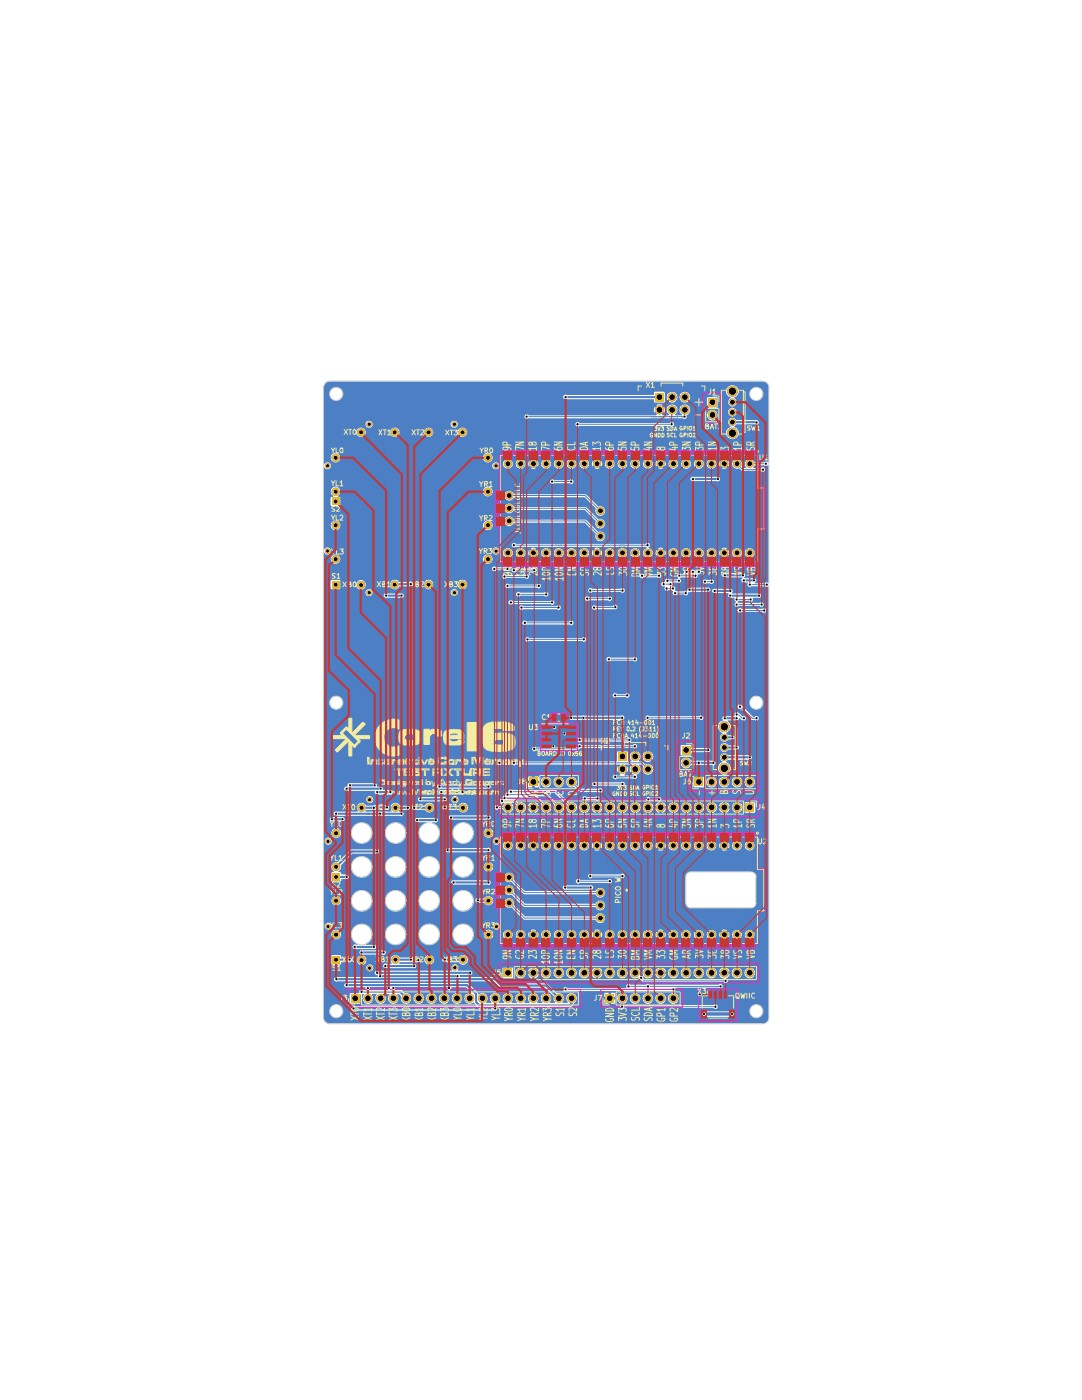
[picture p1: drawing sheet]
<svg xmlns="http://www.w3.org/2000/svg" width="216mm" height="279mm" viewBox="0 0 216 279" stroke-linecap="round" stroke-linejoin="round" font-family="sans-serif">
<g fill="none" stroke="#e8b2a7" stroke-width=".2">
<path d="M131.2 77.3h-.5l.3 .3h-.3v.4h.5M131.3 77.3l.3 .8 .2-.8M132.5 77.3h-.4l.2 .3h-.2v.4h.4M133.2 78.1l.2-.8 .3 .8M133.3 77.8h.3M133.9 77.4l.4-.1v.8l-.4-.2zM134.6 77.3l.4 .1v.2l-.4 .2 .2 .3 .2-.1M135.6 78h.5M136.1 77.5l-.3-.3v.8M136.5 77.2l.3 .1-.1 .7h-.2l-.2-.3zM137.2 77.2v.8M137.9 77.6h-.3l-.1-.3 .4-.1v.8"/>
<path d="M138.3 77.3l.1-.1 .3 .2v.4l-.2 .2h-.2v-.4M139.9 79.5v1.5M141.1 78.9v.1M141.4 78h.6M141.7 78v1M142.2 79l.3-1 .3 1M142.2 78.7h.6M143.3 78.5l-.2 .2 .1 .3h.5v-1h-.4l-.1 .4 .5 .1M64.9 84.5h.9v.3M64.9 85.9h.9v.1l-.3 .3h-.4zM65.5 85.1v.3M65.8 85l-.9 .3 .9 .2"/>
<path d="M65.9 96.9h.5M66.2 92.4l.3-.1 .1 .2v.8h-.4l-.1-.2zM66.4 96.3l-.3-.3v.9M67.1 96v.9h-.4M67.4 92.3v1h-.4M67.5 96l.3 .5 .4-.5M67.7 92.3l.4 .6 .3-.6M67.8 96.5v.4M68.1 92.9v.4M71.5 87.4l.2-.2 .3 .2-.1 .7h-.3zM72.2 87.2h.5M72.5 87.2v.9"/>
<path d="M72.9 87.2l.5 .9M73.4 87.2l-.5 .9M77.1 88.3h.5M77.6 87.5l-.3-.2v1M77.9 87.3h.6M78.2 87.3v1M78.7 87.3l.6 1M79.3 87.3l-.6 1M84.5 87.4l-.5-.1-.1 .2 .6 .8h-.6M84.8 87.3h.5M85.1 87.3v1M85.6 87.3l.7 1"/>
<path d="M86.3 87.3l-.7 1M91.4 87.3h-.7l.3 .3-.2 .1-.1 .4 .2 .2 .5-.2M91.6 87.3h.5M91.9 87.3v1M92.4 87.3l.7 1M93.1 87.3l-.7 1M96 97.1h.6M96.3 89.4h.3l.1 .2-.1 .7h-.3l-.1-.1zM96.6 96.4l-.2-.3v1M97.4 96.6l-.4 .5M97.5 89.9l-.4 .4M97.5 96.6l-.5-.1 .1-.4h.4v1"/>
<path d="M97.7 89.9l-.6-.1v-.3l.6-.1v.9M97.9 96.1l.3 .5 .4-.5M98 89.4l.3 .5 .3-.5M98.2 96.6v.5M98.3 89.9v.4M101 93.9l-.2 .1v.2l.4 .3 .7-.7v.7M101 94.9l.5-.1 .4 .2a.52 .52 0 0 1-.5 .5 .52 .52 0 0 1-.6-.4zM101.2 90.9v.4l-.2 .1h-.5l-.2-.1v-.4h1.6M101.9 90v.2l-.4 .2h-1l-.2-.3a.6 .6 0 0 1 1.1 0v.2l-.4 .1M102.9 89.8v.6l1.6-.4M104.5 90.9h-1.6l1.6 .5h-1.6M105.9 89.9l-.4 .3h1.5"/>
<path d="M106.2 91.1l-.2-.2a.34 .34 0 0 0-.4 .1 .34 .34 0 0 0 0 .4h.4l.4-.5h.4l.2 .2-.1 .3h-.6l-.1-.1M107 89.9v.6M108 89.8v.7l1.6-.4M108.9 90.9v.4l-.2 .1h-.5l-.2-.1v-.4h1.6M111.5 89.8l-.3 .2 .1 .3h.8l.1-.3-.2-.2h-1l-.4 .3v.2M112.2 90.9h-1.6l1.6 .5h-1.6M113.1 91.1h1.6v.4M113.3 90.7l-.2-.4a1.11 1.11 0 0 1 1.6 0l-.1 .4M113.9 93.9l-.4 .3h1.1M114.5 94.8l.1 .5h-.6l.1-.5-.6 .1v.4M114.6 93.9v.6M115.7 90h1.6v.3a1.25 1.25 0 0 1-1.6 .1z"/>
<path d="M116.8 91v.4M117.3 90.9l-1.6 .3 1.6 .3M118.3 90.9v.5l.6-.3 .1 .3h.7v-.5M118.7 89.9l-.4 .3h1.5M119.8 89.9v.6M121.7 90.9v.4l-.2 .1h-.5l-.2-.1v-.4h1.6M121.8 89.8l-.4 .3 .2 .3h.7l.1-.1v-.2l-.3-.3a1.25 1.25 0 0 0-1.3 .4v.1M124.8 89.8l.2 .2-.1 .3h-.9v-.5h-.6v.5M125 90.9h-1.6l1.6 .5h-1.6M126.4 95l.5-.1 .4 .2a.52 .52 0 0 1-.5 .4 .52 .52 0 0 1-.6-.3zM126.6 94l-.4 .2h1.1M126.8 90.9v.4l-.2 .1h-.5l-.2-.1v-.4h1.6"/>
<path d="M127.3 94v.6M127.3 89.8l.2 .2-.2 .4h-.6v-.6l-.8 .1v.5M128.4 90.1l1.1-.3v.6M129 90.3h1.1M130 83.1h.4v.7l-.4-.1zM130.1 90.9h-1.6l1.6 .5h-1.6M130.7 83.1h.4v.7l-.4-.1zM131.5 83.1v.7l.4-.7v.7M131.7 91.1l-.3-.2-.3 .2 .1 .3h.4a.75 .75 0 0 1 .7-.5l.4 .2-.2 .3h-.6l-.2-.1M132.3 83.1l.4 .1v.5l-.3 .1-.1-.1v-.2M133.5 90.1l1.2-.3v.7M133.7 83.1v.7h-.3"/>
<path d="M134 83.1h.4l.1 .1v.5l-.3 .1-.2-.1M134.1 90.3h1.1M134.5 90.9v.4l-.2 .1h-.5l-.2-.1v-.4h1.6M134.8 83.1h.3l.1 .1-.1 .2-.3 .1v.2h.4M136.1 89.8v.6l.6-.3 .1 .2 .3 .1 .6-.1 .1-.4-.2-.1M136.4 83.1h-.4v.3l.4 .4h-.4M136.7 83.1h.5v.6l-.2 .1h-.2l-.1-.2zM137.5 83.1v.7M137.8 90.9h-1.7l1.7 .5h-1.7M138.3 83.5l-.5-.1 .1-.3h.4v.7M138.6 83.1l.4 .1v.5l-.2 .1-.2-.1 .1-.2M138.8 89.8v.6l.6-.3 .1 .3h.6l.2-.1-.2-.5"/>
<path d="M139.1 80.3h1.5M139.1 82.8h1.5M139.5 90.9v.5h-.6l-.1-.5h1.5M139.9 93.7v.6h-.4v-.6l-.6 .1v.5M141.7 89.8l-.4 .3h1.6M142.9 90.9h-1.6l1.6 .5h-1.6M142.9 89.8v.6M143.9 90.9v.5l.5-.3 .2 .3h.7l.2-.1-.2-.4M146.9 89.8l-.5 .4h1.6M147.2 90.9v.4l-.1 .1h-.5l-.2-.1v-.4h1.6M148 89.8v.6M149.4 93.7l-.2 .4h1"/>
<path d="M149.8 90.9l-.1 .5h-.7v-.5h1.5M149.8 91.1l.7 .3M150.2 93.7v.6M150.5 89.8v.5l-.1 .1h-.5l-.5-.6-.4 .2v.4M66.1 115.5h.6M66.4 103l-.1-.2h-.3l-.1 .4 .6 .6h-.6M66.6 109.5h-.6l.4 .3-.3 .1-.1 .4 .2 .2 .4-.1M66.7 101.2l-.3-.1-.3 .3 .7 .7h-.7M66.7 114.7l-.2-.2v1M67.1 101.2h.6v.3l-.6 .3 .1 .3h.5M67.1 114.6h.6v.3l-.6 .2v.3h.6M67.1 102.8v1h-.4"/>
<path d="M67.4 109.5v1h-.5M67.5 102.8l.3 .6 .4-.6M67.7 109.5l.4 .5 .3-.5M67.8 103.4v.4M68.1 110v.5M68.6 116.3h.1a.52 .52 0 0 1 .4 .4 .52 .52 0 0 1-.3 .6l-.3-.5zM69.7 116.7l-.3 .2 .3 .4h.3v-1h-.5l.1 .4h.4M70.4 116.3l.6 1M71 116.3l-.6 1M75.3 117.3h.5M75.8 116.5l-.3-.2v1M76.5 116.7l-.3 .2 .2 .4h.4v-1h-.5l.1 .4h.4"/>
<path d="M77.1 116.3l.7 1M77.8 116.3l-.7 1M82.6 116.3h-.6v.3l.6 .6h-.6M83.1 116.7l-.2 .1 .2 .4h.4v-1l-.5 .1v.3l.5 .1M83.8 116.2l.7 1M84.5 116.2l-.7 1M89.4 116.2h-.7l.4 .3-.4 .2 .1 .4 .6-.1M89.9 116.6l-.2 .2 .1 .3h.5v-.9h-.5v.4h.5M90.7 116.2l.7 .9M91.4 116.2l-.7 .9M96.4 109.6h-.6l.4 .5h-.3l-.1 .1 .1 .5 .5-.1M96.7 103l-.4-.1-.2 .1 .6 .9h-.6"/>
<path d="M97.1 110.2l-.3 .5M97.4 110.2h-.5v-.5l.5-.1v1.1M97.4 103.4l-.4 .5M97.6 103.4h-.5l-.1-.4 .2-.1h.4v1M97.7 109.6l.3 .6 .4-.6M98 102.9l.3 .5 .3-.5M98 110.2v.5M98.3 103.4v.5M101 107.4l-.2 .4 .3 .2 .8-.6v.6M101.2 108.3l-.4 .3h1.1M101.9 108.3v.6M102 111.5v.3l-.3 .2h-1.1l-.2-.2 .1-.3h.9v.3l-.3 .2"/>
<path d="M102 112.4h-1.6l1.6 .6h-1.6M103.1 112.4v.6h.6l.9-.6v.6M103.9 111.8v.3h.5l.2-.3a.96 .96 0 0 0-1.6-.1v.3M105.6 112.4v.6l.6-.3 .2 .3h.5l.2-.1-.1-.5M105.8 111.4l-.2 .2 .2 .4h.5l.8-.6v.6M108.2 112.5l1.2-.1 .3 .3a1.16 1.16 0 0 1-1.6 .1zM108.5 111.4l-.4 .4h1.6M109 113.5v.3a.47 .47 0 0 1-.5 .3 .47 .47 0 0 1-.4-.3v-.3h1.6M109.7 111.4v.6M110.7 112.5l1.2-.1 .4 .3a1.16 1.16 0 0 1-1.6 .1zM111.1 107.4v.6h.3l.6-.6v.6M111.2 111.4l-.5 .4h1.6"/>
<path d="M111.9 108.5v.5h-.4l-.1-.5h-.4v.5M112.3 113.5h-1.6l1.6 .6h-1.6M112.3 111.4v.6M113.3 112v-.5h1.5v.5M114 111.5v.3M114.8 112.4h-1.5l1.5 .6h-1.5M116.7 112.4v.5l-.2 .1h-.5l-.2-.1v-.5h1.6M117.4 111.4l-.1 .6h-.5l-.3-.5a.4 .4 0 0 0-.5 0 .4 .4 0 0 0-.1 .5M118.5 111.4l-.1 .2 .1 .4h.5l1-.6v.6M119 112.6l-.1-.2h-.4l-.1 .4 .3 .2 .5-.6h.6l.2 .2a.49 .49 0 0 1-.4 .5 .49 .49 0 0 1-.6-.3M120.9 111.5h1.6v.5M122.4 112.3a.4 .4 0 0 1-.1 .5 .4 .4 0 0 1-.5-.1 .47 .47 0 0 0-.4-.4 .47 .47 0 0 0-.5 .1l.1 .5"/>
<path d="M123.4 111.4v.6l.7-.3 .1 .3h.7l.2-.2v-.3l-.2-.1M123.5 112.5l1.3-.1 .3 .3a1.08 1.08 0 0 1-1.7 0zM123.7 107.6v.7l.3-.3 .2 .3h.3l.2-.3-.2-.4M123.7 108.8a.63 .63 0 0 1 1 .2 .54 .54 0 0 1-.6 .3 .54 .54 0 0 1-.4-.5zM126.8 111.5v.3l-.1 .2h-.5l-.1-.2v-.3h1.5v.3l-.3 .3-.5-.1v-.2M127.6 112.5h-1.5l1.1 .4-1.1 .3h1.5M128.6 111.3l1.6 .4-1.6 .3M130.2 112.4h-1.6l1.1 .3-1.1 .3h1.6M131.2 111.4v.6l.5-.3 .2 .3h.7l.2-.2v-.3l-.2-.1M131.2 112.4v.6l.5-.2a.6 .6 0 0 0 1.1 0l-.2-.4M134.6 111.8v.3h.5l.2-.3a.92 .92 0 0 0-1.6 .1l.1 .1M135.3 112.5h-1.6l1.2 .4-1.2 .3h1.6"/>
<path d="M136.4 107.6v.7l.3-.3 .2 .3h.3l.2-.3-.2-.4M137.1 112.4l-.1 .5h-.7v-.5h1.5M137.1 112.6l.7 .3M137.2 108.6l.2 .2-.1 .3-.4 .1-.2-.1 .1-.5-.4 .1v.4M137.4 111.4v.5M137.8 111.3l-1.5 .4 1.5 .3M138.9 111.4v.6l.6-.3 .1 .3h.7v-.6M138.9 112.4l1.5 .3-1.5 .3M141.4 111.4v.6l.6-.3 .2 .3h.6l.2-.2v-.3l-.2-.1M141.4 112.9v-.5h1.6v.5M142.2 112.4v.4M143.9 111.4v.6l.6-.3 .2 .3h.7l.1-.2v-.3l-.1-.1"/>
<path d="M144.6 112.6l-.2-.2h-.3l-.2 .4 .5 .2 .4-.6h.6l.1 .2a.49 .49 0 0 1-.4 .5 .49 .49 0 0 1-.5-.3M146.5 111.3l1.6 .4-1.6 .3M148 112.4l.1 .3-.2 .2h-.4l-.3-.5h-.6l-.1 .1 .1 .4M149.1 107.9l.7-.3v.7M149.1 111.3l1.5 .4-1.5 .3M149.2 108.7l.7-.1 .2 .1v.4h-.7l-.3-.1zM149.4 108.1h.7M149.9 112.4v.3l-.2 .2h-.5l-.1-.5h1.5v.4l-.5 .1h-.2v-.2M122.3 154.9h.3v.7l-.3-.1zM122.9 155l.5-.1v.7l-.5-.1zM123.4 149.1h-.4l.2 .3h-.2v.4h.4M123.6 149.1l.3 .8 .2-.8"/>
<path d="M123.7 154.9v.7l.4-.7v.7M124.5 154.9h.3a.38 .38 0 0 1 .1 .5 .38 .38 0 0 1-.4 .1v-.2h.1M124.8 149.1h-.4l.2 .3h-.2v.4h.4M125.5 149.9l.2-.8 .3 .8M125.5 149.6h.4M126 154.9v.7h-.4M126.2 149.3l.4-.2v.8l-.4-.3zM126.2 154.9h.4l.2 .1v.5l-.3 .1-.3-.1M126.9 149.1l.4 .1v.2l-.4 .1v.3h.4M127 154.9h.4v.3l-.4 .2 .2 .2 .2-.1M127.9 149.8h.5M128.4 149.3l-.3-.3v.8"/>
<path d="M128.6 149.1h.4v.7l-.4-.1zM128.7 154.9h-.4v.3l.4 .4h-.4M129 154.9h.4l.1 .5-.2 .2-.3-.1zM129.5 149v.8M129.8 154.9v.7M130.1 149.4l-.4-.1 .2-.3h.2v.8M130.6 155.3h-.4l-.1-.2v-.2h.5v.7M130.6 149.1v-.1a.43 .43 0 0 1 .4 .3 .43 .43 0 0 1-.2 .5l-.3-.1v-.3h.1M130.9 154.9h.3a.38 .38 0 0 1 .1 .5 .38 .38 0 0 1-.5 .1v-.2h.2M134.4 149.8h1.5M134.4 152.3h1.5M135.1 149v1.5"/>
<path d="M135.4 147.8v.1M135.7 146.9h.6M136.1 146.9v1M136.5 147.9l.3-1 .4 1M136.7 147.7h.4M137.8 147.4l-.3 .1 .1 .4h.5v-1l-.5 .1v.3l.5 .1M66 171.6h.6M66 164l.1-.1a.47 .47 0 0 1 .5 .5 .47 .47 0 0 1-.5 .5l-.1-.4zM66.6 177.6l-.4-.1-.2 .3 .6 .7h-.6M66.6 170.9l-.3-.3v1M66.9 176.1l-.4-.1-.1 .4 .6 .6h-.6M67.3 177.5v1h-.5"/>
<path d="M67.3 176h.5a.36 .36 0 0 1 0 .4 .36 .36 0 0 1-.4 .1v.5h.5M67.3 170.6v1h-.5M67.3 163.9v1h-.5M67.7 177.5l.3 .6 .3-.6M67.7 170.6l.3 .6 .3-.6M67.7 163.9l.3 .5 .3-.5M68 164.4v.5M68 171.2v.4M68 178.1v.4M68.7 160.5a.52 .52 0 0 1 .4 .5 .52 .52 0 0 1-.3 .5l-.3-.2v-.6zM69.3 160.5h.6M69.6 160.5v1"/>
<path d="M70.2 160.5l.6 1M70.8 160.5l-.6 1M75.3 161.5h.5M75.8 160.8l-.3-.3v1M76.1 160.5h.5M76.4 160.5v1M76.9 160.5l.7 1M77.6 160.5l-.7 1M82.6 160.6l-.6-.1v.3l.6 .7h-.6M82.8 160.5h.6M83.1 160.5v1M83.7 160.5l.6 1"/>
<path d="M84.3 160.5l-.6 1M89.3 160.5h-.6l.4 .4h-.2l-.2 .2 .1 .4h.5M89.6 160.5h.6M89.9 160.5v1M90.4 160.5l.7 1M91.1 160.5l-.7 1M96.3 164.1l.1-.2a.47 .47 0 0 1 .5 .5 .47 .47 0 0 1-.5 .5l-.1-.2zM96.3 171.6h.6M96.9 170.9l-.4-.3v1M96.9 177.5h-.6v.3l.6 .6h-.6M97.5 171.2l-.3 .4M97.5 177.9l-.3 .5"/>
<path d="M97.5 164.4l-.3 .5M97.8 171.2l-.5-.1-.1-.2 .2-.3h.4v1M97.8 177.9h-.5l-.1-.3 .2-.2h.4v1M97.8 164.4h-.4l-.2-.1 .1-.4h.5v1M98.1 170.6l.4 .6 .3-.6M98.1 177.4l.4 .5 .3-.5M98.1 163.9l.4 .5 .3-.5M98.5 164.4v.5M98.5 171.2v.4M98.5 177.9v.5M100.9 171.2l.8-.1 .2 .4-.6 .2-.4-.2zM101 170.2l-.1 .4 .5 .1 .5-.6v.6"/>
<path d="M101.1 167.1v.5h-.7l-.1-.5h1.6M101.9 166.2l-.1 .3a1.12 1.12 0 0 1-1.5 0l.1-.4h.7l.2 .4-.3 .2M102.9 166v.7l1.6-.4M104.5 167.1h-1.6l1.6 .5h-1.6M105.8 166.1v.2l-.4 .2h1.6M106.1 167.3l-.2-.2h-.3l-.2 .2a.35 .35 0 0 0 .4 .4 .35 .35 0 0 0 .3-.4l.2-.2h.6l.1 .2a.49 .49 0 0 1-.4 .4 .49 .49 0 0 1-.5-.2M107 166.1v.6M108 166v.7l1.6-.4M108.8 167.1l-.1 .5h-.7v-.5h1.6M111.4 166l-.2 .3 .1 .3h.6l.2-.1-.1-.4a1.6 1.6 0 0 0-1.4 .2v.2M112.1 167.1h-1.5l1.5 .5h-1.5M113.1 167.3h1.5v.5"/>
<path d="M113.3 166.9l-.2-.3 .4-.3h.8l.3 .2v.4M113.9 170.2l-.3 .2h1M114.5 171.1l.1 .1v.3l-.2 .2-.3-.1v-.5h-.5v.5M114.6 170.2v.5M115.7 166.3h1.6v.2l-.5 .3h-.8l-.3-.2zM116.8 167.2v.5M117.3 167.1l-1.6 .4 1.6 .3M118.2 167.1v.6l.6-.3 .1 .2 .2 .1 .6-.1 .1-.4-.2-.1M118.7 166.1l-.5 .4h1.6M119.8 166.1v.6M121.6 167.1l-.1 .5h-.7v-.5h1.5M121.7 166.1l-.3 .2 .1 .3h.8v-.3l-.1-.2h-1l-.4 .2v.3"/>
<path d="M124.8 166v.6h-.7l-.1-.1 .1-.5-.7 .1v.5M124.9 167.1h-1.5l1.5 .5h-1.5M126.3 171.4a.63 .63 0 0 1 1 .1 .54 .54 0 0 1-.5 .3 .54 .54 0 0 1-.5-.4zM126.6 170.3l-.3 .2h1M126.8 167.1l-.1 .5h-.7l-.1-.5h1.6M127.3 166.1l.2 .2-.1 .3h-.8v-.5h-.7v.5M127.3 170.3v.5M128.4 166.3l1.1-.3v.7M129 166.5h1.1M130.1 167.1h-1.7l1.7 .5h-1.7M131.7 167.3l-.1-.2h-.4a.36 .36 0 0 0 0 .5 .36 .36 0 0 0 .5 0v-.3l.1-.2h.6l.2 .2-.1 .3-.2 .1-.6-.1v-.1M133.5 166.4l1.1-.3v.6"/>
<path d="M134.1 166.6h1M134.4 167.1v.5h-.7l-.1-.5h1.5M136.1 166v.6l.6-.3 .2 .3h.7l.2-.1v-.4l-.2-.1M137.8 167.1h-1.7l1.7 .5h-1.7M138.7 166v.7l.6-.3 .1 .2 .2 .1 .6-.1 .1-.4-.2-.2M139.5 167.1v.5h-.7l-.1-.5h1.6M140 170v.5l-.4 .1-.2-.2 .1-.4-.5 .1v.4M141.7 166l-.5 .4h1.6M142.8 167.1h-1.6l1.6 .5h-1.6M142.8 166v.6M143.9 167.1v.6l.5-.3 .3 .3h.4l.3-.2-.2-.4M146.8 166.1l-.4 .3h1.5"/>
<path d="M147.2 167.1v.5h-.7l-.1-.5h1.5M147.9 166.1v.6M149.5 170l-.3 .3h1M149.8 167.1l-.1 .5h-.7l-.1-.5h1.6M149.8 167.4l.7 .3M150.2 170v.6M150.5 166.1a.4 .4 0 0 1-.1 .5 .4 .4 0 0 1-.5 0l-.4-.5h-.4l-.2 .2 .1 .4M66.4 193.6h.5M66.6 184.2h-.6l.2 .3a.35 .35 0 0 0-.3 .3 .35 .35 0 0 0 .3 .4l.4-.1M66.9 193l-.3-.4v1M67.3 192.7l.4-.1 .2 .2v.2l-.4 .1-.2 .4 .2 .1h.4M67.3 184.2v1h-.5"/>
<path d="M67.7 184.2l.3 .5 .3-.5M68 184.7v.5M68.5 190.9h.3l.1 .2-.1 .8a.52 .52 0 0 1-.5-.4 .52 .52 0 0 1 .2-.6zM69.6 191.4h-.3l.1 .5h.5v-1h-.5v.5h.5M70.3 190.9l.7 1M71 190.9l-.7 1M75.1 191.9h.6M75.7 191.2l-.3-.3v1M76.3 191.4l-.3 .1 .2 .4h.4v-1h-.4v.5h.4M77.1 190.9l.6 1M77.7 190.9l-.6 1M82.5 191h-.6v.4l.6 .5h-.6"/>
<path d="M83.1 191.4l-.3 .1 .1 .4h.5v-1l-.5 .1 .1 .4h.4M83.7 190.9l.7 1M84.4 190.9l-.7 1M89.2 190.9h-.5l.3 .4-.3 .1v.4h.5M89.8 191.4h-.2l.1 .5h.5v-1h-.4l-.2 .3 .2 .2h.4M90.5 190.9l.7 1M91.2 190.9l-.7 1M96.9 184.2h-.6l.3 .3-.3 .1v.5h.6M97.5 184.7l-.3 .5M97.8 184.7h-.4l-.2-.2 .1-.3h.5v1M98.1 184.2l.4 .5 .3-.5M98.5 184.7v.5"/>
<path d="M101 183.6l-.1 .6h.3l.7-.6v.6M101.2 184.6l-.3 .3h1M101.9 184.6v.6M102 187.8v.2a1.45 1.45 0 0 1-1.5 .2l-.1-.3 .2-.2h.7l.1 .5-.3 .1M102 188.7h-1.6l1.6 .6h-1.6M103.1 188.7l-.1 .4v.1l.4 .1 1.2-.7v.7M103.9 188.1v.2h.6l.1-.3-.5-.3h-.7l-.4 .2v.4M105.5 188.6v.6l.6-.3 .2 .3h.6l.2-.1v-.4l-.2-.1M105.7 187.7l-.2 .2 .1 .3 .4 .1 1.1-.7v.7M108.1 188.8a1.19 1.19 0 0 1 1.5 .2l-.2 .2h-1l-.3-.1zM108.5 187.7l-.4 .3h1.5M108.9 189.7l-.1 .6-.7-.1v-.5h1.5"/>
<path d="M109.6 187.7v.6M110.8 188.7h1.3l.1 .4-.3 .1h-1l-.2-.2zM111.1 187.7l-.4 .3h1.5M111.2 183.7l-.1 .5 .2 .1 .8-.6v.6M111.9 184.7l.2 .1-.2 .5h-.4v-.6h-.4v.6M112.2 189.7h-1.5l1.5 .6h-1.5M112.2 187.7v.6M113.2 188.2v-.5h1.6v.5M114 187.7v.3M114.8 188.6h-1.6l1.6 .6h-1.6M116.6 188.7l-.1 .5h-.7l-.1-.5h1.7M117.3 187.7a.4 .4 0 0 1-.1 .5 .4 .4 0 0 1-.5 0l-.4-.5h-.4l-.2 .2 .1 .4"/>
<path d="M118.5 187.7l-.2 .2 .1 .3 .4 .1 1.1-.7v.7M119 188.9a.35 .35 0 0 0-.5-.2 .35 .35 0 0 0-.2 .4l.2 .1h.4a.55 .55 0 0 1 .4-.5 .55 .55 0 0 1 .6 .2l-.2 .3h-.6l-.1-.1M120.9 187.7h1.5v.5M122.3 188.6v.5h-.5l-.3-.5h-.5v.5M123.4 187.6v.7l.6-.3 .1 .2 .3 .1 .6-.1 .1-.4-.2-.2M123.6 188.7h1.3l.2 .3-.4 .2h-1l-.3-.2zM123.7 183.9v.6l.4-.3 .1 .3h.4v-.6M123.8 185l.7-.1 .2 .4a.58 .58 0 0 1-1-.1zM126.8 187.7l-.1 .5h-.6l-.1-.5h1.6v.4l-.2 .2h-.5l-.1-.3M127.6 188.7h-1.6l1.1 .4-1.1 .3h1.6M128.5 187.6l1.6 .4-1.6 .3M130.1 188.6h-1.6l1.2 .4-1.2 .3h1.6"/>
<path d="M131.2 187.6v.7l.5-.3 .3 .3 .6-.1 .1-.4-.2-.2M131.2 188.6v.6l.5-.3 .1 .3h.7l.2-.1v-.4l-.2-.1M134.5 188.1v.2h.7v-.4l-.3-.2h-.9l-.3 .3 .1 .3M135.2 188.7h-1.5l1.1 .4-1.1 .3h1.5M136.4 183.9v.6l.4-.3 .1 .3h.4v-.6M137.1 188.6v.4a.47 .47 0 0 1-.4 .2 .47 .47 0 0 1-.5-.2v-.4h1.6M137.1 188.9l.7 .3M137.3 184.9l.1 .4-.2 .2-.4-.2 .1-.4h-.5v.5M137.3 187.7v.5M137.8 187.6l-1.6 .4 1.6 .3M138.8 187.6v.7l.6-.3 .1 .2 .2 .1 .6-.1 .1-.4-.2-.2M138.8 188.6l1.6 .3-1.6 .3"/>
<path d="M141.4 187.6v.7l.6-.3 .2 .3 .6-.1 .1-.4-.1-.2M141.4 189.2v-.5h1.5v.5M142.1 188.7v.4M143.9 187.6v.7l.6-.3 .3 .3 .7-.1-.1-.6M144.6 188.9a.35 .35 0 0 0-.4-.3 .35 .35 0 0 0-.3 .5l.2 .1h.3l.3-.5h.8l-.1 .5h-.6l-.2-.1M146.5 187.6l1.6 .4-1.6 .3M148 188.6a.4 .4 0 0 1-.1 .5 .4 .4 0 0 1-.6-.1 .48 .48 0 0 0-.3-.4 .48 .48 0 0 0-.5 .1l.1 .4M149 187.6l1.6 .4-1.6 .3M149.1 184.2l.8-.3v.6M149.2 185a.63 .63 0 0 1 1 .2l-.3 .2h-.5zM149.5 184.4h.7M149.8 188.6v.4l-.3 .1-.5-.1v-.4h1.6v.4a.47 .47 0 0 1-.4 .2 .47 .47 0 0 1-.4-.2"/>
</g>
<g fill="#02ffee">
<path d="M120.8 198.4h1.7v1.7h-1.7z"/>
<path d="M70 198.4h1.7v1.7h-1.7z"/>
<path d="M100.5 193.3h1.7v1.7h-1.7z"/>
<path d="M73.3 192.9l.3-.2h.4a.54 .54 0 0 1 0 .9h-.4l-.3-.1z"/>
<path d="M90.3 192.9a.53 .53 0 0 1 .9-.1 .53 .53 0 0 1-.2 .8h-.4l-.3-.1z"/>
<path d="M91.8 191.1l.2-.3h.5a.76 .76 0 0 1 .6 .7 .76 .76 0 0 1-.4 .8h-.7a.99 .99 0 0 1-.2-1.2z"/>
<path d="M78.3 191.1l.3-.3h.7l.4 .6-.2 .6-.2 .3h-.7a.77 .77 0 0 1-.3-1.2z"/>
<path d="M66.3 190.8h1.5v1.5h-1.5z"/>
<path d="M98.7 184.5l.6-.1a.54 .54 0 0 1 0 .9h-.4l-.3-.1v-.5z"/>
<path d="M65.1 184.5l.6-.1a.54 .54 0 0 1 0 .9h-.4l-.3-.1-.1-.3z"/>
<path d="M119.1 182.7l.5-.2a.78 .78 0 0 1 1 .7 .78 .78 0 0 1-1 .8l-.6-.4z"/>
<path d="M119.1 180.2l.5-.3a.78 .78 0 0 1 1 .8 .78 .78 0 0 1-1 .7l-.6-.4z"/>
<path d="M119.1 177.6l.5-.2a.78 .78 0 0 1 1 .7 .78 .78 0 0 1-1 .8l-.6-.4z"/>
<path d="M66.3 174.2h1.5v1.5h-1.5z"/>
<path d="M98.6 167.6l.3-.2h.4a.54 .54 0 0 1 .2 .7 .54 .54 0 0 1-.7 .2 .54 .54 0 0 1-.2-.7z"/>
<path d="M65 167.6l.3-.2h.4a.54 .54 0 0 1 .2 .7 .54 .54 0 0 1-.7 .2 .54 .54 0 0 1-.2-.7z"/>
<path d="M96.9 165.8l.2-.3h.5a.76 .76 0 0 1 .6 .7 .76 .76 0 0 1-.4 .8h-.7l-.2-.3-.2-.2z"/>
<path d="M66.5 165.8l.2-.3h.5a.76 .76 0 0 1 .6 .7 .76 .76 0 0 1-.4 .8h-.7a.93 .93 0 0 1-.2-1.2z"/>
<path d="M148.8 160.3h1.7v1.7h-1.7z"/>
<path d="M85.1 160.7l.1-.1a.75 .75 0 0 1 1.2 .3v.6a.77 .77 0 0 1-1.1 .3 .77 .77 0 0 1-.2-1.1z"/>
<path d="M90.3 159.3l.3-.2h.4a.54 .54 0 0 1 .3 .7 .54 .54 0 0 1-.8 .2 .54 .54 0 0 1-.2-.7z"/>
<path d="M73.3 159.3l.3-.2h.4a.54 .54 0 0 1 .2 .7 .54 .54 0 0 1-.7 .2 .54 .54 0 0 1-.2-.7z"/>
<path d="M138.6 155.2h1.7v1.7h-1.7z"/>
<path d="M105.6 155.2h1.7v1.7h-1.7z"/>
<path d="M123.4 150.1h1.7v1.7h-1.7z"/>
<path d="M136.1 148.8h1.7v1.7h-1.7z"/>
<path d="M73.3 117.9l.5-.1a.51 .51 0 0 1 .3 .7 .51 .51 0 0 1-.7 .2l-.2-.2z"/>
<path d="M90.3 117.9l.1-.1h.5a.49 .49 0 0 1 .3 .4 .49 .49 0 0 1-.3 .5h-.5a.52 .52 0 0 1-.1-.8z"/>
<path d="M66.2 115.9h1.5v1.5h-1.5z"/>
<path d="M96.6 111.3a.8 .8 0 0 1 .7-.5 .8 .8 0 0 1 .7 .5v.6l-.4 .4a.73 .73 0 0 1-1-.4z"/>
<path d="M98.6 109.6l.5-.1 .3 .2a.52 .52 0 0 1-.2 .7 .52 .52 0 0 1-.7-.1 .52 .52 0 0 1 .1-.7z"/>
<path d="M65 109.6l.5-.1a.5 .5 0 0 1 .3 .7 .5 .5 0 0 1-.8 .1 .5 .5 0 0 1 0-.7z"/>
<path d="M119.3 106.4a.79 .79 0 0 1 1.1 .2 .79 .79 0 0 1-.3 1.2 .79 .79 0 0 1-1.1-.4v-.7z"/>
<path d="M96.6 104.5a.82 .82 0 0 1 1.4 0v.7l-.4 .3a.73 .73 0 0 1-1-.3z"/>
<path d="M119 104.1a.8 .8 0 0 1 1.3-.2 .8 .8 0 0 1 0 1.2 .8 .8 0 0 1-1.3-.3z"/>
<path d="M119 101.6a.8 .8 0 0 1 1.3-.3 .8 .8 0 0 1 0 1.3 .8 .8 0 0 1-1.3-.3z"/>
<path d="M66.2 99.3h1.5v1.5h-1.5z"/>
<path d="M96.9 97.5l.6-.1 .5 .4a1.03 1.03 0 0 1-.4 1h-.6a1.03 1.03 0 0 1-.4-1z"/>
<path d="M66.4 97.6a.77 .77 0 0 1 1.2 0 .77 .77 0 0 1-.3 1.2l-.8-.1a.78 .78 0 0 1-.1-1.1z"/>
<path d="M96.6 91a.8 .8 0 0 1 .7-.4 .8 .8 0 0 1 .7 .4v.7a.8 .8 0 0 1-.7 .5 .8 .8 0 0 1-.7-.5z"/>
<path d="M71.5 85.8v-.1a.75 .75 0 0 1 1.2 .2v.7a.77 .77 0 0 1-1.1 .3 .77 .77 0 0 1-.1-1.1z"/>
<path d="M141.3 79.4h1.7v1.8h-1.7z"/>
<path d="M130.7 78.4h1.7v1.7h-1.7z"/>
<circle cx="134.4" cy="199.3" r=".86"/>
<circle cx="131.8" cy="199.3" r=".86"/>
<circle cx="129.3" cy="199.3" r=".86"/>
<circle cx="126.7" cy="199.3" r=".86"/>
<circle cx="124.2" cy="199.3" r=".86"/>
<circle cx="114" cy="199.3" r=".86"/>
<circle cx="111.5" cy="199.3" r=".86"/>
<circle cx="109" cy="199.3" r=".86"/>
<circle cx="106.4" cy="199.3" r=".86"/>
<circle cx="103.9" cy="199.3" r=".86"/>
<circle cx="101.3" cy="199.3" r=".86"/>
<circle cx="98.8" cy="199.3" r=".86"/>
<circle cx="96.3" cy="199.3" r=".86"/>
<circle cx="93.7" cy="199.3" r=".86"/>
<circle cx="91.2" cy="199.3" r=".86"/>
<circle cx="88.6" cy="199.3" r=".86"/>
<circle cx="86.1" cy="199.3" r=".86"/>
<circle cx="83.6" cy="199.3" r=".86"/>
<circle cx="81" cy="199.3" r=".86"/>
<circle cx="78.5" cy="199.3" r=".86"/>
<circle cx="75.9" cy="199.3" r=".86"/>
<circle cx="73.4" cy="199.3" r=".86"/>
<circle cx="149.6" cy="194.2" r=".86"/>
<circle cx="147.1" cy="194.2" r=".86"/>
<circle cx="144.5" cy="194.2" r=".86"/>
<circle cx="142" cy="194.2" r=".86"/>
<circle cx="139.4" cy="194.2" r=".86"/>
<circle cx="136.9" cy="194.2" r=".86"/>
<circle cx="134.4" cy="194.2" r=".86"/>
<circle cx="131.8" cy="194.2" r=".86"/>
<circle cx="129.3" cy="194.2" r=".86"/>
<circle cx="126.7" cy="194.2" r=".86"/>
<circle cx="124.2" cy="194.2" r=".86"/>
<circle cx="121.7" cy="194.2" r=".86"/>
<circle cx="119.1" cy="194.2" r=".86"/>
<circle cx="116.6" cy="194.2" r=".86"/>
<circle cx="114" cy="194.2" r=".86"/>
<circle cx="111.5" cy="194.2" r=".86"/>
<circle cx="109" cy="194.2" r=".86"/>
<circle cx="106.4" cy="194.2" r=".86"/>
<circle cx="103.9" cy="194.2" r=".86"/>
<circle cx="72.2" cy="191.7" r=".75"/>
<circle cx="85.7" cy="191.6" r=".75"/>
<circle cx="149.6" cy="186.5" r=".78"/>
<circle cx="147.1" cy="186.5" r=".78"/>
<circle cx="144.5" cy="186.5" r=".78"/>
<circle cx="142" cy="186.5" r=".78"/>
<circle cx="139.5" cy="186.5" r=".78"/>
<circle cx="136.9" cy="186.5" r=".78"/>
<circle cx="134.4" cy="186.5" r=".78"/>
<circle cx="131.8" cy="186.5" r=".78"/>
<circle cx="129.3" cy="186.5" r=".78"/>
<circle cx="126.8" cy="186.5" r=".78"/>
<circle cx="124.2" cy="186.5" r=".78"/>
<circle cx="121.7" cy="186.5" r=".78"/>
<circle cx="119.1" cy="186.5" r=".78"/>
<circle cx="116.6" cy="186.5" r=".78"/>
<circle cx="114.1" cy="186.5" r=".78"/>
<circle cx="111.5" cy="186.5" r=".78"/>
<circle cx="109" cy="186.5" r=".78"/>
<circle cx="106.4" cy="186.5" r=".78"/>
<circle cx="103.9" cy="186.5" r=".78"/>
<circle cx="101.4" cy="186.5" r=".78"/>
<circle cx="97.4" cy="186.5" r=".76"/>
<circle cx="67.1" cy="186.5" r=".76"/>
<circle cx="101.6" cy="180.2" r=".78"/>
<circle cx="97.5" cy="179.8" r=".78"/>
<circle cx="67.1" cy="179.8" r=".78"/>
<circle cx="101.6" cy="177.6" r=".78"/>
<circle cx="101.6" cy="175.1" r=".78"/>
<circle cx="97.5" cy="173" r=".75"/>
<circle cx="67.1" cy="173" r=".74"/>
<circle cx="149.6" cy="168.7" r=".78"/>
<circle cx="147.1" cy="168.7" r=".78"/>
<circle cx="144.5" cy="168.7" r=".78"/>
<circle cx="142" cy="168.7" r=".78"/>
<circle cx="139.5" cy="168.7" r=".78"/>
<circle cx="136.9" cy="168.7" r=".78"/>
<circle cx="134.4" cy="168.7" r=".78"/>
<circle cx="131.8" cy="168.7" r=".78"/>
<circle cx="129.3" cy="168.7" r=".78"/>
<circle cx="126.8" cy="168.7" r=".78"/>
<circle cx="124.2" cy="168.7" r=".78"/>
<circle cx="121.7" cy="168.7" r=".78"/>
<circle cx="119.1" cy="168.7" r=".78"/>
<circle cx="116.6" cy="168.7" r=".78"/>
<circle cx="114.1" cy="168.7" r=".78"/>
<circle cx="111.5" cy="168.7" r=".78"/>
<circle cx="109" cy="168.7" r=".78"/>
<circle cx="106.4" cy="168.7" r=".78"/>
<circle cx="103.9" cy="168.7" r=".78"/>
<circle cx="101.4" cy="168.7" r=".78"/>
<circle cx="147.1" cy="161.2" r=".86"/>
<circle cx="144.5" cy="161.2" r=".86"/>
<circle cx="142" cy="161.2" r=".86"/>
<circle cx="139.4" cy="161.2" r=".86"/>
<circle cx="136.9" cy="161.2" r=".86"/>
<circle cx="134.4" cy="161.2" r=".86"/>
<circle cx="131.8" cy="161.2" r=".86"/>
<circle cx="129.3" cy="161.2" r=".86"/>
<circle cx="126.7" cy="161.2" r=".86"/>
<circle cx="124.2" cy="161.2" r=".86"/>
<circle cx="121.7" cy="161.2" r=".86"/>
<circle cx="119.1" cy="161.2" r=".86"/>
<circle cx="116.6" cy="161.2" r=".86"/>
<circle cx="114" cy="161.2" r=".86"/>
<circle cx="111.5" cy="161.2" r=".86"/>
<circle cx="109" cy="161.2" r=".86"/>
<circle cx="106.4" cy="161.2" r=".86"/>
<circle cx="103.9" cy="161.2" r=".86"/>
<circle cx="101.3" cy="161.2" r=".86"/>
<circle cx="92.4" cy="161.2" r=".76"/>
<circle cx="78.9" cy="161.2" r=".75"/>
<circle cx="72.1" cy="161.2" r=".76"/>
<circle cx="149.6" cy="156.1" r=".86"/>
<circle cx="147.1" cy="156.1" r=".86"/>
<circle cx="144.5" cy="156.1" r=".86"/>
<circle cx="142" cy="156.1" r=".86"/>
<circle cx="114" cy="156.1" r=".86"/>
<circle cx="111.5" cy="156.1" r=".86"/>
<circle cx="109" cy="156.1" r=".86"/>
<circle cx="129.3" cy="153.5" r=".87"/>
<circle cx="126.8" cy="153.5" r=".87"/>
<circle cx="124.2" cy="153.5" r=".87"/>
<circle cx="144.5" cy="153.3" r="1.03"/>
<circle cx="136.9" cy="152.3" r=".86"/>
<circle cx="129.3" cy="150.9" r=".87"/>
<circle cx="126.8" cy="150.9" r=".87"/>
<circle cx="144.5" cy="151.1" r=".68"/>
<circle cx="144.5" cy="149.2" r=".67"/>
<circle cx="144.5" cy="147.1" r=".65"/>
<circle cx="144.5" cy="145" r="1.03"/>
<circle cx="72" cy="116.7" r=".75"/>
<circle cx="92.2" cy="116.6" r=".77"/>
<circle cx="85.6" cy="116.7" r=".76"/>
<circle cx="78.8" cy="116.7" r=".76"/>
<circle cx="66.9" cy="111.6" r=".77"/>
<circle cx="149.6" cy="110.3" r=".78"/>
<circle cx="147.1" cy="110.3" r=".78"/>
<circle cx="144.5" cy="110.3" r=".78"/>
<circle cx="142" cy="110.3" r=".78"/>
<circle cx="139.5" cy="110.3" r=".78"/>
<circle cx="136.9" cy="110.3" r=".78"/>
<circle cx="134.4" cy="110.3" r=".78"/>
<circle cx="131.8" cy="110.3" r=".78"/>
<circle cx="129.3" cy="110.3" r=".78"/>
<circle cx="126.8" cy="110.3" r=".78"/>
<circle cx="124.2" cy="110.3" r=".78"/>
<circle cx="121.7" cy="110.3" r=".78"/>
<circle cx="119.1" cy="110.3" r=".78"/>
<circle cx="116.6" cy="110.3" r=".78"/>
<circle cx="114.1" cy="110.3" r=".78"/>
<circle cx="111.5" cy="110.3" r=".78"/>
<circle cx="109" cy="110.3" r=".78"/>
<circle cx="106.4" cy="110.3" r=".78"/>
<circle cx="103.9" cy="110.3" r=".78"/>
<circle cx="101.4" cy="110.3" r=".78"/>
<circle cx="67" cy="104.9" r=".76"/>
<circle cx="101.6" cy="104" r=".78"/>
<circle cx="101.6" cy="101.4" r=".78"/>
<circle cx="101.6" cy="98.9" r=".78"/>
<circle cx="98.9" cy="93" r=".49"/>
<circle cx="65.4" cy="93" r=".51"/>
<circle cx="149.6" cy="92.5" r=".78"/>
<circle cx="147.1" cy="92.5" r=".78"/>
<circle cx="144.5" cy="92.5" r=".78"/>
<circle cx="142" cy="92.5" r=".78"/>
<circle cx="139.5" cy="92.5" r=".78"/>
<circle cx="136.9" cy="92.5" r=".78"/>
<circle cx="134.4" cy="92.5" r=".78"/>
<circle cx="131.8" cy="92.5" r=".78"/>
<circle cx="129.3" cy="92.5" r=".78"/>
<circle cx="126.8" cy="92.5" r=".78"/>
<circle cx="124.2" cy="92.5" r=".78"/>
<circle cx="121.7" cy="92.5" r=".78"/>
<circle cx="119.1" cy="92.5" r=".78"/>
<circle cx="116.6" cy="92.5" r=".78"/>
<circle cx="114.1" cy="92.5" r=".78"/>
<circle cx="111.5" cy="92.5" r=".78"/>
<circle cx="109" cy="92.5" r=".78"/>
<circle cx="106.4" cy="92.5" r=".78"/>
<circle cx="103.9" cy="92.5" r=".78"/>
<circle cx="101.4" cy="92.5" r=".78"/>
<circle cx="67" cy="91.3" r=".75"/>
<circle cx="146.1" cy="86.4" r="1.06"/>
<circle cx="92.2" cy="86.2" r=".77"/>
<circle cx="85.5" cy="86.3" r=".78"/>
<circle cx="78.8" cy="86.3" r=".78"/>
<circle cx="90.7" cy="84.7" r=".5"/>
<circle cx="73.6" cy="84.7" r=".5"/>
<circle cx="146.1" cy="84.3" r=".67"/>
<circle cx="142.1" cy="82.8" r=".85"/>
<circle cx="146.1" cy="82.3" r=".69"/>
<circle cx="136.7" cy="81.8" r=".88"/>
<circle cx="134.1" cy="81.8" r=".88"/>
<circle cx="131.6" cy="81.8" r=".88"/>
<circle cx="146.1" cy="80.3" r=".65"/>
<circle cx="136.7" cy="79.3" r=".88"/>
<circle cx="134.1" cy="79.3" r=".88"/>
<circle cx="146.1" cy="78.1" r="1.06"/>
<circle cx="124.2" cy="194.1" r=".89"/>
<circle cx="121.7" cy="194.1" r=".89"/>
<circle cx="116.6" cy="194.1" r=".89"/>
<circle cx="119.1" cy="194.1" r=".89"/>
<circle cx="124.2" cy="199.2" r=".89"/>
<circle cx="111.5" cy="194.1" r=".89"/>
<circle cx="109" cy="194.1" r=".89"/>
<circle cx="114.1" cy="194.1" r=".89"/>
<circle cx="111.5" cy="199.2" r=".89"/>
<circle cx="109" cy="199.2" r=".89"/>
<circle cx="114.1" cy="199.2" r=".89"/>
<circle cx="111.5" cy="186.5" r=".8"/>
<circle cx="103.9" cy="186.5" r=".8"/>
<circle cx="109" cy="186.5" r=".8"/>
<circle cx="101.4" cy="186.5" r=".8"/>
<circle cx="106.4" cy="186.5" r=".8"/>
<circle cx="101.6" cy="180.2" r=".8"/>
<circle cx="103.9" cy="194.1" r=".89"/>
<circle cx="106.4" cy="194.1" r=".89"/>
<circle cx="101.4" cy="199.2" r=".89"/>
<circle cx="103.9" cy="199.2" r=".89"/>
<circle cx="106.4" cy="199.2" r=".89"/>
<circle cx="114.1" cy="186.5" r=".8"/>
<circle cx="116.6" cy="186.5" r=".8"/>
<circle cx="119.8" cy="180.7" r=".8"/>
<circle cx="119.8" cy="178.1" r=".8"/>
<circle cx="119.1" cy="186.5" r=".8"/>
<circle cx="121.7" cy="186.5" r=".8"/>
<circle cx="124.2" cy="186.5" r=".8"/>
<circle cx="119.8" cy="183.2" r=".8"/>
<circle cx="83.6" cy="199.2" r=".89"/>
<circle cx="78.9" cy="191.5" r=".8"/>
<circle cx="81" cy="199.2" r=".89"/>
<circle cx="78.5" cy="199.2" r=".89"/>
<circle cx="86.1" cy="199.2" r=".89"/>
<circle cx="85.7" cy="191.5" r=".8"/>
<circle cx="73.7" cy="193.2" r=".55"/>
<circle cx="65.5" cy="184.9" r=".55"/>
<circle cx="67.1" cy="186.5" r=".8"/>
<circle cx="73.4" cy="199.2" r=".89"/>
<circle cx="76" cy="199.2" r=".89"/>
<circle cx="72.1" cy="191.6" r=".8"/>
<circle cx="67.1" cy="166.3" r=".8"/>
<circle cx="67.1" cy="173" r=".8"/>
<circle cx="65.5" cy="167.9" r=".55"/>
<circle cx="67.1" cy="179.8" r=".8"/>
<circle cx="99.1" cy="184.9" r=".55"/>
<circle cx="101.6" cy="177.6" r=".8"/>
<circle cx="97.5" cy="179.8" r=".8"/>
<circle cx="97.5" cy="186.5" r=".8"/>
<circle cx="101.6" cy="175.1" r=".8"/>
<circle cx="97.5" cy="173" r=".8"/>
<circle cx="88.7" cy="199.2" r=".89"/>
<circle cx="91.2" cy="199.2" r=".89"/>
<circle cx="93.7" cy="199.2" r=".89"/>
<circle cx="96.3" cy="199.2" r=".89"/>
<circle cx="98.8" cy="199.2" r=".89"/>
<circle cx="90.8" cy="193.1" r=".55"/>
<circle cx="92.4" cy="191.5" r=".8"/>
<circle cx="103.9" cy="161.1" r=".89"/>
<circle cx="101.4" cy="161.1" r=".89"/>
<circle cx="101.4" cy="168.7" r=".8"/>
<circle cx="103.9" cy="168.7" r=".8"/>
<circle cx="99.1" cy="167.9" r=".55"/>
<circle cx="97.5" cy="166.3" r=".8"/>
<circle cx="90.8" cy="159.6" r=".55"/>
<circle cx="92.4" cy="161.2" r=".8"/>
<circle cx="85.7" cy="161.2" r=".8"/>
<circle cx="73.7" cy="159.6" r=".55"/>
<circle cx="78.9" cy="161.2" r=".8"/>
<circle cx="72.1" cy="161.2" r=".8"/>
<circle cx="136.9" cy="168.7" r=".8"/>
<circle cx="134.4" cy="168.7" r=".8"/>
<circle cx="142" cy="168.7" r=".8"/>
<circle cx="139.5" cy="168.7" r=".8"/>
<circle cx="144.5" cy="168.7" r=".8"/>
<circle cx="149.6" cy="168.7" r=".8"/>
<circle cx="147.1" cy="168.7" r=".8"/>
<circle cx="142" cy="156" r=".89"/>
<circle cx="136.9" cy="152.2" r=".89"/>
<circle cx="144.5" cy="153.3" r="1.06"/>
<circle cx="149.6" cy="156" r=".89"/>
<circle cx="147.1" cy="156" r=".89"/>
<circle cx="144.5" cy="156" r=".89"/>
<circle cx="144.5" cy="161.1" r=".89"/>
<circle cx="147.1" cy="161.1" r=".89"/>
<circle cx="142" cy="161.1" r=".89"/>
<circle cx="131.8" cy="168.7" r=".8"/>
<circle cx="139.5" cy="161.1" r=".89"/>
<circle cx="136.9" cy="161.1" r=".89"/>
<circle cx="134.4" cy="161.1" r=".89"/>
<circle cx="131.8" cy="161.1" r=".89"/>
<circle cx="144.5" cy="151.1" r=".72"/>
<circle cx="144.5" cy="149.2" r=".72"/>
<circle cx="144.5" cy="147.2" r=".72"/>
<circle cx="144.5" cy="145" r="1.06"/>
<circle cx="129.3" cy="151" r=".89"/>
<circle cx="124.2" cy="153.5" r=".89"/>
<circle cx="126.8" cy="151" r=".89"/>
<circle cx="126.8" cy="153.5" r=".89"/>
<circle cx="129.3" cy="153.5" r=".89"/>
<circle cx="124.2" cy="161.1" r=".89"/>
<circle cx="121.7" cy="161.1" r=".89"/>
<circle cx="129.3" cy="161.1" r=".89"/>
<circle cx="126.8" cy="161.1" r=".89"/>
<circle cx="119.1" cy="161.1" r=".89"/>
<circle cx="126.8" cy="168.7" r=".8"/>
<circle cx="124.2" cy="168.7" r=".8"/>
<circle cx="129.3" cy="168.7" r=".8"/>
<circle cx="121.7" cy="168.7" r=".8"/>
<circle cx="119.1" cy="168.7" r=".8"/>
<circle cx="111.5" cy="161.1" r=".89"/>
<circle cx="106.4" cy="161.1" r=".89"/>
<circle cx="109" cy="156" r=".89"/>
<circle cx="111.5" cy="156" r=".89"/>
<circle cx="109" cy="161.1" r=".89"/>
<circle cx="114.1" cy="156" r=".89"/>
<circle cx="106.4" cy="168.7" r=".8"/>
<circle cx="109" cy="168.7" r=".8"/>
<circle cx="116.6" cy="161.1" r=".89"/>
<circle cx="111.5" cy="168.7" r=".8"/>
<circle cx="116.6" cy="168.7" r=".8"/>
<circle cx="114.1" cy="168.7" r=".8"/>
<circle cx="114.1" cy="161.1" r=".89"/>
<circle cx="72.1" cy="86.3" r=".8"/>
<circle cx="78.7" cy="86.3" r=".8"/>
<circle cx="67" cy="98.1" r=".8"/>
<circle cx="73.7" cy="84.7" r=".55"/>
<circle cx="67" cy="91.4" r=".8"/>
<circle cx="65.4" cy="93" r=".55"/>
<circle cx="101.6" cy="98.9" r=".8"/>
<circle cx="101.6" cy="101.4" r=".8"/>
<circle cx="97.4" cy="98.1" r=".8"/>
<circle cx="97.4" cy="104.8" r=".8"/>
<circle cx="101.6" cy="104" r=".8"/>
<circle cx="99" cy="110" r=".55"/>
<circle cx="101.4" cy="110.3" r=".8"/>
<circle cx="90.7" cy="118.3" r=".55"/>
<circle cx="92.3" cy="116.7" r=".8"/>
<circle cx="85.5" cy="116.7" r=".8"/>
<circle cx="97.4" cy="111.6" r=".8"/>
<circle cx="103.9" cy="110.3" r=".8"/>
<circle cx="85.5" cy="86.3" r=".8"/>
<circle cx="92.3" cy="86.3" r=".8"/>
<circle cx="97.4" cy="91.4" r=".8"/>
<circle cx="90.7" cy="84.7" r=".55"/>
<circle cx="99" cy="93" r=".55"/>
<circle cx="103.9" cy="92.5" r=".8"/>
<circle cx="101.4" cy="92.5" r=".8"/>
<circle cx="67" cy="104.8" r=".8"/>
<circle cx="78.7" cy="116.7" r=".8"/>
<circle cx="72.1" cy="116.8" r=".8"/>
<circle cx="67" cy="111.6" r=".8"/>
<circle cx="73.7" cy="118.3" r=".55"/>
<circle cx="65.4" cy="110" r=".55"/>
<circle cx="149.6" cy="92.5" r=".8"/>
<circle cx="147.1" cy="92.5" r=".8"/>
<circle cx="144.5" cy="92.5" r=".8"/>
<circle cx="142" cy="92.5" r=".8"/>
<circle cx="139.5" cy="92.5" r=".8"/>
<circle cx="142" cy="110.3" r=".8"/>
<circle cx="144.5" cy="110.3" r=".8"/>
<circle cx="147.1" cy="110.3" r=".8"/>
<circle cx="139.5" cy="110.3" r=".8"/>
<circle cx="149.6" cy="110.3" r=".8"/>
<circle cx="142.2" cy="82.8" r=".89"/>
<circle cx="146.1" cy="84.2" r=".72"/>
<circle cx="146.1" cy="82.3" r=".72"/>
<circle cx="146.1" cy="80.3" r=".72"/>
<circle cx="134.1" cy="79.3" r=".89"/>
<circle cx="134.1" cy="81.8" r=".89"/>
<circle cx="136.7" cy="79.3" r=".89"/>
<circle cx="131.6" cy="81.8" r=".89"/>
<circle cx="136.7" cy="81.8" r=".89"/>
<circle cx="131.8" cy="92.5" r=".8"/>
<circle cx="129.3" cy="92.5" r=".8"/>
<circle cx="136.9" cy="92.5" r=".8"/>
<circle cx="134.4" cy="92.5" r=".8"/>
<circle cx="126.8" cy="92.5" r=".8"/>
<circle cx="124.2" cy="92.5" r=".8"/>
<circle cx="121.7" cy="92.5" r=".8"/>
<circle cx="116.6" cy="110.3" r=".8"/>
<circle cx="119.8" cy="101.9" r=".8"/>
<circle cx="119.1" cy="110.3" r=".8"/>
<circle cx="119.8" cy="104.5" r=".8"/>
<circle cx="119.8" cy="107" r=".8"/>
<circle cx="111.5" cy="92.5" r=".8"/>
<circle cx="109" cy="92.5" r=".8"/>
<circle cx="119.1" cy="92.5" r=".8"/>
<circle cx="116.6" cy="92.5" r=".8"/>
<circle cx="114.1" cy="92.5" r=".8"/>
<circle cx="106.4" cy="92.5" r=".8"/>
<circle cx="109" cy="110.3" r=".8"/>
<circle cx="111.5" cy="110.3" r=".8"/>
<circle cx="106.4" cy="110.3" r=".8"/>
<circle cx="114.1" cy="110.3" r=".8"/>
<circle cx="121.7" cy="110.3" r=".8"/>
<circle cx="124.2" cy="110.3" r=".8"/>
<circle cx="126.8" cy="110.3" r=".8"/>
<circle cx="134.4" cy="110.3" r=".8"/>
<circle cx="129.3" cy="110.3" r=".8"/>
<circle cx="131.8" cy="110.3" r=".8"/>
<circle cx="136.9" cy="110.3" r=".8"/>
<circle cx="136.9" cy="186.5" r=".8"/>
<circle cx="139.5" cy="186.5" r=".8"/>
<circle cx="136.9" cy="194.1" r=".89"/>
<circle cx="139.5" cy="194.1" r=".89"/>
<circle cx="142" cy="194.1" r=".89"/>
<circle cx="142" cy="186.5" r=".8"/>
<circle cx="144.5" cy="194.1" r=".89"/>
<circle cx="147.1" cy="194.1" r=".89"/>
<circle cx="149.6" cy="194.1" r=".89"/>
<circle cx="144.5" cy="186.5" r=".8"/>
<circle cx="147.1" cy="186.5" r=".8"/>
<circle cx="149.6" cy="186.5" r=".8"/>
<circle cx="134.4" cy="194.1" r=".89"/>
<circle cx="129.3" cy="194.1" r=".89"/>
<circle cx="126.8" cy="194.1" r=".89"/>
<circle cx="131.8" cy="199.2" r=".89"/>
<circle cx="126.8" cy="199.2" r=".89"/>
<circle cx="129.3" cy="199.2" r=".89"/>
<circle cx="131.8" cy="194.1" r=".89"/>
<circle cx="134.4" cy="199.2" r=".89"/>
<circle cx="134.4" cy="186.5" r=".8"/>
<circle cx="131.8" cy="186.5" r=".8"/>
<circle cx="129.3" cy="186.5" r=".8"/>
<circle cx="126.8" cy="186.5" r=".8"/>
</g>
<g fill="#4d7fc4">
<path d="M64.9 76.5l.5-.4h87.2a1.74 1.74 0 0 1 .8 1.2v14.9l-.1 .1-.2-.2h-.4l-.2 .2h-1.9l-.2-.3a1.01 1.01 0 0 0-1.7 .2 .94 .94 0 0 0 .2 1.1l-.6 .1-.4-.4 .1-.8a1.05 1.05 0 0 0-1.9 0 1.07 1.07 0 0 0 .4 1.1 1.07 1.07 0 0 0 1.1 .2l.4 .5h3.9l.1 .2h.4l.3-.4v-.2a.42 .42 0 0 0-.4-.4 .42 .42 0 0 0-.4 .2h-1.5l-.1-.2 .2-.3h2.1l.1 .2 .6-.3 .1 .1v23.4h-.7l-.1 .1h-1.9l-.1-.2 .2-.1 .1-.4-.4-.4-1.9 .1-.2-.2a.46 .46 0 0 0 .3-.6 .46 .46 0 0 0-.6-.2l-3.4-.1a.51 .51 0 0 0-.5 .3 .51 .51 0 0 0 .2 .6h3.8l.1 .1-.4 .4 .1 .4 .2 .2h1.1v.1a.42 .42 0 0 0 0 .6 .42 .42 0 0 0 .6 0h2.8l.2 .2 .4-.2 .1 .2-.1 86a1.4 1.4 0 0 1-1 1.1l-86.9-.1a1.38 1.38 0 0 1-.9-.9v-1.5h1.3a1.26 1.26 0 0 0 .9 1.3 1.26 1.26 0 0 0 1.5-.7h71.7l.3 .6 6.1-.1a.55 .55 0 0 0 .3-.5 .55 .55 0 0 0-.3-.6h-6l-.3 .3-.1 .3h-71.7l.1-.6h81.3a1.28 1.28 0 0 0 1.7 1.2 1.28 1.28 0 0 0 .6-2 1.28 1.28 0 0 0-2.1 .2l-.2 .1v.5h-81.3v-.2a1.27 1.27 0 0 0-1.3-1.1 1.27 1.27 0 0 0-1.2 1.3h-1.3v-6.4h2.1v.2l.5 .3 31.5-.1 1.2 1.3h9l1.7 1.7a1.05 1.05 0 0 0 .3 1.3h-1.2a1.06 1.06 0 0 0 .1-1.6 1.06 1.06 0 0 0-1.5 0 1.06 1.06 0 0 0 .1 1.6h-1.2a1.06 1.06 0 0 0 .1-1.6 1.06 1.06 0 0 0-1.5 0 1.06 1.06 0 0 0 .1 1.6h-1.2a1.06 1.06 0 0 0 .1-1.6 1.06 1.06 0 0 0-1.6 0 1.06 1.06 0 0 0 .1 1.6h-1.2a1.06 1.06 0 0 0 .1-1.6 1.06 1.06 0 0 0-1.5 0 1.06 1.06 0 0 0 .1 1.6h-1.2a1.06 1.06 0 0 0 .1-1.6 1.06 1.06 0 0 0-1.6 0 1.06 1.06 0 0 0 .1 1.6h-1.2a1.05 1.05 0 0 0 .2-1.5 1.05 1.05 0 0 0-1.5-.1h-.2l-.1-.4-1.9-1.9h-24.1a.47 .47 0 0 0-.6 .2 .47 .47 0 0 0 .2 .6l4.1 .1-.1 .4-1.1 .1-.2 .6h-1.7l-.1 2 .1 .1h1.9l.1-1.8 .1-.1 .6 .1a1.08 1.08 0 0 0 0 1.5 1.08 1.08 0 0 0 1.6 0 1.34 1.34 0 0 0 0-1.5l.9-.1 .1 .1a1.05 1.05 0 0 0 0 1.6 1.05 1.05 0 0 0 1.5-.1 1.34 1.34 0 0 0 0-1.5l.9-.1 .1 .1a1.05 1.05 0 0 0 0 1.6 1.05 1.05 0 0 0 1.6-.1 1.34 1.34 0 0 0 0-1.5l.4-.1 .3 .4a1.06 1.06 0 0 0 .8 1.4 1.06 1.06 0 0 0 1.2-1h.5l.1 .3a1.02 1.02 0 0 0 1.1 .8 1.02 1.02 0 0 0 .9-1.1h.4l.1 .3a1.02 1.02 0 0 0 1.1 .8 1.02 1.02 0 0 0 .9-1.1h.4l.1 .3a1.02 1.02 0 0 0 1.2 .8 1.02 1.02 0 0 0 .9-1.1h.4l.1 .3a1.07 1.07 0 0 0 1.3 .8 1.07 1.07 0 0 0 .8-1.3 1.07 1.07 0 0 0-1.4-.8l-.6 .4-.2 .6h-.4v-.1a1.07 1.07 0 0 0-1.2-.9 1.07 1.07 0 0 0-1 1h-.4v-.1a1.07 1.07 0 0 0-1.1-.9 1.07 1.07 0 0 0-1 1h-.4v-.1a1.07 1.07 0 0 0-1.1-.9 1.07 1.07 0 0 0-1 1h-.5v-.1a.99 .99 0 0 0-1.3-.9l-.4-.6 9.4 .1 .3-.3 .1-.4h2.9l1.1 1.1a1.16 1.16 0 0 0-1.4 1.4 1.02 1.02 0 0 0 1.7 .6h.2l.4 .7-24.4-.1a.5 .5 0 0 0-.5 .4 .5 .5 0 0 0 .3 .6h28.6l.3-.7 14.4 .1 .7-.5 .2-.4h6l.1 .1 2.1-.1v-.7h-.9v.8h-.5v-.8h-.8v.7h-6l.5-.7v-.3h8a1.44 1.44 0 0 0 .9 1.1l-.1 .3a.45 .45 0 0 0 .1 .7h.4l.1-.1h17.9l.2 .1h.3l.3-.1v-.5l-.4-.3-.4 .2h-17.9l-.2-.3 .3-.1a1.03 1.03 0 0 0 .6-1h.4l.1 .3a1.02 1.02 0 0 0 1.2 .8 1.02 1.02 0 0 0 .9-1.1h.4l.1 .3a1.02 1.02 0 0 0 1.1 .8 1.02 1.02 0 0 0 .9-1.1h.4l.1 .3a1.02 1.02 0 0 0 1.2 .8 1.02 1.02 0 0 0 .8-1.1h.5l.1 .3a1.07 1.07 0 0 0 1.3 .8 1.07 1.07 0 0 0 .7-1.3 1.07 1.07 0 0 0-1.3-.8l-.7 .4-.1 .6h-.5v-.1a1.07 1.07 0 0 0-1.1-.9 1.07 1.07 0 0 0-1 1h-.4v-.1a1.07 1.07 0 0 0-1.1-.9 1.07 1.07 0 0 0-1 1h-.4v-.1a1.07 1.07 0 0 0-1.2-.9 1.07 1.07 0 0 0-1 1h-.4v-.1a1.07 1.07 0 0 0-1.1-.9 1.07 1.07 0 0 0-1 1h-8v-.2h7.7v-.7l-.2-.2h-.7v.9h-.5v-.9h-.7l-.1 .2v.7h-5.5l-.3-.5a1.08 1.08 0 0 0-1.5-.1 1.08 1.08 0 0 0 0 1.6v.2h-1v-.2a1.11 1.11 0 0 0 .1-1.4 1.11 1.11 0 0 0-1.3-.4l-.8-.8h2.1v.2l.4 .4 .3-.2h20.9l.5 .2 .3-.4v-.5h8.6l.2 .2h.3l.3-.4v-.2a.42 .42 0 0 0-.3-.4 .42 .42 0 0 0-.5 .2h-13.9l-.1-.2-.4 .2h-3.3l-.4-.2-.3 .4-.1 .5h-11.7l-.2-.2h-.4l-.2 .4h-2.1l-1.2-1.1h-8.9l-1.2-1.2 3.3 .1 .1-1.1h.4l.1 .3a1.03 1.03 0 0 0 1 .9 1.03 1.03 0 0 0 1-.9h.4l.3 .5 .5 .3h.7l.3-.1 .4-.7h-.8v.8h-.5v-.8h-1.3v-.3h3l.1 .3a1.02 1.02 0 0 0 1.1 .9 1.02 1.02 0 0 0 .9-1.2h.4l.1 .3a1.02 1.02 0 0 0 1.1 .9 1.02 1.02 0 0 0 .9-1.2h.4l.1 .3a1.02 1.02 0 0 0 1.2 .9 1.02 1.02 0 0 0 .9-1.2h.4l.1 .3a1.03 1.03 0 0 0 1 .9 1.03 1.03 0 0 0 1-.9h.4l.3 .5 .5 .3h.7l.3-.1 .4-.7h-.8v.8h-.5v-.8h-1.3v-.3h3l.1 .3a1.02 1.02 0 0 0 1.1 .9 1.02 1.02 0 0 0 .9-1.2h.4l.1 .3a1.02 1.02 0 0 0 1.1 .9 1.02 1.02 0 0 0 .9-1.2h.4l.1 .3a1.08 1.08 0 0 0 1.7 .7l.1 .4 .4 .1 .5 .5 16.6 .1 .2-.3v-.2l-.3-.5 .5-.3 .2-.5h-2.2a1.21 1.21 0 0 0 1 .9v.2h-15.8l-.5-.8h-.4l.1-.6h.4l.1 .3a1.03 1.03 0 0 0 1 .9 1.03 1.03 0 0 0 1-.9h.4l.3 .5 .5 .3h.7l.3-.1 .4-.7h-.8v.8h-.5v-.8h-1.3v-.3h3l.1 .3a1.02 1.02 0 0 0 1.1 .9 1.02 1.02 0 0 0 .9-1.2h.4l.1 .3a1.02 1.02 0 0 0 1.1 .9 1.02 1.02 0 0 0 .9-1.2h.4l.1 .3a1.02 1.02 0 0 0 1.2 .9 1.02 1.02 0 0 0 .9-1.2h.4l.1 .3a1.02 1.02 0 0 0 1.1 .9 1.02 1.02 0 0 0 .9-1.2h3l.1 .3a1.02 1.02 0 0 0 1.1 .9 1.02 1.02 0 0 0 .9-1.2h.4l.1 .3a1.07 1.07 0 0 0 1.3 .8 1.07 1.07 0 0 0 .8-1.3 1.07 1.07 0 0 0-1.3-.8l-.7 .5-.2 .5h-.4v-.1a1.07 1.07 0 0 0-1.1-.9 1.07 1.07 0 0 0-1 1h-3v-.2h2.6l-.2-.5-.5-.3-.1 .8h-.5v-.8l-.6 .3-.3 .5h-.4l-.2-.5a1.1 1.1 0 0 0-1.2-.2 1.1 1.1 0 0 0-.7 .9h-.4v-.1a1.07 1.07 0 0 0-1.2-.9 1.07 1.07 0 0 0-1 1h-.4v-.1a1.07 1.07 0 0 0-1.1-.9 1.07 1.07 0 0 0-1 1h-.4v-.1a1.07 1.07 0 0 0-1.1-.9 1.07 1.07 0 0 0-1 1h-3v-.2h2.6l-.2-.5-.5-.3-.1 .8h-.5v-.8l-.6 .3-.3 .5h-.4l-.2-.5a1.1 1.1 0 0 0-1.2-.2 1.1 1.1 0 0 0-.7 .9h-.4v-.1a1.07 1.07 0 0 0-1.2-.9 1.07 1.07 0 0 0-1 1h-.4v-.1a1.07 1.07 0 0 0-1.1-.9 1.07 1.07 0 0 0-1 1h-.4v-.1a1.07 1.07 0 0 0-1.1-.9 1.07 1.07 0 0 0-1 1h-3v-.2h2.6l-.2-.5-.5-.3-.1 .8h-.5v-.8l-.6 .3-.3 .5h-.4l-.2-.5a1.1 1.1 0 0 0-1.2-.2 1.1 1.1 0 0 0-.7 .9h-.4v-.1a1.07 1.07 0 0 0-1.2-.9 1.07 1.07 0 0 0-1 1h-.4v-.1a1.07 1.07 0 0 0-1.1-.9 1.07 1.07 0 0 0-1 1h-.4v-.1a1.07 1.07 0 0 0-1.1-.9 1.07 1.07 0 0 0-1 1h-3v-.2h2.6l-.2-.5-.5-.3-.1 .8h-.5v-.8l-.6 .3-.3 .5h-.4l-.2-.5a1.1 1.1 0 0 0-1.2-.2 1.1 1.1 0 0 0-.7 .9h-.4v-1h-2.1l-.1 2-8.4-.1v-.4l2.1 .1 .3-.4v-.2l-.2-.4h-2.6v-.9l-.4-.3h-.5l-.4 .5 .1 .7h-15.2l-.2 .4v.2l.2 .3 .4 .1v.3h-8.5l-.3 .4h-2.1v-2.2h8.6l.1 .4 .5 .3 .6-.3 .2-.4-.2-.4h2.2l.2 .4h6.1l.3-.3v-.3l-.4-.3-2.9 .1-.2-.2 .2-.2 3.8 .1 .3-.2 .1-.4h.7a.98 .98 0 0 0 .9 1.1 .98 .98 0 0 0 1-1.1h1.6l.1 .4 .4 .1 2.9 .1a.97 .97 0 0 0 1.5 .2 .97 .97 0 0 0 0-1.5 .97 .97 0 0 0-1.5 .2l-2.9 .1-.4 .2-.1 .2h-1.6v-.1a.96 .96 0 0 0-1.6-.6l-.3 .7h-.8v-.1l-.3-.3h-3.8l-.2-.3-.5-.2h-.4l-.5 .2-.2 .4v.7l.2 .2-.1 .3-1.3-.1-.3 .5h-2.2l-.6-.3-.5 .2-.1 .5h-8.6v-.8l3.4 .1 .2-.1v-.4h1.8l.2-.1 .2-.3h.9a.99 .99 0 0 0 .8 .9 .99 .99 0 0 0 1.1-.5v-.7l-.7-.6v-.2l4.2 .1 .4-.3-.1-.5-.2-.1h-4.7l-.3 .3 .3 .7-.5 .2-.3 .7h-.9l-.2-.4-.2-.1h-1.8v-.3l-.2-.2h-1.7l-.1 1.8h-1.6v-5.9h1.6v.2a.99 .99 0 0 0 1.1 .8 .99 .99 0 0 0 .9-1.1h2l.2 .8a1.37 1.37 0 0 0 1 1.1v.3l-.3-.1a.51 .51 0 0 0-.6 .3 .51 .51 0 0 0 .2 .6h4.2l.2-.2a.47 .47 0 0 0 0-.5 .47 .47 0 0 0-.6-.1h-1.4l-.1-.2a2.29 2.29 0 0 0 1.3-2h2.7l.1 .8a2 2 0 0 0 1.5 1.3 2.08 2.08 0 0 0 2.4-2.1h2.7l.1 .9 .8 .8a2.05 2.05 0 0 0 2.5-.1 1.89 1.89 0 0 0 .6-1.6h2.7l.2 .8a2.06 2.06 0 0 0 1.5 1.3 2.08 2.08 0 0 0 2.4-2h2.1l.3 .7 .5 .3a1.05 1.05 0 0 0 1.1-.6v-.4h1.9a.97 .97 0 0 0 1 1 .97 .97 0 0 0 1-1h.6l.1 .2a.86 .86 0 0 0 1.1 .8h2.8l-.5-.6-.5 .6h-1.6l.4-.4 .1-.6h.6l.1 .5 .6-.5h.7l.5 .5 .1-.5h.6a.97 .97 0 0 0 .9 1 .97 .97 0 0 0 1-1h.6l.1 .2a.94 .94 0 0 0 1 .8 .94 .94 0 0 0 .8-1h.6l.1 .2a.94 .94 0 0 0 1 .8 .94 .94 0 0 0 .9-1h.6l.1 .2a.86 .86 0 0 0 1.1 .8h2.8l-.5-.6-.5 .6h-1.6l.4-.4 .1-.6h.6l.1 .5 .6-.5h.7l.5 .5 .1-.5h.6a.97 .97 0 0 0 .9 1 .97 .97 0 0 0 1-1h.6l.1 .2a.94 .94 0 0 0 1 .8 .94 .94 0 0 0 .8-1h.6l.1 .2a.94 .94 0 0 0 1 .8 .94 .94 0 0 0 .9-1h.6l.1 .2a.86 .86 0 0 0 1.1 .8h2.8l-.5-.6-.5 .6h-1.6l.4-.4 .1-.6h.6l.1 .5 .6-.5h.7l.5 .5 .1-.5h.6a.97 .97 0 0 0 .9 1 .97 .97 0 0 0 1-1h.6l.1 .2a.94 .94 0 0 0 1 .8 .94 .94 0 0 0 .8-1h.6l.1 .2a.94 .94 0 0 0 1 .8 .94 .94 0 0 0 .9-1h.6l.1 .2a.86 .86 0 0 0 1.1 .8h2.8l-.5-.6-.5 .6h-1.6l.4-.4 .1-.6h.6l.1 .5 .6-.5h.7l.5 .5 .1-.5h.6a.97 .97 0 0 0 .9 1 .97 .97 0 0 0 1-1h.6l.1 .2a.93 .93 0 0 0 1.2 .7 .93 .93 0 0 0 .5-1.4l-.1-.2a.97 .97 0 0 0-1.1-.1l-.4 .3-.2 .5h-.6v-.3l-.3-.4a.97 .97 0 0 0-1.1-.1l-.4 .3-.1 .5h-.6l-.1-.5-.5 .5h-.7l-.5-.5-.2 .5h-.6v-.3l-.5-.5h1.6l.5 .5 .5-.5-.3-.2h-.4l-.3 .2h-1.7a1.03 1.03 0 0 0-1.3 .8h-.6v-.3l-.3-.4a.97 .97 0 0 0-1.1-.1l-.4 .3-.2 .5h-.6v-.3l-.2-.4a.97 .97 0 0 0-1.1-.1l-.4 .3-.2 .5h-.6v-.3l-.3-.4a.97 .97 0 0 0-1.1-.1l-.4 .3-.1 .5h-.6l-.1-.5-.5 .5h-.7l-.5-.5-.2 .5h-.6v-.3l-.5-.5h1.6l.5 .5 .5-.5-.3-.2h-.4l-.3 .2h-1.7a1.03 1.03 0 0 0-1.3 .8h-.6v-.3l-.3-.4a.97 .97 0 0 0-1.1-.1l-.4 .3-.2 .5h-.6v-.3l-.2-.4a.97 .97 0 0 0-1.1-.1l-.4 .3-.2 .5h-.6v-.3l-.3-.4a.97 .97 0 0 0-1.1-.1l-.4 .3-.1 .5h-.6l-.1-.5-.5 .5h-.7l-.5-.5-.2 .5h-.6v-.3l-.5-.5h1.6l.5 .5 .5-.5-.3-.2h-.4l-.3 .2h-1.7a1.03 1.03 0 0 0-1.3 .8h-.6v-.3l-.3-.4a.97 .97 0 0 0-1.1-.1l-.4 .3-.2 .5h-.6v-.3l-.2-.4a.97 .97 0 0 0-1.1-.1l-.4 .3-.2 .5h-.6v-.3l-.3-.4a.97 .97 0 0 0-1.1-.1l-.4 .3-.1 .5h-.6l-.1-.5-.5 .5h-.7l-.5-.5-.2 .5h-.6v-.3l-.5-.5h1.6l.5 .5 .5-.5-.3-.2h-.4l-.3 .2h-1.7a1.03 1.03 0 0 0-1.3 .8h-.6v-.3l-.3-.4a.97 .97 0 0 0-1.1-.1l-.4 .3-.2 .5h-1.9v-.4a.97 .97 0 0 0-1.1-.6 .97 .97 0 0 0-.8 1h-2.1v-.3a1.46 1.46 0 0 0-.8-1.3h4.8v.2a.74 .74 0 0 0 1.1 .4 .74 .74 0 0 0 0-1.2 .74 .74 0 0 0-1.1 .4v.2h-4.8a2.02 2.02 0 0 0-2.1-.3 2.02 2.02 0 0 0-1.2 1.8h-2.7v-.2a2.05 2.05 0 0 0-2.1-1.7 2.05 2.05 0 0 0-1.9 1.9h-2.7v-.2a2.01 2.01 0 0 0-1.6-1.7 2.01 2.01 0 0 0-2.2 .9l-.2 1h-2.7v-.2a2.04 2.04 0 0 0-2.2-1.8 2.04 2.04 0 0 0-1.9 2h-2l-.1-.1a.95 .95 0 0 0-1.1-.7 .95 .95 0 0 0-.8 .9h-1.6v-1.6h.3l.1 .4 .5 .3 .6-.3 .1-.1 .1-.3-.2-.5-.5-.2a.72 .72 0 0 0-.7 .7h-.3v-5.1h1.6v.1a.99 .99 0 0 0 .9 .8 .99 .99 0 0 0 1-.6l.1-.3h2v.2a2.17 2.17 0 0 0 2.2 1.8 2 2 0 0 0 1.9-2h2.7v.2a2.04 2.04 0 0 0 2.1 1.8 2.04 2.04 0 0 0 1.9-2h2.7l.1 .6a2 2 0 0 0 2.3 1.4 2 2 0 0 0 1.6-2h2.7v.2a2.25 2.25 0 0 0 2.2 1.8l1.1-.4a1.69 1.69 0 0 0 .8-1.7h.4l.4 .5h1.4a1.1 1.1 0 0 0 1 .5l.5-.3 .2-.2h2.3a.9 .9 0 0 0 1.2 .9h.3l2.5 2.5h14.3a.99 .99 0 0 0 1.6 .3 .99 .99 0 0 0-.4-1.6h-.7l-.5 .6h-14.2l-2.2-2.3a.99 .99 0 0 0-.3-1.2 1.03 1.03 0 0 0-1.6 .8h-2.3v-1a.98 .98 0 0 0-1.7 .1 2.44 2.44 0 0 0-1.7 .1l-.1 .3h-.4a2.03 2.03 0 0 0-2.1-2 2.03 2.03 0 0 0-2 2.1h-2.7v-.4a2.05 2.05 0 0 0-2.2-1.7 2.05 2.05 0 0 0-1.8 2.1h-2.7v-.4a1.99 1.99 0 0 0-1.6-1.7 1.96 1.96 0 0 0-2.4 2.1h-2.7v-.4a2.04 2.04 0 0 0-1.5-1.7 2.04 2.04 0 0 0-2.2 .8l-.1 .2-.3 1.1h-2a.97 .97 0 0 0-1-1 .97 .97 0 0 0-1 1h-1.6v-2.2h36.1l.1 .2a1.02 1.02 0 0 0 1.4 .8l2.5 2.4h14.3a.93 .93 0 0 0 1.6 .4l.2-.5v-.5l-.1-.2h16.2l.3 .7 .5 .3h12.5l.6-.4 .2-.5-.1-5.5a.79 .79 0 0 0-.7-.8h-12.5l-.5 .2-.3 .6v5.4h-16.2l-.5-.4h-.7l-.5 .5h-14.2l-2.2-2.2v-.6a1 1 0 0 0-.8-.8 1 1 0 0 0-1 .6l-.1 .3h-36.1v-1.5h25.5v.2l.4 .3h7a.52 .52 0 0 0 .5-.3 .52 .52 0 0 0-.2-.6h-7.4l-.3 .4h-25.5v-3.1h1.6l.2 .6 .3 .2v.2h-.3l-.2 .2v1.6l.2 .1h1.6l.2-.1v-.4h1.2l.3-.3h31a1.1 1.1 0 0 0 1.5 .9l2.5 2.5h14.3l.1 .2a.99 .99 0 0 0 1.5 .1l.2-.8-.2-.5-.4-.3h-.7l-.5 .6h-14.2l-.7-.7h8.3l.3 .5h5.5l.3-.4v-.2l-.5-.4h-5.2l-.3 .1-.1 .4h-8.3l-1.2-1.2h12.1v.1l.4 .4 .4-.2h5.6l.5 .2 .3-.4v-.2l-.3-.4-.6 .2h-5.5l-.1-.2h-.4l-.3 .5h-12.1l-.3-.4v-.7h14.9l.2 .5h.4l.1-.2 6.4 .1a.49 .49 0 0 0 .1-.6 .49 .49 0 0 0-.5-.3l-.2 .2h-5.8a.43 .43 0 0 0-.5-.1 .43 .43 0 0 0-.2 .4h-14.9a1.01 1.01 0 0 0-1.3-.6l-.4 .4-.1 .5h-31.1l-.2-.5-1.3-.1v-.3l-.2-.2h-.4l.4-.4 .2-.6h2v.2a2.04 2.04 0 0 0 2.2 1.8 2.04 2.04 0 0 0 1.9-2h2.7v.2a2.04 2.04 0 0 0 2.1 1.8 2.04 2.04 0 0 0 1.9-2h2.7l.1 .8 .2 .2a2.01 2.01 0 0 0 2.3 .9 2.01 2.01 0 0 0 1.4-1.9h2.7v.2a2.04 2.04 0 0 0 2.2 1.8 2.04 2.04 0 0 0 1.9-2h2.1v.2a1.02 1.02 0 0 0 .9 .7 1.02 1.02 0 0 0 1-.5l-.1-.9a.99 .99 0 0 0-1-.4 .99 .99 0 0 0-.8 .7v.2h-2.1a2.07 2.07 0 0 0-1.6-2.1l-.8 .1a1.89 1.89 0 0 0-1.7 2h-2.7v-.3a2.05 2.05 0 0 0-2.4-1.8l-.3 .1a2.41 2.41 0 0 0-1.3 2h-2.7v-.3a2.15 2.15 0 0 0-1.6-1.8l-.8 .1a1.79 1.79 0 0 0-1.6 2h-2.7v-.3a2.05 2.05 0 0 0-2.5-1.8l-.7 .4-.6 .6-.3 1.1h-2l-.1-.3 2.3-2.3h5.1l.3-.3-.1-.4h13.3l.3 .4h8.5l.2-.2a.47 .47 0 0 0-.1-.5 .47 .47 0 0 0-.5-.1l-8.1-.1-.3 .5h-13.3l-.1-.2h-5.6l-2.5 2.5h-.5l-.5 .3-.3 .7h-1.6v-4.3h35.8l.1 .2a.94 .94 0 0 0 1 .8 .94 .94 0 0 0 .9-1h.6l.1 .2a.8 .8 0 0 0 1.1 .8h2.8l-.5-.5-.5 .5h-1.6l.4-.4 .1-.6h.6l.1 .6 .6-.6h.7l.5 .6 .1-.6h.6a.97 .97 0 0 0 .9 1 .97 .97 0 0 0 1-1h.6l.1 .2a.94 .94 0 0 0 1 .8 .94 .94 0 0 0 .8-1h.6l.1 .2a.94 .94 0 0 0 1 .8 .94 .94 0 0 0 .9-1h.6l.1 .2a.8 .8 0 0 0 1.1 .8h2.8l-.5-.5-.5 .5h-1.6l.4-.4 .1-.6h.6l.1 .6 .6-.6h.7l.5 .6 .1-.6h.6a.97 .97 0 0 0 .9 1 .97 .97 0 0 0 1-1h.6l.1 .2a.94 .94 0 0 0 1 .8 .94 .94 0 0 0 .8-1h.6l.1 .2a.94 .94 0 0 0 1 .8 .94 .94 0 0 0 .9-1h.6l.1 .2a.8 .8 0 0 0 1.1 .8h2.8l-.5-.5-.5 .5h-1.6l.4-.4 .1-.6h.6l.1 .6 .6-.6h.7l.5 .6 .1-.6h.6a.97 .97 0 0 0 .9 1 .97 .97 0 0 0 1-1h.6l.1 .2a.94 .94 0 0 0 1 .8 .94 .94 0 0 0 .8-1h.6l.1 .2a.94 .94 0 0 0 1 .8 .94 .94 0 0 0 .9-1h.6l.1 .2a.8 .8 0 0 0 1.1 .8h2.8l-.5-.5-.5 .5h-1.6l.4-.4 .1-.6h.6l.1 .6 .6-.6h.7l.5 .6 .1-.6h.6a.97 .97 0 0 0 .9 1 .97 .97 0 0 0 1-1h.6l.1 .2a.94 .94 0 0 0 .9 .8 .94 .94 0 0 0 .9-.8 .98 .98 0 0 0-.8-1.1 .98 .98 0 0 0-1.1 .9h-.6v-.3a1.03 1.03 0 0 0-1.1-.5 1.03 1.03 0 0 0-.8 .8h-.6l-.1-.5-.5 .5h-.7l-.5-.5-.2 .5h-.6v-.3l-.5-.5h1.6l.5 .5 .5-.5-.3-.2h-.4l-.3 .2h-1.7a1.03 1.03 0 0 0-1.3 .8h-.6v-.3a1.03 1.03 0 0 0-1.1-.5 1.03 1.03 0 0 0-.9 .8h-.6v-.3a1.03 1.03 0 0 0-1.1-.5 1.03 1.03 0 0 0-.8 .8h-.6v-.3a1.03 1.03 0 0 0-1.1-.5 1.03 1.03 0 0 0-.8 .8h-.6l-.1-.5-.5 .5h-.7l-.5-.5-.2 .5h-.6v-.3l-.5-.5h1.6l.5 .5 .5-.5-.3-.2h-.4l-.3 .2h-1.7a1.03 1.03 0 0 0-1.3 .8h-.6v-.3a1.03 1.03 0 0 0-1.1-.5 1.03 1.03 0 0 0-.9 .8h-.6v-.3a1.03 1.03 0 0 0-1.1-.5 1.03 1.03 0 0 0-.8 .8h-.6v-.3a1.03 1.03 0 0 0-1.1-.5 1.03 1.03 0 0 0-.8 .8h-.6l-.1-.5-.5 .5h-.7l-.5-.5-.2 .5h-.6v-.3l-.5-.5h1.6l.5 .5 .5-.5-.3-.2h-.4l-.3 .2h-1.7a1.03 1.03 0 0 0-1.3 .8h-.6v-.3a1.03 1.03 0 0 0-1.1-.5 1.03 1.03 0 0 0-.9 .8h-.6v-.3a1.03 1.03 0 0 0-1.1-.5 1.03 1.03 0 0 0-.8 .8h-.6v-.3a1.03 1.03 0 0 0-1.1-.5 1.03 1.03 0 0 0-.8 .8h-.6l-.1-.5-.5 .5h-.7l-.5-.5-.2 .5h-.6v-.3l-.5-.5h1.6l.5 .5 .5-.5-.3-.2h-.4l-.3 .2h-1.7a1.03 1.03 0 0 0-1.3 .8h-.6v-.3a1.03 1.03 0 0 0-1.1-.5 1.03 1.03 0 0 0-.9 .8h-35.8v-.8h.3l.1 .3 .3 .4 .7-.1 .3-.6-.2-.5-.5-.3-.5 .2-.2 .6h-.3v-1.6h1.6l.3 .7a.99 .99 0 0 0 1.6-.4l.1-.4h2l.2 .9 .2 .4a2.02 2.02 0 0 0 2.3 .7 2.02 2.02 0 0 0 1.4-2h2.7l.2 1a2.01 2.01 0 0 0 1.4 1 2.04 2.04 0 0 0 2.3-1.3 2.04 2.04 0 0 0-1-2.5l-.2-.1a2 2 0 0 0-2.7 1.9h-2.7v-.2a2.04 2.04 0 0 0-2.2-1.8 2.04 2.04 0 0 0-1.9 2h-2l-.2-.5a1.02 1.02 0 0 0-1.5-.2l-.3 .8h-1.6v-2.8h1.3l.1 .3 .2 .2h2.3l.4-.3h14l.3 .5 1.9-.1-.1 .2a2.03 2.03 0 0 0-1.3 2.1 2.03 2.03 0 0 0 1.6 1.8 1.98 1.98 0 0 0 2.4-2h2.7v.3l.5 1a2.04 2.04 0 0 0 2.8 .4h4.8v.3l.2 .3 .7 .1a.72 .72 0 0 0 .5-.9 .72 .72 0 0 0-.8-.5 .72 .72 0 0 0-.6 .7h-4.8l.6-.6 .2-1h2.1l.3 .7 .5 .2a1.05 1.05 0 0 0 1.1-.6l-.1-.9a.97 .97 0 0 0-1.1-.4 .97 .97 0 0 0-.7 1h-2.1v-.3a2.04 2.04 0 0 0-2.1-1.8 2.04 2.04 0 0 0-2 2h-2.7v-.2a2.07 2.07 0 0 0-1.4-1.7l.1-.2 .7 .1 .4-.4-.1-.4-.2-.2h-4l-.3 .5h-14l-.2-.5h20.9v.1l.4 .4 7.5-.1a.46 .46 0 0 0 .5-.3 .46 .46 0 0 0-.2-.6h-7.9l-.3 .5-23.5-.1-.2 .4h-1.3v-1.1h2.1l.4 .5h13.2l.3-.3v-.3l-.2-.3h-.6l-.1-.2 .2-.2h1.7l.3-.4h.3l.3 .4 2.4 .1a.97 .97 0 0 0 1.2 .4 .97 .97 0 0 0 .6-1h1.6v.2l.5 .3h2.9l.1 .3a.99 .99 0 0 0 1.6-.4l.1-.4h5.2v.2l.5 .3 .3-.1h.9a1.06 1.06 0 0 0 1.6 .6 1.06 1.06 0 0 0 .1-1.7v-.2h.5l.5 .6a1.03 1.03 0 0 0 .6 1.4 1.03 1.03 0 0 0 1.3-.8h.4l.3 .5a1.14 1.14 0 0 0 1.9-.5h-.8v.8h-.5v-.8h-1.3v-.5h2.6l-.2-.5-.6-.3v.8h-.5v-.8l-.6 .3-.3 .5h-.4v-.2a1.15 1.15 0 0 0-1.5-.5l-.5-.5v-.2h4l1.1 1.1v.2a1.07 1.07 0 0 0 1.1 1.4 1.07 1.07 0 0 0 .9-1.5 1.15 1.15 0 0 0-1.5-.5l-1.2-1.3h1.6l1.7 1.7a1.08 1.08 0 0 0 .7 1.6 1.08 1.08 0 0 0 1.3-1.2 1.08 1.08 0 0 0-1.6-.8l-1.8-1.8v-.2h1.5l2.4 2.4v.2a1.06 1.06 0 0 0 .8 1.4 1.06 1.06 0 0 0 1.3-1.1h.4v.3a1.03 1.03 0 0 0 1 .8 1.03 1.03 0 0 0 1-.8h.4l.3 .5a1.14 1.14 0 0 0 1.9-.5h-.8v.8h-.5v-.8h-1.3l.1-.3h3v.3a1.07 1.07 0 0 0 1.1 .8 1.07 1.07 0 0 0 1-1.1h.4v.3a1.07 1.07 0 0 0 1.2 .8 1.07 1.07 0 0 0 .9-1.1h.4v.3a1.07 1.07 0 0 0 1.2 .8 1.07 1.07 0 0 0 1-1.1h.4v.3a1.03 1.03 0 0 0 1 .8 1.03 1.03 0 0 0 1-.8h.4l.3 .5a1.14 1.14 0 0 0 1.9-.5h-.8v.8h-.5v-.8h-1.3l.1-.3h3v.3a1.07 1.07 0 0 0 1.1 .8 1.07 1.07 0 0 0 1-1.1h.4v.3a1.07 1.07 0 0 0 1.2 .8 1.07 1.07 0 0 0 .9-1.1h.4v.3a1.07 1.07 0 0 0 1.2 .8 1.07 1.07 0 0 0 1-1.1h.4v.3a1.03 1.03 0 0 0 1 .8 1.03 1.03 0 0 0 1-.8h.4l.3 .5a1.14 1.14 0 0 0 1.9-.5h-.8v.8h-.5v-.8h-1.3l.1-.3h3v.3a1.04 1.04 0 0 0 1.6 .7h.9l.1 .1h1.8l.2-.1-.1-2h-2v2h-.9l.3-.4a1.06 1.06 0 0 0-.6-1.6 1.06 1.06 0 0 0-1.3 1h-3l-.1-.2h2.6l-.2-.5-.5-.3-.1 .8h-.5v-.8l-.6 .3-.3 .5h-.4a1.03 1.03 0 0 0-1.1-.8 1.03 1.03 0 0 0-.9 1h-.4l-.1-.1a1.02 1.02 0 0 0-1.1-.9 1.02 1.02 0 0 0-1 1h-.4l-.1-.1a1.02 1.02 0 0 0-1.1-.9 1.02 1.02 0 0 0-.9 1h-.4l-.1-.1a1.02 1.02 0 0 0-1.1-.9 1.02 1.02 0 0 0-.9 1h-3l-.2-.6-.7-.4v-.2l.2-.1h1.5l.3 .1v.2l-.5 .3-.3 .5h2.2l-.2-.5-.5-.3-.1 .8h-.5v-1h.1a.46 .46 0 0 0 .2-.6 .46 .46 0 0 0-.7-.1h-1.6l-.1-.2a.49 .49 0 0 0-.6 .4 .49 .49 0 0 0 .3 .5l-.1 .2a1.01 1.01 0 0 0-.8 1h-.4l-.1-.1a1.02 1.02 0 0 0-1.1-.9 1.02 1.02 0 0 0-1 1h-.4l-.1-.1a1.02 1.02 0 0 0-1.1-.9 1.02 1.02 0 0 0-.9 1h-.4l-.1-.1a1.02 1.02 0 0 0-1.1-.9 1.02 1.02 0 0 0-.9 1h-3l-.1-.2h2.6l-.2-.5-.5-.3-.1 .8h-.5v-.8l-.6 .3-.3 .5h-.4a1.03 1.03 0 0 0-1.1-.8 1.03 1.03 0 0 0-.9 1h-.4l-.2-.6a1.19 1.19 0 0 0-1.5-.3l-.8-.9h3.5v.2l.4 .4 .3-.2h2l.4 .2 .3-.4v-.2l-.2-.4h-.4l-.2 .2h-1.8l-.2-.2h-.4l-.2 .4h-3.5l-1.7-1.6-8.8-.1a.51 .51 0 0 0-.7 .2l-.1 .4h-.3l-.2 .1-.1 .5a.6 .6 0 0 0-.6 .6l-.5 .2v.4l.4 .4 .6-.2-.5 .7-1.3-.2-.3 .4h-5.2a.99 .99 0 0 0-.8-.8 .99 .99 0 0 0-1.1 .5l-3-.1-.3 .4h-1.6a.97 .97 0 0 0-.8-.9 .97 .97 0 0 0-1 .6l-2.2-.1-.5 .3v.2h-.3l-.1-.3-.2-.2-1.7 .1a1.03 1.03 0 0 0-.9-.6 1.03 1.03 0 0 0-.9 .6v.7l.2 .4v.1l-5.4-.1 .2-.3 4.4-.1a.47 .47 0 0 0 .3-.4 .47 .47 0 0 0-.3-.4h-4.4a.97 .97 0 0 0-1.5-.3 .97 .97 0 0 0 0 1.5l-4.6 .1-.3 .4h-2.1v-2.8h8.6l.1 .3 .3 .4 .7-.1 .2-.3 .1-.4h8.9l.3 .4h5.2l.3-.3h.9v.3l.2 .3 .7 .1 .4-.4v-.6l-.7-.5a.74 .74 0 0 0-.6 .8h-.9v-.3l-.4-.3h-5l-.2 .1-.2 .4h-8.9l-.2-.4-.5-.3-.6 .3-.1 .5h-8.6v-2.2h4.2l.2 .4h5.9v.4l.4 .4h2.8l.2-.1 .2-.4h9.2l.1 .3 .3 .2h4.4l.3-.4v-.2l-.2-.3h-4.6l-.3 .4h-9.2l-.2-.4h-1.8l-.1-.6-1.1-.1h12l.3 .4h10.2l.3-.4h7.3l.1 .1h2l.1-.8h-.8v.8h-.5v-.8h-.9v.7h-7.3l-.4-.5h-10l-.2 .1-.2 .4h-12v-.4l-.4-.4-5.2 .1-.3 .3v.3l-.4 .1-.2 .4h-4.2v-1.4h43.4a1.06 1.06 0 0 0 1 1.1 1.06 1.06 0 0 0 1.1-1.1h.4l.1 .3a1.02 1.02 0 0 0 1.1 .9 1.02 1.02 0 0 0 .9-1.2h.4l.1 .3a.95 .95 0 0 0 1.5 .7l1.2 1.1 4.4 .1 .2-.5-.2-.4-4.3 .1-.5-.4h23.1l.1 .1h1.9l.1-1.1h.4a1.06 1.06 0 0 0 1 1.1 1.06 1.06 0 0 0 1.1-1.1h.4l.1 .3a1.02 1.02 0 0 0 1.2 .9 1.02 1.02 0 0 0 .8-1.2h.5l.1 .3a1.02 1.02 0 0 0 1.1 .9 1.02 1.02 0 0 0 .9-1.2h.4l.1 .3a1.05 1.05 0 0 0 1.5 .7 1.05 1.05 0 0 0 .3-1.6 1.05 1.05 0 0 0-1.6 .1l-.3 .5h-.4v-.1a1.07 1.07 0 0 0-1.1-.9 1.07 1.07 0 0 0-1 1h-.5v-.1a1.07 1.07 0 0 0-1.1-.9 1.07 1.07 0 0 0-1 1h-.4v-.1a1.07 1.07 0 0 0-1.1-.9 1.07 1.07 0 0 0-1 1h-.4v-1h-2.1l-.1 2h-23l-.3-.5h3.1l.4 .4h5.9l.3-.4-.2-.5h-6.1l-.3 .5h-3.1l.1-.2a1.07 1.07 0 0 0-1-1.3 1.07 1.07 0 0 0-1.2 1h-.4v-.1a1.07 1.07 0 0 0-1.1-.9 1.07 1.07 0 0 0-1 1h-.4v-.1a1.07 1.07 0 0 0-1.1-.9 1.07 1.07 0 0 0-1 1h-43.4v-.2h43v-.7l-.1-.2h-.7v.9h-.5v-.9h-.7l-.2 .2v.7h-40.8v-2.3h58.6l.2 .6 .6-.6h.6l.6 .6 .2-.8-.2-.4-.6 .6h-.6l-.6-.6-.2 .6h-58.6v-1.3h34.6v.2l.5 .3 .3-.1h2.4l.2 .1 .4-.1h20.7l.6 .6 .6-.6 1.3 .1a1.04 1.04 0 0 0-.5 1 1.04 1.04 0 0 0 .8 .8l-.1 .3h-1.6l-.1-.3 .2-.1-.6-.5-.6 .5 .2 .2-.1 .2-1.2-.2-.2 .3v.3l.4 .3 .3-.1h3.4a.45 .45 0 0 0 .7-.1 .45 .45 0 0 0-.1-.6l.1-.2a1.04 1.04 0 0 0 .3-1.8v-.1h.5l.5 .5a1.05 1.05 0 0 0 .7 1.5 1.05 1.05 0 0 0 1.2-1.3h13v.3a1.27 1.27 0 0 0 2 .7 1.27 1.27 0 0 0-.3-2.1l-.1-.2 .3-.4h4.5a.5 .5 0 0 0 .4-.4 .5 .5 0 0 0-.3-.5h-4.6l-.6-.4-.7 .2v.2a.78 .78 0 0 0 .2 1.2l.1 .2-.3 .1a1.05 1.05 0 0 0-.6 1.1h-13v-.2a1.29 1.29 0 0 0-1.6-.5l-.3-.4h7.4a1.1 1.1 0 0 0 .9 1.1 1.1 1.1 0 0 0 1.2-.6h4.5l.4-.3v-.2l-.3-.4h-4.7a1.06 1.06 0 0 0-1.1-.6 1.06 1.06 0 0 0-.9 1h-7.4l-.4-.3h-.6l.5-.9h.3v.2a1.1 1.1 0 0 0 1.4 .8 1.1 1.1 0 0 0 .7-1.4h5.6l.1 .2h1.8l.3-.7 3.3 .1 .3-.3v-.3l-.2-.3-3.6-.1h5.8l.2 .7a.89 .89 0 0 0 1.4-.3l1.6 .1a.52 .52 0 0 0 .5-.3 .52 .52 0 0 0-.2-.6h-1.9l-.3-.4a.87 .87 0 0 0-1.3 .8h-5.8v-.5h-2l-.1 1.9-5.5-.1a1.12 1.12 0 0 0-1.2-.5 1.12 1.12 0 0 0-.9 1h-.3l-.1-.2a1.08 1.08 0 0 0-1.7-.7 1.08 1.08 0 0 0 0 1.8h-.8l-.1-2h-2l-.2 2.1h-20l-.2-.2h-.4l-.2 .2h-2.2l-.2-.2h-.4l-.3 .4h-34.6v-2.8h41.7a.47 .47 0 0 0 .3 .4 .47 .47 0 0 0 .4 0h8.3l.7-.5h10.5l.2 .1a.52 .52 0 0 0 .5-.3 .52 .52 0 0 0-.2-.6h-.4l-.2 .2h-10.3l-.2-.2h-.4l-.4 .7h-8l-.1-.2h-.5l-.2 .4h-41.7v-1.7h50.7v.1l.4 .4 .3-.2h9.3l.4 .2 .4-.4v-.2l-.3-.4h-.4l-.2 .2h-9.1l-.2-.2h-.4l-.2 .5h-50.7v-2.7h78.8a1.49 1.49 0 0 0 .9 1.2l-.1 .2a.88 .88 0 0 0-.2 1.4 .88 .88 0 0 0 1.4-.2l.9 .1 .4-.4v-.2l-.3-.4h-1.1l-.3-.5a1.28 1.28 0 0 0 .9-1.1 1.28 1.28 0 0 0-.7-1.2h2l.4-.6h.2l.2 .4 .6 .2 .3-.4v-.2l-.2-.4h-.5l-.9-.7h-.4l-.2 .1v.6h-2.2a.52 .52 0 0 0-.1 .9l-.4 .1a1.05 1.05 0 0 0-.6 1.1h-78.8v-1.7h49l.3 .4h10.6l.2-.4h4.2l.2 .4h.5v-.2h10l.2 .2h.4a.46 .46 0 0 0 .2-.7 .46 .46 0 0 0-.7-.1h-10.1l-.4-.1-.3 .2v.3h-4.2l-.4-.5h-10.3l-.4 .2v.3h-49v-3.1h1.3v.4a1.42 1.42 0 0 0 2.3 .5h79.1l.2 .4h.4l2.1 2.2h.7l.4 .2 .4-.4v-.2l-.3-.4-.8 .2-2.3-2.3a.45 .45 0 0 0-.5-.2 .45 .45 0 0 0-.3 .5h-79.1l.2-.9h81.3a1.32 1.32 0 0 0 1.5 1.3 1.32 1.32 0 0 0 1.1-1.7 1.32 1.32 0 0 0-1.7-.9l-.3 .1-.6 .7v.5h-81.3a1.27 1.27 0 0 0-1.2-1.3 1.27 1.27 0 0 0-1.3 1.3h-1.3v-1.4h57.8v.1l.4 .4 .3-.2h1.9l.2 .2a.52 .52 0 0 0 .5-.4 .52 .52 0 0 0-.2-.6h-.4l-.2 .2h-1.7l-.2-.2h-.4l-.2 .5h-57.8v-7.2h56.5l.2 .4h.5l.1-.2h4.5l.2 .2h.4l.2-.2a.45 .45 0 0 0-.1-.6 .45 .45 0 0 0-.6 0h-4.6a.56 .56 0 0 0-.8 .4h-56.5v-4h40.2v.2l.5 .3 .3-.2h10.8l.1 .2a.52 .52 0 0 0 .5-.3 .52 .52 0 0 0-.1-.6h-.5l-.1 .1h-10.6l-.2-.1h-.4l-.3 .4h-40.2v-3.3h39.7v.2l.5 .3 .3-.2h8.7l.2 .2a.52 .52 0 0 0 .5-.3 .52 .52 0 0 0-.2-.6h-.4l-.2 .1h-8.5l-.2-.1h-.4l-.3 .4h-39.7v-2.5h82.7l.2 .5h.4l.2-.2h4.2v.2h.5l.2-.4v-.2l-.3-.4-.4 .2h-4.3l-.3-.2-.4 .4v.1h-82.7v-.6h39.1a.47 .47 0 0 0 .3 .5 .47 .47 0 0 0 .5-.1h6.8l.3 .2 .4-.6h6.2a.47 .47 0 0 0 .3 .5 .47 .47 0 0 0 .5-.1h4l.3-.4v-.2a.48 .48 0 0 0-.5-.4 .48 .48 0 0 0-.4 .4h-3.3l-.2-.2h-.4l-.3 .4h-6.2l-.2-.4h-.4l-.2 .2h-6.6l-.2-.2h-.4l-.3 .4h-39.1v-1h36.9v.2l.5 .3 .3-.1h7.7l.2 .1a.5 .5 0 0 0 .5-.3 .5 .5 0 0 0-.2-.6h-.4l-.2 .2h-7.5l-.2-.2h-.4l-.3 .4h-36.9v-.7h52.2v.1l.4 .4 .3-.2h3.9l.5 .2 .3-.3v-.5l-.3-.2-.6 .2h-3.7l-.1-.2h-.5l-.2 .5h-52.2v-1.2h8.4l.1 .3 .4 .4 3.1-.1 .3 .4h3.5a.45 .45 0 0 0 .3-.4 .45 .45 0 0 0-.2-.4l-3.4-.1-.3 .1-.2 .4h-2.4l.2-.6h15.6a.73 .73 0 0 0 .6 .7 .73 .73 0 0 0 .8-.4h11.7l.2 .4h.4l.2-.1h4.8l.2 .1h.3l.3-.1-.1-.6a.41 .41 0 0 0-.7 0l-4.9-.1a.47 .47 0 0 0-.5 0 .47 .47 0 0 0-.2 .4h-11.7l.1-.5-.2-.2h26.2l.2 .4h.4l.1-.2h5.8l.1 .2h.4l.2-.2v-.5l-.3-.2-.4 .1h-5.8a.43 .43 0 0 0-.5-.1 .43 .43 0 0 0-.2 .5l-26.2-.1a.72 .72 0 0 0-.8-.2 .72 .72 0 0 0-.5 .7h-15.6l-.1-.5-.3-.2-.8 .2-.2 .5h-8.4v-.9l3.3 .2 .1-.8h3.1a.97 .97 0 0 0 1.1 .9 .97 .97 0 0 0 .9-1h4.8l.3 .7 .5 .2a1.04 1.04 0 0 0 1.1-.6h2.5l.2-.3h2.2l.2 .7 .9 .2 .5-.2 .2-.7h4.9a.95 .95 0 0 0 .8 .9 .95 .95 0 0 0 1-.7h7.7l.4 .5 .4-.1h5.6l.4 .1 .4-.3-.2-.5h24.1l.3 .4h.5v.2a.45 .45 0 0 0 0 .6 .45 .45 0 0 0 .7 0h.6l.4 .1-.2 .6 .3 .3h.4l.1-.2h1.5l.2 .2h.4l.2-.7 4.1 .1 .3-.3h.4v.2l.4 .4 2.9-.1v.2a.45 .45 0 0 0 .1 .7h1.1v.7l.3 .1a.5 .5 0 0 0-.4 .5 .5 .5 0 0 0 .3 .5h.4l.1-.2h4.3l.1 .2h.5l.2-.4v-.2l-.3-.4-.5 .2h-4.3l-.1-.2 .1-.2h2.1l.2 .2h.4l.3-.5-.1-.3h1.4l.2-.2 .1-.4-.3-.3-5.5 .1v-.2l.1-.4-.2-.4h-3.7l-.2 .4h-.4a.45 .45 0 0 0-.2-.6h-4.1l-.3 .6-2.1 .1a.33 .33 0 0 1-.3-.2 .33 .33 0 0 1 .1-.4l-.3-.4-.4-.1 .2-.3-.1-.3h.9l.5 .1 .3-.3h4.3l.3 .4h1.7l.2-.2v-.5l-.2-.1h-1.7l-.3 .4h-4.3v-.3l-.3-.3 .3-.3h2.5l.5 .2 .3-.3v-.5h.3l.4-.2v-.5l-.3-.2-.6 .2h-.4l-.2-.2h-.4l-.2 .2-1.1-.2-.2 .4 .2 .4-.1 .1-1.2-.1-.3 .2v.4l.3 .4-.4 .2h-1.5l-.1-.2h-.5l-.2 .3v.4a.47 .47 0 0 0-.5-.1 .47 .47 0 0 0-.3 .5l-24.6-.1-.2 .2h-5.4l-.2-.2h-.4l-.3 .4h-7.7a.95 .95 0 0 0-.7-1.2 .95 .95 0 0 0-1.1 1h-4.9v-.2a.94 .94 0 0 0-1-.8 .94 .94 0 0 0-.8 1h-2.1l-.1-.4-.4-.2-2.4 .1a.97 .97 0 0 0-1.1-.4 .97 .97 0 0 0-.7 .9h-4.8v-.2a.99 .99 0 0 0-1.1-.8 .99 .99 0 0 0-.9 1.1h-3.1l-.1-1.1h-1.8v1.7h-1.5v-2.3h35.7l.2 .4h.4l.2-.2h3.7l.2 .2h.4l.3-.4-.1-.2h22.1v.2l.4 .3 .4-.2h2.8l.2 .2a.5 .5 0 0 0 .6-.3 .5 .5 0 0 0-.3-.6h-.4l-.1 .1h-2.8l-.1-.1h-.4l-.3 .4h-22.1l-.3-.3-.4 .1h-3.9l-.3-.1h-.3l-.1 .5h-35.7v-1.6h33.6l.3 .5h.4l.2-.2h1.9l.2 .2h.4l.2-.2h.4l.3 .4h.4l.1-.1h3.4l.1 .1h.5a.46 .46 0 0 0 .1-.7 .46 .46 0 0 0-.7 0l-3.4-.1a.51 .51 0 0 0-.8 .4h-.4v-.2a.41 .41 0 0 0-.2-.4 .41 .41 0 0 0-.5 0h-2.1l-.3-.2-.3 .1-.2 .4h-33.6v-1.9h1.5l.1 .5a.97 .97 0 0 0 1.1 .4 .97 .97 0 0 0 .7-.9h28.5v.2a.96 .96 0 0 0 1.6 .5 .96 .96 0 0 0-.5-1.6 .93 .93 0 0 0-1.1 .9h-28.5v-.2a1 1 0 0 0-1-.7 1 1 0 0 0-.9 .9h-1.5v-1.3l.2-.1 .4 .5h.5l.4-.4v-.3h32.2l.1 .3 .4 .4h.5l.4-.4h.7a.97 .97 0 0 0 1 1 .97 .97 0 0 0 1-1h.6l.1 .6 .7 .4h3.2l-.5-.6-.5 .6h-1.6l.5-.6v-.4h.6l.1 .5 .6-.5h.7l.5 .5 .1-.5h.6l.1 .6 .7 .4 .7-.1 .4-.5v-.4h.6a.97 .97 0 0 0 1 1 .97 .97 0 0 0 .9-1h.6l.2 .6 .7 .4 .7-.1 .4-.5v-.4h.6a1.08 1.08 0 0 0 1.3 1h2.7l-.5-.6-.5 .6h-1.6l.5-.6v-.4h.6l.1 .5 .6-.5h.7l.5 .5 .1-.5h.6a.97 .97 0 0 0 .9 1 .97 .97 0 0 0 1-1h.6l.2 .6 .6 .4 .7-.1 .4-.5v-.4h.6a1.04 1.04 0 0 0 .9 1 1.04 1.04 0 0 0 1.1-.6v-.7l-.2-.2a1.01 1.01 0 0 0-1.7 .2v.3h-.7a.98 .98 0 0 0-1.1-.9l-.6 .4-.1 .5h-.7a.98 .98 0 0 0-1.1-.9l-.7 .4-.1 .5h-.6l-.1-.5-.5 .5h-.7l-.5-.5-.2 .5h-.6v-.3l-.5-.5h1.6l.5 .5 .5-.5-.3-.2-.7 .2-1.8-.1a.99 .99 0 0 0-1.1 .9h-.7v-.3a.97 .97 0 0 0-1.1-.6 .97 .97 0 0 0-.8 .9h-.7v-.3a.97 .97 0 0 0-1-.6 .97 .97 0 0 0-.8 .9h-.7v-.3a.97 .97 0 0 0-1.1-.6 .97 .97 0 0 0-.8 .9h-.6l-.1-.5-.5 .5h-.7l-.5-.5-.2 .5h-.6v-.3l-.5-.5h1.6l.5 .5 .5-.5-.3-.2-.7 .2h-1.7a.89 .89 0 0 0-1.2 .8h-.7v-.3a.97 .97 0 0 0-1.1-.6 .97 .97 0 0 0-.8 .9h-.8l.1-.1a.73 .73 0 0 0-.7-.9 .73 .73 0 0 0-.8 .7h-32.2v-.2a.73 .73 0 0 0-1.1-.3l-.4 .1v-.8h37.6l.4 .5 .4-.2h26.1l.1 .2a1.09 1.09 0 0 0-.7 1.1v.5l.7 .4h2.9l.3-.1-.5-.5-.5 .6h-1.6l.5-.6v-.4h.6l.1 .5 .6-.5h.7l.5 .5 .1-.5h.6l.1 .6 .7 .4h.3l.8-.6v-.4h.6a.97 .97 0 0 0 1 1 .97 .97 0 0 0 .9-1h.6l.2 .6 .7 .4 .7-.1 .4-.5v-.4h.6a1.08 1.08 0 0 0 1.3 1h2.7l-.5-.6-.5 .6h-1.6l.5-.6v-.4h.6l.1 .5 .6-.5h.7l.5 .5 .1-.5h.6a.97 .97 0 0 0 .9 1 .97 .97 0 0 0 1-1h.6l.2 .6 .6 .4h.4l.7-.6v-.7l-.1-.2a1.01 1.01 0 0 0-1.7 .2v.3h-.7a.98 .98 0 0 0-1.1-.9l-.7 .4-.1 .5h-.6l-.1-.5-.5 .5h-.7l-.5-.5-.2 .5h-.6v-.3l-.5-.5h1.6l.5 .5 .5-.5-.3-.2-.7 .2-1.8-.1a.99 .99 0 0 0-1.1 .9h-.7v-.3a.97 .97 0 0 0-1.1-.6 .97 .97 0 0 0-.8 .9h-.7v-.3a.97 .97 0 0 0-1-.6 .97 .97 0 0 0-.8 .9h-.7v-.3a.97 .97 0 0 0-1.1-.6 .97 .97 0 0 0-.8 .9h-.6l-.1-.5-.5 .5h-.7l-.5-.5-.2 .5h-.6v-.3l-.5-.5h1.6l.5 .5 .5-.5-.3-.2-.7 .2h-1.7l-.2-.2a.59 .59 0 0 0 .1-.9h-.5l-.1 .1h-25.9l-.2-.1h-.4l-.3 .4h-37.6v-4h1.5v.2a.94 .94 0 0 0 1.1 .8 .94 .94 0 0 0 .8-1h28.5l.1 .5a.95 .95 0 0 0 1.5 .2 .95 .95 0 0 0-.1-1.4l-.1-.1h2.8a1.01 1.01 0 0 0 .8 .9 1.01 1.01 0 0 0 1.1-.6h14.2l2.2 2.2a1.01 1.01 0 0 0 .7 1.5 1.01 1.01 0 0 0 1.1-1.1l-.2-.6-.5-.2-.7 .1-2.4-2.5h-14.3a1.05 1.05 0 0 0-1.1-.7 1.05 1.05 0 0 0-.9 1l-3.5-.1-.5 .2-.2 .7h-28.5v-.1a1 1 0 0 0-1-.8 1 1 0 0 0-.9 .9h-1.5v-3.4h36.1l.1 .2a.97 .97 0 0 0 1.4 .7l.4-.5h14.2l2.2 2.2a.97 .97 0 0 0 .4 1.4 .97 .97 0 0 0 1.3-.6 .97 .97 0 0 0-.6-1.2h-.7l-2.4-2.4h-14.3l-.2-.4a1.11 1.11 0 0 0-1.6 .1l-.2 .5h-36.1v-3.3h1.5l.1 .5 .5 .4-.1 .1h-.5v.2v1.5l.1 .2 1.8-.1v-1.7l-.5-.1v-.2l.3-.1 .2-.7h28.5v.2a.91 .91 0 0 0 1.4 .6h2.8l.1 .2a.97 .97 0 0 0 1.4 .6l.4-.5h14.2l2.2 2.2a1.01 1.01 0 0 0 .7 1.5 1.01 1.01 0 0 0 1.1-1.1l-.3-.5a.9 .9 0 0 0-1.1-.2l-2.4-2.5h-14.3l-.2-.2a1.01 1.01 0 0 0-1.7 .2l-.1 .3h-2.7a.97 .97 0 0 0 .2-1.4 .97 .97 0 0 0-1.4-.1l-.3 .5v.2h-28.5a.97 .97 0 0 0-1-.9 .97 .97 0 0 0-.9 .9h-1.5v-2h45.2l.4 .5 .4-.2h3.2l.2 .2a.52 .52 0 0 0 .5-.3 .52 .52 0 0 0-.2-.6h-.4l-.2 .1h-3l-.2-.1h-.4l-.3 .4h-45.2v-.5h73.3v.2l.4 .3h5.1l.4-.3v-.3l-.3-.3h-5.4l-.2 .4h-73.3v-2.3l.1-.1 .5 .4h.5l.3-.1 .1-.5h32.2l.2 .5 .8 .1a.68 .68 0 0 0 .3-1.1h.8l.1 .3a.9 .9 0 0 0 1.5 .6l.4-.4v-.5h.6l.1 .3a.88 .88 0 0 0 1.2 .7h2.7l-.5-.5-.5 .5h-1.6l.5-.5v-.5h.6l.1 .6 .6-.6h.7l.5 .6 .1-.6h.6a1.06 1.06 0 0 0 1.5 .9l.4-.4v-.5h.6l.1 .3a.9 .9 0 0 0 1.4 .6l.4-.4v-.5h.6l.1 .3a.9 .9 0 0 0 1.5 .6l.4-.4v-.5h.6l.1 .3a.88 .88 0 0 0 1.2 .7h2.7l-.5-.5-.5 .5h-1.6l.5-.5v-.5h.6l.1 .6 .6-.6h.7l.5 .6 .1-.6h.6a1.06 1.06 0 0 0 1.5 .9l.4-.4v-.5h.6l.1 .3a.9 .9 0 0 0 1.4 .6l.4-.4v-.5h.6l.1 .3a.9 .9 0 0 0 1.5 .6l.4-.4v-.5h.6l.1 .3a.88 .88 0 0 0 1.2 .7h2.7l-.5-.5-.5 .5h-1.6l.5-.5v-.5h.6l.1 .6 .6-.6h.7l.5 .6 .1-.6h.6a1.06 1.06 0 0 0 1.5 .9l.4-.4v-.5h.6l.1 .3a.9 .9 0 0 0 1.4 .6l.4-.4v-.5h.6l.1 .3a.9 .9 0 0 0 1.5 .6l.4-.4v-.5h.6l.1 .3a.88 .88 0 0 0 1.2 .7h2.7l-.5-.5-.5 .5h-1.6l.5-.5v-.5h.6l.1 .6 .6-.6h.7l.5 .6 .1-.3v-.4l-.1-.4-.5 .5h-.7l-.6-.5-.1 .5h-.6v-.3l-.5-.5h1.6l.5 .5 .5-.5-.3-.2-.7 .2-1.8-.1a1.12 1.12 0 0 0-1.2 .9h-.6v-.3a1.05 1.05 0 0 0-1.9 0l-.1 .3h-.6v-.3a1.05 1.05 0 0 0-1.8 0l-.1 .3h-.6v-.3a1.05 1.05 0 0 0-1.9 0v.3h-.6l-.1-.5-.5 .5h-.7l-.6-.5-.1 .5h-.6v-.3l-.5-.5h1.6l.5 .5 .5-.5-.3-.2-.7 .2h-1.7a1.03 1.03 0 0 0-1.3 .8h-.6v-.3a1.05 1.05 0 0 0-1.9 0l-.1 .3h-.6v-.3a1.05 1.05 0 0 0-1.8 0l-.1 .3h-.6v-.3a1.05 1.05 0 0 0-1.9 0v.3h-.6l-.1-.5-.5 .5h-.7l-.6-.5-.1 .5h-.6v-.3l-.5-.5h1.6l.5 .5 .5-.5-.3-.2-.7 .2h-1.7a1.03 1.03 0 0 0-1.3 .8h-.6v-.3a1.05 1.05 0 0 0-1.9 0l-.1 .3h-.6v-.3a1.05 1.05 0 0 0-1.8 0l-.1 .3h-.6v-.3a1.05 1.05 0 0 0-1.9 0v.3h-.6l-.1-.5-.5 .5h-.7l-.6-.5-.1 .5h-.6v-.3l-.5-.5h1.6l.5 .5 .5-.5-.3-.2-.7 .2h-1.7a1.03 1.03 0 0 0-1.3 .8h-.6v-.3a1.05 1.05 0 0 0-1.9 0l-.1 .3h-.8l-.3-.2h-.5l-.3 .2-.2 .5h-32.2l-.1-.5-.3-.2h-.5l-.5 .4-.1-.1v-1.2h1.5l.1 .5a.97 .97 0 0 0 1.1 .4 .97 .97 0 0 0 .7-.9h28.5v.1a.98 .98 0 0 0 1.3 .7 .98 .98 0 0 0 .4-1.5 .98 .98 0 0 0-1.6 .1l-.1 .6h-28.5a.87 .87 0 0 0-.9-1 1.01 1.01 0 0 0-1 1h-1.5v-5.1h6.5v.1a.98 .98 0 0 0 1.1 .8 .98 .98 0 0 0 .9-.9h4.8l.3 .7 .5 .2a1.01 1.01 0 0 0 1.2-.9h4.8l.2 .7 .5 .2 .9-.2 .2-.7h4.9l.1 .5a.99 .99 0 0 0 1 .4 .99 .99 0 0 0 .8-.8h51.7v.2a1.28 1.28 0 0 0 2.1 .8 1.28 1.28 0 0 0-.5-2.2l.4-.5 4.2 .1 .3-.4v-.2l-.4-.4h-4.1l-.5-.4h-.5l-.6 .6v.4l.5 .8a1.2 1.2 0 0 0-.9 1.2h-51.7v-.3a.99 .99 0 0 0-1-.8 .99 .99 0 0 0-.9 1h-4.9l-.2-.7-.5-.3-.9 .3-.2 .7h-4.8l-.1-.2a.83 .83 0 0 0-1.1-.8l-.5 .3-.3 .7h-4.8a.97 .97 0 0 0-1-1 .97 .97 0 0 0-1 1h-6.5v-1.6h8.4l.2 .5 .3 .1h.7l.2-.6h15.6l.2 .5 .3 .1h.5l.3-.1 .2-.5h23.4l.4 .5 .4-.2h18.2l.1 .2a.52 .52 0 0 0 .6-.4 .52 .52 0 0 0-.2-.6h-.4l-.2 .2h-18l-.2-.2h-.4l-.3 .5h-23.4l-.2-.5-.3-.2h-.5l-.3 .2-.2 .5h-15.6l-.2-.6-.7-.1-.3 .2-.2 .5h-8.4v-1.6h40.2l.3 .6 .4-.2h30.9l.4 .2 .3-.3v-.6h4.1a1.06 1.06 0 0 0 1.3 1.1 1.06 1.06 0 0 0 .6-1.6h2.3l.2 .5 .6 .3 .6-.2 .3-.4a.9 .9 0 0 0-.9-1.1l-.7 .4-.1 .5h-2.3l-.2-.3a1.06 1.06 0 0 0-1.1-.1 1.06 1.06 0 0 0-.6 .9h-4a1.1 1.1 0 0 0 .4-1.6h3.6l.1 .2h1.9l.1-2.1h-2l-.1 .1v1.8h-3.6a1.04 1.04 0 0 0-1.6-.2 1.04 1.04 0 0 0 .2 1.6l-.1 .3h-1.2v-.3a1.06 1.06 0 0 0 .1-1.5 1.06 1.06 0 0 0-1.5-.1 1.06 1.06 0 0 0 0 1.6h.1l-.1 .3h-1.1l-.7-.8-.7 .8h-25.4l-.2-.2h-.4l-.2 .4h-40.2v-1.3h66l.1 .6 .6-.6h.7l.6 .6a1.05 1.05 0 0 0 0-1.2l-.6 .6h-.7l-.6-.6-.1 .6h-66v-.9h66.5l.6 .6 .6-.6-.3-.2h-.7l-.2 .2h-66.5v-2.3h1.3v.4a1.3 1.3 0 0 0 1.1 .9 1.3 1.3 0 0 0 1.3-.6h44.2l.2 .4h17.9v.5l.1 .2h1.9l.2-.2v-.9h.3a1.11 1.11 0 0 0 1.2 1 1.11 1.11 0 0 0 1-1h.4a1.1 1.1 0 0 0 1.5 1 1.1 1.1 0 0 0 .3-1.8 1.1 1.1 0 0 0-1.8 .3v.5h-.4l-.1-.2a1.06 1.06 0 0 0-1.1-.9 1.06 1.06 0 0 0-1 1.1h-.3v-.9l-.3-.2h-1.8l-.1 .1v.5l-17.7-.1-.3 .1-.1 .5h-44.2l.1-.5-.1-.7h76.7v.2a1.22 1.22 0 0 0 .9 1l-.1 .2a.88 .88 0 0 0-.1 1.4 .88 .88 0 0 0 1.3-.2 .88 .88 0 0 0-.4-1.3l.5-.3 .3-.5h2.3v.4a1.31 1.31 0 0 0 2 .6 1.31 1.31 0 0 0 0-2.1 1.31 1.31 0 0 0-2 .7v.4h-2.3a1.26 1.26 0 0 0-.9-1.7 1.26 1.26 0 0 0-1.5 1.2l-76.7-.1a1.25 1.25 0 0 0-1.5-.7 1.25 1.25 0 0 0-.9 1.3h-1.3v-1.5z"/>
<circle cx="76" cy="157.4" r=".21"/>
</g>
<path d="M69.2 157.4h6.8M75.3 158.1h2.6M77.2 161.1l-2.6 .1" fill="none" stroke="#4d7fc4" stroke-width=".42"/>
<circle cx="97.5" cy="169.7" r=".21" fill="#4d7fc4"/>
<path d="M89.3 169.7h8.2" fill="none" stroke="#4d7fc4" stroke-width=".42"/>
<g fill="#4d7fc4">
<circle cx="97.5" cy="169.7" r=".21"/>
<circle cx="89.3" cy="169.7" r=".21"/>
</g>
<g fill="none" stroke="#4d7fc4" stroke-width=".42">
<path d="M77 118.9h3.1M82 116.6l-3.3 .1M83.9 159.5h4.8M87.7 157h9.8M88.1 158.1h4.2M67.1 162.4h13M67.1 175h2.1M72.1 161.2h2.5M75.3 169.9h-5.1l-3.1 3.1M78.9 161.2h2.5M82.6 161.2h3.1M83.2 163.7h3.8"/>
<path d="M88.7 161.1l3.7 .1M90 163.2h7.5M90.5 176.1h7M70.5 201.3h28.3"/>
</g>
<path d="M98.6 113.5h2.7M100.7 115.1h4.4M101.3 116.9h6.2M102.5 113.8h4.1M103.5 118.6h5.5M128.1 114.9h3.4M132.4 116.6h1.4M133 117.4h1.3M133.2 115.9h2.3M135.6 114.9h3.2M117.8 174.8h6.4M128.5 195.8h16.3" fill="none" stroke="#4d7fc4" stroke-width=".2"/>
<path d="M140.5 202.4h5.6" fill="none" stroke="#4d7fc4" stroke-width=".68"/>
<circle cx="112.9" cy="79.3" r=".21" fill="#4d7fc4"/>
<path d="M112.9 79.3h18.7M95.3 179.8h2.2M69.2 196.6h23.9M72.1 198h7.7l1.2 1.2M75.3 194.1h18.5M78.5 197.2h11.1" fill="none" stroke="#4d7fc4" stroke-width=".42"/>
<path d="M105.1 83.1h31.5M149.6 116.7h3.4M147.7 141.1l2.4 2.2h.9" fill="none" stroke="#4d7fc4" stroke-width=".2"/>
<circle cx="89.6" cy="197.2" r=".21" fill="#4d7fc4"/>
<path d="M67.1 195.4h31.6M93.1 196.6l1.9 1.8v1.6l.6 .6h18.1" fill="none" stroke="#4d7fc4" stroke-width=".42"/>
<circle cx="91.3" cy="194.8" r=".21" fill="#4d7fc4"/>
<path d="M114 143.3h10.1M67.1 191.5h2.7M70.9 189h3.7M72.1 190.1h4.4M73.4 197.2h4.2M75.9 194.8h15.4M76.9 192.8h5.7M78.9 191.5l4.6 .1M88.7 191.5h3.7" fill="none" stroke="#4d7fc4" stroke-width=".42"/>
<g fill="none" stroke="#4d7fc4" stroke-width=".2">
<path d="M117.2 119.5h4.5M101.9 120.2h8.3M104.1 121.2h7.3M104.7 124.3h9.3M105.2 127.6h11.3M122.8 121.2h-4.3M99.7 152.2h28.3M100.2 159.9h2.4l1.3 1.2M100.7 159.3h6.4l1.9 1.8M101.3 158.6h7.7l2.5 2.5M101.9 158h9l3.2 3.1M106.6 149.4h8.6"/>
<path d="M115.7 148.9h11M116.7 159.3h2.5M122.8 155h3.9M99.1 161.1h2.3M101.4 161.1h.1"/>
</g>
<circle cx="139.5" cy="152.2" r=".21" fill="#4d7fc4"/>
<path d="M139.5 152.2h2.8" fill="none" stroke="#4d7fc4" stroke-width=".42"/>
<circle cx="142.3" cy="152.2" r=".21" fill="#4d7fc4"/>
<path d="M136.9 152.2h2.6M136.9 149.7h4.4" fill="none" stroke="#4d7fc4" stroke-width=".42"/>
<path d="M128 152.2l1.3 1.3M129.2 143.3h10.7M129.4 159.5h2.1" fill="none" stroke="#4d7fc4" stroke-width=".2"/>
<circle cx="144.5" cy="151.1" r=".21" fill="#4d7fc4"/>
<path d="M144.5 147.2h1.6M144.5 151.1h5.1" fill="none" stroke="#4d7fc4" stroke-width=".42"/>
<path d="M146.1 147.2h.1" fill="none" stroke="#4d7fc4" stroke-width=".2"/>
<circle cx="147" cy="149.2" r=".21" fill="#4d7fc4"/>
<path d="M138.3 95.6h5M146.1 84.2h4.8M137.6 117.7h3.7M142.6 117.9h3.1M144.6 114.8h3.7M145.7 118.9h5.8M148.4 115.8h2.1M144.5 149.2h2.5M144.6 143.3h2.4M66.2 163.5h2.1" fill="none" stroke="#4d7fc4" stroke-width=".42"/>
<g fill="none" stroke="#4d7fc4" stroke-width=".2">
<path d="M101.6 98.9h15.2l3 3M110.2 96.1h3.8M115.2 84.7h18.8M147.1 92.5l1.1 1.2h4M149.6 92.5h3.2M101.6 101.4h15.2l3 3.1M101.6 104h15.2l3 3M102.5 108.8h26.7M117.8 117.9h6.4M134.7 118.4h2.1M137 114.1h2.5M140.6 116.1h1.4"/>
<path d="M147 119.6h2.8M121.5 131.6h5.2M122.8 138.8h2.3M147 120.7h5M147.7 121.8h4.8M114.1 156l1.6 1.7h4.1M115.7 147.7h9.9M115.7 148.9l-.5 .5M118.6 156.5h5.6M147 142.6h.3l.8 .7h.3M147.7 141.1h.1"/>
</g>
<circle cx="70.5" cy="201.3" r=".21" fill="#4d7fc4"/>
<path d="M69.9 156.7h4.9M112.8 177.1h5.1" fill="none" stroke="#4d7fc4" stroke-width=".42"/>
<path d="M104.7 178.1h15.1M115.4 175.9h6.3M104.7 180.7h15.1" fill="none" stroke="#4d7fc4" stroke-width=".2"/>
<circle cx="112.8" cy="177.1" r=".21" fill="#4d7fc4"/>
<path d="M101.6 175.1l3.1 3M101.6 177.6l3.1 3.1M101.6 180.2l3.1 3h15.1M112.9 197.4h21.5M125.4 196.9h18.4M127.9 195.2l.6 .6M129.3 196.9h.1M124.2 200.9h18.6" fill="none" stroke="#4d7fc4" stroke-width=".2"/>
<path d="M98.7 195.4l1.3 1.3h9l2.5 2.5M114.1 199.2v1l-.4 .4" fill="none" stroke="#4d7fc4" stroke-width=".42"/>
<g fill="none" stroke="#d0d2cd" stroke-width=".2">
<path d="M64.5 77.3v125.7M65.8 76h86.4M65.8 76.1a1.27 1.27 0 0 0-1.2 1.2M152.2 76.1a1.27 1.27 0 0 1 1.3 1.2M153.4 77.3v125.7M149.9 174h-12.1a1 1 0 0 0-1 1v5.2M149.9 174.1l.7 .2 .3 .8M150.8 175v5.2M136.9 180.2a1 1 0 0 0 1 1M150.9 180.2l-.3 .7-.7 .3h-12.1M64.6 203.1a1.27 1.27 0 0 0 1.2 1.2M65.8 204.3h86.4"/>
<path d="M153.5 203.1a1.27 1.27 0 0 1-1.3 1.2"/>
<circle cx="67.1" cy="78.6" r="1.31"/>
<circle cx="150.9" cy="78.6" r="1.31"/>
<circle cx="67.1" cy="140.3" r="1.31"/>
<circle cx="150.9" cy="140.3" r="1.31"/>
<circle cx="72.2" cy="173" r="2.07"/>
<circle cx="72.2" cy="179.8" r="2.07"/>
<circle cx="72.2" cy="166.2" r="2.07"/>
<circle cx="79" cy="166.2" r="2.07"/>
<circle cx="79" cy="173" r="2.07"/>
<circle cx="79" cy="179.8" r="2.07"/>
<circle cx="85.6" cy="179.8" r="2.07"/>
<circle cx="85.6" cy="166.2" r="2.07"/>
<circle cx="85.6" cy="173" r="2.07"/>
<circle cx="92.4" cy="173" r="2.07"/>
<circle cx="92.4" cy="179.8" r="2.07"/>
<circle cx="92.4" cy="166.2" r="2.07"/>
<circle cx="72.2" cy="186.5" r="2.07"/>
<circle cx="79" cy="186.5" r="2.07"/>
<circle cx="85.6" cy="186.5" r="2.07"/>
<circle cx="92.4" cy="186.5" r="2.07"/>
<circle cx="67.1" cy="201.8" r="1.31"/>
<circle cx="150.9" cy="201.8" r="1.31"/>
</g>
<g fill="none" stroke="#ff26e2" stroke-width=".2">
<path d="M140.3 78.5h3.6v6.1h-3.6zM100.2 89.9h2.2v.8h.4v-.8h2.1v.8h.4v-.8h2.1v.8h.5v-.8h2.1v.8h.4v-.8h2.1v.8h.4v-.8h2.2v.8h.4v-.8h2.1v.8h.4v-.8h2.1v.8h.5v-.8h2.1v.8h.4v-.8h2.1v.8h.4v-.8h2.2v.8h.4v-.8h2.1v.8h.4v-.8h2.1v.8h.5v-.8h2.1v.8h.4v-.8h2.1v.8h.4v-.8h2.2v.8h.4v-.8h2.1v.8h.4v-.8h2.1v.8h.5v-.8h2.1v.8h.4v-.8h2.1v.8h.6v6.5h1.3v8.6h-1.3v6.4h-.6v.8h-2.1v-.8h-.4v.8h-2.1v-.8h-.5v.8h-2.1v-.8h-.4v.8h-2.1v-.8h-.4v.8h-2.2v-.8h-.4v.8h-2.1v-.8h-.4v.8h-2.1v-.8h-.5v.8h-2.1v-.8h-.4v.8h-2.1v-.8h-.4v.8h-2.2v-.8h-.4v.8h-2.1v-.8h-.4v.8h-2.1v-.8h-.5v.8h-2.1v-.8h-.4v.8h-2.1v-.8h-.4v.8h-2.2v-.8h-.4v.8h-2.1v-.8h-.4v.8h-2.1v-.8h-.5v.8h-2.1v-.8h-.4v.8h-2.1v-.8h-.4v.8h-2.2v-.8h-.5v-7.1h-.8v-2.1h.8v-.5h-.8v-2.1h.8v-.4h-.8v-2.1h.8v-7.2h.5zM99.6 159.3h51.8v3.7h-51.8zM104.7 154.3h11.1v3.6h-11.1zM107.8 144.4h7.4v5.4h-7.4zM109.8 142.2h3.4v2h-3.4zM135.1 147.9h3.6v6.1h-3.6zM137.7 154.3h13.7v3.6h-13.7zM100.2 166.1h2.2v.8h.4v-.8h2.1v.8h.4v-.8h2.1v.8h.5v-.8h2.1v.8h.4v-.8h2.1v.8h.4v-.8h2.2v.8h.4v-.8h2.1v.8h.4v-.8h2.1v.8h.5v-.8h2.1v.8h.4v-.8h2.1v.8h.4v-.8h2.2v.8h.4v-.8h2.1v.8h.4v-.8h2.1v.8h.5v-.8h2.1v.8h.4v-.8h2.1v.8h.4v-.8h2.2v.8h.4v-.8h2.1v.8h.4v-.8h2.1v.8h.5v-.8h2.1v.8h.4v-.8h2.1v.8h.6v6.5h1.3v8.5h-1.3v6.5h-.6v.8h-2.1v-.8h-.4v.8h-2.1v-.8h-.5v.8h-2.1v-.8h-.4v.8h-2.1v-.8h-.4v.8h-2.2v-.8h-.4v.8h-2.1v-.8h-.4v.8h-2.1v-.8h-.5v.8h-2.1v-.8h-.4v.8h-2.1v-.8h-.4v.8h-2.2v-.8h-.4v.8h-2.1v-.8h-.4v.8h-2.1v-.8h-.5v.8h-2.1v-.8h-.4v.8h-2.1v-.8h-.4v.8h-2.2v-.8h-.4v.8h-2.1v-.8h-.4v.8h-2.1v-.8h-.5v.8h-2.1v-.8h-.4v.8h-2.1v-.8h-.4v.8h-2.2v-.8h-.5v-7.1h-.8v-2.1h.8v-.5h-.8v-2.1h.8v-.4h-.8v-2.1h.8v-7.2h.5zM69.1 197.4h46.7v3.7h-46.7zM99.6 192.4h51.8v3.6h-51.8zM119.9 197.4h16.2v3.7h-16.2z"/>
<path d="M139.4 197.3h7.8v6.5h-7.8z"/>
</g>
<g fill="none" stroke="#f2eda1" stroke-width=".2">
<path d="M66.1 146.8h2.5l.6 .6h-3.1zM69.2 147.4h.1M100 159.9v2.6M96.2 170.7l.3 .5 .4-.5M96.2 163.9l.3 .5 .4-.5M96.5 164.4v.5M96.5 171.2v.5M97.1 171.2l.6-.1v-.3l-.6-.1v1M97.1 164.4h.5l.1-.4-.6-.1v1M97.4 171.2l.3 .5M97.4 164.4l.3 .5M98.1 170.9l.3-.2v1"/>
<path d="M98.1 171.7h.5M98.3 163.9l.3 .2v.7l-.1 .1-.4-.1v-.7zM100.2 167.1h-.4v6.9M102.5 167.1h.3M105 167.1h.3"/>
</g>
<g fill="#f2eda1">
<path d="M66.1 146.8h2.5l.6 .6h-3.1z"/>
<circle cx="68.1" cy="146.3" r=".25"/>
</g>
<path d="M69.1 145.3l-1 1" fill="none" stroke="#f2eda1" stroke-width=".51"/>
<circle cx="69.1" cy="145.3" r=".25" fill="#f2eda1"/>
<path d="M70.6 146.8h.1M70.6 146.8h3.1v.6h-2.5z" fill="none" stroke="#f2eda1" stroke-width=".2"/>
<path d="M70.6 146.8h3.1v.6h-2.5z" fill="#f2eda1"/>
<path d="M69.1 145.3l2.6 2.6" fill="none" stroke="#f2eda1" stroke-width=".51"/>
<circle cx="70.7" cy="148.9" r=".25" fill="#f2eda1"/>
<path d="M69.6 143.3h.6v3.1l-.6-.6zM70.2 146.4h.1" fill="none" stroke="#f2eda1" stroke-width=".2"/>
<path d="M69.6 143.3h.6v3.1l-.6-.6z" fill="#f2eda1"/>
<path d="M68.1 146.3l2.6 2.6 1-1" fill="none" stroke="#f2eda1" stroke-width=".51"/>
<path d="M70.2 146.4h.1M70.2 146.4l2.2-2.3 .5 .4-2.3 2.3M70.2 146.4l.4 .4M70.6 146.8h.1" fill="none" stroke="#f2eda1" stroke-width=".2"/>
<path d="M72.4 144.1l.5 .4-2.3 2.3-.4-.4z" fill="#f2eda1"/>
<path d="M66.9 149.7l2.4-2.4 .4 .4-2.4 2.4zM68.8 147.8h.8M69.2 147.4h.1M69.6 147.8h.1M69.6 147.8l.6 .6v2.5h-.6z" fill="none" stroke="#f2eda1" stroke-width=".2"/>
<path d="M69.3 147.3l.9 1.1v2.5h-.6v-3.1l-2.3 2.3-.4-.4 1.9-1.9h.8h-.8z" fill="#f2eda1"/>
<g fill="none" stroke="#f2eda1" stroke-width=".2">
<path d="M93.2 144.2h2.2v5.7h-2.2zM103.7 155.5v.8l-.3 .2M104.4 155.9l-.2-.1v-.3h.5v.3l-.5 .2v.3l.2 .2 .3-.2v-.3l-.1-.1M105.1 156v1.4M65.9 170.7l.3 .5 .4-.5M65.9 163.9l.3 .5 .4-.5M66.2 164.4v.5M66.2 171.2v.5M66.9 170.7v1h.4M66.9 163.9v1h.4M67.7 170.9l.2-.2v1M67.7 171.7h.5"/>
<path d="M67.7 164l.3-.1a.58 .58 0 0 1-.1 1l-.2-.1zM68.4 160.5l.7 1M69.1 160.5l-.7 1M69.3 160.5h.6M69.6 160.5v1M70.3 160.6l.1-.1a.66 .66 0 0 1 .2 1h-.3zM75.2 160.5l.7 1M75.9 160.5l-.7 1M76.1 160.5h.5M76.4 160.5v1M77 160.9l.2-.4v1M77 161.5h.5"/>
<path d="M88.7 160.5l.6 1M89.3 160.5l-.6 1M89.6 160.5h.6M89.8 160.5v1M90.4 160.5h.6l-.3 .5h.2l.1 .1-.1 .4h-.5"/>
</g>
<path d="M93.2 144.2h2.2v5.7h-2.2z" fill="#f2eda1"/>
<g fill="none" stroke="#f2eda1" stroke-width=".2">
<path d="M96.3 148.3h.1M96.3 148.3h2.2M98.5 145.7h.1M98.5 148.3h.1M98.5 148.4h.1M98.5 147.8h.1M98.5 147.9h.1M98.5 147.8v.6M98.6 145.5h.1M98.6 145.6h.1M98.6 148.4h.1M98.6 148.5h.1"/>
<path d="M98.6 148.6h.1M98.6 147.7h.1M98.6 147.8h.1M98.6 145.5v.1M98.6 147.7v.1M98.6 148.4v.2M98.6 145.6l-.1 1 .2-.1M98.6 145.4h.1M98.6 145.4h1.6M98.6 145.4v.1M98.6 148.6l.1 .1M98.7 145.4h.1"/>
<path d="M98.7 146.5h.1M98.7 148.7h.1M98.7 147.6h.1M98.7 146.5l.5-.2h2l.7 .2 .6 .5M98.7 148.7h1.6M98.8 145.4h.1M98.8 148.7h.1M98.9 148.7h.1M99 148.7h.1M99.8 145.4h.1M99.9 145.4h.1M100 145.4h.1"/>
<path d="M100.1 145.4h.1M100.1 147.6h.1M100.2 145.4h.1M100.2 147.6h.1M100.2 145.5h.1M100.2 145.4v.1M100.3 145.6h.1M100.3 145.5h.1M100.3 148.7h.1M100.3 147.6h.1M100.3 147.6l.2 .1M100.3 147.6l-1.7 .1"/>
<path d="M100.4 148.6h.1M100.4 147.7h.1M100.4 148.6l-.1 .1M100.5 148.6h.1M100.5 148.5h.1M100.5 148.4h.1M100.5 148.3h.1M100.5 147.9h.1M100.5 147.8h.1M100.5 147.7h.1M100.5 147.7v.9M102.3 144.7h.1"/>
<path d="M102.3 149.4h.1M102.3 144.7l-.6-.4-.7-.2h-2.9l-1.1 .3-.4 .5-.3 .8v2.6M102.3 144.7l.1 .1M102.4 144.8h.1M102.4 146.8h.1M102.4 144.8l.1 .4M102.5 144.9h.1M102.5 146.9h.1M102.5 145h.1M102.5 145.1h.1M102.5 145.2h.1M102.5 147h.1"/>
<path d="M102.5 147l.1 .2M102.5 145.2l.1 .1M102.6 145.3h.1M102.6 147.2h.1M102.6 147.2l.2 .3v1.2l-.3 .6-.4 .3-1.2 .3h-2.8l-.9-.2-.6-.5-.3-.9M102.6 145.3v.5h-2.3v-.3"/>
</g>
<path d="M96.6 144.9l.6-.5 .9-.3 3 .1a1.43 1.43 0 0 1 1.4 .8l.1 .8h-2.3l-.1-.4h-1.6l-.1 .2v1l.7-.3h2l1 .3 .4 .5 .2 .4v1.2l-.3 .6-.4 .3-1.2 .3h-2.8l-1.2-.4-.3-.3-.3-.9h2.2l.2 .4h1.6l.2-.1v-.9l-1.9-.1-.1 .2v.5h-2.2v-2.6z" fill="#f2eda1"/>
<g fill="none" stroke="#f2eda1" stroke-width=".2">
<path d="M85.7 146.9h.1M85.7 147h.1M85.7 146.1v-.6h-1.1v3.1h1.1v-1.7M85.8 146.7h.1M85.8 146.8h.1M85.8 146.8l-.1 .1M85.9 146.6h.1M85.9 145.9h.1M85.9 146.6l-.1 .2M86 146.5h.1M86 145.7h.1M86 145.7l-.3 .4"/>
<path d="M86.1 146.5h.1M86.1 145.6h.1M86.3 146.4h.1M86.4 146.4h.1M86.7 146.4h.1M86.7 146.4h-.5l-.3 .2M86.7 146.4l.2 .1M86.8 146.5h.1M86.9 146.5h.1M86.9 146.5l.1 .1M87 146.6h.1M87 146.6v.3"/>
<path d="M87 146.9h.1M87 146.7h.1M87.5 145.6h.1M87.5 145.6l-1.2-.1-.3 .2M87.5 145.6l.4 .2M87.9 145.8h.1M87.9 145.8l.1 .2M88 146h.1M88 146l.1 .9h-1.1"/>
</g>
<path d="M84.6 145.5h1.1v.6l.3-.5 .3-.1 1.4 .1 .4 .5v.8h-1.1v-.3l-.3-.2-.8 .1-.2 .4v1.7h-1.1z" fill="#f2eda1"/>
<g fill="none" stroke="#f2eda1" stroke-width=".2">
<path d="M88.5 146.7h.1M88.7 148.2h.1M88.7 146.1h.1M88.7 148.2l.7 .5h2.3l.5-.2 .3-.3M88.9 148.4h.1M89.6 146.6h.1M89.6 146.7h.1M89.7 147.7h.1M89.7 146.5h.1M89.7 146.6h.1M89.7 146.6l-.1 .1M89.7 146.5v.1"/>
<path d="M89.8 147.8h.1M89.8 146.4h.1M89.8 146.4l-.1 .1M89.8 147.8l.3 .2 1.2-.1M89.8 147.9h.1M89.9 146.4h.1M90 146.3h.1M90 146.3l1.4 .1v.3h-2.9M90 146.3l-.1 .1M90.1 146.3h.1M90.9 148h.1M91 148h.1"/>
<path d="M91.1 148h.1M91.2 148h.1M91.3 147.9h.1M91.3 146.4h.1M91.4 147.9h.1M91.4 147.8h.1M91.4 146.5h.1M91.4 147.8v.1M91.4 147.7h.1M91.4 146.6h.1M91.4 147.8v-.1h1.1v.5M92.3 146h.1"/>
<path d="M92.4 146.1h.1M92.4 148.3h.1M92.4 146.1l-.4-.4a5.8 5.8 0 0 0-2.8 0l-.5 .3-.2 .5v1.2l.2 .5M92.4 146.1l.1 .5v.8h-2.9l.2 .4M92.5 148.2h.1"/>
</g>
<path d="M88.8 145.9l.4-.2a5.8 5.8 0 0 1 2.8 0v.1a.82 .82 0 0 1 .5 .8v.8h-2.9l.1 .4 .4 .2h1.2l.1-.3h1.1v.4l-.3 .4-.5 .2h-2.3l-.2-.2a.74 .74 0 0 1-.6-.7l-.1-1.1h2.9v-.3l-.4-.1h-1l-.2 .1-.2 .3h-1.1l.1-.5z" fill="#f2eda1"/>
<g fill="#f2eda1">
<path d="M78.7 153.3h1.7l-1.7 .5z"/>
<path d="M79.8 153.8l.6-.5v.5z"/>
<path d="M79.8 153.8v1.1h-.4z"/>
<path d="M78.7 153.8l1.7-.5-1 .5z"/>
<path d="M79.4 153.8h.4l-.4 1.1z"/>
<path d="M79.4 153.8l1-.5-.6 .5z"/>
<path d="M80.5 153.3h1.6v.4z"/>
<path d="M80.9 153.9h1.1v.4z"/>
<path d="M80.9 154.5h1.2v.4z"/>
<path d="M80.5 153.3l1.6 .4h-1.2z"/>
<path d="M80.9 153.9l1.1 .4h-1.1z"/>
<path d="M80.5 154.9l.4-.4 1.2 .4z"/>
<path d="M80.5 153.3l.4 .4-.4 1.2z"/>
<path d="M80.9 154.3v.2l-.4 .4z"/>
<path d="M80.9 153.7l-.4 1.2z"/>
<path d="M80.9 153.9v.4l-.4 .6z"/>
<path d="M82.2 154.4h.4z"/>
<path d="M82.2 154l.1 .1z"/>
<path d="M83.7 153.3v.1z"/>
<path d="M83.5 153.8h.3z"/>
<path d="M83.9 154.6l-.1 .1z"/>
<path d="M82.4 154.8l.1 .1z"/>
<path d="M82.2 154.7l.1 .1z"/>
<path d="M82.4 154.2l.1 .1z"/>
<path d="M82.2 153.5l.1-.1z"/>
<path d="M83.7 153.4l.1 .1z"/>
<path d="M83.8 154l.1 .1z"/>
<path d="M82.4 154.2l.2 .1z"/>
<path d="M82.3 154.1l.1 .1z"/>
<path d="M82.2 153.5l.1-.1-.1 .3z"/>
<path d="M82.3 153.4l.2-.1z"/>
<path d="M83.7 153.3l.1 .2z"/>
<path d="M83.7 153.9l.1 .1z"/>
<path d="M83.8 154l.1 .3z"/>
<path d="M83.9 154.5l-.1 .2z"/>
<path d="M83.8 154.7l-.1 .2z"/>
<path d="M82.3 154.8l.2 .1z"/>
<path d="M82.2 154.6l.1 .2z"/>
<path d="M82.3 154.1l.3 .2z"/>
<path d="M82.2 153.8l.1 .3z"/>
<path d="M82.3 153.4l-.1 .4z"/>
<path d="M82.3 153.4l.3-.1z"/>
<path d="M83.6 153.3l.2 .2z"/>
<path d="M83.7 153.9l.2 .4z"/>
<path d="M83.9 154.5l-.2 .4z"/>
<path d="M82.2 154.6l.3 .3z"/>
<path d="M82.2 154.4h.4l-.4 .2z"/>
<path d="M82.2 153.8l.4 .5-.3-.2z"/>
<path d="M82.3 153.4l.3-.1-.4 .5z"/>
<path d="M83.6 153.3l.2 .2v.3z"/>
<path d="M83.3 153.9h.4l.2 .4z"/>
<path d="M83.9 154.3l-.2 .6z"/>
<path d="M82.2 154.6l.6 .3h-.3z"/>
<path d="M82.2 154.6l.4-.2z"/>
<path d="M82.2 153.8l.4-.5v1z"/>
<path d="M82.6 153.3h1l.2 .5z"/>
<path d="M83.3 153.9l.6 .4-.2 .6z"/>
<path d="M82.2 154.6l1.5 .3h-.9z"/>
<path d="M83.4 153.7l.4 .1z"/>
<path d="M82.6 153.3l1.2 .5z"/>
<path d="M82.6 153.3l.8 .4z"/>
<path d="M82.2 154.6l.4-.1z"/>
<path d="M82.2 154.6l.5-.1z"/>
<path d="M82.6 153.3l.7 .4z"/>
<path d="M82.2 154.6l.5-.1 1 .4z"/>
<path d="M82.7 154.5l1 .4z"/>
<path d="M82.6 153.3l.6 .4z"/>
<path d="M82.8 154.5l.9 .4z"/>
<path d="M82.6 153.3l.5 .4z"/>
<path d="M82.9 154.5l.8 .4z"/>
<path d="M83 154.5l.7 .4z"/>
<path d="M82.6 153.3l.4 .4z"/>
<path d="M82.6 153.3l.3 .4z"/>
<path d="M83.1 154.5l.6 .4z"/>
<path d="M82.6 153.3l.2 .4z"/>
<path d="M83.2 154.5l.5 .4z"/>
<path d="M82.6 153.3l.1 .4z"/>
<path d="M83.3 154.5l.4 .4z"/>
<path d="M83.4 154.5l.3 .4z"/>
<path d="M82.6 153.3v1z"/>
<path d="M82.6 153.8v.5z"/>
<path d="M83.5 154.5l.2 .4z"/>
<path d="M82.6 153.8l.1 .5h-.1z"/>
<path d="M83.5 154.4l.2 .5z"/>
<path d="M82.6 153.8l.1 .5z"/>
<path d="M82.6 153.8l.7 .5h-.6z"/>
<path d="M82.6 153.8l.8 .5z"/>
<path d="M82.6 153.8l.9 .5z"/>
<path d="M83.3 153.9l.4 1z"/>
<path d="M83.3 153.9l.2 .5z"/>
<path d="M83.3 153.9l.2 .4z"/>
<path d="M82.7 153.8l.8 .5z"/>
<path d="M83 153.9h.3l.2 .4z"/>
<path d="M83 153.9l.5 .4z"/>
<path d="M82.7 153.9l.8 .4z"/>
<path d="M82.9 153.9l.6 .4z"/>
<path d="M82.8 153.9l.7 .4z"/>
<path d="M84 153.3h1.7l-1.7 .5z"/>
<path d="M85 153.8l.7-.5v.5z"/>
<path d="M85 153.8v1.1h-.4z"/>
<path d="M84 153.8l1.7-.5-1.1 .5z"/>
<path d="M84.6 153.8h.4l-.4 1.1z"/>
<path d="M84.6 153.8l1.1-.5-.7 .5z"/>
<path d="M86.3 153.3h1.5v.4z"/>
<path d="M86.7 154h1v.4z"/>
<path d="M86.7 154.4v.5h-.4z"/>
<path d="M86.3 153.3l1.5 .4h-1.1z"/>
<path d="M86.7 154l1 .4h-1z"/>
<path d="M86.3 153.3l.4 1.1-.4 .5z"/>
<path d="M86.3 153.3l.4 .4v.3z"/>
<path d="M86.3 153.3l.4 .7v.4z"/>
<path d="M87.9 153.3h.4l-.4 1.6z"/>
<path d="M88.3 153.3v1.6h-.4z"/>
<path d="M88.5 153.3h.6l.1 .8z"/>
<path d="M89.9 153.3h.6l-1 .5z"/>
<path d="M89.8 154.1l.7 .8h-.6z"/>
<path d="M88.4 154.9l1.1-.6-.5 .6z"/>
<path d="M89.1 153.3l.4 .5-.3 .3z"/>
<path d="M89.5 153.8l1-.5-.7 .8z"/>
<path d="M89.5 154.3l.3-.2 .1 .8z"/>
<path d="M89.2 154.1l.3 .2-1.1 .6z"/>
<path d="M89.2 154.1l.3-.3 .3 .3z"/>
<path d="M89.2 154.1h.6l-.3 .2z"/>
<path d="M90.5 153.3h1.7l-1.7 .5z"/>
<path d="M91.6 153.8l.6-.5v.5z"/>
<path d="M91.6 153.8v1.1h-.5z"/>
<path d="M90.5 153.8l1.7-.5-1.1 .5z"/>
<path d="M91.1 153.8h.5l-.5 1.1z"/>
<path d="M91.1 153.8l1.1-.5-.6 .5z"/>
<path d="M92.3 153.3h.4l-.4 .7z"/>
<path d="M93.7 153.3h.5l-.5 .7z"/>
<path d="M93.9 154.8l-.1 .1z"/>
<path d="M92.5 154.8l.1 .1z"/>
<path d="M92.4 154.7l.1 .1z"/>
<path d="M92.7 153.3v.7h-.4z"/>
<path d="M94.2 153.3l-.5 .7z"/>
<path d="M92.3 154.5l.1 .1z"/>
<path d="M92.3 154l.4 .1z"/>
<path d="M94.2 153.3l-.5 .8z"/>
<path d="M94.1 154.5l-.1 .3z"/>
<path d="M92.5 154.8l.2 .1z"/>
<path d="M92.4 154.6l.1 .2z"/>
<path d="M92.3 154.4l.1 .2z"/>
<path d="M94.1 154.5l.1-.1-.2 .4z"/>
<path d="M93.6 154.9l.4-.1z"/>
<path d="M92.3 154.4l.2 .4z"/>
<path d="M94.2 153.3v1.1l-.2 .4z"/>
<path d="M93.3 154.9l.7-.1z"/>
<path d="M92.5 154.8l.8 .1z"/>
<path d="M92.3 154.1l.2 .7z"/>
<path d="M92.5 154.8h1.5z"/>
<path d="M92.3 154.1h.4l-.2 .7z"/>
<path d="M94.2 153.3l-.5 .9z"/>
<path d="M92.7 154.1l-.2 .7z"/>
<path d="M92.7 154.2l-.2 .6z"/>
<path d="M94.2 153.3l-.5 1z"/>
<path d="M92.7 154.3l-.2 .5z"/>
<path d="M94.2 153.3l-.6 1z"/>
<path d="M94.2 153.3l-.6 1.1z"/>
<path d="M92.7 154.4l-.2 .4z"/>
<path d="M94.2 153.3l-.2 1.5-.4-.4z"/>
<path d="M93.6 154.4l.4 .4z"/>
<path d="M92.8 154.4l-.3 .4z"/>
<path d="M92.5 154.8l.3-.4z"/>
<path d="M92.5 154.8l.4-.4z"/>
<path d="M92.5 154.8l.4-.4 1.1 .4z"/>
<path d="M92.9 154.4l1.1 .4z"/>
<path d="M93.5 154.4l.5 .4z"/>
<path d="M93 154.4l1 .4z"/>
<path d="M93.4 154.4l.6 .4z"/>
<path d="M93.1 154.4l.9 .4z"/>
<path d="M93.3 154.4l.7 .4z"/>
<path d="M93.3 154.5l.7 .3z"/>
<path d="M93.1 154.5l.9 .3z"/>
<path d="M93.2 154.5l.8 .3z"/>
<path d="M95.9 154.3l.1 .1z"/>
<path d="M95.6 154.9l.4-.2v.2z"/>
<path d="M94.3 154.9l.4-.5v.5z"/>
<path d="M94.3 153.3l.4 .4h-.4z"/>
<path d="M95.8 153.3l.1 .1z"/>
<path d="M95.6 154.9l.4-.3z"/>
<path d="M94.3 153.7l.4 .7-.4 .5z"/>
<path d="M94.3 153.7h.4v.4z"/>
<path d="M94.3 153.3l1 .4h-.6z"/>
<path d="M95.9 153.4l.1 .1z"/>
<path d="M95.8 154.3l.2-.1z"/>
<path d="M95.6 154.8l.4-.2z"/>
<path d="M94.3 153.7l.4 .4v.3z"/>
<path d="M94.3 153.3l1 .4z"/>
<path d="M95.8 153.3l.2 .2z"/>
<path d="M95.8 154.3l.2 .1z"/>
<path d="M95.6 154.8l.4-.4v.2z"/>
<path d="M94.7 154.1l.6 .3h-.6z"/>
<path d="M94.3 153.3h1.5l.2 .2z"/>
<path d="M95.8 154.3l.2 .1-.4 .4z"/>
<path d="M94.7 154.1l.6 .3z"/>
<path d="M94.3 153.3l1.1 .4z"/>
<path d="M96 153.5v.7l-.2 .1z"/>
<path d="M95.8 154.3l-.2 .5z"/>
<path d="M96 153.5l-.4 1.3z"/>
<path d="M94.7 154.1l.7 .3z"/>
<path d="M94.3 153.3l1.1 .5z"/>
<path d="M96 153.5l-.4 1.2z"/>
<path d="M94.3 153.3l1.2 .5z"/>
<path d="M94.7 154.1l.8 .3z"/>
<path d="M96 153.5l-.4 1.1z"/>
<path d="M94.3 153.3l1.3 .5z"/>
<path d="M94.7 154.1l.9 .4z"/>
<path d="M94.3 153.3l1.7 .2-.4 .3z"/>
<path d="M94.7 154.1h.6l.3 .4z"/>
<path d="M95.6 153.8l.4-.3z"/>
<path d="M96 153.5l-.4 1z"/>
<path d="M95.3 154.1l.3 .4z"/>
<path d="M95.4 154.1l.2 .4z"/>
<path d="M95.5 154.1l.1 .4z"/>
<path d="M96 153.5l-.4 .4z"/>
<path d="M96 153.5l-.4 .5z"/>
<path d="M96 153.5l-.4 1v-.5z"/>
<path d="M96.2 153.3h1.6v.4z"/>
<path d="M96.6 153.9h1.1v.4z"/>
<path d="M96.6 154.5h1.2v.4z"/>
<path d="M96.2 153.3l1.6 .4h-1.2z"/>
<path d="M96.6 153.9l1.1 .4h-1.1z"/>
<path d="M96.2 154.9l.4-.4 1.2 .4z"/>
<path d="M96.2 153.3l.4 .4-.4 1.2z"/>
<path d="M96.6 154.3v.2l-.4 .4z"/>
<path d="M96.6 153.7l-.4 1.2z"/>
<path d="M96.6 153.9v.4l-.4 .6z"/>
</g>
<g fill="none" stroke="#f2eda1" stroke-width=".2">
<path d="M79.6 147.2h.1M79.6 147.2h1.1M79.8 148.2h.1M79.9 148.3h.1M79.9 145.9h.1M80 148.4h.1M80.8 147.6h.1M80.8 146.6h.1M80.8 146.7h.1M80.8 146.8h.1M80.8 146.6l-.1 .7 .2 .4M80.9 147.7h.1"/>
<path d="M80.9 146.6h.1M80.9 146.6h-.1M80.9 146.5h.1M80.9 146.5v.1M80.9 146.5l.8-.1 .9 .2M81 147.7h.1M81 146.5h.1M81 147.7l.1 .1M81.1 147.8h.1M81.1 146.5h.1M82.2 147.8h.1M82.4 147.8h.1"/>
<path d="M82.5 147.7h.1M82.5 146.5h.1M82.5 147.7l-1.4 .1M82.6 147.7h.1M82.6 146.6h.1M82.6 147.7h-.1M82.7 147.6h.1M82.7 147.5h.1M82.7 147.4h.1M82.7 146.7h.1M82.7 146.6h.1M82.7 147.6l-.1 .1"/>
<path d="M82.7 146.6v1M83.7 146h.1M83.7 146.1h.1M83.7 146.1l-.4-.4-.9-.2h-1.3l-1 .3a.84 .84 0 0 0-.5 .9v1l.2 .5M83.7 146.1l.2 .4-.1 1.5M83.8 148h.1M83.8 148l-.3 .5-.6 .2h-2.4l-.7-.5"/>
</g>
<path d="M79.8 146.1l.6-.5 2-.1 1.1 .3 .4 .7v1.2l-.2 .6-.2 .2-.6 .2-2.6-.1a1.4 1.4 0 0 1-.7-1.4h1.1l.1 .5 .3 .1h1.4l.2-.2v-1l-.1-.1h-1.7l-.2 .7h-1.1z" fill-rule="evenodd" fill="#f2eda1"/>
<path d="M76.9 146.1h.1M78.6 145.2h.1M78.7 149.1h.1M78.7 150.9h.1M78.8 149.1h.1M78.9 145.3h.1M78.9 150.9h.1M79.1 149h.1M79.1 150.9h.1M79.5 145.5h.1M79.5 145.5h.1v-1.8l-1.4-.2-1.6 .5-1.2 1.1-.5 1-.1 .7 .1 1.4a3.7 3.7 0 0 0 2.7 2.6l1.5 .1M79.5 145.5a1.71 1.71 0 0 0-1.5-.2l-.8 .4a2.08 2.08 0 0 0-.3 2.5l.4 .5 .9 .4h.7l.7-.3v1.9l-.5 .2" fill="none" stroke="#f2eda1" stroke-width=".2"/>
<path d="M75.8 144.7a3.8 3.8 0 0 1 3.8-1v1.8h-.1a1.71 1.71 0 0 0-1.5-.2l-.8 .4a2.08 2.08 0 0 0-.3 2.5l.4 .5 .9 .4h.7l.7-.3v1.9l-.5 .2h-1.1l-.5-.2a3.6 3.6 0 0 1-2.7-2.7v-1.2l.1-.7z" fill-rule="evenodd" fill="#f2eda1"/>
<path d="M82 160.5l.6 1M82.6 160.5l-.6 1M82.8 160.5h.6M83.1 160.5v1M83.7 160.6h.5v.4l-.5 .5h.5" fill="none" stroke="#f2eda1" stroke-width=".2"/>
<g fill="#f2eda1">
<path d="M73.2 151h.5l-.5 1.6z"/>
<path d="M73.7 151v1.6h-.5z"/>
<path d="M73.9 151.6h.4l-.4 1z"/>
<path d="M74.7 151.5l-.1 .1z"/>
<path d="M75.2 151.7l.1 .1z"/>
<path d="M75.3 152.2v.4h-.5z"/>
<path d="M74.3 152.2v.4h-.4z"/>
<path d="M74.3 151.6l-.4 1z"/>
<path d="M74.7 151.5l.1 .1z"/>
<path d="M75 151.6h.1z"/>
<path d="M75.2 151.7l.1 .2z"/>
<path d="M74.8 152.2h.5l-.5 .4z"/>
<path d="M74.3 152.2l-.4 .4z"/>
<path d="M74.3 151.7l-.4 .9z"/>
<path d="M74.3 151.7l.1-.1z"/>
<path d="M75 151.6h.2z"/>
<path d="M75.2 151.6l.1 .3z"/>
<path d="M74.8 152.2l.5-.2v.2z"/>
<path d="M74.3 151.7l.1-.1-.5 1z"/>
<path d="M74.4 151.6l.3-.1z"/>
<path d="M74.7 151.5l.3 .1z"/>
<path d="M75 151.6l.3 .3z"/>
<path d="M74.8 152.2l.5-.3z"/>
<path d="M74.4 151.6h.6z"/>
<path d="M75 151.6l.3 .3-.5 .3z"/>
<path d="M74.3 152.1l-.4 .5z"/>
<path d="M75 151.6l-.2 .6z"/>
<path d="M75 151.6l-.2 .5z"/>
<path d="M74.3 152l-.4 .6z"/>
<path d="M75 151.6l-.2 .4z"/>
<path d="M74.3 152v-.1l-.4 .7z"/>
<path d="M75 151.6l-.2 .3z"/>
<path d="M74.3 151.9l-.4 .7z"/>
<path d="M74.4 151.6l-.5 1z"/>
<path d="M74.4 151.6l-.1 .3z"/>
<path d="M74.4 151.6h.6l-.2 .2z"/>
<path d="M74.4 151.6l.4 .2z"/>
<path d="M74.4 151.6l-.1 .2z"/>
<path d="M74.4 151.6l.1 .2z"/>
<path d="M74.4 151.6l.3 .2z"/>
<path d="M74.4 151.6l.2 .2z"/>
<path d="M75.5 151.3h.4l-.4 .3z"/>
<path d="M75.9 151.6h.6v.2z"/>
<path d="M75.4 151.6l.1 .2h-.1z"/>
<path d="M75.5 151.6l.4-.3v.3z"/>
<path d="M75.9 151.6l.6 .2h-.6z"/>
<path d="M76.2 152.2h.3z"/>
<path d="M76.5 152.5l-.1 .1z"/>
<path d="M75.5 152.4l.1 .1z"/>
<path d="M75.4 151.6h.1v.2z"/>
<path d="M75.5 151.6h.4v.2z"/>
<path d="M76.5 152.3v.2z"/>
<path d="M75.6 152.5l.1 .1z"/>
<path d="M75.5 152.3l.1 .2z"/>
<path d="M75.5 151.6l.4 .2h-.4z"/>
<path d="M76.5 152.2v.3z"/>
<path d="M76.2 152.6l.3-.1z"/>
<path d="M75.6 152.5l.3 .1z"/>
<path d="M75.5 152.2l.1 .3z"/>
<path d="M75.5 151.8h.4l-.4 .4z"/>
<path d="M76.5 152.2v.3l-.3 .1z"/>
<path d="M75.6 152.5l.6 .1z"/>
<path d="M75.9 151.8l-.3 .7-.1-.3z"/>
<path d="M75.9 151.8v.4l-.3 .3z"/>
<path d="M75.9 152.2l-.3 .3z"/>
<path d="M76.1 152.3l.4-.1z"/>
<path d="M76.1 152.3l.4-.1-.3 .4z"/>
<path d="M76.1 152.3l.1 .3z"/>
<path d="M75.6 152.5l.3-.3z"/>
<path d="M75.6 152.5l.4-.3z"/>
<path d="M76 152.3l.2 .3z"/>
<path d="M75.6 152.5l.4-.2z"/>
<path d="M75.6 152.5l.4-.2 .2 .3z"/>
<path d="M76.6 151.7l.1-.1z"/>
<path d="M76.8 151.6h-.1z"/>
<path d="M77 151.5l-.1 .1z"/>
<path d="M77.6 151.5l.1 .1z"/>
<path d="M77.8 151.6h.1z"/>
<path d="M77.9 151.7l.1 .1z"/>
<path d="M78 152.3l-.1 .1z"/>
<path d="M76.7 152.5l.1 .1z"/>
<path d="M77 152.2l1-.1z"/>
<path d="M77.6 152.2h.4z"/>
<path d="M77.3 152.7l.2-.1z"/>
<path d="M77.1 152.6v.1z"/>
<path d="M76.6 152.4l.1 .1z"/>
<path d="M76.6 151.9h.4z"/>
<path d="M76.7 151.6l-.1 .2z"/>
<path d="M77.6 151.5l.2 .1z"/>
<path d="M77.8 151.6l.1 .1z"/>
<path d="M77.9 151.7l.1 .2z"/>
<path d="M77.6 152.3l.4-.1z"/>
<path d="M78 152.2l-.1 .2z"/>
<path d="M77.9 152.4l-.1 .2z"/>
<path d="M77.3 152.7l.3-.1z"/>
<path d="M77.1 152.6l.2 .1z"/>
<path d="M76.6 152.4l.2 .2z"/>
<path d="M76.6 152l.4-.1z"/>
<path d="M76.7 151.6l-.1 .3z"/>
<path d="M76.7 151.6l.4-.1z"/>
<path d="M77.5 151.5l.3 .1z"/>
<path d="M77.8 151.6l.2 .3z"/>
<path d="M77 152.2l1-.3v.2z"/>
<path d="M78 152.2l-.2 .4z"/>
<path d="M77.3 152.7l.5-.1z"/>
<path d="M77 152.6l.3 .1z"/>
<path d="M76.6 152.4l.4 .2z"/>
<path d="M76.6 152.1l.4-.2h.6z"/>
<path d="M76.6 151.9l.4-.1z"/>
<path d="M76.7 151.6l.4-.1-.5 .4z"/>
<path d="M77.1 151.5l.7 .1z"/>
<path d="M77.3 152.7l.7-.5-.2 .4z"/>
<path d="M76.6 152.4l.7 .3z"/>
<path d="M76.6 151.9l.5-.1z"/>
<path d="M77.1 151.5l.7 .1 .2 .3z"/>
<path d="M76.6 152.1l.7 .6-.7-.3z"/>
<path d="M77.5 152.3l.5-.1z"/>
<path d="M77.5 152.3l.5-.1-.7 .5z"/>
<path d="M77.5 152.3l-.2 .4z"/>
<path d="M76.6 151.9l.5-.2z"/>
<path d="M77.4 152.3l-.1 .4z"/>
<path d="M77.1 151.5v.2l-.5 .2z"/>
<path d="M77.1 151.5v.2z"/>
<path d="M77.4 152.4l-.1 .3z"/>
<path d="M77.1 151.5l.1 .2z"/>
<path d="M77.3 152.4v.3z"/>
<path d="M77.2 152.4l.1 .3z"/>
<path d="M77.1 151.5l.2 .2z"/>
<path d="M77.2 152.3l.1 .4z"/>
<path d="M77.1 151.5l.3 .2z"/>
<path d="M77.1 152.3l.2 .4z"/>
<path d="M77.1 151.5l.4 .2z"/>
<path d="M77.1 151.5l.5 .2z"/>
<path d="M77.1 151.5l.9 .4z"/>
<path d="M77.6 151.7l.4 .2z"/>
<path d="M76.6 152.1l.7 .6z"/>
<path d="M77.6 151.8l.4 .1z"/>
<path d="M76.6 152.1l.5 .2z"/>
<path d="M76.6 152.1l.4 .1z"/>
<path d="M76.6 152.1l1-.2-.6 .3z"/>
<path d="M77 152.2l.6-.3h.4z"/>
<path d="M78.1 151.6h.4l-.4 1z"/>
<path d="M78.5 151.6h.1z"/>
<path d="M79.2 151.6l.1 .1z"/>
<path d="M78.9 152l.4-.1z"/>
<path d="M78.5 152.2v.4h-.4z"/>
<path d="M78.5 151.6l-.4 1z"/>
<path d="M78.8 151.5l-.1 .1z"/>
<path d="M78.8 151.5l.1 .1z"/>
<path d="M79.1 151.6h.1z"/>
<path d="M78.5 152.2l-.4 .4z"/>
<path d="M78.5 151.7l-.4 .9z"/>
<path d="M78.8 151.5l.1 .1h-.2z"/>
<path d="M79.2 151.6l.1 .2z"/>
<path d="M78.9 152l.4-.2z"/>
<path d="M78.5 152.1l-.4 .5z"/>
<path d="M78.6 151.6l-.5 1z"/>
<path d="M78.9 151.6h.3z"/>
<path d="M79.2 151.6l.1 .2-.4 .2z"/>
<path d="M78.6 151.6h.6z"/>
<path d="M79.2 151.6l-.3 .4z"/>
<path d="M78.5 152l-.4 .6z"/>
<path d="M79.2 151.6l-.3 .3z"/>
<path d="M78.5 151.9l-.4 .7z"/>
<path d="M78.6 151.6h.6l-.3 .3z"/>
<path d="M78.6 151.6l-.1 .3z"/>
<path d="M78.6 151.6l.3 .3z"/>
<path d="M78.6 151.6l.2 .2z"/>
<path d="M78.6 151.6l.1 .2z"/>
<path d="M79.5 152l.1-.1z"/>
<path d="M79.3 151.9l.5-.1z"/>
<path d="M79.4 151.7l-.1 .1z"/>
<path d="M80.3 151.5l.1 .1z"/>
<path d="M80.6 151.7l.1 .1z"/>
<path d="M80.3 152.4l.4 .2h-.4z"/>
<path d="M80.3 152.5l-.1 .1z"/>
<path d="M79.8 152.7l.1-.1z"/>
<path d="M79.3 152.2h.4z"/>
<path d="M79.4 152l-.1 .1z"/>
<path d="M80.2 151.9l.1 .1z"/>
<path d="M79.4 151.7l-.1 .2z"/>
<path d="M79.4 151.6h.1z"/>
<path d="M79.8 151.5v.1z"/>
<path d="M79.7 152.6l.1 .1z"/>
<path d="M79.3 152.5l.1 .1z"/>
<path d="M79.3 152.3l.4-.1z"/>
<path d="M79.5 152l.2-.1z"/>
<path d="M79.7 151.6l.1-.1z"/>
<path d="M80.6 151.7l.1 .2z"/>
<path d="M80.7 151.9v.7l-.4-.2z"/>
<path d="M80.3 152.4l-.1 .2z"/>
<path d="M79.6 152.6l.2 .1z"/>
<path d="M79.3 152.4l.1 .2z"/>
<path d="M79.3 152.2h.5z"/>
<path d="M79.3 152.1l.2-.1-.2 .2z"/>
<path d="M79.5 152l.3-.1z"/>
<path d="M79.5 151.6l-.2 .3z"/>
<path d="M79.5 151.6l.3-.1z"/>
<path d="M80.3 151.5l.3 .1z"/>
<path d="M80.6 151.6l.1 .3z"/>
<path d="M80.7 151.9l-.4 .5z"/>
<path d="M80.3 152.4l-.2 .2z"/>
<path d="M79.8 152.7l.3-.1z"/>
<path d="M79.4 152.6l.4 .1z"/>
<path d="M79.3 152.3l.1 .3z"/>
<path d="M79.5 152l.3-.1-.5 .3z"/>
<path d="M79.8 151.9l.5 .1z"/>
<path d="M79.5 151.6l.3-.1-.5 .4z"/>
<path d="M79.8 151.5l.8 .1z"/>
<path d="M80.6 151.6l.1 .3-.4 .5z"/>
<path d="M79.8 152.7l.5-.3z"/>
<path d="M79.3 152.3l.5 .4-.4-.1z"/>
<path d="M79.3 152.2l.5-.3 .5 .1z"/>
<path d="M79.3 151.9l.5-.4 .8 .1z"/>
<path d="M79.3 152.3l1 .1-.5 .3z"/>
<path d="M79.3 152.2l1-.2z"/>
<path d="M79.3 151.9l1.3-.3z"/>
<path d="M79.8 151.8l.8-.2z"/>
<path d="M79.3 152.3l1 .1z"/>
<path d="M79.8 151.7l.8-.1z"/>
<path d="M79.8 152.3l.5 .1z"/>
<path d="M79.8 152.2l.5-.2z"/>
<path d="M79.9 151.7l.7-.1z"/>
<path d="M79.9 152.2l.4-.2z"/>
<path d="M80 151.7l.6-.1z"/>
<path d="M80 152.2l.3-.2z"/>
<path d="M80.1 151.7l.5-.1z"/>
<path d="M80.1 152.3l.2 .1z"/>
<path d="M80.1 152.2l.2-.2z"/>
<path d="M80.2 151.7l.4-.1z"/>
<path d="M80.2 151.8l.4-.2z"/>
<path d="M80.2 152.3l.1 .1z"/>
<path d="M80.3 152l-.1 .2z"/>
<path d="M80.3 151.8l.3-.2z"/>
<path d="M80.6 151.6l-.3 .8z"/>
<path d="M80.6 151.6l-.3 .3z"/>
<path d="M80.6 151.6l-.3 .7z"/>
<path d="M80.6 151.6l-.3 .6z"/>
<path d="M80.6 151.6l-.3 .4z"/>
<path d="M80.6 151.6l-.3 .6v-.2z"/>
<path d="M82 152.5l.1-.1z"/>
<path d="M80.9 151.7l-.1 .1z"/>
<path d="M81.8 151.5l.1 .1z"/>
<path d="M81.8 152.2h.3z"/>
<path d="M80.9 152.5l.1 .1z"/>
<path d="M80.9 151.6l-.1 .2z"/>
<path d="M81.1 151.5l-.1 .1z"/>
<path d="M82 151.6l.1 .1z"/>
<path d="M81.8 151.9l.3 .1z"/>
<path d="M82.1 152.3l-.1 .2z"/>
<path d="M82 152.5v.1z"/>
<path d="M80.8 152.3l.1 .2z"/>
<path d="M80.9 151.6h.1z"/>
<path d="M81.8 151.5l.2 .1z"/>
<path d="M82 151.6l.1 .2z"/>
<path d="M82.1 152.2l-.1 .3z"/>
<path d="M81.8 152.6l.2-.1z"/>
<path d="M80.8 152.3l.2 .3z"/>
<path d="M80.9 151.6l-.1 .3z"/>
<path d="M80.9 151.6l.3-.1z"/>
<path d="M81.6 151.5l.4 .1z"/>
<path d="M81.8 151.9l.3-.1v.2z"/>
<path d="M81.7 152.2h.4z"/>
<path d="M82.1 152.2l-.1 .3-.2 .1z"/>
<path d="M80.8 151.9l.2 .7-.2-.3z"/>
<path d="M80.9 151.6l.3-.1-.4 .4z"/>
<path d="M81.2 151.5l.8 .1z"/>
<path d="M82 151.6l.1 .2-.3 .1z"/>
<path d="M81 152.6l1.1-.4-.3 .4z"/>
<path d="M81.2 151.5l-.2 1.1-.2-.7z"/>
<path d="M82 151.6l-.2 .3z"/>
<path d="M82 151.6l-.2 .3-.1-.1z"/>
<path d="M81.7 152.3l.4-.1z"/>
<path d="M82 151.6l-.3 .2z"/>
<path d="M81 152.6l1.1-.4z"/>
<path d="M81.2 151.5l.8 .1-.3 .2z"/>
<path d="M81 152.6l.7-.3z"/>
<path d="M81.2 151.5l.5 .3z"/>
<path d="M81 152.6l.6-.3z"/>
<path d="M81.2 151.5l.4 .3z"/>
<path d="M81 152.6l.5-.3z"/>
<path d="M81.2 151.5l.3 .3z"/>
<path d="M81 152.6l.4-.3z"/>
<path d="M81.2 151.5l.2 .3z"/>
<path d="M81 152.6l.3-.3z"/>
<path d="M81.2 151.5l.1 .3z"/>
<path d="M81.2 152.2l.1 .1-.3 .3z"/>
<path d="M81.2 152.2l-.2 .4z"/>
<path d="M81.2 151.5l-.2 1.1z"/>
<path d="M81.2 151.9l-.2 .7z"/>
<path d="M81.2 152.1l-.2 .5z"/>
<path d="M81.2 152l-.2 .6z"/>
<path d="M82.4 151.3h.4l-.4 .3z"/>
<path d="M82.8 151.6h.6v.2z"/>
<path d="M83.4 152.4l-.1 .1z"/>
<path d="M83.3 152.5l-.1 .1z"/>
<path d="M82.5 152.5l.1 .1z"/>
<path d="M82.4 152.4l.1 .1z"/>
<path d="M82.2 151.6l.2 .2h-.2z"/>
<path d="M82.4 151.6l.4-.3v.3z"/>
<path d="M82.8 151.6l.6 .2h-.6z"/>
<path d="M83.1 152.2h.3z"/>
<path d="M82.2 151.6h.2v.2z"/>
<path d="M82.4 151.6h.4v.2z"/>
<path d="M83.4 152.3l-.1 .2z"/>
<path d="M82.4 152.3l.1 .2z"/>
<path d="M82.4 151.6l.4 .2h-.4z"/>
<path d="M83.4 152.2l-.1 .3z"/>
<path d="M83.1 152.6l.2-.1z"/>
<path d="M82.5 152.5l.2 .1z"/>
<path d="M82.4 152.2l.1 .3z"/>
<path d="M82.4 151.8h.4l-.4 .4z"/>
<path d="M83.4 152.2l-.1 .3-.2 .1z"/>
<path d="M82.5 152.5l.6 .1z"/>
<path d="M82.4 152.2l.4-.4-.3 .7z"/>
<path d="M82.8 151.8v.4l-.3 .3z"/>
<path d="M82.5 152.5l.3-.3z"/>
<path d="M83.1 152.3l.3-.1z"/>
<path d="M83.1 152.3l.3-.1-.3 .4z"/>
<path d="M83 152.3l.1 .3z"/>
<path d="M82.9 152.3l.2 .3z"/>
<path d="M82.5 152.5l.3-.2z"/>
<path d="M82.5 152.5l.3-.2 .3 .3z"/>
<path d="M82.8 152.3l.3 .3z"/>
<path d="M83.5 151.6h.4l-.4 1z"/>
<path d="M83.9 151.6v1h-.4z"/>
<path d="M83.5 151h.4l-.4 .4z"/>
<path d="M83.5 151.4l.4-.4v.4z"/>
<path d="M83.9 151.6h.4l.1 1z"/>
<path d="M85 151.6h.4l-.7 .7z"/>
<path d="M85.4 151.6l-.5 1h-.5z"/>
<path d="M84.3 151.6l.4 .7-.3 .3z"/>
<path d="M84.7 152.3l.7-.7-1 1z"/>
<path d="M85.8 151.5l-.1 .1z"/>
<path d="M86.4 151.5l.1 .1z"/>
<path d="M86.2 152.6l-.1 .1z"/>
<path d="M85.4 152.4l.1 .1z"/>
<path d="M85.5 151.6h.1z"/>
<path d="M86.6 151.6l.1 .1z"/>
<path d="M86.7 151.9l.1 .1z"/>
<path d="M85.8 152.2l1-.1z"/>
<path d="M86.4 152.2h.3z"/>
<path d="M86.7 152.4l-.1 .1z"/>
<path d="M86 152.7l.2-.1z"/>
<path d="M85.9 152.6v.1z"/>
<path d="M85.4 151.9h.4z"/>
<path d="M85.4 151.6v.2z"/>
<path d="M85.5 151.6h.2z"/>
<path d="M86.4 151.5l.2 .1z"/>
<path d="M86.7 151.9l.1 .2z"/>
<path d="M86.4 152.3l.3-.1z"/>
<path d="M86.6 152.5l.1-.1z"/>
<path d="M86 152.7l.4-.1z"/>
<path d="M85.9 152.6l.1 .1z"/>
<path d="M85.4 152.4l.1 .2z"/>
<path d="M85.4 152l.4-.1z"/>
<path d="M85.5 151.6l-.1 .3z"/>
<path d="M85.5 151.6l.4-.1z"/>
<path d="M86.3 151.5l.3 .1z"/>
<path d="M86.6 151.6l.1 .3z"/>
<path d="M85.8 152.2l.9-.3 .1 .2z"/>
<path d="M86.7 152.2l-.1 .4z"/>
<path d="M86 152.7l.6-.1z"/>
<path d="M85.7 152.6l.3 .1z"/>
<path d="M85.4 152.4l.3 .2z"/>
<path d="M85.4 152.1l.4-.2h.6z"/>
<path d="M85.4 151.9l.4-.1z"/>
<path d="M85.5 151.6l.4-.1-.5 .4z"/>
<path d="M85.9 151.5l.7 .1z"/>
<path d="M86 152.7l.7-.5-.1 .4z"/>
<path d="M85.4 152.4l.6 .3z"/>
<path d="M85.9 151.5l.7 .1 .1 .3z"/>
<path d="M86.3 152.3l.4-.1z"/>
<path d="M85.4 152.1l.6 .6-.6-.3z"/>
<path d="M85.4 151.9l.5-.1z"/>
<path d="M86.3 152.3l.4-.1-.7 .5z"/>
<path d="M86.3 152.3l-.3 .4z"/>
<path d="M85.4 151.9l.5-.2z"/>
<path d="M86.2 152.3l-.2 .4z"/>
<path d="M85.9 151.5v.2l-.5 .2z"/>
<path d="M85.9 151.5v.2z"/>
<path d="M86.2 152.4l-.2 .3z"/>
<path d="M86.1 152.4l-.1 .3z"/>
<path d="M85.9 151.5l.1 .2z"/>
<path d="M86 152.4v.3z"/>
<path d="M85.9 151.5l.2 .2z"/>
<path d="M85.9 152.3l.1 .4z"/>
<path d="M85.9 151.5l.3 .2z"/>
<path d="M85.9 151.5l.4 .2z"/>
<path d="M85.8 152.3l.2 .4z"/>
<path d="M85.9 151.5l.8 .4z"/>
<path d="M86.3 151.7l.4 .2z"/>
<path d="M85.4 152.1l.6 .6z"/>
<path d="M86.4 151.8l.3 .1z"/>
<path d="M85.4 152.1l.4 .2z"/>
<path d="M85.4 152.1l.4 .1z"/>
<path d="M85.4 152.1l1-.2-.6 .3z"/>
<path d="M85.8 152.2l.9-.3z"/>
<path d="M88.7 152h.5z"/>
<path d="M87.4 151.4l.1-.1z"/>
<path d="M87.7 151.1l.1-.1z"/>
<path d="M88.8 151l.1 .1z"/>
<path d="M89 151.1l.1 .1z"/>
<path d="M88.7 151.6h.5z"/>
<path d="M88.7 152.1l.5-.1z"/>
<path d="M87.5 152.5l.1 .1z"/>
<path d="M87.4 152.3l.1 .1z"/>
<path d="M87.5 151.1v.1z"/>
<path d="M88.7 151.6l.5-.1z"/>
<path d="M89.2 152.4l-.1 .2z"/>
<path d="M87.4 152.3l.1 .2z"/>
<path d="M87.5 151.3l-.1 .3z"/>
<path d="M87.6 151.1l.2-.1z"/>
<path d="M88.7 151l.2 .1z"/>
<path d="M88.9 151.1l.2 .1z"/>
<path d="M89.1 151.2l.1 .2z"/>
<path d="M89.2 152.2l-.1 .4z"/>
<path d="M87.5 152.5l.3 .1z"/>
<path d="M87.4 152.2l.1 .3z"/>
<path d="M87.5 151.3l-.1 .4z"/>
<path d="M87.5 151.2l.1-.1z"/>
<path d="M87.6 151.1l.6-.1z"/>
<path d="M88.7 151l.4 .2z"/>
<path d="M89.1 151.2l.1 .3z"/>
<path d="M88.7 152.6l.5-.4-.1 .4z"/>
<path d="M87.4 152.2l.4 .4-.3-.1z"/>
<path d="M87.5 151.3l-.1 .9z"/>
<path d="M87.6 151.1l.6-.1-.7 .3z"/>
<path d="M88.2 151l.9 .2z"/>
<path d="M89.1 151.2l.1 .3-.5 .1z"/>
<path d="M87.8 152.6l1.4-.4-.5 .4z"/>
<path d="M87.5 151.3l.3 1.3-.4-.4z"/>
<path d="M87.5 151.3l.7-.3 .9 .2z"/>
<path d="M89.1 151.2l-.4 .4z"/>
<path d="M88.7 152.2l.5-.2z"/>
<path d="M87.8 152.6l1.4-.6v.2z"/>
<path d="M88.7 151.5l.4-.3z"/>
<path d="M87.8 152.6l1.4-.6z"/>
<path d="M87.8 152.6l.9-.4z"/>
<path d="M87.8 152.6l.8-.4z"/>
<path d="M88.6 151.5l.5-.3z"/>
<path d="M87.5 151.3l1.6-.1-.5 .3z"/>
<path d="M87.8 152.6l.7-.4z"/>
<path d="M87.5 151.3l1.1 .2z"/>
<path d="M87.8 152.6l.6-.4z"/>
<path d="M87.8 152.6l.5-.4z"/>
<path d="M87.5 151.3l1 .2z"/>
<path d="M87.8 152.6l.4-.4z"/>
<path d="M88.1 152.2l-.3 .4z"/>
<path d="M87.5 151.3l.9 .2z"/>
<path d="M88 152.2l-.2 .4z"/>
<path d="M87.5 151.3l.8 .2z"/>
<path d="M87.9 152.2l-.1 .4z"/>
<path d="M87.5 151.3l.7 .2z"/>
<path d="M87.5 151.3l.6 .2z"/>
<path d="M87.8 152.2v.4z"/>
<path d="M87.5 151.3l.5 .2z"/>
<path d="M87.5 151.3l.4 .2z"/>
<path d="M87.5 151.3l.4 .3z"/>
<path d="M87.5 151.3l.3 .3z"/>
<path d="M87.5 151.3l.3 .3v1z"/>
<path d="M89.9 151.5l-.1 .1z"/>
<path d="M90.1 151.5l.1 .1z"/>
<path d="M90.6 151.6l.1 .1z"/>
<path d="M90.6 152.5l.1-.1z"/>
<path d="M90.6 152.5l-.1 .1z"/>
<path d="M89.4 152.5l.1 .1z"/>
<path d="M89.3 152.4l.1 .1z"/>
<path d="M89.3 151.7l.1-.1z"/>
<path d="M90.5 151.6h.1z"/>
<path d="M89.3 152.1l.4 .1z"/>
<path d="M89.3 152.1l.4-.1z"/>
<path d="M89.4 151.6l-.1 .1z"/>
<path d="M89.8 151.6l.2-.1z"/>
<path d="M90 151.5l.2 .1z"/>
<path d="M90.5 151.6l.2 .1z"/>
<path d="M90.4 152.6l.2-.1z"/>
<path d="M89.3 152.4l.2 .2z"/>
<path d="M89.4 151.6h.2l-.3 .1z"/>
<path d="M89.6 151.6l.4-.1z"/>
<path d="M90 151.5l.3 .1z"/>
<path d="M90.3 151.6l.4 .1z"/>
<path d="M90.4 152.6l.3-.2z"/>
<path d="M89.3 152.4l.3 .2z"/>
<path d="M89.3 151.7l.3-.1-.3 .5z"/>
<path d="M89.6 151.6h.7z"/>
<path d="M90.3 151.6l.4 .1v.3z"/>
<path d="M90.7 152v.4l-.3 .2z"/>
<path d="M89.3 152.1l.3 .5-.3-.2z"/>
<path d="M89.6 151.6h.7l-1 .5z"/>
<path d="M90.3 151.6l.4 .4-.3 .6z"/>
<path d="M89.3 152.1l.4 .1-.1 .4z"/>
<path d="M89.3 152.1l.4-.2z"/>
<path d="M89.7 152.2l-.1 .4z"/>
<path d="M89.3 152.1l.5-.2z"/>
<path d="M89.3 152.1l.5-.3z"/>
<path d="M89.8 152.2l-.2 .4z"/>
<path d="M89.3 152.1l1-.5z"/>
<path d="M89.8 151.8l.5-.2z"/>
<path d="M89.8 152.3l.6 .3h-.8z"/>
<path d="M89.8 152.3l.6 .3z"/>
<path d="M89.9 151.8l.4-.2z"/>
<path d="M89.9 152.3l.5 .3z"/>
<path d="M90 151.8l.3-.2z"/>
<path d="M90.3 151.6l-.2 .2z"/>
<path d="M90 152.3l.4 .3z"/>
<path d="M90.1 152.3l.3 .3z"/>
<path d="M90.3 151.6l-.1 .2z"/>
<path d="M90.2 152.3l.2 .3z"/>
<path d="M90.3 151.6v.2z"/>
<path d="M90.3 151.6v.3z"/>
<path d="M90.3 152.3l.1 .3z"/>
<path d="M90.3 152.2l.1 .4z"/>
<path d="M90.3 151.6l.1 1z"/>
<path d="M90.9 151.6h.3l-.3 1z"/>
<path d="M91.6 152l.4-.1z"/>
<path d="M91.2 152.2v.4h-.3z"/>
<path d="M91.2 151.6l-.3 1z"/>
<path d="M91.6 151.5l-.1 .1z"/>
<path d="M91.2 152.2l-.3 .4z"/>
<path d="M91.2 151.7l-.3 .9z"/>
<path d="M91.2 151.7l.2-.1z"/>
<path d="M91.9 151.6h.1z"/>
<path d="M91.6 152l.4-.2z"/>
<path d="M91.2 152.1l-.3 .5z"/>
<path d="M91.2 151.7l.2-.1-.5 1z"/>
<path d="M91.6 151.6h.4z"/>
<path d="M91.6 152l.4-.4v.2z"/>
<path d="M91.4 151.6h.6z"/>
<path d="M91.6 152l.4-.4z"/>
<path d="M91.2 152l-.3 .6z"/>
<path d="M91.6 151.9l.4-.3z"/>
<path d="M91.2 152l.1-.1-.4 .7z"/>
<path d="M91.3 151.9l-.4 .7z"/>
<path d="M91.4 151.6l-.5 1z"/>
<path d="M91.4 151.6h.6l-.4 .3z"/>
<path d="M91.4 151.6l-.1 .3z"/>
<path d="M91.4 151.6l.2 .3z"/>
<path d="M91.4 151.6l.2 .2z"/>
<path d="M91.4 151.6l.1 .2z"/>
<path d="M91.4 151.6l-.1 .2z"/>
<path d="M91.4 151.6v.2z"/>
<path d="M93.3 152.5l-.1 .1z"/>
<path d="M92.9 152.6l-.1 .1z"/>
<path d="M92.5 152.6l.1 .1z"/>
<path d="M92.1 152.4l.1 .1z"/>
<path d="M93.1 151.5v.1z"/>
<path d="M93.2 151.6h.1z"/>
<path d="M93.3 151.6l.1 .1z"/>
<path d="M92.5 152.2l.9-.1z"/>
<path d="M93.1 152.2h.3z"/>
<path d="M93.4 152.4l-.1 .1z"/>
<path d="M92.7 152.7l.2-.1z"/>
<path d="M92.1 151.9h.4z"/>
<path d="M92.1 151.6v.2z"/>
<path d="M92.2 151.6h.2z"/>
<path d="M92.5 151.5l-.1 .1z"/>
<path d="M93.1 151.5l.1 .1z"/>
<path d="M93.2 151.6l.2 .1z"/>
<path d="M93.1 152.3l.3-.1z"/>
<path d="M93.4 152.4l-.2 .2z"/>
<path d="M92.7 152.7l.4-.1z"/>
<path d="M92.5 152.6l.2 .1z"/>
<path d="M92.1 152.4l.1 .2z"/>
<path d="M92.1 152l.4-.1z"/>
<path d="M92.2 151.6l-.1 .3z"/>
<path d="M92.2 151.6l.3-.1z"/>
<path d="M92.9 151.5l.3 .1z"/>
<path d="M93.2 151.6l.2 .3z"/>
<path d="M92.5 152.2l.9-.3v.2z"/>
<path d="M93.4 152.2l-.2 .4z"/>
<path d="M92.7 152.7l.5-.1z"/>
<path d="M92.4 152.6l.3 .1z"/>
<path d="M92.1 152.4l.3 .2z"/>
<path d="M92.1 152.1l.4-.2h.6z"/>
<path d="M92.1 151.9l.4-.1z"/>
<path d="M92.2 151.6l.3-.1-.4 .4z"/>
<path d="M92.5 151.5l.7 .1z"/>
<path d="M93 152.3l.4-.1z"/>
<path d="M92.7 152.7l.7-.5-.2 .4z"/>
<path d="M92.1 152.4l.6 .3z"/>
<path d="M92.5 151.5l.7 .1 .2 .3z"/>
<path d="M92.1 152.1l.6 .6-.6-.3z"/>
<path d="M93 152.3l.4-.1-.7 .5z"/>
<path d="M93 152.3l-.3 .4z"/>
<path d="M92.1 151.9l.4-.2z"/>
<path d="M92.9 152.3l-.2 .4z"/>
<path d="M92.1 151.9l.4-.4v.2z"/>
<path d="M92.9 152.4l-.2 .3z"/>
<path d="M92.5 151.5l.1 .2z"/>
<path d="M92.8 152.4l-.1 .3z"/>
<path d="M92.5 151.5l.2 .2z"/>
<path d="M92.7 152.4v.3z"/>
<path d="M92.5 151.5l.3 .2z"/>
<path d="M92.6 152.3l.1 .4z"/>
<path d="M92.5 151.5l.4 .2z"/>
<path d="M92.5 152.3l.2 .4z"/>
<path d="M92.5 151.5l.5 .2z"/>
<path d="M92.5 151.5l.9 .4z"/>
<path d="M93 151.7l.4 .2z"/>
<path d="M92.1 152.1l.6 .6z"/>
<path d="M93 151.8l.4 .1z"/>
<path d="M92.1 152.1l.4 .2z"/>
<path d="M93.1 151.8l.3 .1z"/>
<path d="M92.1 152.1l.4 .1z"/>
<path d="M92.1 152.1l1-.2-.6 .3z"/>
<path d="M92.5 152.2l.9-.3z"/>
<path d="M96.4 151v1.6h-.3z"/>
<path d="M96 151.5l-.5 1.1h-.4z"/>
<path d="M94.5 151.5v1.1h-.4z"/>
<path d="M96.4 151l-.3 1.6v-1.1z"/>
<path d="M94.1 151l.4 .5-.4 1.1z"/>
<path d="M95.7 151h.7l-.3 .5z"/>
<path d="M94.1 151l.5 .5z"/>
<path d="M95.7 151l.4 .5z"/>
<path d="M94.1 151h.8l-.3 .5z"/>
<path d="M95.7 151l.3 .5-.7 .6z"/>
<path d="M94.9 151l.2 1.6-.5-1.1z"/>
<path d="M95.3 152.1l.7-.6-.9 1.1z"/>
<path d="M94.9 151l.4 1.1-.2 .5z"/>
<path d="M97.6 151.5l.1 .1z"/>
<path d="M97.9 151.6l.1 .1z"/>
<path d="M98 152.4l-.1 .1z"/>
<path d="M97.9 152.5l-.1 .1z"/>
<path d="M97.1 152.6l.1 .1z"/>
<path d="M97.8 151.6h.1z"/>
<path d="M97 152.2l1-.1z"/>
<path d="M97.6 152.2h.4z"/>
<path d="M97.3 152.7l.2-.1z"/>
<path d="M96.7 152.5l.1 .1z"/>
<path d="M96.6 152.3l.1 .1z"/>
<path d="M96.6 151.9h.4z"/>
<path d="M96.7 151.8l-.1 .1z"/>
<path d="M96.7 151.6v.2z"/>
<path d="M96.9 151.6h-.1z"/>
<path d="M97.6 151.5l.2 .1z"/>
<path d="M97.8 151.6l.2 .1z"/>
<path d="M97.5 152.3l.5-.1z"/>
<path d="M98 152.4l-.2 .2z"/>
<path d="M97.3 152.7l.3-.1z"/>
<path d="M97.1 152.6l.2 .1z"/>
<path d="M96.7 152.4l.1 .2z"/>
<path d="M96.6 152.2l.1 .2z"/>
<path d="M96.6 152l.4-.1z"/>
<path d="M96.8 151.6l-.2 .3z"/>
<path d="M96.8 151.6l.2-.1z"/>
<path d="M97.5 151.5l.3 .1z"/>
<path d="M97.8 151.6l.2 .3z"/>
<path d="M97 152.2l1-.3v.2z"/>
<path d="M98 152.2l-.2 .4z"/>
<path d="M97.3 152.7l.5-.1z"/>
<path d="M96.9 152.6l.4 .1z"/>
<path d="M96.7 152.4l.2 .2z"/>
<path d="M96.6 152.1l.1 .3z"/>
<path d="M96.6 152.1l1-.2z"/>
<path d="M96.6 151.9l.4-.1z"/>
<path d="M96.8 151.6l.2-.1-.4 .4z"/>
<path d="M97 151.5l.8 .1z"/>
<path d="M97.3 152.7l.7-.5-.2 .4z"/>
<path d="M96.7 152.4l.6 .3z"/>
<path d="M97 151.5l.8 .1 .2 .3z"/>
<path d="M96.6 152.1l.7 .6-.6-.3z"/>
<path d="M97.5 152.3l.5-.1-.7 .5z"/>
<path d="M97.5 152.3l-.2 .4z"/>
<path d="M96.6 151.9l.5-.2z"/>
<path d="M97 151.5l.1 .2-.5 .2z"/>
<path d="M97 151.5l.1 .2z"/>
<path d="M97.4 152.4l-.1 .3z"/>
<path d="M97 151.5l.2 .2z"/>
<path d="M97.3 152.4v.3z"/>
<path d="M97 151.5l.3 .2z"/>
<path d="M97.2 152.4l.1 .3z"/>
<path d="M97.2 152.3l.1 .4z"/>
<path d="M97 151.5l.4 .2z"/>
<path d="M97.1 152.3l.2 .4z"/>
<path d="M97 151.5l.5 .2z"/>
<path d="M97 152.3l.3 .4z"/>
<path d="M97 151.5l1 .4z"/>
<path d="M97.5 151.7l.5 .2z"/>
<path d="M96.6 152.1l.7 .6z"/>
<path d="M97.5 151.8l.5 .1z"/>
<path d="M96.6 152.1l.4 .2z"/>
<path d="M96.6 152.1l.4 .1z"/>
<path d="M97.6 151.8l.4 .1z"/>
<path d="M96.6 152.1l1-.2-.6 .3z"/>
<path d="M97 152.2l1-.3z"/>
<path d="M98.1 151.6h.4l-.4 1z"/>
<path d="M98.9 151.5l.1 .1z"/>
<path d="M99.1 151.6h.1z"/>
<path d="M99.3 151.7l.1-.1z"/>
<path d="M99.4 151.6h.1z"/>
<path d="M99.7 151.5v.1z"/>
<path d="M100.1 151.6h.1z"/>
<path d="M100.2 151.6v.1z"/>
<path d="M99.9 152.1l.3 .5h-.3z"/>
<path d="M99.4 152.2v.4h-.4z"/>
<path d="M98.5 152.2v.4h-.4z"/>
<path d="M98.5 151.6l-.4 1z"/>
<path d="M98.8 151.6l.1-.1z"/>
<path d="M99.2 151.6l.1 .1z"/>
<path d="M99.7 151.5l.1 .1z"/>
<path d="M99.9 152.1l.3 .5z"/>
<path d="M99.4 152.2l-.4 .4z"/>
<path d="M98.5 152.2l-.4 .4z"/>
<path d="M98.5 151.7l-.4 .9z"/>
<path d="M98.5 151.7l.1-.1z"/>
<path d="M98.7 151.6l.2-.1z"/>
<path d="M98.9 151.5l.2 .1z"/>
<path d="M99.1 151.6l.2 .1z"/>
<path d="M99.3 151.7l.2-.1z"/>
<path d="M99.6 151.6l.1-.1z"/>
<path d="M99.7 151.5l.2 .1z"/>
<path d="M100.1 151.6l.1 .1z"/>
<path d="M99.9 152.1h.3v.5z"/>
<path d="M99.4 152.1l-.4 .5z"/>
<path d="M98.5 151.7l.1-.1-.5 1z"/>
<path d="M98.6 151.6l.3-.1z"/>
<path d="M99.3 151.7l.3-.1z"/>
<path d="M99.6 151.6h.3z"/>
<path d="M99.9 151.6l.3 .1z"/>
<path d="M98.5 152.1l-.4 .5z"/>
<path d="M98.6 151.6h.5z"/>
<path d="M99.3 151.7l.6-.1z"/>
<path d="M99.9 151.6l.3 .1v.4z"/>
<path d="M99.9 152l.3 .1z"/>
<path d="M98.6 151.6h.5l.2 .1z"/>
<path d="M99.9 151.6l.3 .5-.3-.1z"/>
<path d="M99.4 152l-.4 .6z"/>
<path d="M98.5 152l-.4 .6z"/>
<path d="M99.4 151.9l-.4 .7z"/>
<path d="M98.5 151.9l-.4 .7z"/>
<path d="M99 152.1l.4-.2-.4 .7z"/>
<path d="M98.6 151.6l-.5 1z"/>
<path d="M99.9 151.6l-.1 .3z"/>
<path d="M99 152.1l.4-.2z"/>
<path d="M98.6 151.6v.3z"/>
<path d="M99.9 151.6l-.1 .2z"/>
<path d="M99 152.1l.5-.2z"/>
<path d="M99 152.1l.5-.3z"/>
<path d="M98.6 151.6v.2z"/>
<path d="M99.9 151.6l-.2 .2z"/>
<path d="M99.3 151.7l.6-.1-.2 .2z"/>
<path d="M99.3 151.7l.4 .1z"/>
<path d="M99 152l.5-.2z"/>
<path d="M98.6 151.6l.1 .2z"/>
<path d="M99 152l.6-.2z"/>
<path d="M98.6 151.6l1.1 .2z"/>
<path d="M99 151.9l.6-.1z"/>
<path d="M98.6 151.6l.2 .2z"/>
<path d="M98.6 151.6l1 .2z"/>
<path d="M98.6 151.6l.3 .2z"/>
<path d="M99 151.8h.6z"/>
<path d="M98.6 151.6l1 .2h-.6z"/>
<path d="M98.6 151.6l.4 .2z"/>
<path d="M100.6 151.6h-.1z"/>
<path d="M101.2 151.5l.1 .1z"/>
<path d="M100.5 151.6l-.1 .1z"/>
<path d="M101.2 151.5l.2 .1z"/>
<path d="M101.6 151.6h.1z"/>
<path d="M101.7 151.6l.1 .1z"/>
<path d="M101.7 152.5l-.1 .1z"/>
<path d="M100.5 152.5l.1 .1z"/>
<path d="M100.4 152.3l.1 .1z"/>
<path d="M100.4 152.1l.4 .1z"/>
<path d="M100.4 152.1l.4-.1z"/>
<path d="M100.6 151.6l-.2 .1z"/>
<path d="M100.8 151.6l.3-.1z"/>
<path d="M101.1 151.5l.3 .1z"/>
<path d="M101.6 151.6l.2 .1z"/>
<path d="M101.8 151.9l.1 .1z"/>
<path d="M101.9 152.2l-.1 .2z"/>
<path d="M101.7 152.5l.1-.1z"/>
<path d="M101.5 152.6l.2-.1z"/>
<path d="M100.5 152.4l.1 .2z"/>
<path d="M100.4 152.2l.1 .2z"/>
<path d="M100.6 151.6h.2l-.4 .1z"/>
<path d="M101.1 151.5l.4 .1z"/>
<path d="M101.5 151.6l.3 .1z"/>
<path d="M101.8 151.7l.1 .3z"/>
<path d="M101.9 152l-.1 .4z"/>
<path d="M101.5 152.6l.3-.2z"/>
<path d="M100.5 152.4l.3 .2z"/>
<path d="M100.4 152.1l.1 .3z"/>
<path d="M100.4 151.7l.4-.1-.4 .5z"/>
<path d="M100.8 151.6h.7z"/>
<path d="M101.5 151.6l.4 .4z"/>
<path d="M101.9 152l-.1 .4-.3 .2z"/>
<path d="M100.4 152.1l.4 .5-.3-.2z"/>
<path d="M100.8 151.6h.7l-1.1 .5z"/>
<path d="M101.5 151.6l.4 .4-.4 .6z"/>
<path d="M100.4 152.1l.4 .1v.4z"/>
<path d="M100.4 152.1l.4-.2z"/>
<path d="M100.8 152.2v.4z"/>
<path d="M100.4 152.1l.4-.3z"/>
<path d="M100.4 152.1l1.1-.5z"/>
<path d="M100.8 151.8l.7-.2z"/>
<path d="M100.8 152.3l.7 .3h-.7z"/>
<path d="M100.9 151.8l.6-.2z"/>
<path d="M100.8 152.3l.7 .3z"/>
<path d="M100.9 152.3l.6 .3z"/>
<path d="M101 151.8l.5-.2z"/>
<path d="M101 152.3l.5 .3z"/>
<path d="M101.1 151.8l.4-.2z"/>
<path d="M101.2 151.8l.3-.2z"/>
<path d="M101.1 152.3l.4 .3z"/>
<path d="M101.2 152.3l.3 .3z"/>
<path d="M101.3 151.8l.2-.2z"/>
<path d="M101.3 152.3l.2 .3z"/>
<path d="M101.5 151.6l-.1 .2z"/>
<path d="M101.4 152.3l.1 .3z"/>
<path d="M101.5 151.6l-.1 .3v-.1z"/>
<path d="M101.5 151.6l-.1 .3z"/>
<path d="M101.4 152.2l.1 .4-.1-.3z"/>
<path d="M101.4 152.2l.1 .4z"/>
<path d="M101.5 151.6l-.1 .4z"/>
<path d="M101.5 151.6l-.1 .5z"/>
<path d="M101.5 151.6v1z"/>
<path d="M101.5 151.6l-.1 .6z"/>
<path d="M101.9 151.6h.4l-.4 1z"/>
<path d="M102.5 151.6h-.1z"/>
<path d="M102.7 151.5l-.1 .1z"/>
<path d="M102.7 151.5l.1 .1z"/>
<path d="M102.8 152l.3-.1z"/>
<path d="M102.4 152.2v.4h-.5z"/>
<path d="M102.3 151.6l-.4 1z"/>
<path d="M103 151.6l.1 .1z"/>
<path d="M102.4 152.2l-.5 .4z"/>
<path d="M102.3 151.7l-.4 .9z"/>
<path d="M102.5 151.6l-.1 .1z"/>
<path d="M102.7 151.5l.1 .1h-.2z"/>
<path d="M103 151.6l.1 .2z"/>
<path d="M102.8 152l.3-.2z"/>
<path d="M102.4 152.1l-.5 .5z"/>
<path d="M102.5 151.6l-.6 1z"/>
<path d="M102.8 151.6h.2z"/>
<path d="M103 151.6l.1 .2-.3 .2z"/>
<path d="M102.5 151.6h.5z"/>
<path d="M103 151.6l-.2 .4z"/>
<path d="M102.4 152l-.5 .6z"/>
<path d="M103 151.6l-.2 .3z"/>
<path d="M102.4 151.9l-.5 .7z"/>
<path d="M102.7 151.9l.3-.3z"/>
<path d="M102.5 151.6h.5l-.3 .3z"/>
<path d="M102.5 151.6l-.1 .3z"/>
<path d="M102.5 151.6l.2 .3z"/>
<path d="M102.5 151.6l.2 .2z"/>
<path d="M102.5 151.6l.1 .2z"/>
<path d="M102.5 151.6v.2z"/>
<path d="M103.1 151.6h.5v1z"/>
<path d="M104.1 151.6h.5l-.8 .7z"/>
<path d="M104.6 151.6l-.6 1.1z"/>
<path d="M104 152.8l-.1 .1z"/>
<path d="M103.6 151.6l.1 1h-.1z"/>
<path d="M103.8 152.3l.8-.7-.6 1.1z"/>
<path d="M103.4 152.8v.3z"/>
<path d="M103.6 151.6l.2 .7-.1 .3z"/>
<path d="M103.8 152.3l.2 .5z"/>
<path d="M103.9 152.9l.1-.1z"/>
<path d="M103.5 152.8l-.1 .3z"/>
<path d="M103.8 152.3l.2 .5-.3-.2z"/>
<path d="M104 152.8l-.2 .3z"/>
<path d="M103.7 152.6l.3 .2z"/>
<path d="M103.5 153.1l.5-.3-.2 .3z"/>
<path d="M103.5 152.8v.3z"/>
<path d="M103.6 152.8h.4l-.5 .3z"/>
<path d="M103.6 152.7l.4 .1z"/>
<path d="M77.1 156.5v.1z"/>
<path d="M75.8 155.5l.2 .4h-.2z"/>
<path d="M77.1 155.6v.1z"/>
<path d="M75.8 155.9h.2l-.2 .7z"/>
<path d="M75.8 155.5l.7 .4h-.5z"/>
<path d="M76.8 155.5l.1 .1z"/>
<path d="M77.1 155.6v.2z"/>
<path d="M76 155.9v.5l-.2 .2z"/>
<path d="M75.8 155.5l.7 .4z"/>
<path d="M76.8 155.5l.3 .1z"/>
<path d="M77.1 155.6v.3z"/>
<path d="M77.1 156.5l-.1 .1z"/>
<path d="M75.8 156.6l.2-.2 .6 .2z"/>
<path d="M75.8 155.5l1.3 .1z"/>
<path d="M77.1 155.6v.5z"/>
<path d="M77.1 156.1v.4l-.1 .1z"/>
<path d="M76 156.4l1 .2z"/>
<path d="M77.1 155.6v.5l-.1 .5z"/>
<path d="M76 156.4h.5l.5 .2z"/>
<path d="M75.8 155.5l.8 .4z"/>
<path d="M76.5 156.4l.5 .2z"/>
<path d="M76.6 156.4l.4 .2z"/>
<path d="M75.8 155.5l.9 .4z"/>
<path d="M76.7 156.4l.3 .2z"/>
<path d="M75.8 155.5l1.3 .1-.4 .3z"/>
<path d="M76.7 155.9l.4-.3z"/>
<path d="M76.8 156.3l.2 .3z"/>
<path d="M77.1 155.6l-.3 .3z"/>
<path d="M77.1 155.6l-.1 1-.2-.3z"/>
<path d="M77.1 155.6l-.3 .7z"/>
<path d="M77.1 155.6l-.3 .4z"/>
<path d="M77.1 155.6l-.3 .6z"/>
<path d="M77.1 155.6l-.3 .5z"/>
<path d="M77.3 156l.1-.1z"/>
<path d="M77.3 156.6h.1z"/>
<path d="M77.2 156.4l.1 .1z"/>
<path d="M77.3 156l-.1 .1z"/>
<path d="M78.2 155.9v.1z"/>
<path d="M77.2 156.1h.4z"/>
<path d="M77.2 156.1l.1-.1z"/>
<path d="M77.3 156l.2-.1z"/>
<path d="M77.6 156.3l.6-.1z"/>
<path d="M78 156.4h.2z"/>
<path d="M77.3 156.5l.1 .1z"/>
<path d="M77.2 156.2l.4-.1z"/>
<path d="M77.3 156l.3-.1z"/>
<path d="M78.2 155.9v.2z"/>
<path d="M77.6 156.3l.6-.2z"/>
<path d="M78 156.5l.2-.1z"/>
<path d="M78.2 156.4v.2z"/>
<path d="M77.3 156.5l.2 .1z"/>
<path d="M77.2 156.3l.1 .2z"/>
<path d="M77.2 156.3l.8-.2z"/>
<path d="M77.3 156l.3-.1-.4 .2z"/>
<path d="M77.7 156.6l.5-.2v.2z"/>
<path d="M77.3 156.5l.4 .1z"/>
<path d="M77.6 155.9h.6v.2z"/>
<path d="M77.2 156.3l.5 .3z"/>
<path d="M77.2 156.1l.4-.1z"/>
<path d="M77.9 156.5l.3-.1z"/>
<path d="M77.9 156.5l.3-.1-.5 .2z"/>
<path d="M77.9 156.5l-.2 .1z"/>
<path d="M77.2 156.1l.4-.2v.1z"/>
<path d="M77.8 156.5l-.1 .1z"/>
<path d="M77.6 155.9v.1z"/>
<path d="M77.6 155.9l.1 .1z"/>
<path d="M77.7 156.5v.1z"/>
<path d="M77.6 155.9l.2 .1z"/>
<path d="M77.6 156.5l.1 .1z"/>
<path d="M77.6 155.9l.3 .1z"/>
<path d="M77.6 155.9l.4 .1z"/>
<path d="M77.6 155.9l.6 .2z"/>
<path d="M78 156l.2 .1z"/>
<path d="M77.2 156.3l.4 .2z"/>
<path d="M77.2 156.3l.4 .1z"/>
<path d="M79.3 155.9v.1z"/>
<path d="M79.1 156.1l.2-.1z"/>
<path d="M79.3 156.2l.1 .1z"/>
<path d="M78.4 156.6h.1z"/>
<path d="M78.3 156.4h.4z"/>
<path d="M78.6 156.3l.1 .1z"/>
<path d="M79.3 156.1v.1z"/>
<path d="M79.4 156.5l-.1 .1z"/>
<path d="M78.3 156.5l.4-.1z"/>
<path d="M78.5 156.3l.2 .1z"/>
<path d="M79.4 156.4l-.1 .2z"/>
<path d="M78.3 156.5l.1 .1z"/>
<path d="M78.4 156.3l.3 .1z"/>
<path d="M78.4 156l.1-.1-.1 .2z"/>
<path d="M79.3 155.9v.1l-.2 .1z"/>
<path d="M79.1 156.1l.2 .1z"/>
<path d="M79.3 156.2l.1 .2z"/>
<path d="M78.3 156.5l.2 .1z"/>
<path d="M78.4 156.1l.3 .3-.3-.1z"/>
<path d="M78.5 155.9h.2l-.3 .2z"/>
<path d="M79.3 155.9l-.2 .2z"/>
<path d="M79.1 156.1l.3 .3z"/>
<path d="M79.1 156.6l.3-.2-.1 .2z"/>
<path d="M78.3 156.5h.4l-.2 .1z"/>
<path d="M78.4 156.1l.3-.2h.6z"/>
<path d="M79.3 155.9l-.2 .1z"/>
<path d="M78.5 156.6l.9-.2-.3 .2z"/>
<path d="M78.5 156.6l.2-.1z"/>
<path d="M79 156.1l.4 .3z"/>
<path d="M78.4 156.1l.4 .3z"/>
<path d="M78.9 156.1l.5 .3z"/>
<path d="M79 156l.3-.1z"/>
<path d="M78.4 156.1l.5 .3z"/>
<path d="M78.8 156.1l.6 .3z"/>
<path d="M78.5 156.6l.3-.1z"/>
<path d="M78.4 156.1l.6 .3z"/>
<path d="M78.9 156l.4-.1z"/>
<path d="M78.7 156.1l.7 .3z"/>
<path d="M78.5 156.6l.4-.1z"/>
<path d="M78.8 156l.5-.1z"/>
<path d="M78.4 156.1l.7 .3z"/>
<path d="M78.5 156.6l.5-.1z"/>
<path d="M78.7 156l.6-.1z"/>
<path d="M78.4 156.1l.9-.2z"/>
<path d="M78.5 156.6l.9-.2z"/>
<path d="M78.4 156.1l.3-.1z"/>
<path d="M79 156.5l.4-.1z"/>
<path d="M79.1 156.5l.3-.1z"/>
<path d="M79.1 156.4h.3z"/>
<path d="M78.7 156.1l.4 .3z"/>
<path d="M78.7 156.1l.7 .3h-.3z"/>
<path d="M79.5 155.9h.3l-.3 .7z"/>
<path d="M79.8 155.9v.7h-.3z"/>
<path d="M79.5 155.5h.3l-.3 .3z"/>
<path d="M79.8 155.5v.3h-.3z"/>
<path d="M80.7 155.9h.2z"/>
<path d="M80.9 156.9v-.1z"/>
<path d="M80 156.9l.1 .1z"/>
<path d="M80.6 156.6h-.1z"/>
<path d="M79.9 156.2l.3 .1z"/>
<path d="M80.7 156l.2-.1v.7z"/>
<path d="M80.7 157l.1-.1z"/>
<path d="M79.9 156.8l.1 .1z"/>
<path d="M80.7 156.5l-.1 .1z"/>
<path d="M80.1 156.6h.1z"/>
<path d="M80 155.9l-.1 .1z"/>
<path d="M80.5 155.9l.1 .1z"/>
<path d="M80.7 156l.2 .6z"/>
<path d="M80.7 157l.2-.1z"/>
<path d="M79.9 156.7h.3z"/>
<path d="M80.4 156.6h.2z"/>
<path d="M80 155.9h.2l-.3 .1z"/>
<path d="M80.4 155.9l.2 .1z"/>
<path d="M80.6 156l.3 .6z"/>
<path d="M80.7 157l.2-.2z"/>
<path d="M80 156.9l.2 .1z"/>
<path d="M79.9 156.8l.3-.1-.2 .2z"/>
<path d="M80.4 156.6l.3-.1z"/>
<path d="M79.9 156.6h.3z"/>
<path d="M79.9 156.2l.3-.1z"/>
<path d="M79.9 156l.3-.1-.3 .3z"/>
<path d="M80.2 155.9l.4 .1z"/>
<path d="M80.6 156l.3 .8z"/>
<path d="M80.5 157l.4-.2z"/>
<path d="M80 156.9l.5 .1z"/>
<path d="M80.2 156.7l-.2 .2z"/>
<path d="M80.2 156.6l.5-.1z"/>
<path d="M79.9 156.3l.3 .3h-.3z"/>
<path d="M80.2 155.9l.4 .1-.7 .2z"/>
<path d="M80 156.9l.9-.1-.4 .2z"/>
<path d="M79.9 156.3h.3v.3z"/>
<path d="M79.9 156.2l.4-.1z"/>
<path d="M80 156.9l.3-.2z"/>
<path d="M80.2 156.4v.2z"/>
<path d="M79.9 156.2l.7-.2z"/>
<path d="M80.3 156.4l-.1 .2z"/>
<path d="M80.3 156.1l.3-.1z"/>
<path d="M80 156.9l.3-.1z"/>
<path d="M80.3 156.4l.4 .1-.5 .1z"/>
<path d="M80 156.9l.4-.1z"/>
<path d="M80.3 156.4l.4 .1z"/>
<path d="M80 156.9l.9-.1z"/>
<path d="M80.4 156h.2z"/>
<path d="M80.4 156.4l.3 .1z"/>
<path d="M80.6 156h-.1z"/>
<path d="M80.5 156.4l.2 .1z"/>
<path d="M80.6 156l-.1 .1z"/>
<path d="M80.6 156.7l.3 .1z"/>
<path d="M80.6 156.4l.1 .1z"/>
<path d="M80.7 156.7l.2 .1z"/>
<path d="M80.6 156l.1 .1z"/>
<path d="M80.7 156.6l.2 .2z"/>
<path d="M80.6 156l.1 .2z"/>
<path d="M80.7 156.2l.2 .6z"/>
<path d="M80.7 156.5l.2 .3z"/>
<path d="M80.7 156.2l.2 .6-.2-.3z"/>
<path d="M81.1 155.9h.3l-.3 .7z"/>
<path d="M81.8 156.6l.3-.3v.3z"/>
<path d="M81.4 156.3v.3h-.3z"/>
<path d="M81.4 155.9l-.3 .7z"/>
<path d="M81.4 156l.1-.1z"/>
<path d="M82 155.9v.1z"/>
<path d="M82 156l.1 .1z"/>
<path d="M81.8 156.3h.3l-.3 .3z"/>
<path d="M81.4 156.3l-.3 .3z"/>
<path d="M81.4 156l-.3 .6z"/>
<path d="M81.8 156.3l.3-.1z"/>
<path d="M81.5 155.9l-.4 .7z"/>
<path d="M82 155.9l.1 .2z"/>
<path d="M81.8 156.3l.3-.2z"/>
<path d="M82 155.9l.1 .2-.3 .2z"/>
<path d="M82 155.9l-.2 .4z"/>
<path d="M81.4 156.2l-.3 .4z"/>
<path d="M82 155.9l-.2 .3z"/>
<path d="M81.4 156.1l-.3 .5z"/>
<path d="M82 155.9l-.2 .2z"/>
<path d="M81.5 155.9l-.1 .2z"/>
<path d="M81.5 155.9h.5l-.2 .2z"/>
<path d="M81.5 155.9l.3 .2z"/>
<path d="M81.5 155.9l.2 .2z"/>
<path d="M81.5 155.9v.2z"/>
<path d="M81.5 155.9v.1z"/>
<path d="M81.5 155.9l.2 .1z"/>
<path d="M81.5 155.9l.1 .1z"/>
<path d="M82.2 156.5l.1 .1z"/>
<path d="M82.3 156h-.1z"/>
<path d="M82.2 156.1h.3z"/>
<path d="M82.3 156l.2-.1z"/>
<path d="M83.1 155.9l.1 .1z"/>
<path d="M82.5 156.3l.7-.1z"/>
<path d="M83 156.4h.2z"/>
<path d="M82.2 156.2l.3-.1z"/>
<path d="M82.3 156l-.1 .1z"/>
<path d="M82.3 156l.3-.1z"/>
<path d="M83.1 155.9l.1 .2z"/>
<path d="M82.5 156.3l.7-.2z"/>
<path d="M82.9 156.5l.3-.1z"/>
<path d="M83.2 156.4l-.1 .2z"/>
<path d="M82.2 156.5l.3 .1z"/>
<path d="M82.2 156.3l.3-.2h.5z"/>
<path d="M82.3 156l.3-.1-.4 .2z"/>
<path d="M82.7 156.6l.5-.2-.1 .2z"/>
<path d="M82.2 156.5l.5 .1z"/>
<path d="M82.6 155.9h.5l.1 .2z"/>
<path d="M82.2 156.3l.5 .3-.5-.1z"/>
<path d="M82.2 156.1l.4-.1z"/>
<path d="M82.9 156.5l.3-.1-.5 .2z"/>
<path d="M82.9 156.5l-.2 .1z"/>
<path d="M82.8 156.5l-.1 .1z"/>
<path d="M82.2 156.1l.4-.2v.1z"/>
<path d="M82.6 155.9v.1z"/>
<path d="M82.7 156.5v.1z"/>
<path d="M82.6 155.9l.1 .1z"/>
<path d="M82.6 156.5l.1 .1z"/>
<path d="M82.6 155.9l.2 .1z"/>
<path d="M82.6 155.9l.3 .1z"/>
<path d="M82.6 155.9l.6 .2z"/>
<path d="M82.9 156l.3 .1z"/>
<path d="M82.2 156.3l.5 .3z"/>
<path d="M82.2 156.3l.4 .2z"/>
<path d="M82.2 156.3l.4 .1z"/>
<path d="M82.2 156.3l.3 .1z"/>
<path d="M83 156l.2 .1z"/>
<path d="M82.2 156.3l.8-.2z"/>
<path d="M83.3 156.2l.3 .1z"/>
<path d="M83.4 156h-.1z"/>
<path d="M84.1 155.5h.3l-.3 .5z"/>
<path d="M84.4 155.5v1.1h-.2z"/>
<path d="M84.1 156.6h-.1z"/>
<path d="M83.4 156.6h.1z"/>
<path d="M83.3 156.5l.1 .1z"/>
<path d="M84.4 155.5l-.2 1.1z"/>
<path d="M83.4 155.9l-.1 .1z"/>
<path d="M84.4 155.5l-.2 1.1-.1-.6z"/>
<path d="M83.4 155.9h.2l-.3 .1z"/>
<path d="M83.9 156.6h.2z"/>
<path d="M83.4 156.6h.3z"/>
<path d="M83.3 156.3l.1 .3z"/>
<path d="M83.3 156l.3-.1-.3 .3z"/>
<path d="M83.7 156.6h.4z"/>
<path d="M83.3 156.3l.4 .3h-.3z"/>
<path d="M83.3 156.2l.4-.1z"/>
<path d="M83.6 155.9h.5l-.8 .3z"/>
<path d="M83.3 156.3h.3l.1 .3z"/>
<path d="M83.6 156.3l.1 .3z"/>
<path d="M83.3 156.2l.4-.2z"/>
<path d="M83.3 156.2l.8-.3z"/>
<path d="M83.7 156l.4-.1z"/>
<path d="M83.7 156.4v.2z"/>
<path d="M83.7 156.5l.4 .1h-.4z"/>
<path d="M83.7 156.5l.5 .1z"/>
<path d="M83.8 156l.3-.1z"/>
<path d="M84.1 155.9l-.2 .1z"/>
<path d="M83.8 156.5l.4 .1z"/>
<path d="M84.1 155.9l-.1 .1z"/>
<path d="M83.9 156.5l.3 .1z"/>
<path d="M84.1 155.9v.2z"/>
<path d="M84 156.5l.2 .1z"/>
<path d="M84 156.4l.2 .2z"/>
<path d="M84.1 156.4l.1 .2z"/>
<path d="M84.1 156.3l.1 .3z"/>
<path d="M84.1 156l.1 .6z"/>
<path d="M84.1 156.2l.1 .4z"/>
<path d="M84.9 156.2l.3 .4h-.3z"/>
<path d="M84.9 156.2l.3 .1z"/>
<path d="M84.9 155.5h.3l-.3 .7z"/>
<path d="M85.9 156.4l.1-.1z"/>
<path d="M84.9 156.2l.3 .4z"/>
<path d="M85.2 155.5v.5l-.3 .2z"/>
<path d="M85.2 156l.1-.1z"/>
<path d="M85.9 155.9v.1z"/>
<path d="M84.9 156.2l.3-.2z"/>
<path d="M85.8 155.9l.1 .1z"/>
<path d="M85.9 156l.1 .1z"/>
<path d="M84.9 156.2l.3 .1v.3z"/>
<path d="M84.9 156.2l.4-.3z"/>
<path d="M85.9 156l.1 .3z"/>
<path d="M85.9 156.4l.1-.1-.1 .3z"/>
<path d="M85.7 156.6h.2z"/>
<path d="M85.3 156.6h.1z"/>
<path d="M84.9 156.2l.4-.3h.3z"/>
<path d="M85.6 155.9l.3 .1z"/>
<path d="M85.9 156v.6z"/>
<path d="M85.4 156.6h.5z"/>
<path d="M85.2 156.6h.2z"/>
<path d="M84.9 156.2l.3-.1z"/>
<path d="M85.6 155.9l.3 .1v.6z"/>
<path d="M85.2 156.6h.7z"/>
<path d="M84.9 156.2l.4-.1z"/>
<path d="M85.2 156.4v.2z"/>
<path d="M85.3 156.4l-.1 .2z"/>
<path d="M84.9 156.2l.7-.3z"/>
<path d="M85.3 156l.3-.1z"/>
<path d="M85.3 156.5l-.1 .1z"/>
<path d="M85.2 156.6l.1-.1z"/>
<path d="M85.3 156.5l.6 .1z"/>
<path d="M85.6 155.9l-.2 .1z"/>
<path d="M85.4 156.5l.5 .1z"/>
<path d="M85.6 155.9l-.1 .1z"/>
<path d="M85.5 156.5l.4 .1z"/>
<path d="M85.6 156.5l.3 .1z"/>
<path d="M85.6 155.9l.1 .2z"/>
<path d="M85.6 156.4l.3 .2z"/>
<path d="M85.7 156.4l.2 .2z"/>
<path d="M85.6 155.9l.3 .7z"/>
<path d="M85.7 156.1l.2 .5z"/>
<path d="M85.7 156.2l.2 .4z"/>
<path d="M85.7 156.3l.2 .3z"/>
<path d="M86 155.9h.3l.1 .7z"/>
<path d="M86.8 155.9h.2l-.5 .6z"/>
<path d="M87 155.9l-.3 .8z"/>
<path d="M86.7 156.7l-.1 .1z"/>
<path d="M86.3 155.9l.1 .7z"/>
<path d="M87 155.9l-.3 .8-.2-.2z"/>
<path d="M86.2 156.8v.2z"/>
<path d="M86.3 155.9l.2 .6-.1 .1z"/>
<path d="M86.5 156.5l.2 .2-.1 .1z"/>
<path d="M86.4 157l.2-.1z"/>
<path d="M86.3 156.8l-.1 .2z"/>
<path d="M86.5 156.5l.1 .3-.2-.2z"/>
<path d="M86.4 157l.2-.2z"/>
<path d="M86.4 156.6l.2 .2z"/>
<path d="M86.3 157l.3-.2z"/>
<path d="M86.3 156.8h.3l-.3 .2z"/>
<path d="M86.4 156.7l.2 .1z"/>
<path d="M88 155.5h.5l-.9 .7z"/>
<path d="M88.5 155.5l.6 1.1h-.4z"/>
<path d="M87.5 156.6l.4-.1-.1 .1z"/>
<path d="M87.6 156.2h.4l-.5 .4z"/>
<path d="M87.6 156.2l.6-.4-.2 .4z"/>
<path d="M88.5 155.5l.2 1.1z"/>
<path d="M87.5 156.6l.5-.4-.1 .3z"/>
<path d="M87.6 156.2l.9-.7z"/>
<path d="M88 156.2l.6 .3h-.7z"/>
<path d="M88.5 155.5l-.3 .3z"/>
<path d="M88 156.2h.5l.1 .3z"/>
<path d="M88.5 155.5v.7l-.2-.4z"/>
<path d="M88.5 155.5l.1 1z"/>
<path d="M89.1 155.9h.2l-.2 .7z"/>
<path d="M89.4 156l.1-.1z"/>
<path d="M89.9 155.9l.1 .1z"/>
<path d="M90.1 156.3v.3h-.3z"/>
<path d="M89.1 156.6l.3-.3v.3z"/>
<path d="M89.3 155.9l-.2 .7z"/>
<path d="M89.8 156.3h.3l-.3 .3z"/>
<path d="M89.1 156.6l.3-.3z"/>
<path d="M89.3 156l-.2 .6z"/>
<path d="M89.9 155.9l.2 .1z"/>
<path d="M89.8 156.3l.3-.1z"/>
<path d="M89.5 155.9l-.4 .7z"/>
<path d="M89.9 155.9l.2 .2z"/>
<path d="M89.8 156.3l.3-.2z"/>
<path d="M89.9 155.9l.2 .2-.3 .2z"/>
<path d="M89.9 155.9l-.1 .4z"/>
<path d="M89.4 156.2l-.3 .4z"/>
<path d="M89.9 155.9l-.1 .3z"/>
<path d="M89.4 156.1l-.3 .5z"/>
<path d="M89.9 155.9l-.1 .2z"/>
<path d="M89.5 155.9l-.1 .2z"/>
<path d="M89.5 155.9h.4l-.1 .2z"/>
<path d="M89.5 155.9l.3 .2z"/>
<path d="M89.5 155.9l.2 .2z"/>
<path d="M89.5 155.9l.1 .1z"/>
<path d="M89.5 155.9l.2 .1z"/>
<path d="M90.3 156.2l.2 .1z"/>
<path d="M91 155.5h.3l-.3 .5z"/>
<path d="M91.3 155.5v1.1h-.3z"/>
<path d="M90.3 156v-.1z"/>
<path d="M90.9 155.9l.1 .1z"/>
<path d="M91.3 155.5l-.3 1.1z"/>
<path d="M91.3 155.5l-.3 1.1v-.6z"/>
<path d="M90.9 156.6h.1z"/>
<path d="M90.3 156.6h.1z"/>
<path d="M90.3 155.9v.1z"/>
<path d="M90.8 156.6h.2z"/>
<path d="M90.3 156.6h.2z"/>
<path d="M90.3 156l.1-.1-.1 .3z"/>
<path d="M90.5 156.6h.5z"/>
<path d="M90.3 156.3l.2 .3h-.2z"/>
<path d="M90.3 156.2l.2-.1z"/>
<path d="M90.4 155.9h.5l-.6 .3z"/>
<path d="M90.3 156.3h.2v.3z"/>
<path d="M90.3 156.2l.3-.1z"/>
<path d="M90.3 156.2l.3-.2z"/>
<path d="M90.3 156.2l.6-.3z"/>
<path d="M90.6 156l.3-.1z"/>
<path d="M90.5 156.4v.2z"/>
<path d="M90.6 156.4l-.1 .2z"/>
<path d="M90.6 156.5l.4 .1h-.5z"/>
<path d="M90.6 156.5l.4 .1z"/>
<path d="M90.7 156l.2-.1z"/>
<path d="M90.7 156.5l.3 .1z"/>
<path d="M90.9 155.9l-.1 .1z"/>
<path d="M90.8 156.5l.2 .1z"/>
<path d="M90.9 155.9v.1z"/>
<path d="M90.9 156.5l.1 .1z"/>
<path d="M90.9 155.9l.1 .2z"/>
<path d="M90.9 156.4l.1 .2z"/>
<path d="M91.4 155.9h.2l.1 .7z"/>
<path d="M92.1 155.9h.3l-.5 .6z"/>
<path d="M92.4 155.9l-.4 .8z"/>
<path d="M92 156.7v.1z"/>
<path d="M91.6 155.9l.2 .7z"/>
<path d="M92.4 155.9l-.4 .8-.1-.2z"/>
<path d="M91.5 156.8v.2z"/>
<path d="M91.6 155.9l.3 .6-.1 .1z"/>
<path d="M91.9 156.5l.1 .2v.1z"/>
<path d="M91.9 157l.1-.1z"/>
<path d="M91.6 156.8l-.1 .2z"/>
<path d="M91.9 156.5l.1 .3-.2-.2z"/>
<path d="M92 156.8l-.1 .2z"/>
<path d="M91.8 156.6l.2 .2z"/>
<path d="M91.6 157l.4-.2-.1 .2z"/>
<path d="M91.6 156.8h.4l-.4 .2z"/>
<path d="M91.8 156.7l.2 .1z"/>
<path d="M91.7 156.7l.3 .1z"/>
<path d="M93.5 156h.7l-.7 .2z"/>
<path d="M92.8 156.2l.1 .1z"/>
<path d="M94 155.5l.1 .1z"/>
<path d="M94.2 155.6v.1z"/>
<path d="M93.5 156.2l.7-.2z"/>
<path d="M94.2 156.6h-.1z"/>
<path d="M93 156.6h.1z"/>
<path d="M92.9 155.9l-.1 .1z"/>
<path d="M92.9 155.7l.1-.1z"/>
<path d="M93.9 155.9l.3 .1z"/>
<path d="M93.9 156.2l.3-.2z"/>
<path d="M94.1 156.6h.1z"/>
<path d="M92.9 156.6h.2z"/>
<path d="M92.8 156l.1 .3z"/>
<path d="M92.8 156l.1-.1z"/>
<path d="M93.1 155.6v-.1z"/>
<path d="M94 155.5l.2 .1z"/>
<path d="M93.9 156.3l.3-.3z"/>
<path d="M94 156.6h.2z"/>
<path d="M92.9 156.5l.2 .1z"/>
<path d="M92.8 156l.1 .5z"/>
<path d="M92.9 155.8l-.1 .2z"/>
<path d="M93 155.6l-.1 .2z"/>
<path d="M93.1 155.6l.3-.1z"/>
<path d="M93.8 155.5l.4 .1z"/>
<path d="M94.2 155.6v.3z"/>
<path d="M93.7 156.6h.5z"/>
<path d="M92.8 156l.3 .6z"/>
<path d="M92.9 155.8l.2-.2-.3 .4z"/>
<path d="M93.1 155.6l.7-.1z"/>
<path d="M93.8 155.5l.4 .1v.3z"/>
<path d="M94.2 156v.6h-.5z"/>
<path d="M93.1 155.6v1l-.3-.6z"/>
<path d="M93.1 155.6l.7-.1 .4 .4z"/>
<path d="M93.9 156.4l.3-.4z"/>
<path d="M93.1 155.6l1.1 .3z"/>
<path d="M93.9 156.4l.3-.4-.5 .6z"/>
<path d="M93.1 155.6l.8 .3z"/>
<path d="M93.9 156.4l-.2 .2z"/>
<path d="M93.1 155.6l.8 .2z"/>
<path d="M93.1 155.6l.7 .2z"/>
<path d="M93.8 156.4l-.1 .2z"/>
<path d="M93.1 155.6l.6 .2z"/>
<path d="M93.7 156.4v.2z"/>
<path d="M93.1 155.6l.5 .2z"/>
<path d="M93.6 156.4l.1 .2z"/>
<path d="M93.1 155.6l.4 .2z"/>
<path d="M93.4 156.4h.2l.1 .2z"/>
<path d="M93.3 156.4l.4 .2z"/>
<path d="M93.1 155.6l.3 .2z"/>
<path d="M93.1 155.6l.2 .2z"/>
<path d="M93.2 156.4l.5 .2z"/>
<path d="M93.2 156.4l.5 .2h-.6z"/>
<path d="M93.1 155.6l.1 .3z"/>
<path d="M93.2 156.4l-.1 .2z"/>
<path d="M93.2 156.3l-.1 .3z"/>
<path d="M93.1 156.3v.3z"/>
<path d="M93.1 155.6v.4z"/>
<path d="M93.1 155.6v1z"/>
<path d="M93.1 156v.6z"/>
<path d="M93.1 156.2v.4z"/>
<path d="M93.1 156.1v.5z"/>
<path d="M94.4 156l.1-.1z"/>
<path d="M94.4 156.6h.1z"/>
<path d="M94.3 156.1l.1-.1z"/>
<path d="M95.3 155.9v.1z"/>
<path d="M94.3 156.1h.4z"/>
<path d="M94.4 156l.2-.1z"/>
<path d="M94.7 156.3l.6-.1z"/>
<path d="M95.1 156.4h.2z"/>
<path d="M94.4 156.5l.1 .1z"/>
<path d="M94.3 156.4l.1 .1z"/>
<path d="M94.3 156.2l.4-.1z"/>
<path d="M94.4 156l-.1 .1z"/>
<path d="M94.4 156l.3-.1z"/>
<path d="M95.3 155.9v.2z"/>
<path d="M94.7 156.3l.6-.2z"/>
<path d="M95.1 156.5l.2-.1z"/>
<path d="M95.3 156.4v.2z"/>
<path d="M94.4 156.5l.2 .1z"/>
<path d="M94.3 156.3l.1 .2z"/>
<path d="M94.3 156.3l.8-.2z"/>
<path d="M94.4 156l.3-.1-.4 .2z"/>
<path d="M94.8 156.6l.5-.2v.2z"/>
<path d="M94.4 156.5l.4 .1z"/>
<path d="M94.7 155.9h.6v.2z"/>
<path d="M94.3 156.3l.5 .3z"/>
<path d="M94.3 156.1l.4-.1z"/>
<path d="M95 156.5l.3-.1z"/>
<path d="M95 156.5l.3-.1-.5 .2z"/>
<path d="M95 156.5l-.2 .1z"/>
<path d="M94.3 156.1l.4-.2v.1z"/>
<path d="M94.9 156.5l-.1 .1z"/>
<path d="M94.7 155.9v.1z"/>
<path d="M94.7 155.9l.1 .1z"/>
<path d="M94.8 156.5v.1z"/>
<path d="M94.7 155.9l.2 .1z"/>
<path d="M94.7 156.5l.1 .1z"/>
<path d="M94.7 155.9l.3 .1z"/>
<path d="M94.7 155.9l.6 .2z"/>
<path d="M95 156l.3 .1z"/>
<path d="M95.1 156l.2 .1z"/>
<path d="M94.3 156.3l.4 .2z"/>
<path d="M94.3 156.3l.4 .1z"/>
<path d="M95.5 156.3l.3 .7h-.3z"/>
<path d="M95.5 155.9h.3l-.3 .4z"/>
<path d="M95.8 155.9v.1z"/>
<path d="M95.5 156.3l.3 .3v.4z"/>
<path d="M95.5 156.3l.3-.1z"/>
<path d="M95.8 155.9l-.3 .4z"/>
<path d="M95.8 156v-.1z"/>
<path d="M95.5 156.3l.3 .3z"/>
<path d="M95.8 156l-.3 .3z"/>
<path d="M96.4 155.9v.1z"/>
<path d="M96.4 156h.1z"/>
<path d="M96.5 156.5l-.1 .1z"/>
<path d="M95.5 156.3h.3v.3z"/>
<path d="M95.8 156v-.1l-.3 .4z"/>
<path d="M96.4 155.9l.1 .1z"/>
<path d="M96.5 156.3l-.1 .3z"/>
<path d="M95.8 155.9h.3l-.6 .4z"/>
<path d="M96.1 155.9l.4 .1z"/>
<path d="M96.5 156l-.1 .6z"/>
<path d="M95.8 156.3v.3z"/>
<path d="M95.8 156.4v.2z"/>
<path d="M95.5 156.3l.3-.2z"/>
<path d="M95.5 156.3l.6-.4z"/>
<path d="M95.8 156.5l.6 .1h-.6z"/>
<path d="M95.8 156.1l.3-.2z"/>
<path d="M95.8 156.5l.6 .1z"/>
<path d="M95.9 156.5l.5 .1z"/>
<path d="M96.1 155.9l-.2 .2z"/>
<path d="M96.1 155.9l-.2 .1z"/>
<path d="M96 156.5l.4 .1z"/>
<path d="M96.1 155.9l-.1 .1z"/>
<path d="M96.1 156.5l.3 .1z"/>
<path d="M96.1 155.9l.1 .2z"/>
<path d="M96.2 156.5l.2 .1z"/>
<path d="M96.2 156.4l.2 .2z"/>
<path d="M96.1 155.9l.2 .2z"/>
<path d="M96.1 155.9l.4 .1-.2 .1z"/>
<path d="M96.3 156.4l.1 .2z"/>
<path d="M96.3 156.1l.2-.1z"/>
<path d="M96.5 156l-.1 .6-.1-.2z"/>
<path d="M96.5 156l-.2 .4z"/>
<path d="M96.3 156.2l.2-.2z"/>
<path d="M96.3 156.3l.2-.3z"/>
<path d="M96.7 156.3l.2 .7h-.2z"/>
<path d="M96.7 155.9h.2l-.2 .4z"/>
<path d="M96.9 156l.1-.1z"/>
<path d="M96.9 156.6h.1z"/>
<path d="M96.7 156.3l.2 .3v.4z"/>
<path d="M96.7 156.3l.2-.1z"/>
<path d="M96.9 155.9l-.2 .4z"/>
<path d="M97.7 156.5l-.1 .1z"/>
<path d="M96.7 156.3l.2 .3z"/>
<path d="M96.9 156l-.2 .3z"/>
<path d="M97.5 155.9l.1 .1z"/>
<path d="M97.6 156h.1z"/>
<path d="M96.7 156.3h.2v.3z"/>
<path d="M96.9 156l.1-.1-.3 .4z"/>
<path d="M97.5 155.9l.2 .1z"/>
<path d="M97.7 156.3l-.1 .3z"/>
<path d="M97 155.9h.3l-.6 .4z"/>
<path d="M97.3 155.9l.4 .1z"/>
<path d="M97.7 156l-.1 .6z"/>
<path d="M96.9 156.3l.1 .3z"/>
<path d="M96.9 156.4l.1 .2z"/>
<path d="M96.7 156.3l.2-.2z"/>
<path d="M96.7 156.3l.3-.2z"/>
<path d="M96.7 156.3l.6-.4z"/>
<path d="M97 156.5l.6 .1h-.6z"/>
<path d="M97 156.1l.3-.2z"/>
<path d="M97 156.5l.6 .1z"/>
<path d="M97.3 155.9l-.2 .2z"/>
<path d="M97.1 156.5l.5 .1z"/>
<path d="M97.1 156l.2-.1z"/>
<path d="M97.2 156.5l.4 .1z"/>
<path d="M97.3 155.9l-.1 .1z"/>
<path d="M97.3 156.5l.3 .1z"/>
<path d="M97.3 155.9l.1 .2z"/>
<path d="M97.4 156.5l.2 .1z"/>
<path d="M97.4 156.4l.2 .2z"/>
<path d="M97.3 155.9l.2 .2z"/>
<path d="M97.3 155.9l.4 .1-.2 .1z"/>
<path d="M97.5 156.1l.2-.1z"/>
<path d="M97.7 156l-.1 .6-.1-.2z"/>
<path d="M97.7 156l-.2 .4z"/>
<path d="M97.5 156.2l.2-.2z"/>
<path d="M97.7 156l-.2 .3z"/>
<path d="M97.5 156.3l.2-.3z"/>
<path d="M97.9 156h-.1z"/>
<path d="M97.9 156l.1-.1z"/>
<path d="M97.8 156.1h.2z"/>
<path d="M98.7 155.9l.1 .1z"/>
<path d="M98 156.3l.8-.1z"/>
<path d="M98.6 156.4h.2z"/>
<path d="M97.8 156.4l.1 .1z"/>
<path d="M97.8 156.2l.2-.1z"/>
<path d="M97.9 156l-.1 .1z"/>
<path d="M97.9 156l.2-.1z"/>
<path d="M98.7 155.9l.1 .2z"/>
<path d="M98 156.3l.8-.2z"/>
<path d="M98.6 156.5l.2-.1z"/>
<path d="M98.8 156.4l-.1 .2z"/>
<path d="M97.9 156.5l.1 .1h-.1z"/>
<path d="M97.8 156.3l.1 .2z"/>
<path d="M97.8 156.3l.2-.2h.6z"/>
<path d="M97.9 156l.2-.1-.3 .2z"/>
<path d="M98.5 156.5l.3-.1z"/>
<path d="M98.3 156.6l.5-.2-.1 .2z"/>
<path d="M97.9 156.5l.4 .1z"/>
<path d="M98.1 155.9h.6l.1 .2z"/>
<path d="M97.8 156.3l.5 .3z"/>
<path d="M97.8 156.1l.3-.1z"/>
<path d="M98.5 156.5l.3-.1-.5 .2z"/>
<path d="M98.5 156.5l-.2 .1z"/>
<path d="M98.4 156.5l-.1 .1z"/>
<path d="M97.8 156.1l.3-.2v.1z"/>
<path d="M98.1 155.9l.1 .1z"/>
<path d="M98.3 156.5v.1z"/>
<path d="M98.1 155.9l.2 .1z"/>
<path d="M98.2 156.5l.1 .1z"/>
<path d="M98.1 155.9l.3 .1z"/>
<path d="M98.1 155.9l.4 .1z"/>
<path d="M98.1 156.5l.2 .1z"/>
<path d="M98.1 155.9l.7 .2z"/>
<path d="M98.5 156l.3 .1z"/>
<path d="M97.8 156.3l.3 .2z"/>
<path d="M98.6 156l.2 .1z"/>
<path d="M97.8 156.3l.3 .1z"/>
<path d="M97.8 156.3l.8-.2z"/>
<path d="M98.9 155.9h.3l-.3 .7z"/>
<path d="M98.9 156.6l.3-.3v.3z"/>
<path d="M99.2 155.9l-.3 .7z"/>
<path d="M99.2 156l.1-.1z"/>
<path d="M99.7 155.9v.1z"/>
<path d="M99.7 156h.1z"/>
<path d="M99.6 156.2l.2-.1z"/>
<path d="M98.9 156.6l.3-.3z"/>
<path d="M99.2 156l-.3 .6z"/>
<path d="M99.6 156.2l.2-.2z"/>
<path d="M99.3 155.9l-.4 .7z"/>
<path d="M99.6 155.9l.1 .1z"/>
<path d="M99.7 156h.1l-.2 .2z"/>
<path d="M99.3 155.9l.4 .1z"/>
<path d="M99.7 156l-.1 .2z"/>
<path d="M99.2 156.2l-.3 .4z"/>
<path d="M99.7 156l-.1 .1z"/>
<path d="M99.2 156.1l-.3 .5z"/>
<path d="M99.5 156.1l.2-.1z"/>
<path d="M99.3 155.9l.4 .1-.2 .1z"/>
<path d="M99.3 155.9l-.1 .2z"/>
<path d="M99.3 155.9l.2 .2z"/>
<path d="M99.3 155.9l.1 .1z"/>
<path d="M100 155.7h.2l-.2 .2z"/>
<path d="M100.2 155.9h.6v.1z"/>
<path d="M100.5 156.3h.3z"/>
<path d="M99.8 155.9l.2 .1h-.2z"/>
<path d="M100 155.9l.2-.2v.2z"/>
<path d="M100.2 155.9l.6 .1h-.6z"/>
<path d="M100.5 156.4l.3-.1z"/>
<path d="M99.8 155.9h.2v.1z"/>
<path d="M100 155.9h.2v.1z"/>
<path d="M100.1 156.6h.1z"/>
<path d="M100 156.5l.1 .1z"/>
<path d="M100 155.9l.2 .1h-.2z"/>
<path d="M100.5 156.6h.3z"/>
<path d="M100 156.4l.1 .2z"/>
<path d="M100 156h.2l-.2 .4z"/>
<path d="M100.8 156.3v.3h-.3z"/>
<path d="M100.1 156.6h.4z"/>
<path d="M100.2 156l-.1 .6-.1-.2z"/>
<path d="M100.2 156l-.1 .6z"/>
<path d="M100.2 156.3l-.1 .3z"/>
<path d="M100.5 156.5l.3-.2z"/>
<path d="M100.5 156.5l.3-.2-.3 .3z"/>
<path d="M100.2 156.3l.1 .1-.2 .2z"/>
<path d="M100.1 156.6l.2-.2z"/>
<path d="M100.4 156.5l.1 .1z"/>
<path d="M100.3 156.5l.2 .1z"/>
<path d="M100.1 156.6l.2-.1 .2 .1z"/>
<path d="M76.8 157.8h.3v.8z"/>
<path d="M77.5 157.8h.2l-.4 .5z"/>
<path d="M78.2 157.8h.2l-.4 .5z"/>
<path d="M78.4 157.8l-.2 .8h-.5z"/>
<path d="M77.1 158.6l.5-.5-.1 .5z"/>
<path d="M77.1 157.8l.2 .5-.2 .3z"/>
<path d="M78.4 157.8l-.7 .8z"/>
<path d="M77.1 158.6l.5-.5z"/>
<path d="M77.7 157.8l.3 .5-.3 .3z"/>
<path d="M77.7 157.8l-.4 .5z"/>
<path d="M77.7 157.8v.8z"/>
<path d="M78.4 157.8h.3v.8z"/>
<path d="M79.1 157.8h.2l-.5 .5z"/>
<path d="M79.7 157.8h.3l-.5 .5z"/>
<path d="M80 157.8l-.2 .8h-.5z"/>
<path d="M79.2 158.1l-.1 .5h-.4z"/>
<path d="M78.7 157.8l.1 .5-.1 .3z"/>
<path d="M79.5 158.3l.5-.5-.7 .8z"/>
<path d="M78.8 158.3l.4-.2-.5 .5z"/>
<path d="M79.3 157.8l.2 .5-.2 .3z"/>
<path d="M78.8 158.3l.5-.5z"/>
<path d="M79.3 157.8v.8l-.1-.5z"/>
<path d="M80 157.8h.3v.8z"/>
<path d="M80.7 157.8h.2l-.5 .5z"/>
<path d="M81.3 157.8h.3l-.5 .5z"/>
<path d="M81.6 157.8l-.3 .8h-.4z"/>
<path d="M80.8 158.1l-.2 .5h-.3z"/>
<path d="M80.3 157.8l.1 .5-.1 .3z"/>
<path d="M81.1 158.3l.5-.5-.7 .8z"/>
<path d="M80.4 158.3l.4-.2-.5 .5z"/>
<path d="M80.9 157.8l.2 .5-.2 .3z"/>
<path d="M80.4 158.3l.5-.5z"/>
<path d="M80.9 157.8v.8l-.1-.5z"/>
<path d="M81.6 158.2h.4l-.4 .4z"/>
<path d="M82 158.2v.4h-.4z"/>
<path d="M83.9 157.5v1.1h-.3z"/>
<path d="M83.6 157.7l-.5 .9h-.2z"/>
<path d="M82.5 157.7v.9h-.4z"/>
<path d="M83.9 157.5l-.3 1.1 .1-.9z"/>
<path d="M82.1 157.5l.4 .2-.4 .9z"/>
<path d="M83.3 157.5h.6l-.2 .2z"/>
<path d="M82.1 157.5l.4 .2z"/>
<path d="M83.3 157.5l.4 .2z"/>
<path d="M82.1 157.5h.6l-.2 .2z"/>
<path d="M83.3 157.5l.3 .2-.5 .5z"/>
<path d="M82.5 157.7l.2-.2 .2 1.1z"/>
<path d="M83.1 158.2l.5-.5-.7 .9z"/>
<path d="M82.7 157.5l.4 .7-.2 .4z"/>
<path d="M84.1 158.1l.2-.1z"/>
<path d="M84.8 158.4l.3 .2h-.3z"/>
<path d="M84.2 158.1l-.1 .1z"/>
<path d="M85 157.9l.1 .1z"/>
<path d="M84.7 158.6l.1-.1z"/>
<path d="M84.1 158.5l.1 .1z"/>
<path d="M84.1 158.3l.2-.1z"/>
<path d="M84.7 158.1l.1 .1z"/>
<path d="M84.2 157.8l-.1 .1z"/>
<path d="M85 157.9l.1 .2z"/>
<path d="M85.1 158.1v.5l-.3-.2z"/>
<path d="M84.6 158.6l.2-.1z"/>
<path d="M84.2 158.1l-.1 .2z"/>
<path d="M84.2 157.8l-.1 .3z"/>
<path d="M85 157.8l.1 .3z"/>
<path d="M85.1 158.1l-.3 .3z"/>
<path d="M84.6 158.6l.2-.2z"/>
<path d="M84.1 158.5l.2 .1z"/>
<path d="M84.2 158.1h.2l-.3 .2z"/>
<path d="M84.4 158.1l.4 .1z"/>
<path d="M84.1 158.1l.3-.1z"/>
<path d="M84.2 157.8h.2l-.3 .3z"/>
<path d="M85 157.8l.1 .3-.3 .3z"/>
<path d="M84.3 158.6l.5-.2z"/>
<path d="M84.1 158.3l.2 .3-.2-.1z"/>
<path d="M84.1 158.3l.2 .1z"/>
<path d="M84.1 158.3l.3-.2 .4 .1z"/>
<path d="M84.1 158.1l.3-.3h.6z"/>
<path d="M84.1 158.3l.7 .1-.5 .2z"/>
<path d="M84.1 158.3l.7-.1z"/>
<path d="M84.1 158.3l.3 .1z"/>
<path d="M84.1 158.3l.3-.1z"/>
<path d="M84.1 158.1l.9-.3z"/>
<path d="M84.4 158l.6-.2z"/>
<path d="M84.1 158.3l.7 .1z"/>
<path d="M84.4 158.2h.4z"/>
<path d="M84.5 158l.5-.2z"/>
<path d="M84.5 158.2h.3z"/>
<path d="M84.6 158l.4-.2z"/>
<path d="M84.6 158.2h.2z"/>
<path d="M84.7 158l.3-.2z"/>
<path d="M84.7 158.2h.1z"/>
<path d="M84.8 158l.2-.2z"/>
<path d="M85 157.8l-.2 .6z"/>
<path d="M84.8 158.1l.2-.3z"/>
<path d="M85 157.8l-.2 .5z"/>
<path d="M85.3 157.8l-.1 .1z"/>
<path d="M85.4 157.8l.1-.1z"/>
<path d="M85.3 158.5l.1 .1z"/>
<path d="M85.9 157.7v.1z"/>
<path d="M85.9 158.3l.3-.1z"/>
<path d="M86.2 158.4l-.1 .1z"/>
<path d="M86 158.6l.1-.1z"/>
<path d="M85.3 157.8l-.1 .2z"/>
<path d="M85.4 157.8l.2-.1z"/>
<path d="M85.8 157.7l.1 .1z"/>
<path d="M86 157.8l.1 .1z"/>
<path d="M86.1 157.9l.1 .1z"/>
<path d="M86.2 158.2l-.1 .3z"/>
<path d="M85.9 158.6l.2-.1z"/>
<path d="M85.3 158.5l.3 .1z"/>
<path d="M85.2 158.3l.1 .2h-.1z"/>
<path d="M85.3 157.8l-.1 .3z"/>
<path d="M85.4 157.8l.4-.1z"/>
<path d="M85.8 157.7l.2 .1z"/>
<path d="M86 157.8l.2 .2z"/>
<path d="M85.9 158.1l.3-.1z"/>
<path d="M86.2 158.2l-.3 .4z"/>
<path d="M85.3 158.5l.6 .1z"/>
<path d="M85.2 158.1l.1 .4z"/>
<path d="M85.3 157.8h.1l-.2 .3z"/>
<path d="M85.4 157.8h.6z"/>
<path d="M86 157.8l.2 .2-.3 .1z"/>
<path d="M85.3 158.5l.9-.3-.3 .4z"/>
<path d="M85.2 158.1l.2-.3-.1 .7z"/>
<path d="M86 157.8l-.1 .3z"/>
<path d="M86 157.8l-.1 .2z"/>
<path d="M85.3 158.5l.9-.3z"/>
<path d="M85.4 157.8h.6l-.1 .2z"/>
<path d="M85.3 158.5l.6-.2z"/>
<path d="M85.4 157.8l.5 .2z"/>
<path d="M85.3 158.5l.5-.2z"/>
<path d="M85.4 157.8l.4 .2z"/>
<path d="M85.3 158.5l.4-.2z"/>
<path d="M85.4 157.8l.3 .2z"/>
<path d="M85.3 158.5l.3-.2z"/>
<path d="M85.4 157.8l.2 .2z"/>
<path d="M85.5 158.3l-.2 .2z"/>
<path d="M85.4 157.8l.1 .2z"/>
<path d="M85.4 158.3l-.1 .2z"/>
<path d="M85.4 157.8v.3z"/>
<path d="M85.4 158.2l-.1 .3z"/>
<path d="M85.4 157.8l-.1 .7z"/>
<path d="M85.4 158.1l-.1 .4z"/>
<path d="M86.3 157.5h.3l-.3 1.1z"/>
<path d="M87 158.2l.3 .4h-.3z"/>
<path d="M86.3 158.6l.3-.4v.4z"/>
<path d="M86.6 157.5v.4l-.3 .7z"/>
<path d="M87 157.7v.1z"/>
<path d="M87.2 157.8l.1 .1z"/>
<path d="M87 158.2l.3 .4z"/>
<path d="M86.3 158.6l.3-.4z"/>
<path d="M86.6 157.9l-.3 .7z"/>
<path d="M86.7 157.8l.1-.1z"/>
<path d="M87 158.2h.3v.4z"/>
<path d="M86.6 158.2l-.3 .4z"/>
<path d="M86.7 157.8l-.4 .8z"/>
<path d="M86.7 157.8l.3-.1z"/>
<path d="M87 157.7l.2 .1z"/>
<path d="M87.2 157.8l.1 .2z"/>
<path d="M87 158.2l.3-.2v.2z"/>
<path d="M86.7 157.8h.5z"/>
<path d="M87.2 157.8l.1 .2-.3 .2z"/>
<path d="M87.2 157.8l-.2 .4z"/>
<path d="M86.6 158.1l-.3 .5z"/>
<path d="M87.2 157.8l-.2 .3z"/>
<path d="M86.7 157.8l-.1 .3z"/>
<path d="M87 158l.2-.2z"/>
<path d="M86.7 157.8l-.1 .2z"/>
<path d="M86.7 157.8h.5l-.2 .2z"/>
<path d="M86.7 157.8l.3 .2z"/>
<path d="M86.7 157.8l.2 .2z"/>
<path d="M86.7 157.8l.1 .2z"/>
<path d="M87.5 157.8h.2l-.2 .8z"/>
<path d="M87.7 157.8v.8h-.2z"/>
<path d="M87.5 157.5h.2l-.2 .2z"/>
<path d="M87.7 157.5v.2h-.2z"/>
<path d="M87.9 157.8h.2l-.2 .8z"/>
<path d="M88.2 157.8l-.1 .1z"/>
<path d="M88.8 157.9l.1 .1z"/>
<path d="M88.6 158.6l.3-.4v.4z"/>
<path d="M88.1 158.2v.4h-.2z"/>
<path d="M88.1 157.8l-.2 .8z"/>
<path d="M88.6 158.2h.3l-.3 .4z"/>
<path d="M88.1 158.2l-.2 .4z"/>
<path d="M88.1 157.9l-.2 .7z"/>
<path d="M88.7 157.8l.1 .1z"/>
<path d="M88.8 157.9l.1 .2z"/>
<path d="M88.6 158.2h.3z"/>
<path d="M88.2 157.8l-.3 .8z"/>
<path d="M88.7 157.8l.2 .3z"/>
<path d="M88.6 158.2l.3-.1z"/>
<path d="M88.7 157.8l.2 .3-.3 .1z"/>
<path d="M88.7 157.8l-.1 .4z"/>
<path d="M88.1 158.1l-.2 .5z"/>
<path d="M88.7 157.8l-.1 .3z"/>
<path d="M88.2 157.8l-.1 .3z"/>
<path d="M88.6 158l.1-.2z"/>
<path d="M88.2 157.8h.5l-.1 .2z"/>
<path d="M88.2 157.8l.4 .2z"/>
<path d="M88.2 157.8l.3 .2z"/>
<path d="M88.2 157.8l.1 .2z"/>
<path d="M88.2 157.8l.2 .2z"/>
<path d="M89.7 157.7l.1 .1z"/>
<path d="M90 158.4l-.1 .1z"/>
<path d="M89.3 157.7l-.1 .1z"/>
<path d="M89.9 157.8l.1 .1z"/>
<path d="M89.2 158.2h.8z"/>
<path d="M89.1 158.5l.1 .1z"/>
<path d="M89 158.4l.1 .1z"/>
<path d="M89.1 157.8l-.1 .2z"/>
<path d="M89.8 158.6l.1-.1z"/>
<path d="M89 158.1h.2z"/>
<path d="M89.1 157.8l-.1 .3z"/>
<path d="M89.1 157.8l.2-.1z"/>
<path d="M89.7 157.7l.2 .1z"/>
<path d="M89.9 157.8l.1 .3z"/>
<path d="M89.2 158.2l.8-.1z"/>
<path d="M90 158.3l-.1 .2z"/>
<path d="M89.5 158.6l.4-.1z"/>
<path d="M89 158.4l.2 .2z"/>
<path d="M89 158.2l.8-.1z"/>
<path d="M89 158.1l.2-.1z"/>
<path d="M89.1 157.8l.2-.1-.3 .4z"/>
<path d="M89.3 157.7l.6 .1z"/>
<path d="M89.7 158.3h.3z"/>
<path d="M89.5 158.6l.5-.3-.1 .2z"/>
<path d="M89 158.4l.5 .2z"/>
<path d="M89 158.1l.3-.1z"/>
<path d="M89.3 157.7l.6 .1 .1 .3z"/>
<path d="M89.7 158.4l.3-.1z"/>
<path d="M89 158.2l.5 .4-.5-.2z"/>
<path d="M89.5 158.6l.5-.3z"/>
<path d="M89.5 158.6l.2-.2z"/>
<path d="M89.6 158.4l-.1 .2z"/>
<path d="M89 158.1l.3-.4v.3z"/>
<path d="M89.3 157.7l.1 .3z"/>
<path d="M89.5 158.4v.2z"/>
<path d="M89.3 157.7l.2 .3z"/>
<path d="M89.4 158.4l.1 .2z"/>
<path d="M89.3 157.7l.3 .3z"/>
<path d="M89.3 158.4l.2 .2z"/>
<path d="M89.3 157.7l.4 .3z"/>
<path d="M89.3 158.3l.2 .3z"/>
<path d="M89.3 157.7l.7 .4z"/>
<path d="M89.7 158l.3 .1z"/>
<path d="M89 158.2l.5 .4z"/>
<path d="M89 158.2l.3 .1z"/>
<path d="M89 158.2l.2 .1z"/>
<path d="M89.8 158l.2 .1z"/>
<path d="M89 158.2h.2z"/>
<path d="M89 158.2l.8-.1-.6 .1z"/>
<path d="M90.1 157.5h.4l-.4 1.1z"/>
<path d="M90.5 157.5v1.1h-.4z"/>
<path d="M91.4 157.5h.3l-.3 .4z"/>
<path d="M91.7 157.5v1.1h-.3z"/>
<path d="M90.6 158.4l.1 .1z"/>
<path d="M91.1 157.7l.1 .1z"/>
<path d="M91.7 157.5l-.3 1.1z"/>
<path d="M90.7 158.5l.1 .1z"/>
<path d="M90.7 157.8l-.1 .1z"/>
<path d="M91.7 157.5l-.3 .9v-.5z"/>
<path d="M91.4 158.4l-.1 .2z"/>
<path d="M90.6 158.3l.1 .2z"/>
<path d="M90.6 158.2h.3z"/>
<path d="M90.6 158.2l.3-.1z"/>
<path d="M90.6 157.9l.3-.1z"/>
<path d="M90.9 157.8l.2-.1z"/>
<path d="M91.1 157.7l.3 .1z"/>
<path d="M91.4 158.4l-.2 .2z"/>
<path d="M90.7 158.5l.2 .1z"/>
<path d="M90.6 158.2l.1 .3z"/>
<path d="M90.6 157.9l.3-.1-.3 .4z"/>
<path d="M90.9 157.8h.5z"/>
<path d="M90.9 158.6l.5-.2-.2 .2z"/>
<path d="M90.6 158.2l.3 .4z"/>
<path d="M90.9 157.8h.5l-.8 .4z"/>
<path d="M90.6 158.2h.3v.4z"/>
<path d="M90.6 158.2l.3-.2z"/>
<path d="M90.9 158.2v.4z"/>
<path d="M90.9 158.3v.3z"/>
<path d="M90.6 158.2l.8-.4z"/>
<path d="M90.9 158l.5-.2z"/>
<path d="M91 158l.4-.2z"/>
<path d="M90.9 158.3l.5 .1-.5 .2z"/>
<path d="M90.9 158.3l.5 .1z"/>
<path d="M91 158.3l.4 .1z"/>
<path d="M91.1 158l.3-.2z"/>
<path d="M91.4 157.8l-.2 .2z"/>
<path d="M91.1 158.3l.3 .1z"/>
<path d="M91.4 157.8l-.1 .2z"/>
<path d="M91.2 158.3l.2 .1z"/>
<path d="M91.3 158.3l.1 .1z"/>
<path d="M92 157.8l.1-.1z"/>
<path d="M92.7 157.9l.1 .1z"/>
<path d="M91.9 158.5l.1 .1z"/>
<path d="M91.8 158.4l.1 .1z"/>
<path d="M91.9 157.8l-.1 .1z"/>
<path d="M92.5 157.7v.1z"/>
<path d="M92 158.2h.8z"/>
<path d="M91.9 157.8l-.1 .2z"/>
<path d="M92.4 157.7l.1 .1z"/>
<path d="M92.6 157.8l.1 .1z"/>
<path d="M92.7 157.9l.1 .2z"/>
<path d="M92.7 158.4l.1-.1z"/>
<path d="M92.7 158.4l-.1 .1z"/>
<path d="M92.5 158.6l.1-.1z"/>
<path d="M91.8 158.1h.2z"/>
<path d="M91.9 157.8l-.1 .3z"/>
<path d="M91.9 157.8l.2-.1z"/>
<path d="M92.4 157.7l.2 .1z"/>
<path d="M92.6 157.8l.2 .3z"/>
<path d="M92 158.2l.8-.1z"/>
<path d="M92.8 158.3l-.2 .2z"/>
<path d="M92.3 158.6l.3-.1z"/>
<path d="M91.8 158.4l.2 .2z"/>
<path d="M91.8 158.2l.7-.1z"/>
<path d="M91.8 158.1l.2-.1z"/>
<path d="M91.9 157.8l.2-.1-.3 .4z"/>
<path d="M92.1 157.7l.5 .1z"/>
<path d="M92.5 158.3h.3z"/>
<path d="M92.3 158.6l.5-.3z"/>
<path d="M91.8 158.4l.5 .2z"/>
<path d="M92.1 157.7l.5 .1 .2 .3z"/>
<path d="M92.5 158.4l.3-.1z"/>
<path d="M91.8 158.2l.5 .4-.5-.2z"/>
<path d="M91.8 158.1l.3-.1z"/>
<path d="M92.5 158.4l.3-.1-.5 .3z"/>
<path d="M92.4 158.4l-.1 .2z"/>
<path d="M91.8 158.1l.3-.4v.3z"/>
<path d="M92.1 157.7l.1 .3z"/>
<path d="M92.3 158.4v.2z"/>
<path d="M92.1 157.7l.2 .3z"/>
<path d="M92.2 158.4l.1 .2z"/>
<path d="M92.1 157.7l.3 .3z"/>
<path d="M92.1 158.4l.2 .2z"/>
<path d="M92.1 157.7l.4 .3z"/>
<path d="M92.1 158.3l.2 .3z"/>
<path d="M92 158.3l.3 .3z"/>
<path d="M92.1 157.7l.7 .4z"/>
<path d="M92.5 158l.3 .1z"/>
<path d="M91.8 158.2l.5 .4z"/>
<path d="M91.8 158.2l.2 .1z"/>
<path d="M91.8 158.2h.2z"/>
<path d="M91.8 158.2l.7-.1-.5 .1z"/>
<path d="M92.9 158.1l.3-.1z"/>
<path d="M93.6 158.4l.3 .2h-.3z"/>
<path d="M93.6 158.4v.1z"/>
<path d="M93 158.2l.1-.1z"/>
<path d="M93.5 158.6l.1-.1z"/>
<path d="M92.9 158.3l.2-.1z"/>
<path d="M92.9 158.2l.2-.1z"/>
<path d="M93.5 158.1l.1 .1z"/>
<path d="M92.9 158l.1-.1z"/>
<path d="M93 157.9l.1-.1z"/>
<path d="M93.8 157.8l.1 .1z"/>
<path d="M93.9 158.1v.5l-.3-.2z"/>
<path d="M93 158.5l.1 .1z"/>
<path d="M92.9 158.4l.1 .1z"/>
<path d="M92.9 158.2l.2-.1-.2 .2z"/>
<path d="M93 157.9l.1-.1-.2 .3z"/>
<path d="M93.8 157.8l.1 .3z"/>
<path d="M93.9 158.1l-.3 .3z"/>
<path d="M93.5 158.6l.1-.2z"/>
<path d="M93 158.5l.2 .1z"/>
<path d="M92.9 158.3l.1 .2z"/>
<path d="M93.1 158.1h.1l-.3 .2z"/>
<path d="M93.2 158.1l.4 .1z"/>
<path d="M93.1 157.8h.2l-.4 .3z"/>
<path d="M93.8 157.8l.1 .3-.3 .3z"/>
<path d="M93.2 158.6l.4-.2z"/>
<path d="M92.9 158.3l.3 .3z"/>
<path d="M92.9 158.3l.3 .1z"/>
<path d="M92.9 158.3l.3-.1z"/>
<path d="M92.9 158.3l.3-.2 .4 .1z"/>
<path d="M92.9 158.1l.4-.3h.5z"/>
<path d="M92.9 158.3l.7 .1-.4 .2z"/>
<path d="M92.9 158.3l.7-.1z"/>
<path d="M92.9 158.1l.9-.3z"/>
<path d="M93.2 158l.6-.2z"/>
<path d="M92.9 158.3l.7 .1z"/>
<path d="M93.2 158.2h.4z"/>
<path d="M93.3 158l.5-.2z"/>
<path d="M93.3 158.2h.3z"/>
<path d="M93.4 158l.4-.2z"/>
<path d="M93.4 158.2h.2z"/>
<path d="M93.5 158l.3-.2z"/>
<path d="M93.5 158.2h.1z"/>
<path d="M93.6 158l.2-.2z"/>
<path d="M93.6 158.3v.1z"/>
<path d="M93.6 158l.2-.2-.2 .3z"/>
<path d="M93.8 157.8l-.2 .6v-.1z"/>
<path d="M93.8 157.8l-.2 .3z"/>
<path d="M93.8 157.8l-.2 .5z"/>
<path d="M93.8 157.8l-.2 .4z"/>
<path d="M93.6 158.2v.1z"/>
<path d="M94.7 157.7v.1z"/>
<path d="M94.9 157.8l.1 .1z"/>
<path d="M94.1 158.5l.1 .1z"/>
<path d="M94 158.4l.1 .1z"/>
<path d="M94.9 158.1l.1 .1z"/>
<path d="M94.8 158.6l.1-.1z"/>
<path d="M94.1 158.2h.1z"/>
<path d="M94.3 157.7l-.1 .1z"/>
<path d="M94.7 158l.3-.1z"/>
<path d="M94.7 158.6l.2-.1z"/>
<path d="M94 158l.1 .2z"/>
<path d="M94 158l.2-.2z"/>
<path d="M94.2 157.8l.1-.1z"/>
<path d="M94.7 157.7l.2 .1z"/>
<path d="M94.9 157.8l.1 .1-.3 .1z"/>
<path d="M94.7 158.1l.3 .1z"/>
<path d="M95 158.3l-.1 .2z"/>
<path d="M94.1 158.5l.2 .1z"/>
<path d="M94 158.3l.1 .2z"/>
<path d="M94 158l.2 .2z"/>
<path d="M94 158l.3-.3z"/>
<path d="M94.3 157.7l.6 .1z"/>
<path d="M94.9 157.8l-.2 .2z"/>
<path d="M94.7 158.1l.3 .1v.1z"/>
<path d="M94.7 158.6l.3-.3z"/>
<path d="M94.1 158.5l.6 .1z"/>
<path d="M94 158.3h.3l-.2 .2z"/>
<path d="M94 158l.3-.3 .6 .1z"/>
<path d="M94.7 158l.2-.2z"/>
<path d="M94.1 158.5l.9-.2-.3 .3z"/>
<path d="M94.1 158.5l.2-.2z"/>
<path d="M94.6 158.1l.4 .2z"/>
<path d="M94 158l.5 .2h-.3z"/>
<path d="M94 158l.5 .2z"/>
<path d="M94.1 158.5l.2-.1z"/>
<path d="M94.5 158.1l.5 .2z"/>
<path d="M94.1 158.5l.3-.1z"/>
<path d="M94 158l.6 .2z"/>
<path d="M94.6 158l.3-.2z"/>
<path d="M94.4 158.1l.6 .2z"/>
<path d="M94.1 158.5l.4-.1z"/>
<path d="M94 158l.7 .2z"/>
<path d="M94.5 158l.4-.2z"/>
<path d="M94.3 158.1l.7 .2z"/>
<path d="M94.1 158.5l.5-.1z"/>
<path d="M94.4 158l.5-.2z"/>
<path d="M94.1 158.5l.6-.1z"/>
<path d="M94.3 158l.6-.2z"/>
<path d="M94 158l.9-.2z"/>
<path d="M94.1 158.5l.9-.2z"/>
<path d="M94.7 158.4l.3-.1z"/>
<path d="M94.7 158.3h.3z"/>
<path d="M94 158l.3 .1z"/>
<path d="M94.7 158.2l.3 .1z"/>
<path d="M94.3 158.1l.4 .1z"/>
<path d="M95.2 158.2h.3l-.3 .4z"/>
<path d="M95.5 158.2v.4h-.3z"/>
<path d="M95.8 158.5v.1z"/>
<path d="M95.9 157.8l.1-.1z"/>
<path d="M96.4 157.7v.1z"/>
<path d="M96.6 157.9l.1 .1z"/>
<path d="M96.4 158.2h.3z"/>
<path d="M95.8 158.5l.1 .1z"/>
<path d="M95.9 157.8l.2-.1z"/>
<path d="M96.3 157.7l.1 .1z"/>
<path d="M96.5 157.8l.1 .1z"/>
<path d="M96.4 158.3l.3-.1z"/>
<path d="M96.7 158.2l-.1 .3z"/>
<path d="M96.4 158.6l.2-.1z"/>
<path d="M95.8 158.5l.2 .1z"/>
<path d="M95.7 158.3l.1 .2z"/>
<path d="M95.9 157.8l.4-.1z"/>
<path d="M96.3 157.7l.2 .1z"/>
<path d="M96.5 157.8l.2 .2z"/>
<path d="M96.4 158.1l.3-.1z"/>
<path d="M96.7 158.2l-.1 .3-.2 .1z"/>
<path d="M95.8 158.5l.6 .1z"/>
<path d="M95.7 158.1l.1 .4z"/>
<path d="M95.7 157.8h.2l-.2 .3z"/>
<path d="M95.9 157.8h.6z"/>
<path d="M96.5 157.8l.2 .2-.3 .1z"/>
<path d="M95.8 158.5l.9-.3-.3 .4z"/>
<path d="M95.7 158.1l.2-.3-.1 .7z"/>
<path d="M96.5 157.8l-.1 .3z"/>
<path d="M96.4 158l.1-.2z"/>
<path d="M96.3 158.3l.4-.1z"/>
<path d="M95.8 158.5l.9-.3z"/>
<path d="M95.9 157.8h.6l-.1 .2z"/>
<path d="M95.8 158.5l.5-.2z"/>
<path d="M95.9 157.8l.5 .2z"/>
<path d="M95.9 157.8l.4 .2z"/>
<path d="M95.8 158.5l.4-.2z"/>
<path d="M95.9 157.8l.3 .2z"/>
<path d="M95.8 158.5l.3-.2z"/>
<path d="M95.9 157.8l.2 .2z"/>
<path d="M95.8 158.5l.2-.2z"/>
<path d="M95.9 157.8l.1 .2z"/>
<path d="M95.9 158.3l-.1 .2z"/>
<path d="M95.9 158.2l-.1 .3z"/>
<path d="M95.9 157.8l-.1 .7z"/>
<path d="M95.9 158.1l-.1 .4z"/>
<path d="M97.7 157.8l.1 .1z"/>
<path d="M97.7 158.5l-.1 .1z"/>
<path d="M96.9 158.5v.1z"/>
<path d="M96.8 158.2h.2z"/>
<path d="M96.9 157.8l-.1 .1z"/>
<path d="M96.8 158.4l.1 .1z"/>
<path d="M97.7 158.5l.1-.1z"/>
<path d="M96.9 158.5l.1 .1z"/>
<path d="M96.9 157.8h.1l-.2 .1z"/>
<path d="M97.5 157.8l.3 .1z"/>
<path d="M97.6 158.6l.2-.2z"/>
<path d="M96.8 158.4l.2 .2z"/>
<path d="M96.8 157.9l.2-.1-.2 .4z"/>
<path d="M97.5 157.8l.3 .1v.3z"/>
<path d="M97.8 158.2l-.2 .4z"/>
<path d="M96.8 158.2l.2 .4-.2-.2z"/>
<path d="M96.8 158.2l.2-.1z"/>
<path d="M97 157.8h.5l-.7 .4z"/>
<path d="M97.5 157.8l.3 .4-.2 .4z"/>
<path d="M96.8 158.2h.2v.4z"/>
<path d="M96.8 158.2l.3-.1z"/>
<path d="M96.8 158.2l.3-.2z"/>
<path d="M97 158.3v.3z"/>
<path d="M97.1 158.3l-.1 .3z"/>
<path d="M96.8 158.2l.7-.4z"/>
<path d="M97.1 158l.4-.2z"/>
<path d="M97.1 158.3l.5 .3h-.6z"/>
<path d="M97.1 158.3l.5 .3z"/>
<path d="M97.2 158l.3-.2z"/>
<path d="M97.2 158.3l.4 .3z"/>
<path d="M97.3 158l.2-.2z"/>
<path d="M97.3 158.3l.3 .3z"/>
<path d="M97.4 158l.1-.2z"/>
<path d="M97.4 158.3l.2 .3z"/>
<path d="M97.5 157.8v.2z"/>
<path d="M97.5 158.3l.1 .3z"/>
<path d="M97.5 157.8v.3z"/>
<path d="M97.5 158.2l.1 .4z"/>
<path d="M97.5 157.8l.1 .8z"/>
<path d="M98 157.8h.2l-.2 .8z"/>
<path d="M98.2 157.9l.1-.1z"/>
<path d="M99.3 158.2l.3 .4h-.3z"/>
<path d="M98.9 158.2v.4h-.3z"/>
<path d="M98.2 158.2v.4h-.2z"/>
<path d="M98.2 157.8l-.2 .8z"/>
<path d="M98.7 157.8l.1 .1z"/>
<path d="M99.4 157.8l.1 .1z"/>
<path d="M99.3 158.2l.3 .4z"/>
<path d="M98.9 158.2l-.3 .4z"/>
<path d="M98.2 158.2l-.2 .4z"/>
<path d="M98.2 157.9l-.2 .7z"/>
<path d="M98.7 157.8l.2 .1z"/>
<path d="M99 157.8l-.1 .1z"/>
<path d="M99.4 157.8l.2 .1z"/>
<path d="M99.3 158.2h.3v.4z"/>
<path d="M98.2 157.9l.1-.1-.3 .8z"/>
<path d="M99.3 157.8l.3 .1z"/>
<path d="M98.9 157.9l.4-.1z"/>
<path d="M99.3 157.8l.3 .1v.3z"/>
<path d="M98.3 157.8l.6 .1z"/>
<path d="M99.3 157.8l.3 .4h-.3z"/>
<path d="M98.9 158.1l-.3 .5z"/>
<path d="M98.2 158.1l-.2 .5z"/>
<path d="M99.3 157.8l-.1 .3z"/>
<path d="M98.6 158.2l.3-.1-.3 .5z"/>
<path d="M98.3 157.8l-.3 .8z"/>
<path d="M98.6 158.2l.4-.1z"/>
<path d="M98.3 157.8l-.1 .3z"/>
<path d="M99.3 157.8l-.1 .2z"/>
<path d="M98.6 158.2l.4-.2z"/>
<path d="M98.9 157.9l.4-.1-.1 .2z"/>
<path d="M98.9 157.9l.3 .1z"/>
<path d="M98.9 157.9l.2 .1z"/>
<path d="M98.3 157.8l.1 .2z"/>
<path d="M98.6 158.1l.4-.1z"/>
<path d="M98.3 157.8l.8 .2z"/>
<path d="M98.3 157.8l.2 .2z"/>
<path d="M98.6 158.1l.5-.1z"/>
<path d="M98.3 157.8l.3 .2z"/>
<path d="M98.6 158h.5z"/>
<path d="M98.3 157.8l.8 .2h-.5z"/>
</g>
<g fill="none" stroke="#f2eda1" stroke-width=".2">
<path d="M128 77.1h-.7v.9M129 76.3l.6 1M129.6 76.3l-.6 1M130 76.6l.2-.3v1M130 77.3h.6M131.9 77.1v-.6h4.3v.6M139.5 79.5v1.5M140 77.1h.6v.9M141.8 77.6v.8l-.1 .3h-.3M142.2 79h1.2v1.3M142.2 78l.3-.4v1.1M142.2 78.7h.6"/>
<path d="M145 77.9h-1.1v8.7h1.1M147.3 77.9h1v8.7h-1M148.3 78.2h.4v8.1h-.4M66.1 89.4l.4 .5 .3-.5M66.1 95.9l.4 .5 .3-.5M66.5 89.9v.4M66.5 96.4v.5M67.1 89.4v.9h.5M67.1 95.9v1h.5M67.8 96.2h.2l.2-.3v1M67.8 96.9h.6M68 89.4h.3l.1 .2-.1 .7a.52 .52 0 0 1-.5-.3 .52 .52 0 0 1 .2-.6z"/>
<path d="M68.7 85.7l.6 1M69.3 85.7l-.6 1M69.6 85.7h.5M69.9 85.7v1M70.7 85.7a.66 .66 0 0 1 .2 1l-.5-.2v-.6zM75.6 85.8l.6 1M76.2 85.8l-.6 1M76.5 85.8h.6M76.8 85.8v1M77.3 86l.3-.2v1M77.3 86.8h.6M82.2 85.8l.7 1"/>
<path d="M82.9 85.8l-.7 1M83.1 85.8h.6M83.4 85.8v1M84 85.9l.3-.1 .3 .2-.7 .8h.7M88.9 85.9l.7 .9M89.6 85.9l-.7 .9M89.8 85.9h.6M90.1 85.9v.9M90.6 85.9h.7l-.4 .3 .4 .2-.1 .4-.6-.1M95.7 96.1l.3 .5 .4-.5M95.8 89.4l.3 .5 .3-.5M96 96.6v.5"/>
<path d="M96.1 89.9v.4M96.7 96.6h.4l.2-.2-.1-.3h-.5v1M96.8 89.9l.5-.1-.1-.4h-.4v.9M96.9 96.6l.4 .5M97 89.9l.3 .4M97.6 96.4l.4-.3v1M97.6 97.1h.6M97.8 89.5l.1-.1a.47 .47 0 0 1 .4 .5 .47 .47 0 0 1-.4 .4l-.2-.3zM100.2 90.9h-.4v6.9M101 89.2l.4 .2-.1 .4h-.9l-.1-.4 .2-.2h1l.4 .3v.3M101.2 88.8v-.4l-.2-.2h-.5l-.2 .2v.4h1.6M102.5 90.9h.3"/>
<path d="M102.8 98.4h.9l.1 .3M102.9 88.2h1.6l-1.6 .6h1.6M103 99.1l-.2 .3 .2 .3 .7-.1v-.5M103 96.5l-.2 .3 .2 .3 .7-.1v-.5M103.8 100v.4h-1M103.8 97.4v.5h-1M104.5 89.6l-1.6-.4v.6M105 90.9h.3M106.2 88.5l.2-.3h.4l.1 .1 .1 .4-.1 .1h-.6l-.3-.5a.34 .34 0 0 0-.4 .1 .34 .34 0 0 0 0 .4h.4l.2-.1M107 89.5h-1.5l.4 .3M107 89.2v.6M107.5 90.9h.4"/>
<path d="M108.9 88.8v-.4l-.2-.2h-.5l-.2 .2v.4h1.6M109.6 89.6l-1.6-.4v.6M110.1 90.9h.3M110.6 89.3v.2a1.45 1.45 0 0 0 1.5 .3l.1-.4-.2-.2h-.7l-.1 .4 .3 .2M110.6 88.2h1.6l-1.6 .6h1.6M112.6 90.9h.3M113.3 89.2l-.2 .2a.97 .97 0 0 0 1.6 0l-.1-.2M114.7 88.2v.5h-1.6M115.2 90.9h.3M115.7 89.4a1.11 1.11 0 0 1 1.6 .1v.3h-1.6zM116.8 88.3v.5M117.3 88.2l-1.6 .4 1.6 .3"/>
<path d="M117.7 90.9h.3M118.3 88.9v-.7l.6 .4 .2-.4h.5l.2 .2-.1 .5M119.8 89.5h-1.5l.4 .3M119.8 89.2v.6M120.2 90.9h.4M120.8 89.3v.2a1.21 1.21 0 0 0 1.6 .1l-.1-.4h-.7l-.2 .4 .4 .2M121.7 88.8v-.4l-.2-.2h-.5l-.2 .2v.4h1.6M122.8 90.9h.3M123.4 89.2v.6h.7l-.1-.1 .1-.5h.7l.2 .2-.2 .4M123.4 88.2h1.6l-1.6 .6h1.6M125.3 90.9h.3M125.9 89.2v.6h.8v-.6h.6l.2 .2-.2 .4"/>
<path d="M126.8 88.8v-.4l-.2-.2h-.5l-.2 .2v.4h1.6M127.9 90.9h.3M128.5 88.2h1.6l-1.6 .6h1.6M129 89.3h1.1M129.5 89.2v.6l-1.1-.2M130.2 86.5l-.1-.1a.42 .42 0 0 0-.4 .3 .42 .42 0 0 0 .2 .5h.3v-.3h-.1M130.4 90.9h.3M130.6 85.2h.5l-.3 .2 .3 .1v.4h-.5M131 86.4v.8l-.4-.8v.8M131.2 85.2l.3 .7 .2-.7M131.3 86.4l.4 .2v.4l-.1 .2h-.3zM131.7 89.4l.2-.2h.6l.2 .4-.1 .2h-.6l-.4-.6h-.4l-.1 .2a.35 .35 0 0 0 .2 .4 .35 .35 0 0 0 .4-.2"/>
<path d="M131.9 85.2h.5l-.2 .2 .2 .1v.4h-.5M132.1 86.4l.4 .2v.4l-.2 .2h-.2zM132.9 90.9h.4M133.5 86.4h-.3l-.1 .2 .1 .2 .3 .1v.2h-.4M133.5 85.2l-.4 .1 .4 .3v.3h-.4M133.9 85.2l.4 .1v.4l-.3 .2h-.1zM134.1 89.3h1.1M134.3 86.5l-.3-.1-.1 .2v.4l.2 .2 .2-.1M134.5 88.8v-.4l-.2-.2h-.5l-.2 .2v.4h1.6M134.5 85.9l.3-.7 .2 .7M134.5 85.7h.5M134.6 86.4v.8h.4"/>
<path d="M134.7 89.2v.6l-1.2-.2M135.5 90.9h.3M136.1 86.4h-.3a.38 .38 0 0 0-.1 .5 .38 .38 0 0 0 .4 .2v-.2h-.1M136.1 85.1h-.3a.38 .38 0 0 0-.1 .5 .38 .38 0 0 0 .4 .2v-.3h-.1M136.1 89.8v-.6l.6 .4 .2-.4h.7l.2 .2v.4h-.2M136.1 88.2h1.7l-1.7 .6h1.7M136.5 86.8l.4-.1-.1-.3h-.3v.8M136.5 85.5l.4-.2-.1-.2h-.3v.8M137.2 85.1v.8M137.2 86.4v.8M137.6 86.5h.4v.5l-.2 .2h-.1l-.2-.2zM137.7 85.1l.3 .1v.5l-.2 .2h-.1l-.2-.3z"/>
<path d="M138 90.9h.3M138.3 86.5l.4-.1 .1 .2-.5 .6h.5M138.3 85.3l.2-.2v.8M138.3 85.9h.5M138.7 82.8h1.5M138.7 80.3h1.5M138.8 89.8v-.6l.6 .4 .1-.4h.6l.2 .2v.4h-.2M139.5 88.8v-.6h-.6l-.1 .6h1.5M140.6 90.9h.3M140.8 85h.4l.2-.2-.2-.2h-.4v1h.4l.2-.1v-.3l-.3-.2M140.8 81.5h2.6v2.7h-2.6zM141.3 88.2h1.6l-1.6 .6h1.6"/>
<path d="M141.7 85.6l.4-1 .3 1M141.8 85.3h.4M142.6 84.6h.6M142.8 84.6v1M142.9 89.5h-1.6l.4 .3M142.9 89.2v.6M143.1 90.9h.3M143.5 85.5v.1M143.9 89.8v-.6l.5 .4 .2-.4h.7l.2 .2v.4h-.2M145.6 90.9h.4M147.2 88.8v-.4l-.1-.2h-.5l-.2 .2v.4h1.6M148 89.5h-1.6l.5 .3"/>
<path d="M148 89.2v.6M148.2 90.9h.3M149 89.2v.6h.3h.4l.2-.6h.5l.1 .2v.4M149.7 85l-.5 .1v.2l.5 .3-.1 .3h-.4M149.8 88.8l-.1-.6-.7 .1v.5h1.5M149.9 85l.3 .9 .2-.6 .1 .6 .2-.9M150.5 88.2l-.7 .4M150.7 90.9h.4v6.5h1.3v8.2h-1.3v6.5h-.4M151 89.9h.2l.1 .2-.1 .2h-.2l-.1-.2zM151 85.3l.3-.3v.9M151 85.9h.6M151.6 90.8l.1 1h.5v-1"/>
<path d="M152.7 91.1l.2-.3v1M152.7 91.8h.5M66.1 102.8l.4 .6 .3-.6M66.1 109.6l.4 .5 .3-.5M66.5 103.4v.4M66.5 110.1v.5M66.8 101.1h-.5v.4a.36 .36 0 0 1 .4 .1 .36 .36 0 0 1 0 .4h-.5M66.9 114.5h-.5v.4l.4 .1 .1 .2-.1 .2h-.5M67.1 102.8v1h.5M67.1 109.6v1h.6M67.1 101.2l.6-.1v.2l-.6 .7h.6M67.2 114.7l.4-.2v.9"/>
<path d="M67.2 115.4h.6M67.8 103l.2-.2 .4 .2v.2l-.6 .6h.6M67.8 109.6h.7l-.3 .4h.2l.1 .4-.2 .2-.5-.1M68.4 116.2l.7 .9M69.1 116.2l-.7 .9M69.5 116.6h.4v-.4h-.4v.9h.4l.2-.3-.2-.2M70.5 116.3l.1-.1a.47 .47 0 0 1 .5 .4 .47 .47 0 0 1-.5 .5l-.2-.3zM75.3 116.1l.7 1M76 116.1l-.7 1M76.4 116.6l.4-.1v-.4h-.4v1l.5-.1v-.3l-.2-.1M77.3 116.3l.3-.2v1M77.3 117.1h.6"/>
<path d="M81.9 116.1l.7 1M82.6 116.1l-.7 1M83 116.6l.4-.1v-.4h-.4v1l.5-.1v-.3l-.2-.1M83.9 116.2l.5-.1 .1 .2-.7 .8h.7M88.7 116.1l.7 1M89.4 116.1l-.7 1M89.8 116.6h.3l.2-.2-.1-.3h-.4v1l.5-.1v-.2l-.2-.2M90.7 116.1h.6l-.4 .3h.2l.2 .3-.1 .3h-.5M95.6 109.5l.3 .5 .4-.5M95.7 102.9l.3 .5 .4-.5M95.9 110v.5M96 103.4v.5"/>
<path d="M96.6 110h.5l.1-.4-.6-.1v1M96.7 103.4h.4l.1-.4-.5-.1v1M96.9 103.4l.3 .5M96.9 110l.3 .5M97.5 109.5h.6l-.3 .3 .2 .1 .1 .4-.1 .2-.5-.1M97.6 103l.4-.1 .2 .2-.7 .8h.7M99.8 100.1v.2M99.8 102.6v.3M99.8 105.2v6.9h.4M100.5 113.3h1.6l-1.6 .5h1.6M101.2 114.3l.2 .1v.4h-.7l-.2-.2 .2-.3h1l.2 .1 .2 .3M102.5 112.1h.3"/>
<path d="M102.8 106.1h.9l.1 .3M102.8 103.5h.8l.2 .1v.3M102.8 100.9h.8l.2 .2v.3M103 104.2l-.2 .3 .2 .3 .7-.1v-.5M103 101.7l-.2 .2a.61 .61 0 0 0 1 .2l-.1-.4M103.1 114.2l-.1 .1a.73 .73 0 0 0 1.2 .4l.4-.1v-.4l-.6-.1v.3M103.8 105.2v.4h-1M103.8 102.5v.5h-1M104.7 113.2v.6l-1.1-.6-.6 .2 .2 .4M105 112.1h.3M105.6 113.8v-.6l.7 .3v-.2l.6-.1 .3 .2v.3l-.2 .1M107.2 114.1v.7l-.9-.6a.36 .36 0 0 0-.5 0 .36 .36 0 0 0 0 .5"/>
<path d="M107.5 112.1h.4M108.3 114.3h1.3l.1 .3a1.23 1.23 0 0 1-1.5 0zM109 113.8v-.5l-.5-.1-.3 .2v.4h1.5M109.7 115.5h-1.5l.4 .2M109.7 115.2v.5M110.1 112.1h.3M110.7 114.5l.3-.2h1l.3 .1 .1 .2-.4 .2h-1l-.3-.2zM110.7 113.3h1.7l-1.7 .5h1.7M112.4 115.5h-1.7l.5 .3M112.4 115.2v.6M112.6 112.1h.3M113.3 114.3v.4h1.6v-.4"/>
<path d="M113.3 113.3h1.6l-1.6 .5h1.6M114.1 114.4v.3M115.2 112.1h.3M115.9 114.2a.4 .4 0 0 0 .1 .6 .4 .4 0 0 0 .6-.2 .48 .48 0 0 1 .3-.4 .48 .48 0 0 1 .5 .2v.4M116.7 113.8l-.1-.5-.4-.1-.4 .2v.4h1.6M117.7 112.1h.3M119.1 113.4l.3-.2 .6 .2-.1 .3-.5 .1-.3-.1-.1-.4h-.5v.4l.3 .1 .3-.2M120 114.1v.7l-1.1-.7-.4 .2v.4M120.2 112.1h.4M121.1 113.2a.4 .4 0 0 0 .1 .5 .4 .4 0 0 0 .6-.1v-.3l.5-.1 .2 .1v.5M122.5 114.1v.5h-1.5M122.8 112.1h.3"/>
<path d="M123.5 114.8v-.7l.6 .3a.6 .6 0 0 1 1 0l-.1 .4M123.5 113.5a1.16 1.16 0 0 1 1.6 0 1.16 1.16 0 0 1-1.6 0zM125.3 112.1h.3M126.8 114.6l.2-.2h.5l.2 .2v.4h-1.6l.1-.5h.6v.5M127.7 113.3h-1.6l1.2 .3-1.2 .4h1.6M127.9 112.1h.3M128.6 114.3l1.6 .3-1.6 .4M130.2 113.3h-1.6l1.2 .3-1.2 .4h1.6M130.4 112.1h.3M131.2 114.8v-.7l.6 .4 .3-.4h.4l.3 .3-.1 .4M131.2 113.8v-.6l.6 .3 .1-.2 .6-.1 .3 .2-.1 .4M132.9 112.1h.4"/>
<path d="M133.9 114.4l-.1 .2 .3 .4h.9l.4-.4-.1-.2h-.6v.2M135.4 113.3h-1.6l1.1 .3-1.1 .4h1.6M135.5 112.1h.3M137.2 113.8l-.1-.5-.4-.1-.4 .2v.4h1.6M137.4 114.2v.5M137.9 114.1l-1.6 .4 1.6 .3M137.9 113.2l-.7 .3M138 112.1h.3M138.9 114.7v-.6l.6 .3v-.3h.3h.6l.1 .5-.2 .1M138.9 113.1l1.6 .4-1.6 .3M140.6 112.1h.3M141.5 114.7v-.6l.6 .4 .1-.4h.6l.2 .2v.3l-.2 .1"/>
<path d="M141.5 113.2v.5h1.5v-.5M142.2 113.4v.3M143.1 112.1h.3M144 114.8v-.7l.6 .3a.6 .6 0 0 1 1 0l-.1 .4M144.7 113.4l.3-.2 .5 .1v.4a.6 .6 0 0 1-.9-.4h-.5l-.1 .3 .3 .2 .4-.2M145.6 112.1h.4M146.6 114.1l1.6 .3-1.6 .3M146.6 113.2a.4 .4 0 0 0 .2 .5 .4 .4 0 0 0 .5-.1 .47 .47 0 0 1 .4-.4 .47 .47 0 0 1 .5 .2l-.1 .4M148.2 112.1h.3M149.1 114.1l1.6 .4-1.6 .3M149.9 113.5l.3-.3 .5 .2v.4h-1.6v-.3l.2-.2h.4l.2 .2v.3M100 159.9h48.3v2.6h-48.3"/>
<path d="M105.1 157.4h1.3M105.7 144.6v.9l.1 .1 .5-.1v-.9M105.8 158v.4l.3 .2h.8l.4-.4-.1-.2h-.6v.2M106.6 144.6h.6l-.3 .4 .3 .1v.4h-.6M107.4 150.4l.4-.2-.2-.3h-.2v.9l.4-.1v-.2l-.2-.1M107.7 154.8h7.7v2.6h-7.7zM108 144.4h5.5M108.1 150h.5v.6l-.1 .2-.4-.2zM108.3 158.6v-.6l.6 .3 .1-.3h.6l.2 .2v.3l-.2 .1M108.8 142.7l-.3-.1-.3 .2v.5l.3 .3 .3-.1M108.9 150.8l.2-.9 .3 .9M109 150.5h.3"/>
<path d="M109.1 142.9l.4-.3v1M109.1 143.6h.6M109.6 149.6h3.9M109.6 150.4h.5l.1-.3-.2-.2h-.4v.9M109.9 150.4l.3 .4M110.5 149.9a.43 .43 0 0 1 .5 .5 .43 .43 0 0 1-.5 .4zM111 158l-.2 .2 .4 .4h.8l.4-.2-.1-.4M111.3 143.9h.5M111.3 142.5h.5M111.8 149.9v.9M112.2 149.9l.4 .1v.6l-.2 .2h-.2zM113.5 158.2l.2-.2h.9l.3 .2 .1 .4h-1.6z"/>
<path d="M113.6 149.9l.3 .2v.5l-.2 .2-.2-.2v-.5zM114.2 150.2l.4 .6M114.6 150.2l-.4 .6M115.3 149.9h-.4v.5h.4v.3h-.4M116 149.9l-.3 .2v.6h.4l-.1-.4h-.3v.2M120 147.3l.7 1M120.7 148.8h-.7v.9M120.7 147.3l-.7 1M121 147.4a.35 .35 0 0 1 .4-.1 .35 .35 0 0 1 .2 .4l-.7 .6h.7M122.4 144.2l.5-.1v-.2l-.5-.1v.8M122.4 145.5h.5v-.4l-.5-.1v.9M122.4 146.8l.5-.1-.1-.3h-.4v.8"/>
<path d="M122.6 145.5l.3 .4M122.7 158.1a.37 .37 0 0 0-.4 .2 .37 .37 0 0 0 .1 .5l.4-.1v-.3h-.2M123.1 156.8h.5l-.2 .3 .2 .1-.1 .4-.4-.1M123.2 145.5h.3M123.4 158v.8l-.4-.8v.8M123.6 145h-.4v.9h.4M123.7 143.9l-.3-.1-.2 .1v.5l.2 .2 .3-.1M123.7 146.5l-.3-.1-.2 .2v.4l.2 .2h.3M123.8 156.8l.2 .8 .3-.8M123.9 145l.2 .9 .3-.9M123.9 158h.1l.3 .3-.2 .5h-.2zM124 144.1l.5-.1-.1-.2h-.4v.8h.4l.1-.4-.2-.1"/>
<path d="M124 146.8l.5-.2-.1-.2h-.4v.8h.5v-.3l-.2-.1M124.5 156.8h.5l-.3 .3 .3 .1-.1 .4-.4-.1M124.5 148.8v-.6h4.4v.6M124.6 158h.2l.3 .3-.2 .5h-.3zM124.7 147.2l.3-.8 .3 .8M124.8 147h.4M125.1 145.1l.3-.1 .2 .2-.1 .7-.4-.1zM125.5 143.7l-.2 .6h.5M125.6 144v.6M125.9 145.8v.1M126.1 156.9h-.5v.2a.3 .3 0 0 1 .4 .2 .3 .3 0 0 1 0 .3h-.4M126.1 158l-.5 .1 .1 .2 .4 .1v.3h-.5"/>
<path d="M126.1 144l.2-.2v.8M126.1 144.6h.4M126.2 146.4l-.2 .5h.5M126.2 145.1l.4-.1 .2 .2-.6 .7h.6M126.4 156.8a.42 .42 0 0 1 .4 .3 .42 .42 0 0 1-.1 .5h-.3zM126.4 146.6v.6M126.8 146.6l.2-.2v.8M126.8 147.2h.5M126.8 158.1l-.3-.1a.38 .38 0 0 0-.2 .5 .38 .38 0 0 0 .5 .2M127 157.6l.3-.8 .2 .8M127 143.7l-.2 .6h.5M127.1 157.3h.3"/>
<path d="M127.2 158v.8h.3M127.3 144v.6M127.7 144.3h.6M127.8 145l-.2 .3v.6l.2 .3M127.8 146.4l-.3 .5h.5M127.9 146.6v.6M128.1 145.1h.4v.4l-.5 .4h.5M128.4 146.9h.6M128.6 158h-.2a.42 .42 0 0 0-.2 .4 .42 .42 0 0 0 .3 .4l.2-.1v-.3h-.2M128.6 156.8a.37 .37 0 0 0-.4 .2 .37 .37 0 0 0 .2 .5l.3-.1v-.3h-.2M128.8 143.8a.39 .39 0 0 1 .4 .4 .39 .39 0 0 1-.5 .3l-.1-.4zM128.8 145h.5l-.3 .4 .3 .1v.3h-.5"/>
<path d="M129 158.4l.4-.1v-.3h-.4v.8M129 157.1h.4v-.3l-.4-.1v.8M129.4 146.5l.1-.1a.45 .45 0 0 1 .3 .4 .45 .45 0 0 1-.3 .4l-.2-.3zM129.5 143.9v-.1a.38 .38 0 0 1 .4 .4 .38 .38 0 0 1-.4 .3zM129.6 145.3l.3-.3v.9M129.6 145.9h.5M129.7 156.7v.8M129.7 158v.8M130.1 158l.5 .1v.6l-.2 .1-.3-.1zM130.1 144l.3-.2v.8M130.1 146.5l.4-.1 .1 .2v.5l-.2 .1h-.3zM130.1 144.6h.5"/>
<path d="M130.2 156.7l.4 .2-.1 .6-.4-.1v-.5zM130.4 145.3l.2-.3v.9M130.4 145.9h.4M130.8 158.1l.4-.1v.3l-.4 .5h.4M130.8 157l.3-.3v.8M130.8 157.5h.4M131 146.4h.2l.1 .2v.5l-.1 .1-.3-.1zM131.2 145l.1 .2v.8l-.1 .2M132.6 148.8h.7v.9M135.6 151h2.7v2.6h-2.7zM135.6 154.4h.4l.1-.1-.1-.4h-.4v1h.5l.1-.3-.2-.2M136.5 154.9l.3-1 .4 1"/>
<path d="M136.6 146.3v.7l-.3 .3h-.2M136.6 154.7h.5M136.7 155.5v.8l-.3 .2M136.9 148.4h1.4v1.3M137 146.4l.4-.1 .2 .3-.7 .7h.7M137.3 153.9h.6M137.7 155.5h-.4l-.1 .8 .2 .2 .4-.2v-.4l-.4-.1-.2 .2M137.7 153.9v1M138.1 156v1.4h1.4M138.3 154.9h.1M139.5 157.8v.8M140.7 154.8h10.3v2.6h-10.3z"/>
<path d="M141.5 158.2h1.2M142.1 157.8v.8M142.3 144.8h4.4v8.8h-4.4zM144.4 158l.3-.3 .5 .2v.4h-1.5v-.3l.2-.2 .5 .1v.4M146.3 157.7l-.1 .5 .2 .1a.95 .95 0 0 0 .9-.6 .4 .4 0 0 1 .4 .2 .4 .4 0 0 1 0 .4M146.7 145.2h.4v8h-.4M148.3 152l-.4-.1-.2 .2 .6 .4-.1 .2h-.5M148.5 151.9l.2 .8 .1-.5 .2 .5 .2-.8M148.8 157.8h1.2l.4 .2v.2l-.4 .2h-1.2M149.4 152h.5v.2l-.5 .5h.5M149.6 159.9h1.4v1.2M65.9 177.6l.3 .5 .4-.5"/>
<path d="M66.2 178.1v.5M66.9 176l-.6 .1 .1 .3 .5 .3-.3 .3h-.3M66.9 177.6v1h.4M67.2 176.1l.5-.1 .1 .2-.6 .8h.6M67.7 177.6h.4l.1 .2-.6 .8h.6M96.2 177.5l.3 .5 .4-.5M96.5 178v.4M97.1 178l.6-.1v-.3l-.6-.1v.9M97.4 178l.3 .4M98.1 177.6l.5-.1v.4l-.6 .5h.6M99.8 176.3v.2M99.8 178.8v.3"/>
<path d="M101 164.5l.4 .2v.2l-.4 .2-.6-.1v-.4a1.45 1.45 0 0 1 1.5 .3v.1M101.2 164.1l-.1-.5-.4-.1-.4 .2v.4h1.6M102.9 163.5h1.6l-1.6 .6h1.6M104.5 164.9l-1.6-.4v.7M106.2 163.7l.1-.1h.6l.1 .3-.2 .3h-.4l-.4-.6h-.4a.34 .34 0 0 0 0 .4 .34 .34 0 0 0 .4 .1l.2-.2M107 164.9h-1.5l.4 .2M107 164.5v.6M107.5 167.1h.4M108.9 164.1l-.1-.5-.5-.1-.3 .2v.4h1.6M109.6 164.9l-1.6-.4v.7M110.1 167.1h.3M110.6 164.6v.3h.1a1.25 1.25 0 0 0 1.5 0l-.1-.3-.6-.1-.3 .2v.2l.3 .2"/>
<path d="M110.6 163.5h1.6l-1.6 .6h1.6M112.6 167.1h.3M113.3 164.5l-.2 .3a1.11 1.11 0 0 0 1.6 0l-.1-.3M114.7 163.6v.4h-1.6M115.2 167.1h.3M115.8 164.7l.3-.2h.8l.3 .2 .1 .3h-1.6zM116.8 163.6v.5M117.3 163.5l-1.6 .3 1.6 .4M117.7 167.1h.3M118.3 164.2v-.6l.6 .3 .1-.3h.7l.2 .1-.2 .5M119.9 164.9h-1.6l.4 .2M119.9 164.5v.6"/>
<path d="M120.2 167.1h.4M120.8 164.6v.3h.2a1.25 1.25 0 0 0 1.4 0l-.1-.3-.5-.1-.4 .2v.2l.4 .2M121.7 164.1l-.1-.5-.4-.1-.4 .2v.4h1.6M122.8 177.2a.66 .66 0 0 1 1-.1l-.1 .5a.67 .67 0 0 1-.9-.2zM122.8 175.2l1 .2-.7 .2 .7 .2-1 .2M122.8 167.1h.3M122.8 179.1h1M122.9 178a.42 .42 0 0 0 .1 .6 .42 .42 0 0 0 .5 0l.3-.2-.1-.4M123.4 164.6v.4l.7 .1-.1-.2v-.3h.9l.1 .3-.2 .2M123.4 163.5h1.6l-1.6 .6h1.6M124.8 177.6h.3M125 177.4v.5"/>
<path d="M125.2 177.6h-.1l.1 .2M125.3 167.1h.3M126 164.6v.4l.7 .1v-.5l.6-.1 .2 .2-.2 .4M126.8 164.1l-.1-.5h-.7v.5h1.5M127.9 167.1h.3M128.5 163.5h1.6l-1.6 .6h1.6M129 164.6h1.1M129.5 164.5v.6l-1.1-.2M130.4 167.1h.3M131.7 164.7a.52 .52 0 0 1 .6-.2 .52 .52 0 0 1 .4 .4 .59 .59 0 0 1-.6 .2 .59 .59 0 0 1-.4-.5h-.5l-.1 .3 .3 .2 .3-.2M132.9 167.1h.4M134.1 164.6h1.1"/>
<path d="M134.5 164.1l-.1-.5-.5-.1-.3 .2v.4h1.6M134.7 164.5v.6l-1.2-.2M135.5 167.1h.3M136.1 165.2v-.7l.7 .4v-.3l.7-.1 .3 .2v.3l-.2 .2M136.1 163.5h1.7l-1.7 .6h1.7M138 167.1h.3M138.8 165.2v-.7l.6 .4 .1-.3 .5-.1 .3 .2-.1 .5M139.5 164.1v-.5l-.5-.1-.2 .2v.4h1.5M140.6 167.1h.3M141.3 163.5h1.6l-1.6 .6h1.6M142.9 164.9h-1.6l.4 .2M142.9 164.5v.6"/>
<path d="M143.1 167.1h.3M143.9 165.2v-.7l.5 .4a.6 .6 0 0 1 1.1-.2v.3l-.2 .2M145.6 167.1h.4M147.2 164.1v-.4l-.2-.2-.6 .2v.4h1.6M148 164.9h-1.6l.5 .2M148 164.5v.6M148.2 167.1h.3M149.1 164.5l-.1 .4a.49 .49 0 0 0 .6 .1 .49 .49 0 0 0 .3-.4 .4 .4 0 0 1 .5 0 .4 .4 0 0 1 .1 .5M149.8 164.1l-.1-.5-.4-.1-.3 .2v.4h1.5M150.5 163.5l-.7 .3M150.7 167.1h.4v6.4h1.3v8.3h-1.3v6.5h-.4M151 166.1h.2l.1 .2-.1 .2h-.2l-.1-.2z"/>
<path d="M151.4 167.4v.8l.2 .2 .3-.1 .1-.1v-.8M151.6 160.5v.7l-.4 .3M152.3 160.4l-.2 .8h.6M152.4 167.5l.4-.1 .1 .4-.6 .6h.6M152.5 160.9v.6M65.9 184.2l.3 .5 .4-.5M66.2 184.7v.5M66.9 184.2v1h.4M67 192.7h-.5l-.1 .3h.2a.39 .39 0 0 1 .3 .6h-.5M67.4 193l.3-.4v1M67.4 193.6h.5M67.6 184.2h.6l-.3 .4 .3 .1v.3l-.1 .2-.5-.1"/>
<path d="M68.2 198.6v.9l-.4 .1M68.3 190.9l.7 1M68.6 198.6h.6l-.4 .4 .4 .1v.4l-.2 .1-.4-.1M69 190.9l-.7 1M69.3 191.4h.6v-.4l-.6-.1v1h.5l.1-.3-.2-.2M69.5 199.2v1.4h1.4M70.5 190.9l.4 .2v.7l-.4 .1a.63 .63 0 0 1 0-1zM72.1 198h43.3v2.6h-43.3zM75 190.9l.7 1M75.7 190.9l-.7 1M76.1 191.4h.4l.1-.3-.1-.2h-.4v1l.6-.1v-.2l-.2-.2M77.1 191.2l.2-.3v1"/>
<path d="M77.1 191.9h.5M81.8 190.9l.7 1M82.5 190.9l-.7 1M82.9 191.4h.4l.1-.3-.2-.2h-.3v1h.5v-.4l-.2-.1M83.8 191l.4-.1 .2 .3-.7 .7h.7M88.6 190.9l.6 1M89.2 190.9l-.6 1M89.6 191.4h.5v-.4l-.5-.1v1h.4l.2-.3-.3-.2M90.5 190.9h.6l-.3 .5h.3v.5h-.6M96.2 184.2l.3 .5 .4-.5M96.5 184.7v.5M97.1 184.7h.5l.1-.5h-.6v1"/>
<path d="M97.4 184.7l.3 .5M98 184.2h.6l-.3 .4 .3 .1v.4h-.6M98.8 193.6v.8l-.3 .2M99.8 193.6h-.5v.4h.5v.4l-.1 .2h-.3l-.1-.2M99.8 181.4v6.9h.4M100 194.1v1.4h1.4M100.3 189.7h1.6l-1.6 .6h1.6M101 190.8l.4 .1-.1 .4h-.9l-.1-.4 .2-.1h1l.4 .2v.3M102.5 188.3h.3M102.6 192.9h48.4v2.6h-48.4zM103 190.7v.4l.3 .2h.8l.4-.4-.1-.2h-.6v.1M104.5 189.7v.6l-1.1-.6h-.4l-.1 .4 .1 .2"/>
<path d="M105 188.3h.3M105.5 190.3v-.6l.6 .3 .1-.3h.6l.2 .2-.1 .4M107 190.7v.6l-.8-.6h-.6v.6M107.5 188.3h.4M108 190.9a1.21 1.21 0 0 1 1.6 .1l-.3 .3h-1zM108.9 190.3l-.1-.6h-.7l-.1 .6h1.6M109.6 191.9h-1.6l.5 .4M109.6 191.7v.6M110.1 188.3h.3M110.6 191l.3-.2h.9l.4 .2a1.08 1.08 0 0 1-1.6 0zM110.6 189.7h1.6l-1.6 .6h1.6M112.2 192h-1.6l.5 .3"/>
<path d="M112.2 191.7v.6M112.6 188.3h.3M113.1 190.8v.5h1.6v-.5M113.1 189.7h1.6l-1.6 .6h1.6M113.9 190.9v.4M115.2 188.3h.3M115.8 190.7v.6h.5l.2-.2a.38 .38 0 0 1 .5-.4 .38 .38 0 0 1 .2 .6M116.5 190.3v-.6h-.7l-.1 .6h1.6M117.7 188.3h.3M119 189.9l.2-.2h.6l.1 .2-.2 .4h-.6l-.1-.2a.35 .35 0 0 0-.4-.4 .35 .35 0 0 0-.3 .4l.2 .2h.3l.2-.2M119 198.6v.9l-.4 .1M119.4 198.6h.7l-.5 1"/>
<path d="M119.9 190.7v.6l-.9-.6h-.5l-.2 .1 .2 .5M120.2 188.3h.4M120.3 199.2v1.4h1.4M120.9 189.7l-.1 .4 .2 .2a.82 .82 0 0 0 .8-.6h.5v.6M122.4 190.6v.4h-1.6M122.8 188.3h.3M122.9 198h12.8v2.6h-12.8zM123.4 180.1v-.4l-.2-.2-.4 .2v.4h1M123.4 191.3v-.6l.6 .3 .1-.3h.7l.2 .1-.2 .5M123.4 189.9a1.16 1.16 0 0 1 1.6 .1l-.4 .3h-.9zM125.3 188.3h.3M126.7 191.1l.3-.3 .5 .2v.4h-1.5v-.4l.6-.1 .1 .5"/>
<path d="M127.5 189.7h-1.5l1.1 .4-1.1 .3h1.5M127.9 188.3h.3M128.5 190.8l1.6 .3-1.6 .3M130.1 189.7h-1.6l1.1 .4-1.1 .3h1.6M130.4 188.3h.3M131.1 191.3v-.6l.6 .3 .1-.3h.7l.2 .1-.2 .5M131.1 190.3v-.6l.6 .3v-.3h.3h.6l.1 .5-.2 .1M132.9 188.3h.4M133.7 190.9v.4l.3 .1h.8l.4-.3-.2-.3h-.5v.2M135.2 189.7h-1.6l1.2 .4-1.2 .3h1.6M135.5 188.3h.3M137 190.3l-.1-.6h-.7l-.1 .6h1.7"/>
<path d="M137.3 190.7v.5M137.8 190.6l-1.7 .3 1.7 .4M137.8 189.7l-.8 .3M138 188.3h.3M138.8 191.2v-.6l.6 .3 .1-.3h.7v.6M138.8 189.6l1.5 .3-1.5 .4M139.3 197.3l.6 1M139.9 197.3l-.6 1M140.2 197.3h.6l-.3 .4 .3 .1v.4h-.6M140.6 188.3h.3M141.2 197.7v1h-1.1v2.6M141.3 191.3v-.7l.6 .3a.6 .6 0 0 1 1-.1v.3l-.1 .2"/>
<path d="M141.3 189.7v.5h1.6v-.5M142.1 189.8v.4M143.1 188.3h.3M143.9 191.3v-.6l.5 .3 .2-.3h.7l.2 .1-.2 .5M144.5 189.9a.49 .49 0 0 1 .6-.3 .49 .49 0 0 1 .4 .5l-.2 .2h-.6l-.2-.2a.35 .35 0 0 0-.3-.5 .35 .35 0 0 0-.3 .5l.1 .2h.4l.1-.2M145.3 198.7h1.1v2.6M145.6 188.3h.4M146.4 190.6l1.6 .3-1.6 .4M146.5 189.7l-.1 .4 .2 .2a.82 .82 0 0 0 .8-.6h.5v.6M146.8 198.4l.2-.2h.3a.66 .66 0 0 1-.1 1l-.4-.1zM147 199l.5 .3M147.8 198.2l.2 1 .3-.7 .1 .7 .3-1"/>
<path d="M148.2 188.3h.3M149 190.6l1.5 .3-1.5 .4M149 198.2v1M149.5 198.2v1M149.7 189.9l.3-.2h.5v.2v.4h-1.5l.1-.6h.5l.1 .6M150.5 198.3l-.4-.1a.52 .52 0 0 0-.1 .6 .52 .52 0 0 0 .5 .3M70 202.9l1.5 .6M70 202v.6M70 202.4h1.5M70.1 201.3l1.2-.1 .2 .3a1.23 1.23 0 0 1-1.5 0zM71.5 202.9l-1.5 .6M72.6 202.4h1.6"/>
<path d="M72.6 202.9l1.6 .6M72.6 202v.6M74.2 201.4h-1.6l.4 .4M74.2 202.9l-1.6 .6M74.2 201.2v.6M75.1 202.4h1.6M75.1 202.9l1.6 .6M75.1 202v.6M76.7 201.2v.6l-.9-.6h-.5l-.2 .1 .2 .5M76.7 202.9l-1.6 .6M77.6 201.8v-.6l.6 .3 .2-.3h.7l.2 .1v.4l-.2 .1M77.6 202.4h1.7"/>
<path d="M77.6 202.9l1.7 .6M77.6 202v.6M79.3 202.9l-1.7 .6M80.3 201.3l.2-.1h1l.3 .2a1.08 1.08 0 0 1-1.5 .1zM80.3 203.1l1.5 .7M80.9 202.4l.4-.3h.2l.3 .3v.3h-1.5v-.4l.6-.1v.5M81.8 203.1l-1.5 .7M82.8 203.1l1.5 .7M83.6 202.4l.2-.3 .5 .1v.5h-1.5v-.3l.2-.2h.4l.2 .2v.3M84.3 201.4h-1.5l.4 .4M84.3 203.1l-1.5 .7M84.3 201.2v.6"/>
<path d="M85.3 203.1l1.7 .7M86.1 202.4l.3-.3 .5 .1 .1 .2v.3h-1.7v-.3l.2-.2h.4l.2 .2v.3M87 201.2v.6l-1-.6h-.5l-.2 .1 .2 .5M87 203.1l-1.7 .7M87.9 201.8v-.6l.6 .3 .2-.3h.6l.2 .1v.4l-.2 .1M87.9 203.1l1.6 .7M88.7 202.4l.3-.3 .4 .1 .1 .2v.3h-1.6v-.3l.2-.2h.4l.2 .2v.3M89.5 203.1l-1.6 .7M90.5 202.9l.8 .3-.8 .3M90.5 201.3l.3-.1h1l.2 .2a1.08 1.08 0 0 1-1.5 .1zM91.3 203.2h.7M92 202v.5h-1.5"/>
<path d="M93.1 202.9l.8 .3-.8 .3M93.9 203.2h.7M94.6 202v.5h-1.5M94.6 201.4h-1.5l.4 .4M94.6 201.2v.6M95.6 202.9l.8 .3-.8 .3M96.4 203.2h.8M97.2 202v.5h-1.6M97.2 201.2v.6l-.9-.6h-.5l-.2 .1 .2 .5M98.1 202.9l.9 .3-.9 .3M98.1 201.8v-.6l.6 .3 .2-.3h.7l.1 .1v.4l-.1 .1M99 203.2h.7"/>
<path d="M99.7 202v.5h-1.6M100.7 203l.8 .4-.8 .3M100.7 201.4l.3-.2h1l.3 .2a1.08 1.08 0 0 1-1.6 0zM101.5 202.7l-.1-.5h-.6l-.1 .5h1.6M101.5 203.4h.8M102.3 202.1l-.8 .3M103.3 203l.8 .4-.8 .3M104.1 202.7v-.5h-.7l-.1 .5h1.5M104.1 203.4h.7M104.8 201.4h-1.5l.4 .4M104.8 202.1l-.7 .3M104.8 201.2v.6"/>
<path d="M105.8 203l.9 .4-.9 .3M106.7 202.7l-.1-.5h-.7l-.1 .5h1.6M106.7 203.4h.7M107.4 201.2v.6l-.9-.6h-.5l-.2 .1 .2 .5M107.4 202.1l-.7 .3M108.4 203l.8 .4-.8 .3M108.4 201.8v-.6l.6 .3 .1-.3h.7l.2 .1v.4l-.2 .1M109.2 202.7l-.1-.5h-.6l-.1 .5h1.6M109.2 203.4h.8M110 202.1l-.8 .3M111 202.1l-.1 .4 .2 .2a.82 .82 0 0 0 .8-.5h.5v.5M112.5 201.4h-1.6l.5 .4"/>
<path d="M112.5 201.2v.6M113.5 202.1l.1 .6h.5l.3-.5a.4 .4 0 0 1 .5 0 .4 .4 0 0 1 .1 .5M115.1 201.2v.6l-.9-.6h-.6v.6M120.8 202.3h1.6l-1.6 .6h1.6M120.8 201.5a1.11 1.11 0 0 1 1.6 0v.3h-1.6zM120.9 203.4v.3l.3 .2h.9l.3-.4-.1-.2h-.5v.2M123.4 203.7v-.7l.6 .4v-.2l.3-.2h.4l.3 .2-.1 .5M123.4 202.1l1.6 .3-1.6 .4M123.4 201.8v-.6l.6 .3 .3-.3h.4l.3 .2-.1 .4M126.1 203a.4 .4 0 0 0 .1 .6 .4 .4 0 0 0 .6-.1v-.3a.4 .4 0 0 1 .6-.1 .4 .4 0 0 1 .1 .5M126.2 202l-.2 .2a.88 .88 0 0 0 .8 .5 .88 .88 0 0 0 .8-.5l-.2-.2M127.6 201.1v.5h-1.6"/>
<path d="M128.6 203.1l-.1 .1a.43 .43 0 0 0 .5 .5l.1-.1a.67 .67 0 0 1 1-.3v.4M128.6 202.3l.4-.2h.7l.4 .2v.4h-1.6zM129.6 201.2v.5M130.1 201.1l-1.6 .3 1.6 .4M131.2 203.2v.4l.3 .2h.8l.4-.3-.1-.3h-.6v.2M131.9 202.8v-.4l-.2-.2h-.5l-.1 .2v.4h1.6M132.7 201.5h-1.6l.5 .3M132.7 201.2v.6M133.7 203.2v.4l.3 .2h.9l.3-.3-.1-.3h-.6v.2M134.5 202.8l-.1-.6-.7 .1v.5h1.5M135.2 201.2v.6l-1.1-.6-.4 .1 .1 .5M141.3 203.2h3.9"/>
</g>
<g fill="#d864ff">
<path d="M145.6 201.5h.9l.1 .2v1.4l-.1 .2h-.9l-.1-.2v-1.4z" fill-rule="evenodd"/>
<path d="M140 201.5h.9l.2 .2v1.4l-.2 .2h-.9l-.1-.2v-1.4z" fill-rule="evenodd"/>
<path d="M120.8 198.4h1.7v1.7h-1.7z" fill-rule="evenodd"/>
<path d="M70 198.4h1.7v1.7h-1.7z" fill-rule="evenodd"/>
<path d="M144.6 197.7l.4 .1v1.5l-.6-.1v-1.3z" fill-rule="evenodd"/>
<path d="M143.4 197.9l.2-.2 .4 .1-.1 1.5-.5-.1z" fill-rule="evenodd"/>
<path d="M142.4 197.9l.2-.2h.3l.2 .2v1.2l-.2 .2h-.3l-.2-.2z" fill-rule="evenodd"/>
<path d="M141.6 197.7h.3l.2 .2-.1 1.4-.5-.1z" fill-rule="evenodd"/>
<path d="M100.5 193.3h1.7v1.7h-1.7z" fill-rule="evenodd"/>
<path d="M73.3 192.9l.3-.2h.4a.54 .54 0 0 1 0 .9h-.4l-.3-.1z" fill-rule="evenodd"/>
<path d="M90.3 192.9a.53 .53 0 0 1 .9-.1 .53 .53 0 0 1-.2 .8h-.4l-.3-.1z" fill-rule="evenodd"/>
<path d="M91.8 191.1l.2-.3h.5a.76 .76 0 0 1 .6 .7 .76 .76 0 0 1-.4 .8h-.7a.99 .99 0 0 1-.2-1.2z" fill-rule="evenodd"/>
<path d="M78.3 191.1l.3-.3h.7l.4 .6-.2 .6-.2 .3h-.7a.77 .77 0 0 1-.3-1.2z" fill-rule="evenodd"/>
<path d="M66.3 190.8h1.5v1.5h-1.5z" fill-rule="evenodd"/>
<path d="M148.8 187.4h1.6v1.6h-1.6z" fill-rule="evenodd"/>
<path d="M146.2 187.4h1.6v1.6h-1.6z" fill-rule="evenodd"/>
<path d="M143.7 187.4h1.6v1.6h-1.6z" fill-rule="evenodd"/>
<path d="M141.1 187.4h1.7v1.6h-1.7z" fill-rule="evenodd"/>
<path d="M138.6 187.4h1.6v1.6h-1.6z" fill-rule="evenodd"/>
<path d="M136.1 187.4h1.6v1.6h-1.6z" fill-rule="evenodd"/>
<path d="M133.5 187.4h1.6v1.6h-1.6z" fill-rule="evenodd"/>
<path d="M131 187.4h1.6v1.6h-1.6z" fill-rule="evenodd"/>
<path d="M128.4 187.4h1.7v1.6h-1.7z" fill-rule="evenodd"/>
<path d="M125.9 187.4h1.6v1.6h-1.6z" fill-rule="evenodd"/>
<path d="M123.4 187.4h1.6v1.6h-1.6z" fill-rule="evenodd"/>
<path d="M120.8 187.4h1.6v1.6h-1.6z" fill-rule="evenodd"/>
<path d="M118.3 187.4h1.6v1.6h-1.6z" fill-rule="evenodd"/>
<path d="M115.7 187.4h1.7v1.6h-1.7z" fill-rule="evenodd"/>
<path d="M113.2 187.4h1.6v1.6h-1.6z" fill-rule="evenodd"/>
<path d="M110.7 187.4h1.6v1.6h-1.6z" fill-rule="evenodd"/>
<path d="M108.1 187.4h1.6v1.6h-1.6z" fill-rule="evenodd"/>
<path d="M105.6 187.4h1.6v1.6h-1.6z" fill-rule="evenodd"/>
<path d="M103 187.4h1.7v1.6h-1.7z" fill-rule="evenodd"/>
<path d="M100.5 187.4h1.6v1.6h-1.6z" fill-rule="evenodd"/>
<path d="M98.7 184.5l.6-.1a.54 .54 0 0 1 0 .9h-.4l-.3-.1v-.5z" fill-rule="evenodd"/>
<path d="M65.1 184.5l.6-.1a.54 .54 0 0 1 0 .9h-.4l-.3-.1-.1-.3z" fill-rule="evenodd"/>
<path d="M119.1 182.7l.5-.2a.78 .78 0 0 1 1 .7 .78 .78 0 0 1-1 .8l-.6-.4z" fill-rule="evenodd"/>
<path d="M119.1 180.2l.5-.3a.78 .78 0 0 1 1 .8 .78 .78 0 0 1-1 .7l-.6-.4z" fill-rule="evenodd"/>
<path d="M99.1 179.4h1.7v1.6h-1.7z" fill-rule="evenodd"/>
<path d="M119.1 177.6l.5-.2a.78 .78 0 0 1 1 .7 .78 .78 0 0 1-1 .8l-.6-.4z" fill-rule="evenodd"/>
<path d="M99.1 176.9h1.7v1.6h-1.7z" fill-rule="evenodd"/>
<path d="M99.1 174.3h1.7v1.6h-1.7z" fill-rule="evenodd"/>
<path d="M66.3 174.2h1.5v1.5h-1.5z" fill-rule="evenodd"/>
<path d="M98.6 167.6l.3-.2h.4a.54 .54 0 0 1 .2 .7 .54 .54 0 0 1-.7 .2 .54 .54 0 0 1-.2-.7z" fill-rule="evenodd"/>
<path d="M65 167.6l.3-.2h.4a.54 .54 0 0 1 .2 .7 .54 .54 0 0 1-.7 .2 .54 .54 0 0 1-.2-.7z" fill-rule="evenodd"/>
<path d="M148.8 166.4h1.6v1.6h-1.6z" fill-rule="evenodd"/>
<path d="M146.2 166.4h1.6v1.6h-1.6z" fill-rule="evenodd"/>
<path d="M143.7 166.4h1.6v1.6h-1.6z" fill-rule="evenodd"/>
<path d="M141.1 166.4h1.7v1.6h-1.7z" fill-rule="evenodd"/>
<path d="M138.6 166.4h1.6v1.6h-1.6z" fill-rule="evenodd"/>
<path d="M136.1 166.4h1.6v1.6h-1.6z" fill-rule="evenodd"/>
<path d="M133.5 166.4h1.6v1.6h-1.6z" fill-rule="evenodd"/>
<path d="M131 166.4h1.6v1.6h-1.6z" fill-rule="evenodd"/>
<path d="M128.4 166.4h1.7v1.6h-1.7z" fill-rule="evenodd"/>
<path d="M125.9 166.4h1.6v1.6h-1.6z" fill-rule="evenodd"/>
<path d="M123.4 166.4h1.6v1.6h-1.6z" fill-rule="evenodd"/>
<path d="M120.8 166.4h1.6v1.6h-1.6z" fill-rule="evenodd"/>
<path d="M118.3 166.4h1.6v1.6h-1.6z" fill-rule="evenodd"/>
<path d="M115.7 166.4h1.7v1.6h-1.7z" fill-rule="evenodd"/>
<path d="M113.2 166.4h1.6v1.6h-1.6z" fill-rule="evenodd"/>
<path d="M110.7 166.4h1.6v1.6h-1.6z" fill-rule="evenodd"/>
<path d="M108.1 166.4h1.6v1.6h-1.6z" fill-rule="evenodd"/>
<path d="M105.6 166.4h1.6v1.6h-1.6z" fill-rule="evenodd"/>
<path d="M103 166.4h1.7v1.6h-1.7z" fill-rule="evenodd"/>
<path d="M100.5 166.4h1.6v1.6h-1.6z" fill-rule="evenodd"/>
<path d="M96.9 165.8l.2-.3h.5a.76 .76 0 0 1 .6 .7 .76 .76 0 0 1-.4 .8h-.7l-.2-.3-.2-.2z" fill-rule="evenodd"/>
<path d="M66.5 165.8l.2-.3h.5a.76 .76 0 0 1 .6 .7 .76 .76 0 0 1-.4 .8h-.7a.93 .93 0 0 1-.2-1.2z" fill-rule="evenodd"/>
<path d="M148.8 160.3h1.7v1.7h-1.7z" fill-rule="evenodd"/>
<path d="M85.1 160.7l.1-.1a.75 .75 0 0 1 1.2 .3v.6a.77 .77 0 0 1-1.1 .3 .77 .77 0 0 1-.2-1.1z" fill-rule="evenodd"/>
<path d="M90.3 159.3l.3-.2h.4a.54 .54 0 0 1 .3 .7 .54 .54 0 0 1-.8 .2 .54 .54 0 0 1-.2-.7z" fill-rule="evenodd"/>
<path d="M73.3 159.3l.3-.2h.4a.54 .54 0 0 1 .2 .7 .54 .54 0 0 1-.7 .2 .54 .54 0 0 1-.2-.7z" fill-rule="evenodd"/>
<path d="M138.6 155.2h1.7v1.7h-1.7z" fill-rule="evenodd"/>
<path d="M105.6 155.2h1.7v1.7h-1.7z" fill-rule="evenodd"/>
<path d="M123.4 150.1h1.7v1.7h-1.7z" fill-rule="evenodd"/>
<path d="M136.1 148.8h1.7v1.7h-1.7z" fill-rule="evenodd"/>
<path d="M113 148.7h1.9l.1 .5-1.9 .1z" fill-rule="evenodd"/>
<path d="M108 148.8l2-.1v.5l-1.9 .1z" fill-rule="evenodd"/>
<path d="M113 147.4h1.9l.1 .5-1.9 .1z" fill-rule="evenodd"/>
<path d="M108 147.5l2-.1v.5l-1.9 .1z" fill-rule="evenodd"/>
<path d="M113 146.1h1.9l.1 .5-1.9 .1z" fill-rule="evenodd"/>
<path d="M108 146.2l2-.1v.5l-1.9 .1z" fill-rule="evenodd"/>
<path d="M113 144.9h1.9l.1 .5-1.9 .1z" fill-rule="evenodd"/>
<path d="M108 145l2-.1v.5l-1.9 .1z" fill-rule="evenodd"/>
<path d="M111.9 142.7l.2-.2h.7l.1 .2v1.1l-.1 .1h-.7l-.2-.1z" fill-rule="evenodd"/>
<path d="M110.1 142.7l.1-.2 .8 .1 .1 1.2-.2 .1h-.7l-.1-.1z" fill-rule="evenodd"/>
<path d="M73.3 117.9l.5-.1a.51 .51 0 0 1 .3 .7 .51 .51 0 0 1-.7 .2l-.2-.2z" fill-rule="evenodd"/>
<path d="M90.3 117.9l.1-.1h.5a.49 .49 0 0 1 .3 .4 .49 .49 0 0 1-.3 .5h-.5a.52 .52 0 0 1-.1-.8z" fill-rule="evenodd"/>
<path d="M66.2 115.9h1.5v1.5h-1.5z" fill-rule="evenodd"/>
<path d="M148.8 111.2h1.6v1.6h-1.6z" fill-rule="evenodd"/>
<path d="M146.2 111.2h1.6v1.6h-1.6z" fill-rule="evenodd"/>
<path d="M143.7 111.2h1.6v1.6h-1.6z" fill-rule="evenodd"/>
<path d="M141.1 111.2h1.7v1.6h-1.7z" fill-rule="evenodd"/>
<path d="M138.6 111.2h1.6v1.6h-1.6z" fill-rule="evenodd"/>
<path d="M136.1 111.2h1.6v1.6h-1.6z" fill-rule="evenodd"/>
<path d="M133.5 111.2h1.6v1.6h-1.6z" fill-rule="evenodd"/>
<path d="M131 111.2h1.6v1.6h-1.6z" fill-rule="evenodd"/>
<path d="M128.4 111.2h1.7v1.6h-1.7z" fill-rule="evenodd"/>
<path d="M125.9 111.2h1.6v1.6h-1.6z" fill-rule="evenodd"/>
<path d="M123.4 111.2h1.6v1.6h-1.6z" fill-rule="evenodd"/>
<path d="M120.8 111.2h1.6v1.6h-1.6z" fill-rule="evenodd"/>
<path d="M118.3 111.2h1.6v1.6h-1.6z" fill-rule="evenodd"/>
<path d="M115.7 111.2h1.7v1.6h-1.7z" fill-rule="evenodd"/>
<path d="M113.2 111.2h1.6v1.6h-1.6z" fill-rule="evenodd"/>
<path d="M110.7 111.2h1.6v1.6h-1.6z" fill-rule="evenodd"/>
<path d="M108.1 111.2h1.6v1.6h-1.6z" fill-rule="evenodd"/>
<path d="M105.6 111.2h1.6v1.6h-1.6z" fill-rule="evenodd"/>
<path d="M103 111.2h1.7v1.6h-1.7z" fill-rule="evenodd"/>
<path d="M100.5 111.2h1.6v1.6h-1.6z" fill-rule="evenodd"/>
<path d="M96.6 111.3a.8 .8 0 0 1 .7-.5 .8 .8 0 0 1 .7 .5v.6l-.4 .4a.73 .73 0 0 1-1-.4z" fill-rule="evenodd"/>
<path d="M98.6 109.6l.5-.1 .3 .2a.52 .52 0 0 1-.2 .7 .52 .52 0 0 1-.7-.1 .52 .52 0 0 1 .1-.7z" fill-rule="evenodd"/>
<path d="M65 109.6l.5-.1a.5 .5 0 0 1 .3 .7 .5 .5 0 0 1-.8 .1 .5 .5 0 0 1 0-.7z" fill-rule="evenodd"/>
<path d="M119.3 106.4a.79 .79 0 0 1 1.1 .2 .79 .79 0 0 1-.3 1.2 .79 .79 0 0 1-1.1-.4v-.7z" fill-rule="evenodd"/>
<path d="M96.6 104.5a.82 .82 0 0 1 1.4 0v.7l-.4 .3a.73 .73 0 0 1-1-.3z" fill-rule="evenodd"/>
<path d="M119 104.1a.8 .8 0 0 1 1.3-.2 .8 .8 0 0 1 0 1.2 .8 .8 0 0 1-1.3-.3z" fill-rule="evenodd"/>
<path d="M99.1 103.2h1.7v1.6h-1.7z" fill-rule="evenodd"/>
<path d="M119 101.6a.8 .8 0 0 1 1.3-.3 .8 .8 0 0 1 0 1.3 .8 .8 0 0 1-1.3-.3z" fill-rule="evenodd"/>
<path d="M99.1 100.7h1.7v1.6h-1.7z" fill-rule="evenodd"/>
<path d="M66.2 99.3h1.5v1.5h-1.5z" fill-rule="evenodd"/>
<path d="M99.1 98.1h1.7v1.6h-1.7z" fill-rule="evenodd"/>
<path d="M96.9 97.5l.6-.1 .5 .4a1.03 1.03 0 0 1-.4 1h-.6a1.03 1.03 0 0 1-.4-1z" fill-rule="evenodd"/>
<path d="M66.4 97.6a.77 .77 0 0 1 1.2 0 .77 .77 0 0 1-.3 1.2l-.8-.1a.78 .78 0 0 1-.1-1.1z" fill-rule="evenodd"/>
<path d="M96.6 91a.8 .8 0 0 1 .7-.4 .8 .8 0 0 1 .7 .4v.7a.8 .8 0 0 1-.7 .5 .8 .8 0 0 1-.7-.5z" fill-rule="evenodd"/>
<path d="M148.8 90.2h1.6v1.6h-1.6z" fill-rule="evenodd"/>
<path d="M146.2 90.2h1.6v1.6h-1.6z" fill-rule="evenodd"/>
<path d="M143.7 90.2h1.6v1.6h-1.6z" fill-rule="evenodd"/>
<path d="M141.1 90.2h1.7v1.6h-1.7z" fill-rule="evenodd"/>
<path d="M138.6 90.2h1.6v1.6h-1.6z" fill-rule="evenodd"/>
<path d="M136.1 90.2h1.6v1.6h-1.6z" fill-rule="evenodd"/>
<path d="M133.5 90.2h1.6v1.6h-1.6z" fill-rule="evenodd"/>
<path d="M131 90.2h1.6v1.6h-1.6z" fill-rule="evenodd"/>
<path d="M128.4 90.2h1.7v1.6h-1.7z" fill-rule="evenodd"/>
<path d="M125.9 90.2h1.6v1.6h-1.6z" fill-rule="evenodd"/>
<path d="M123.4 90.2h1.6v1.6h-1.6z" fill-rule="evenodd"/>
<path d="M120.8 90.2h1.6v1.6h-1.6z" fill-rule="evenodd"/>
<path d="M118.3 90.2h1.6v1.6h-1.6z" fill-rule="evenodd"/>
<path d="M115.7 90.2h1.7v1.6h-1.7z" fill-rule="evenodd"/>
<path d="M113.2 90.2h1.6v1.6h-1.6z" fill-rule="evenodd"/>
<path d="M110.7 90.2h1.6v1.6h-1.6z" fill-rule="evenodd"/>
<path d="M108.1 90.2h1.6v1.6h-1.6z" fill-rule="evenodd"/>
<path d="M105.6 90.2h1.6v1.6h-1.6z" fill-rule="evenodd"/>
<path d="M103 90.2h1.7v1.6h-1.7z" fill-rule="evenodd"/>
<path d="M100.5 90.2h1.6v1.6h-1.6z" fill-rule="evenodd"/>
<path d="M71.5 85.8v-.1a.75 .75 0 0 1 1.2 .2v.7a.77 .77 0 0 1-1.1 .3 .77 .77 0 0 1-.1-1.1z" fill-rule="evenodd"/>
<path d="M141.3 79.4h1.7v1.8h-1.7z" fill-rule="evenodd"/>
<path d="M130.7 78.4h1.7v1.7h-1.7z" fill-rule="evenodd"/>
<path d="M66.3 174.2h1.5v1.5h-1.5z" fill-rule="evenodd"/>
<path d="M99.1 176.9h1.7v1.6h-1.7z" fill-rule="evenodd"/>
<path d="M99.1 174.3h1.7v1.6h-1.7z" fill-rule="evenodd"/>
<path d="M99.1 179.4h1.7v1.6h-1.7z" fill-rule="evenodd"/>
<path d="M70 198.4h1.7v1.7h-1.7z" fill-rule="evenodd"/>
<path d="M66.3 190.8h1.5v1.5h-1.5z" fill-rule="evenodd"/>
<path d="M100.5 166.4h1.6v1.6h-1.6z" fill-rule="evenodd"/>
<path d="M100.5 193.3h1.7v1.7h-1.7z" fill-rule="evenodd"/>
<path d="M100.5 187.4h1.6v1.6h-1.6z" fill-rule="evenodd"/>
<path d="M103 187.4h1.7v1.6h-1.7z" fill-rule="evenodd"/>
<path d="M105.6 187.4h1.6v1.6h-1.6z" fill-rule="evenodd"/>
<path d="M108.1 187.4h1.6v1.6h-1.6z" fill-rule="evenodd"/>
<path d="M110.7 187.4h1.6v1.6h-1.6z" fill-rule="evenodd"/>
<path d="M113.2 187.4h1.6v1.6h-1.6z" fill-rule="evenodd"/>
<path d="M118.3 187.4h1.6v1.6h-1.6z" fill-rule="evenodd"/>
<path d="M115.7 187.4h1.7v1.6h-1.7z" fill-rule="evenodd"/>
<path d="M120.8 187.4h1.6v1.6h-1.6z" fill-rule="evenodd"/>
<path d="M128.4 187.4h1.7v1.6h-1.7z" fill-rule="evenodd"/>
<path d="M123.4 187.4h1.6v1.6h-1.6z" fill-rule="evenodd"/>
<path d="M125.9 187.4h1.6v1.6h-1.6z" fill-rule="evenodd"/>
<path d="M131 187.4h1.6v1.6h-1.6z" fill-rule="evenodd"/>
<path d="M120.8 198.4h1.7v1.7h-1.7z" fill-rule="evenodd"/>
<path d="M136.1 187.4h1.6v1.6h-1.6z" fill-rule="evenodd"/>
<path d="M133.5 187.4h1.6v1.6h-1.6z" fill-rule="evenodd"/>
<path d="M138.6 187.4h1.6v1.6h-1.6z" fill-rule="evenodd"/>
<path d="M146.2 187.4h1.6v1.6h-1.6z" fill-rule="evenodd"/>
<path d="M148.8 187.4h1.6v1.6h-1.6z" fill-rule="evenodd"/>
<path d="M143.6 197.9h.3v1.2h-.3z" fill-rule="evenodd"/>
<circle cx="134.4" cy="199.3" r=".86"/>
<circle cx="131.8" cy="199.3" r=".86"/>
<circle cx="129.3" cy="199.3" r=".86"/>
<circle cx="126.7" cy="199.3" r=".86"/>
<circle cx="124.2" cy="199.3" r=".86"/>
<circle cx="114" cy="199.3" r=".86"/>
<circle cx="111.5" cy="199.3" r=".86"/>
<circle cx="109" cy="199.3" r=".86"/>
<circle cx="106.4" cy="199.3" r=".86"/>
<circle cx="103.9" cy="199.3" r=".86"/>
<circle cx="101.3" cy="199.3" r=".86"/>
<circle cx="98.8" cy="199.3" r=".86"/>
<circle cx="96.3" cy="199.3" r=".86"/>
<circle cx="93.7" cy="199.3" r=".86"/>
<circle cx="91.2" cy="199.3" r=".86"/>
<circle cx="88.6" cy="199.3" r=".86"/>
<circle cx="86.1" cy="199.3" r=".86"/>
<circle cx="83.6" cy="199.3" r=".86"/>
<circle cx="81" cy="199.3" r=".86"/>
<circle cx="78.5" cy="199.3" r=".86"/>
<circle cx="75.9" cy="199.3" r=".86"/>
<circle cx="73.4" cy="199.3" r=".86"/>
<circle cx="149.6" cy="194.2" r=".86"/>
<circle cx="147.1" cy="194.2" r=".86"/>
<circle cx="144.5" cy="194.2" r=".86"/>
<circle cx="142" cy="194.2" r=".86"/>
<circle cx="139.4" cy="194.2" r=".86"/>
<circle cx="136.9" cy="194.2" r=".86"/>
<circle cx="134.4" cy="194.2" r=".86"/>
<circle cx="131.8" cy="194.2" r=".86"/>
<circle cx="129.3" cy="194.2" r=".86"/>
<circle cx="126.7" cy="194.2" r=".86"/>
<circle cx="124.2" cy="194.2" r=".86"/>
<circle cx="121.7" cy="194.2" r=".86"/>
<circle cx="119.1" cy="194.2" r=".86"/>
<circle cx="116.6" cy="194.2" r=".86"/>
<circle cx="114" cy="194.2" r=".86"/>
<circle cx="111.5" cy="194.2" r=".86"/>
<circle cx="109" cy="194.2" r=".86"/>
<circle cx="106.4" cy="194.2" r=".86"/>
<circle cx="103.9" cy="194.2" r=".86"/>
<circle cx="72.2" cy="191.7" r=".75"/>
<circle cx="85.7" cy="191.6" r=".75"/>
<circle cx="149.6" cy="186.5" r=".78"/>
<circle cx="147.1" cy="186.5" r=".78"/>
<circle cx="144.5" cy="186.5" r=".78"/>
<circle cx="142" cy="186.5" r=".78"/>
<circle cx="139.5" cy="186.5" r=".78"/>
<circle cx="136.9" cy="186.5" r=".78"/>
<circle cx="134.4" cy="186.5" r=".78"/>
<circle cx="131.8" cy="186.5" r=".78"/>
<circle cx="129.3" cy="186.5" r=".78"/>
<circle cx="126.8" cy="186.5" r=".78"/>
<circle cx="124.2" cy="186.5" r=".78"/>
<circle cx="121.7" cy="186.5" r=".78"/>
<circle cx="119.1" cy="186.5" r=".78"/>
<circle cx="116.6" cy="186.5" r=".78"/>
<circle cx="114.1" cy="186.5" r=".78"/>
<circle cx="111.5" cy="186.5" r=".78"/>
<circle cx="109" cy="186.5" r=".78"/>
<circle cx="106.4" cy="186.5" r=".78"/>
<circle cx="103.9" cy="186.5" r=".78"/>
<circle cx="101.4" cy="186.5" r=".78"/>
<circle cx="97.4" cy="186.5" r=".76"/>
<circle cx="67.1" cy="186.5" r=".76"/>
<circle cx="101.6" cy="180.2" r=".78"/>
<circle cx="97.5" cy="179.8" r=".78"/>
<circle cx="67.1" cy="179.8" r=".78"/>
<circle cx="101.6" cy="177.6" r=".78"/>
<circle cx="101.6" cy="175.1" r=".78"/>
<circle cx="97.5" cy="173" r=".75"/>
<circle cx="67.1" cy="173" r=".74"/>
<circle cx="149.6" cy="168.7" r=".78"/>
<circle cx="147.1" cy="168.7" r=".78"/>
<circle cx="144.5" cy="168.7" r=".78"/>
<circle cx="142" cy="168.7" r=".78"/>
<circle cx="139.5" cy="168.7" r=".78"/>
<circle cx="136.9" cy="168.7" r=".78"/>
<circle cx="134.4" cy="168.7" r=".78"/>
<circle cx="131.8" cy="168.7" r=".78"/>
<circle cx="129.3" cy="168.7" r=".78"/>
<circle cx="126.8" cy="168.7" r=".78"/>
<circle cx="124.2" cy="168.7" r=".78"/>
<circle cx="121.7" cy="168.7" r=".78"/>
<circle cx="119.1" cy="168.7" r=".78"/>
<circle cx="116.6" cy="168.7" r=".78"/>
<circle cx="114.1" cy="168.7" r=".78"/>
<circle cx="111.5" cy="168.7" r=".78"/>
<circle cx="109" cy="168.7" r=".78"/>
<circle cx="106.4" cy="168.7" r=".78"/>
<circle cx="103.9" cy="168.7" r=".78"/>
<circle cx="101.4" cy="168.7" r=".78"/>
<circle cx="147.1" cy="161.2" r=".86"/>
<circle cx="144.5" cy="161.2" r=".86"/>
<circle cx="142" cy="161.2" r=".86"/>
<circle cx="139.4" cy="161.2" r=".86"/>
<circle cx="136.9" cy="161.2" r=".86"/>
<circle cx="134.4" cy="161.2" r=".86"/>
<circle cx="131.8" cy="161.2" r=".86"/>
<circle cx="129.3" cy="161.2" r=".86"/>
<circle cx="126.7" cy="161.2" r=".86"/>
<circle cx="124.2" cy="161.2" r=".86"/>
<circle cx="121.7" cy="161.2" r=".86"/>
<circle cx="119.1" cy="161.2" r=".86"/>
<circle cx="116.6" cy="161.2" r=".86"/>
<circle cx="114" cy="161.2" r=".86"/>
<circle cx="111.5" cy="161.2" r=".86"/>
<circle cx="109" cy="161.2" r=".86"/>
<circle cx="106.4" cy="161.2" r=".86"/>
<circle cx="103.9" cy="161.2" r=".86"/>
<circle cx="101.3" cy="161.2" r=".86"/>
<circle cx="92.4" cy="161.2" r=".76"/>
<circle cx="78.9" cy="161.2" r=".75"/>
<circle cx="72.1" cy="161.2" r=".76"/>
<circle cx="149.6" cy="156.1" r=".86"/>
<circle cx="147.1" cy="156.1" r=".86"/>
<circle cx="144.5" cy="156.1" r=".86"/>
<circle cx="142" cy="156.1" r=".86"/>
<circle cx="114" cy="156.1" r=".86"/>
<circle cx="111.5" cy="156.1" r=".86"/>
<circle cx="109" cy="156.1" r=".86"/>
<circle cx="129.3" cy="153.5" r=".87"/>
<circle cx="126.8" cy="153.5" r=".87"/>
<circle cx="124.2" cy="153.5" r=".87"/>
<circle cx="144.5" cy="153.3" r="1.03"/>
<circle cx="136.9" cy="152.3" r=".86"/>
<circle cx="129.3" cy="150.9" r=".87"/>
<circle cx="126.8" cy="150.9" r=".87"/>
<circle cx="144.5" cy="151.1" r=".68"/>
<circle cx="144.5" cy="149.2" r=".67"/>
<circle cx="144.5" cy="147.1" r=".65"/>
<circle cx="144.5" cy="145" r="1.03"/>
<circle cx="72" cy="116.7" r=".75"/>
<circle cx="92.2" cy="116.6" r=".77"/>
<circle cx="85.6" cy="116.7" r=".76"/>
<circle cx="78.8" cy="116.7" r=".76"/>
<circle cx="66.9" cy="111.6" r=".77"/>
<circle cx="149.6" cy="110.3" r=".78"/>
<circle cx="147.1" cy="110.3" r=".78"/>
<circle cx="144.5" cy="110.3" r=".78"/>
<circle cx="142" cy="110.3" r=".78"/>
<circle cx="139.5" cy="110.3" r=".78"/>
<circle cx="136.9" cy="110.3" r=".78"/>
<circle cx="134.4" cy="110.3" r=".78"/>
<circle cx="131.8" cy="110.3" r=".78"/>
<circle cx="129.3" cy="110.3" r=".78"/>
<circle cx="126.8" cy="110.3" r=".78"/>
<circle cx="124.2" cy="110.3" r=".78"/>
<circle cx="121.7" cy="110.3" r=".78"/>
<circle cx="119.1" cy="110.3" r=".78"/>
<circle cx="116.6" cy="110.3" r=".78"/>
<circle cx="114.1" cy="110.3" r=".78"/>
<circle cx="111.5" cy="110.3" r=".78"/>
<circle cx="109" cy="110.3" r=".78"/>
<circle cx="106.4" cy="110.3" r=".78"/>
<circle cx="103.9" cy="110.3" r=".78"/>
<circle cx="101.4" cy="110.3" r=".78"/>
<circle cx="67" cy="104.9" r=".76"/>
<circle cx="101.6" cy="104" r=".78"/>
<circle cx="101.6" cy="101.4" r=".78"/>
<circle cx="101.6" cy="98.9" r=".78"/>
<circle cx="98.9" cy="93" r=".49"/>
<circle cx="65.4" cy="93" r=".51"/>
<circle cx="149.6" cy="92.5" r=".78"/>
<circle cx="147.1" cy="92.5" r=".78"/>
<circle cx="144.5" cy="92.5" r=".78"/>
<circle cx="142" cy="92.5" r=".78"/>
<circle cx="139.5" cy="92.5" r=".78"/>
<circle cx="136.9" cy="92.5" r=".78"/>
<circle cx="134.4" cy="92.5" r=".78"/>
<circle cx="131.8" cy="92.5" r=".78"/>
<circle cx="129.3" cy="92.5" r=".78"/>
<circle cx="126.8" cy="92.5" r=".78"/>
<circle cx="124.2" cy="92.5" r=".78"/>
<circle cx="121.7" cy="92.5" r=".78"/>
<circle cx="119.1" cy="92.5" r=".78"/>
<circle cx="116.6" cy="92.5" r=".78"/>
<circle cx="114.1" cy="92.5" r=".78"/>
<circle cx="111.5" cy="92.5" r=".78"/>
<circle cx="109" cy="92.5" r=".78"/>
<circle cx="106.4" cy="92.5" r=".78"/>
<circle cx="103.9" cy="92.5" r=".78"/>
<circle cx="101.4" cy="92.5" r=".78"/>
<circle cx="67" cy="91.3" r=".75"/>
<circle cx="146.1" cy="86.4" r="1.06"/>
<circle cx="92.2" cy="86.2" r=".77"/>
<circle cx="85.5" cy="86.3" r=".78"/>
<circle cx="78.8" cy="86.3" r=".78"/>
<circle cx="90.7" cy="84.7" r=".5"/>
<circle cx="73.6" cy="84.7" r=".5"/>
<circle cx="146.1" cy="84.3" r=".67"/>
<circle cx="142.1" cy="82.8" r=".85"/>
<circle cx="146.1" cy="82.3" r=".69"/>
<circle cx="136.7" cy="81.8" r=".88"/>
<circle cx="134.1" cy="81.8" r=".88"/>
<circle cx="131.6" cy="81.8" r=".88"/>
<circle cx="146.1" cy="80.3" r=".65"/>
<circle cx="136.7" cy="79.3" r=".88"/>
<circle cx="134.1" cy="79.3" r=".88"/>
<circle cx="146.1" cy="78.1" r="1.06"/>
<circle cx="73.7" cy="159.6" r=".55"/>
<circle cx="78.9" cy="161.2" r=".8"/>
<circle cx="67.1" cy="166.3" r=".8"/>
<circle cx="67.1" cy="173" r=".8"/>
<circle cx="65.5" cy="167.9" r=".55"/>
<circle cx="67.1" cy="179.8" r=".8"/>
<circle cx="72.1" cy="161.2" r=".8"/>
<circle cx="90.8" cy="193.1" r=".55"/>
<circle cx="88.7" cy="199.2" r=".89"/>
<circle cx="93.7" cy="199.2" r=".89"/>
<circle cx="96.3" cy="199.2" r=".89"/>
<circle cx="91.2" cy="199.2" r=".89"/>
<circle cx="98.8" cy="199.2" r=".89"/>
<circle cx="92.4" cy="191.5" r=".8"/>
<circle cx="101.6" cy="175.1" r=".8"/>
<circle cx="101.6" cy="177.6" r=".8"/>
<circle cx="97.5" cy="173" r=".8"/>
<circle cx="101.6" cy="180.2" r=".8"/>
<circle cx="97.5" cy="186.5" r=".8"/>
<circle cx="99.1" cy="184.9" r=".55"/>
<circle cx="97.5" cy="179.8" r=".8"/>
<circle cx="78.9" cy="191.5" r=".8"/>
<circle cx="81" cy="199.2" r=".89"/>
<circle cx="83.6" cy="199.2" r=".89"/>
<circle cx="78.5" cy="199.2" r=".89"/>
<circle cx="86.1" cy="199.2" r=".89"/>
<circle cx="85.7" cy="191.5" r=".8"/>
<circle cx="65.5" cy="184.9" r=".55"/>
<circle cx="76" cy="199.2" r=".89"/>
<circle cx="73.7" cy="193.2" r=".55"/>
<circle cx="67.1" cy="186.5" r=".8"/>
<circle cx="73.4" cy="199.2" r=".89"/>
<circle cx="72.1" cy="191.6" r=".8"/>
<circle cx="90.8" cy="159.6" r=".55"/>
<circle cx="97.5" cy="166.3" r=".8"/>
<circle cx="92.4" cy="161.2" r=".8"/>
<circle cx="101.4" cy="168.7" r=".8"/>
<circle cx="101.4" cy="161.1" r=".89"/>
<circle cx="99.1" cy="167.9" r=".55"/>
<circle cx="85.7" cy="161.2" r=".8"/>
<circle cx="106.4" cy="194.1" r=".89"/>
<circle cx="101.4" cy="199.2" r=".89"/>
<circle cx="103.9" cy="199.2" r=".89"/>
<circle cx="103.9" cy="194.1" r=".89"/>
<circle cx="106.4" cy="199.2" r=".89"/>
<circle cx="103.9" cy="186.5" r=".8"/>
<circle cx="106.4" cy="186.5" r=".8"/>
<circle cx="101.4" cy="186.5" r=".8"/>
<circle cx="109" cy="194.1" r=".89"/>
<circle cx="111.5" cy="194.1" r=".89"/>
<circle cx="114.1" cy="194.1" r=".89"/>
<circle cx="111.5" cy="199.2" r=".89"/>
<circle cx="109" cy="199.2" r=".89"/>
<circle cx="114.1" cy="199.2" r=".89"/>
<circle cx="111.5" cy="186.5" r=".8"/>
<circle cx="109" cy="186.5" r=".8"/>
<circle cx="114.1" cy="186.5" r=".8"/>
<circle cx="116.6" cy="186.5" r=".8"/>
<circle cx="121.7" cy="186.5" r=".8"/>
<circle cx="131.8" cy="186.5" r=".8"/>
<circle cx="124.2" cy="186.5" r=".8"/>
<circle cx="129.3" cy="186.5" r=".8"/>
<circle cx="126.8" cy="186.5" r=".8"/>
<circle cx="131.8" cy="194.1" r=".89"/>
<circle cx="126.8" cy="199.2" r=".89"/>
<circle cx="126.8" cy="194.1" r=".89"/>
<circle cx="129.3" cy="199.2" r=".89"/>
<circle cx="129.3" cy="194.1" r=".89"/>
<circle cx="131.8" cy="199.2" r=".89"/>
<circle cx="124.2" cy="194.1" r=".89"/>
<circle cx="121.7" cy="194.1" r=".89"/>
<circle cx="116.6" cy="194.1" r=".89"/>
<circle cx="119.1" cy="194.1" r=".89"/>
<circle cx="124.2" cy="199.2" r=".89"/>
<circle cx="119.1" cy="186.5" r=".8"/>
<circle cx="119.8" cy="180.7" r=".8"/>
<circle cx="119.8" cy="178.1" r=".8"/>
<circle cx="119.8" cy="183.2" r=".8"/>
<circle cx="139.5" cy="186.5" r=".8"/>
<circle cx="134.4" cy="186.5" r=".8"/>
<circle cx="136.9" cy="186.5" r=".8"/>
<circle cx="149.6" cy="186.5" r=".8"/>
<circle cx="144.5" cy="194.1" r=".89"/>
<circle cx="147.1" cy="194.1" r=".89"/>
<circle cx="149.6" cy="194.1" r=".89"/>
<circle cx="134.4" cy="194.1" r=".89"/>
<circle cx="142" cy="194.1" r=".89"/>
<circle cx="136.9" cy="194.1" r=".89"/>
<circle cx="139.5" cy="194.1" r=".89"/>
<circle cx="134.4" cy="199.2" r=".89"/>
</g>
<path d="M143.6 197.9h.3v1.2h-.3z" fill="none" stroke="#d864ff" stroke-width=".34"/>
<path d="M140.1 201.8h.7v1.2h-.7z" fill-rule="evenodd" fill="#d864ff"/>
<path d="M140.1 201.8h.7v1.2h-.7z" fill="none" stroke="#d864ff" stroke-width=".51"/>
<path d="M142.6 197.9h.3v1.2h-.3z" fill-rule="evenodd" fill="#d864ff"/>
<path d="M142.6 197.9h.3v1.2h-.3z" fill="none" stroke="#d864ff" stroke-width=".34"/>
<path d="M141.6 197.9h.3v1.2h-.3z" fill-rule="evenodd" fill="#d864ff"/>
<path d="M141.6 197.9h.3v1.2h-.3z" fill="none" stroke="#d864ff" stroke-width=".34"/>
<path d="M144.6 197.9h.3v1.2h-.3z" fill-rule="evenodd" fill="#d864ff"/>
<path d="M144.6 197.9h.3v1.2h-.3z" fill="none" stroke="#d864ff" stroke-width=".34"/>
<path d="M145.7 201.8h.7v1.2h-.7z" fill-rule="evenodd" fill="#d864ff"/>
<path d="M145.7 201.8h.7v1.2h-.7z" fill="none" stroke="#d864ff" stroke-width=".51"/>
<g fill="#d864ff">
<path d="M143.7 187.4h1.6v1.6h-1.6z" fill-rule="evenodd"/>
<path d="M141.1 187.4h1.7v1.6h-1.7z" fill-rule="evenodd"/>
<path d="M115.7 166.4h1.7v1.6h-1.7z" fill-rule="evenodd"/>
<path d="M118.3 166.4h1.6v1.6h-1.6z" fill-rule="evenodd"/>
<path d="M113.2 166.4h1.6v1.6h-1.6z" fill-rule="evenodd"/>
<path d="M123.4 166.4h1.6v1.6h-1.6z" fill-rule="evenodd"/>
<path d="M120.8 166.4h1.6v1.6h-1.6z" fill-rule="evenodd"/>
<path d="M125.9 166.4h1.6v1.6h-1.6z" fill-rule="evenodd"/>
<path d="M103 166.4h1.7v1.6h-1.7z" fill-rule="evenodd"/>
<path d="M110.7 166.4h1.6v1.6h-1.6z" fill-rule="evenodd"/>
<path d="M105.6 166.4h1.6v1.6h-1.6z" fill-rule="evenodd"/>
<path d="M108.1 166.4h1.6v1.6h-1.6z" fill-rule="evenodd"/>
<path d="M128.4 166.4h1.7v1.6h-1.7z" fill-rule="evenodd"/>
<path d="M131 166.4h1.6v1.6h-1.6z" fill-rule="evenodd"/>
<path d="M136.1 166.4h1.6v1.6h-1.6z" fill-rule="evenodd"/>
<path d="M133.5 166.4h1.6v1.6h-1.6z" fill-rule="evenodd"/>
<path d="M138.6 166.4h1.6v1.6h-1.6z" fill-rule="evenodd"/>
<path d="M143.7 166.4h1.6v1.6h-1.6z" fill-rule="evenodd"/>
<path d="M141.1 166.4h1.7v1.6h-1.7z" fill-rule="evenodd"/>
<path d="M146.2 166.4h1.6v1.6h-1.6z" fill-rule="evenodd"/>
<path d="M148.8 160.3h1.7v1.7h-1.7z" fill-rule="evenodd"/>
<path d="M148.8 166.4h1.6v1.6h-1.6z" fill-rule="evenodd"/>
<path d="M108.1 111.2h1.6v1.6h-1.6z" fill-rule="evenodd"/>
<path d="M105.6 111.2h1.6v1.6h-1.6z" fill-rule="evenodd"/>
<path d="M103 111.2h1.7v1.6h-1.7z" fill-rule="evenodd"/>
<path d="M110.7 111.2h1.6v1.6h-1.6z" fill-rule="evenodd"/>
<path d="M115.7 111.2h1.7v1.6h-1.7z" fill-rule="evenodd"/>
<path d="M113.2 111.2h1.6v1.6h-1.6z" fill-rule="evenodd"/>
<path d="M118.3 111.2h1.6v1.6h-1.6z" fill-rule="evenodd"/>
<path d="M110.7 90.2h1.6v1.6h-1.6z" fill-rule="evenodd"/>
<path d="M108.1 90.2h1.6v1.6h-1.6z" fill-rule="evenodd"/>
<path d="M113.2 90.2h1.6v1.6h-1.6z" fill-rule="evenodd"/>
<path d="M118.3 90.2h1.6v1.6h-1.6z" fill-rule="evenodd"/>
<path d="M123.4 90.2h1.6v1.6h-1.6z" fill-rule="evenodd"/>
<path d="M120.8 90.2h1.6v1.6h-1.6z" fill-rule="evenodd"/>
<path d="M115.7 90.2h1.7v1.6h-1.7z" fill-rule="evenodd"/>
<path d="M123.4 111.2h1.6v1.6h-1.6z" fill-rule="evenodd"/>
<path d="M120.8 111.2h1.6v1.6h-1.6z" fill-rule="evenodd"/>
<path d="M103 90.2h1.7v1.6h-1.7z" fill-rule="evenodd"/>
<path d="M105.6 90.2h1.6v1.6h-1.6z" fill-rule="evenodd"/>
<path d="M123.4 150.1h1.7v1.7h-1.7z" fill-rule="evenodd"/>
<path d="M108.2 147.5h1.6v.3h-1.6z" fill-rule="evenodd"/>
<circle cx="144.5" cy="186.5" r=".8"/>
<circle cx="147.1" cy="186.5" r=".8"/>
<circle cx="142" cy="186.5" r=".8"/>
<circle cx="121.7" cy="161.1" r=".89"/>
<circle cx="124.2" cy="161.1" r=".89"/>
<circle cx="119.1" cy="161.1" r=".89"/>
<circle cx="126.8" cy="161.1" r=".89"/>
<circle cx="116.6" cy="161.1" r=".89"/>
<circle cx="116.6" cy="168.7" r=".8"/>
<circle cx="114.1" cy="168.7" r=".8"/>
<circle cx="119.1" cy="168.7" r=".8"/>
<circle cx="111.5" cy="161.1" r=".89"/>
<circle cx="114.1" cy="161.1" r=".89"/>
<circle cx="106.4" cy="161.1" r=".89"/>
<circle cx="109" cy="161.1" r=".89"/>
<circle cx="103.9" cy="161.1" r=".89"/>
<circle cx="126.8" cy="168.7" r=".8"/>
<circle cx="124.2" cy="168.7" r=".8"/>
<circle cx="121.7" cy="168.7" r=".8"/>
<circle cx="106.4" cy="168.7" r=".8"/>
<circle cx="111.5" cy="168.7" r=".8"/>
<circle cx="109" cy="168.7" r=".8"/>
<circle cx="103.9" cy="168.7" r=".8"/>
<circle cx="131.8" cy="168.7" r=".8"/>
<circle cx="129.3" cy="168.7" r=".8"/>
<circle cx="134.4" cy="161.1" r=".89"/>
<circle cx="131.8" cy="161.1" r=".89"/>
<circle cx="136.9" cy="161.1" r=".89"/>
<circle cx="129.3" cy="161.1" r=".89"/>
<circle cx="139.5" cy="168.7" r=".8"/>
<circle cx="136.9" cy="168.7" r=".8"/>
<circle cx="134.4" cy="168.7" r=".8"/>
<circle cx="147.1" cy="168.7" r=".8"/>
<circle cx="144.5" cy="168.7" r=".8"/>
<circle cx="142" cy="168.7" r=".8"/>
<circle cx="149.6" cy="168.7" r=".8"/>
<circle cx="147.1" cy="161.1" r=".89"/>
<circle cx="144.5" cy="161.1" r=".89"/>
<circle cx="142" cy="161.1" r=".89"/>
<circle cx="139.5" cy="161.1" r=".89"/>
<circle cx="106.4" cy="110.3" r=".8"/>
<circle cx="109" cy="110.3" r=".8"/>
<circle cx="111.5" cy="110.3" r=".8"/>
<circle cx="103.9" cy="110.3" r=".8"/>
<circle cx="114.1" cy="110.3" r=".8"/>
<circle cx="119.1" cy="110.3" r=".8"/>
<circle cx="116.6" cy="110.3" r=".8"/>
<circle cx="111.5" cy="92.5" r=".8"/>
<circle cx="114.1" cy="92.5" r=".8"/>
<circle cx="121.7" cy="92.5" r=".8"/>
<circle cx="124.2" cy="92.5" r=".8"/>
<circle cx="119.1" cy="92.5" r=".8"/>
<circle cx="116.6" cy="92.5" r=".8"/>
<circle cx="124.2" cy="110.3" r=".8"/>
<circle cx="119.8" cy="104.5" r=".8"/>
<circle cx="121.7" cy="110.3" r=".8"/>
<circle cx="119.8" cy="101.9" r=".8"/>
<circle cx="119.8" cy="107" r=".8"/>
<circle cx="109" cy="92.5" r=".8"/>
<circle cx="106.4" cy="92.5" r=".8"/>
<circle cx="103.9" cy="92.5" r=".8"/>
<circle cx="124.2" cy="153.5" r=".89"/>
<circle cx="126.8" cy="153.5" r=".89"/>
<circle cx="129.3" cy="151" r=".89"/>
<circle cx="126.8" cy="151" r=".89"/>
<circle cx="129.3" cy="153.5" r=".89"/>
</g>
<path d="M108.2 147.5h1.6v.3h-1.6z" fill="none" stroke="#d864ff" stroke-width=".34"/>
<path d="M113.1 146.2h1.7v.4h-1.7z" fill-rule="evenodd" fill="#d864ff"/>
<path d="M113.1 146.2h1.7v.4h-1.7z" fill="none" stroke="#d864ff" stroke-width=".34"/>
<path d="M108.2 146.2h1.6v.4h-1.6z" fill-rule="evenodd" fill="#d864ff"/>
<path d="M108.2 146.2h1.6v.4h-1.6z" fill="none" stroke="#d864ff" stroke-width=".34"/>
<path d="M113.1 147.5h1.7v.3h-1.7z" fill-rule="evenodd" fill="#d864ff"/>
<path d="M113.1 147.5h1.7v.3h-1.7z" fill="none" stroke="#d864ff" stroke-width=".34"/>
<path d="M113.1 145h1.7v.3h-1.7z" fill-rule="evenodd" fill="#d864ff"/>
<path d="M113.1 145h1.7v.3h-1.7z" fill="none" stroke="#d864ff" stroke-width=".34"/>
<path d="M112.2 142.8h.5v.9h-.5z" fill-rule="evenodd" fill="#d864ff"/>
<path d="M112.2 142.8h.5v.9h-.5z" fill="none" stroke="#d864ff" stroke-width=".51"/>
<path d="M108.2 145h1.6v.3h-1.6z" fill-rule="evenodd" fill="#d864ff"/>
<path d="M108.2 145h1.6v.3h-1.6z" fill="none" stroke="#d864ff" stroke-width=".34"/>
<path d="M110.3 142.8h.5v.9h-.5z" fill-rule="evenodd" fill="#d864ff"/>
<path d="M110.3 142.8h.5v.9h-.5z" fill="none" stroke="#d864ff" stroke-width=".51"/>
<g fill="#d864ff">
<path d="M136.1 148.8h1.7v1.7h-1.7z" fill-rule="evenodd"/>
<path d="M138.6 155.2h1.7v1.7h-1.7z" fill-rule="evenodd"/>
<path d="M105.6 155.2h1.7v1.7h-1.7z" fill-rule="evenodd"/>
<path d="M113.1 148.8h1.7v.3h-1.7z" fill-rule="evenodd"/>
<circle cx="136.9" cy="152.2" r=".89"/>
<circle cx="144.5" cy="151.1" r=".72"/>
<circle cx="144.5" cy="149.2" r=".72"/>
<circle cx="144.5" cy="147.2" r=".72"/>
<circle cx="144.5" cy="145" r="1.06"/>
<circle cx="149.6" cy="156" r=".89"/>
<circle cx="142" cy="156" r=".89"/>
<circle cx="147.1" cy="156" r=".89"/>
<circle cx="144.5" cy="156" r=".89"/>
<circle cx="144.5" cy="153.3" r="1.06"/>
<circle cx="109" cy="156" r=".89"/>
<circle cx="111.5" cy="156" r=".89"/>
</g>
<path d="M113.1 148.8h1.7v.3h-1.7z" fill="none" stroke="#d864ff" stroke-width=".34"/>
<path d="M108.2 148.8h1.6v.3h-1.6z" fill-rule="evenodd" fill="#d864ff"/>
<path d="M108.2 148.8h1.6v.3h-1.6z" fill="none" stroke="#d864ff" stroke-width=".34"/>
<g fill="#d864ff">
<path d="M133.5 90.2h1.6v1.6h-1.6z" fill-rule="evenodd"/>
<path d="M138.6 90.2h1.6v1.6h-1.6z" fill-rule="evenodd"/>
<path d="M136.1 90.2h1.6v1.6h-1.6z" fill-rule="evenodd"/>
<path d="M128.4 90.2h1.7v1.6h-1.7z" fill-rule="evenodd"/>
<path d="M125.9 90.2h1.6v1.6h-1.6z" fill-rule="evenodd"/>
<path d="M131 90.2h1.6v1.6h-1.6z" fill-rule="evenodd"/>
<path d="M141.1 90.2h1.7v1.6h-1.7z" fill-rule="evenodd"/>
<path d="M148.8 90.2h1.6v1.6h-1.6z" fill-rule="evenodd"/>
<path d="M143.7 90.2h1.6v1.6h-1.6z" fill-rule="evenodd"/>
<path d="M146.2 90.2h1.6v1.6h-1.6z" fill-rule="evenodd"/>
<path d="M141.3 79.4h1.7v1.8h-1.7z" fill-rule="evenodd"/>
<path d="M130.7 78.4h1.7v1.7h-1.7z" fill-rule="evenodd"/>
<path d="M141.1 111.2h1.7v1.6h-1.7z" fill-rule="evenodd"/>
<path d="M143.7 111.2h1.6v1.6h-1.6z" fill-rule="evenodd"/>
<path d="M146.2 111.2h1.6v1.6h-1.6z" fill-rule="evenodd"/>
<path d="M148.8 111.2h1.6v1.6h-1.6z" fill-rule="evenodd"/>
<path d="M136.1 111.2h1.6v1.6h-1.6z" fill-rule="evenodd"/>
<path d="M133.5 111.2h1.6v1.6h-1.6z" fill-rule="evenodd"/>
<path d="M138.6 111.2h1.6v1.6h-1.6z" fill-rule="evenodd"/>
<path d="M125.9 111.2h1.6v1.6h-1.6z" fill-rule="evenodd"/>
<path d="M128.4 111.2h1.7v1.6h-1.7z" fill-rule="evenodd"/>
<path d="M131 111.2h1.6v1.6h-1.6z" fill-rule="evenodd"/>
<path d="M66.2 99.3h1.5v1.5h-1.5z" fill-rule="evenodd"/>
<path d="M99.1 98.1h1.7v1.6h-1.7z" fill-rule="evenodd"/>
<path d="M99.1 100.7h1.7v1.6h-1.7z" fill-rule="evenodd"/>
<path d="M99.1 103.2h1.7v1.6h-1.7z" fill-rule="evenodd"/>
<path d="M100.5 90.2h1.6v1.6h-1.6z" fill-rule="evenodd"/>
<path d="M66.2 115.9h1.5v1.5h-1.5z" fill-rule="evenodd"/>
<path d="M100.5 111.2h1.6v1.6h-1.6z" fill-rule="evenodd"/>
<circle cx="114.1" cy="156" r=".89"/>
<circle cx="139.5" cy="92.5" r=".8"/>
<circle cx="136.9" cy="92.5" r=".8"/>
<circle cx="134.4" cy="92.5" r=".8"/>
<circle cx="131.8" cy="92.5" r=".8"/>
<circle cx="129.3" cy="92.5" r=".8"/>
<circle cx="126.8" cy="92.5" r=".8"/>
<circle cx="144.5" cy="92.5" r=".8"/>
<circle cx="147.1" cy="92.5" r=".8"/>
<circle cx="149.6" cy="92.5" r=".8"/>
<circle cx="142" cy="92.5" r=".8"/>
<circle cx="142.2" cy="82.8" r=".89"/>
<circle cx="146.1" cy="84.2" r=".72"/>
<circle cx="146.1" cy="82.3" r=".72"/>
<circle cx="146.1" cy="80.3" r=".72"/>
<circle cx="146.1" cy="86.4" r="1.06"/>
<circle cx="146.1" cy="78.1" r="1.06"/>
<circle cx="134.1" cy="79.3" r=".89"/>
<circle cx="134.1" cy="81.8" r=".89"/>
<circle cx="136.7" cy="79.3" r=".89"/>
<circle cx="131.6" cy="81.8" r=".89"/>
<circle cx="136.7" cy="81.8" r=".89"/>
<circle cx="144.5" cy="110.3" r=".8"/>
<circle cx="147.1" cy="110.3" r=".8"/>
<circle cx="149.6" cy="110.3" r=".8"/>
<circle cx="142" cy="110.3" r=".8"/>
<circle cx="136.9" cy="110.3" r=".8"/>
<circle cx="139.5" cy="110.3" r=".8"/>
<circle cx="134.4" cy="110.3" r=".8"/>
<circle cx="129.3" cy="110.3" r=".8"/>
<circle cx="126.8" cy="110.3" r=".8"/>
<circle cx="131.8" cy="110.3" r=".8"/>
<circle cx="72.1" cy="86.3" r=".8"/>
<circle cx="67" cy="98.1" r=".8"/>
<circle cx="67" cy="91.4" r=".8"/>
<circle cx="65.4" cy="93" r=".55"/>
<circle cx="101.4" cy="92.5" r=".8"/>
<circle cx="97.4" cy="98.1" r=".8"/>
<circle cx="78.7" cy="86.3" r=".8"/>
<circle cx="73.7" cy="84.7" r=".55"/>
<circle cx="101.6" cy="98.9" r=".8"/>
<circle cx="101.6" cy="101.4" r=".8"/>
<circle cx="101.6" cy="104" r=".8"/>
<circle cx="85.5" cy="86.3" r=".8"/>
<circle cx="92.3" cy="86.3" r=".8"/>
<circle cx="97.4" cy="91.4" r=".8"/>
<circle cx="90.7" cy="84.7" r=".55"/>
<circle cx="99" cy="93" r=".55"/>
<circle cx="73.7" cy="118.3" r=".55"/>
<circle cx="72.1" cy="116.8" r=".8"/>
<circle cx="67" cy="111.6" r=".8"/>
<circle cx="67" cy="104.8" r=".8"/>
<circle cx="65.4" cy="110" r=".55"/>
<circle cx="90.7" cy="118.3" r=".55"/>
<circle cx="85.5" cy="116.7" r=".8"/>
<circle cx="92.3" cy="116.7" r=".8"/>
<circle cx="78.7" cy="116.7" r=".8"/>
<circle cx="97.4" cy="104.8" r=".8"/>
<circle cx="97.4" cy="111.6" r=".8"/>
<circle cx="99" cy="110" r=".55"/>
<circle cx="101.4" cy="110.3" r=".8"/>
</g>
<g fill="none" stroke="#c83434" stroke-width=".42">
<path d="M67 91.4h3.4l6.7 6.5v21M67 98.1h3.8l3.7 3.8v15.8l3.4 3.3M72.1 86.3v.1l8.1 8.3v22.7l-1.1 1.1M78.7 86.3l2.7 2.5M85.5 86.3l-2.9 2.9M92.3 86.3l-8.4 8.4M97.4 98.1h-3.9l-4.2 4.2M97.4 91.4h-3.1l-6.6 6.6M67 100.1l2.5 2.5v26.8M67 104.8v4.8M67 116.7v14M72.1 116.8l-.1 5.5 5.1 5"/>
<path d="M109.1 144v1.1h1.4M139.5 152.2v3.8M141.3 149.7v4l.7 .7v1.6M142.6 151.9l-.3 .3M145.7 141.3l.4 .4v12.7l-1.6 1.6M147 143.3l.1 12.7M148.4 142.1l1.2 1.2v12.7"/>
</g>
<path d="M138.8 154.2l-.8 .7v3.1M140 143.1l-.1 .2M148.4 143.3v14.9" fill="none" stroke="#c83434" stroke-width=".2"/>
<circle cx="109.1" cy="145.1" r=".21" fill="#c83434"/>
<path d="M112.9 79.3v61.8M109.1 148.9h1.3M110.5 145.1h.1M110.6 143.3h-.8l-.7 .7M111.6 146.4h-2.5v1.3M112.6 146.4h1.4M114 143.3h-1.6v1.8M114 145.1h-2.4v5.3M124.2 143.3v7.7" fill="none" stroke="#c83434" stroke-width=".42"/>
<g fill="none" stroke="#c83434" stroke-width=".2">
<path d="M122.7 95.4v25.7M125.3 95.3v43.4M128.1 95.3v19.6M143.2 97.7v60.5M117.2 119.5v37.6M119.1 110.3v1.6M119.2 117.4v41.9M120.3 109v49.6M126.8 110.3l-.1 21.3M131.5 114.9v44.6M133.8 116.6v42.4M134.3 110.4v7"/>
<path d="M135.5 115.9v42.2M118.5 121.2v35.2M147.7 121.8v19.3M115.2 143.9l.5 .4v3.4h-3l-.3 .4v5.8M115.7 148.9h-1.7l.1 7.1M125.6 147.7v4.6l1.2 1.2M126.7 148.9l.1 2.1M129.3 151l1.3 1.2"/>
</g>
<circle cx="112.9" cy="79.3" r=".21" fill="#c83434"/>
<g fill="none" stroke="#c83434" stroke-width=".2">
<path d="M136.7 79.3l2.2 2.2M117.9 95.3v20.9M121.7 92.5v15.1l-1.4 1.4M152.2 93.7v21.6l-.2 .3v5.1M152.8 92.5v22.9l-.3 .3v6.1M100.7 115.1v44.2M138.3 114.1v39.4M138.8 114.9v39.3M140 115.2v27.9M121.5 131.6l-.2 26.6M122.8 138.8v16.2M125.3 138.7l-.2 .1"/>
<path d="M147 120.7v21.9M149.8 120.3l2.9 2.9M129.2 143.3l.1 7.7"/>
</g>
<path d="M83.9 94.7v64.8M87.7 98v59M148.7 80.3l4 4v6.9l-1.1 1.2-.1 26.5M137.6 113.6v4.1M141.3 117.7v32M142.6 117.9v34M144.6 114.8v28.5M145.7 118.9v22.4M148.4 115.8v26.3M151 114.5l-.5 .5v.8" fill="none" stroke="#c83434" stroke-width=".42"/>
<circle cx="80.1" cy="118.9" r=".21" fill="#c83434"/>
<path d="M115.2 84.7v59.2M98.6 113.5v53.4M99.1 112.4v48.7M100.2 109.6v50.3M101.3 116.9v41.7M116.6 110.3l-.1 17.3M99.7 152.2v8.2" fill="none" stroke="#c83434" stroke-width=".2"/>
<g fill="none" stroke="#c83434" stroke-width=".42">
<path d="M81.4 88.8v72.4M82.6 89.2v72M67 109.6l-2.1 2.1v54.3l2.1 2.1M67 111.6l-1.4 1.3v21l4 3.9v5l-3.4 3.3v17.4M79.1 118.5v39.7M80.1 118.9v43.5M82 116.6v74.9M85.5 116.7l1.5 1.4v45.6M89.3 102.3v67.4M92.3 116.7v41.4M95.3 106.8v72.8M97.4 111.6l-1.3 1.2v63.6"/>
<path d="M67 130.7l7.8 7.8v18.2M69.5 129.4l6.5 6.4v21.6M77.1 127.3v31M77.9 121v37.1M88.1 158.1v32.8M67.1 162.4v.1M83.2 163.7v24.6M88.7 161.2v28.5"/>
</g>
<circle cx="87.7" cy="157" r=".21" fill="#c83434"/>
<path d="M69.2 157.4v17.6M69.9 158.8l-.1 32.7M67.1 162.5v3.8M67.1 179.8v4.8M74.6 161.2v27.8" fill="none" stroke="#c83434" stroke-width=".42"/>
<circle cx="74.6" cy="161.2" r=".21" fill="#c83434"/>
<path d="M69.9 156.7v2.1M111.6 150.4l-2.6 2.5M112.9 141.1l1.1 1.1v1.1M116.4 143.3v13M89.3 175.7v13.3l1 .8h2.2l1.4 1.5v1.2M90.5 176.1l-.5 .5v11.7l.8 .8h2.2l1.7 1.8v1.5M95.3 179.8v7.1l.9 .8v4.9M95.3 179.6v.1M96.1 185.2l1.4 1.3v6.3" fill="none" stroke="#c83434" stroke-width=".42"/>
<g fill="none" stroke="#c83434" stroke-width=".2">
<path d="M102.5 114.8v37.4M103.5 118.6v40.5M106.6 113.8v35.6M117.8 117.9v56.9M128.1 116.1v54.1M133 117.4v52.8M134.7 118.4v40.4M140.6 116.1v53.8M153 116.7h.1M153 116.7v66.4l-3.4 3.4M101.9 120.2v37.8M104.1 121.2v37.3"/>
<path d="M104.7 124.5v33.6M105.2 127.6h.1M105.2 127.6v30M152.7 123.2v57.7l-5.6 5.6M151 143.3v15"/>
</g>
<circle cx="95.3" cy="179.8" r=".21" fill="#c83434"/>
<path d="M95.3 179.7v.1M96.1 176.4v8.8M65.1 196.8l6.9 6.9M72.1 191.6v6.4M83.2 188.3l2.5 2.4v.8M88.1 190.9l.6 .6M88.7 189.7l.9 .9v6.6M97.5 192.8l2.7 2.8h6.6l2.3 2.3-.1 1.3M99.2 197.9h2.2v1.3M99.5 197.1h3.7l.8 .8-.1 1.3M99.9 196.3h4.9l1.5 1.6 .1 1.3" fill="none" stroke="#c83434" stroke-width=".42"/>
<path d="M100 177.6h1.6M102.7 171.8l6.3 6.3M103 174.5v10.4l-1.6 1.6v7.6M103.9 174.2v19.9l1.5-1.5h1.5l.9 .9v1.7l2.3 2.2h2.8M105.1 173l6.4 6.4M100 180.2h1.6M106.4 186.5v1.6M109 186.5v7.6" fill="none" stroke="#c83434" stroke-width=".2"/>
<circle cx="72.1" cy="198" r=".21" fill="#c83434"/>
<path d="M67.1 191.5v3.9M70.8 189l.1 10.2" fill="none" stroke="#c83434" stroke-width=".42"/>
<circle cx="70.5" cy="201.3" r=".21" fill="#c83434"/>
<path d="M76.5 158.8v31.3M67 168.1v.4l-2 1.9v6l2.1 2v1.4M68.3 163.5v4.7l-2.5 2.6v5.2l2.6 2.6v6.6l-2.6 2.6v8.7l4.7 4.8M69.2 175v21.6M75.9 162.4v32.4M81.4 161.2v27.1M67.1 184.6l-2 2v10.2M72.1 190.1v1.5M77.6 190.6v6.5" fill="none" stroke="#c83434" stroke-width=".42"/>
<circle cx="68.3" cy="163.5" r=".21" fill="#c83434"/>
<path d="M75.3 158.1v36M77.1 158.3l-.6 .5M79.1 158.2l-1.9 1.9v1M97.5 157v9.3M82.6 161.2v31.6M81.4 188.3l-1.5 1.4h-1.4l-.9 .9" fill="none" stroke="#c83434" stroke-width=".42"/>
<path d="M102.7 159.9v11.9M105.1 159.5v13.5M103.9 161.1v7.6M107.8 160.1v14.2M110.2 160.1v15.6" fill="none" stroke="#c83434" stroke-width=".2"/>
<circle cx="97.5" cy="157" r=".21" fill="#c83434"/>
<path d="M90 163.2v11.8l-.7 .7M97.5 173v3.1" fill="none" stroke="#c83434" stroke-width=".42"/>
<path d="M103.5 159.1l-.8 .8M104.1 158.5l1 1M104.7 158.1l.9 .9h1l1.2 1.1M105.2 157.6l.8 .7h2.4l1.8 1.8M98.6 166.9l-.6 .6v2.1l5 4.9M99.7 160.4l.4 .5v9.5l3.8 3.8M100 175.1h1.6M101.4 161.1h.1M101.4 161.1v7.6M103.9 161.1h.1" fill="none" stroke="#c83434" stroke-width=".2"/>
<circle cx="89.3" cy="169.7" r=".21" fill="#c83434"/>
<g fill="none" stroke="#c83434" stroke-width=".42">
<path d="M88.7 159.5v1.7M97.5 169.7v3.3M73.4 197.2v2M76.9 192.8v5.5l-.9 .9M78.5 197.2v2M83.5 191.6l.1 7.6M85.7 191.5v5.9l.4 .5v1.3M88.7 191.5v7.7M91.3 194.8l-.1 4.4M93.8 194.1l-.1 5.1M93.9 192.5l5.3 5.4M94.7 192.4l4.8 4.7"/>
<path d="M96.2 192.6l3.7 3.7M96.3 199.2l-.1 4.5h-24.2M98.8 199.2v2.1"/>
</g>
<circle cx="75.3" cy="194.1" r=".21" fill="#c83434"/>
<path d="M138.3 95.6v17.4l-.7 .6M142.2 82.8l1.5 1.6v2.6l2 2v28.9M142.2 80.3l-2.1 2v3l3.2 3.1v7.2M146.1 80.3h2.6M146.1 82.3h1.3l.9 .8v31.7M151 84.3v30.2M97.4 104.8l-2.1 2M109 152.9v3.1M116.4 156.3l-3.6 3.6v17.2M117.9 177.1v19l.8 .8h4.5l1 1v1.3M77.6 197.1v.1" fill="none" stroke="#c83434" stroke-width=".42"/>
<g fill="none" stroke="#c83434" stroke-width=".2">
<path d="M134.1 79.3l-1.3 1.3v2.3l-2.3 2.3v8.9l-1.3 1.2v13.5M100 98.9h1.6M101.4 90.9v3.3l1.6 1.6v9.8l-3.3 3.2v3l-.6 .6M103.9 90.9v14.9l-3.7 3.8M105.1 83.1v11.2l-.6 .7v13.5l-.7 .6 .1 4.4-1.4 1.3M106.4 90.9v1.6M109 90.9v3.1l-3.9 3.9v17.2M110.2 96.1v24.1M111.5 90.9v3.1l-4 4v18.9M114.1 90.9l-.1 5.2M116.6 90.9v3l1.3 1.4M119.1 90.9v1.6"/>
<path d="M121.7 90.9v1.6M124.2 90.9l.1 2.9-1.6 1.6M126.8 90.9v3l-1.5 1.4M129.3 90.9v3.1l-1.2 1.3M131.8 90.9v1.6M134.1 81.8l-.1 2.9M134.4 90.9v1.6l-3.9 3.9v16.3l1.9 1.9v2M136.7 81.8l-.1 1.3M136.9 90.9v1.6l-3.7 3.8v19.6M138.9 81.5v5.4l1.9 1.8v25.7l-.8 .8M139.5 90.9v1.6l-3.9 3.9v18.5M142 90.9v5.6l1.2 1.2"/>
<path d="M144.5 90.9v1.6M147.1 90.9v1.6M149.6 90.9v1.6M98.6 113.5h.1M100 104h1.6M100 101.4h1.6M101.4 110.3v3.2M102.5 108.8v5M106.4 110.3v1.6M109 110.3v8.3M111.5 110.3l-.1 10.9M114.1 110.3l-.1 14"/>
<path d="M116.6 110.3v1.6M117.9 116.2l1.3 1.2M121.7 110.3v9.2M124.2 110.3v7.6M126.8 110.3v1.6M129.3 110.3v4.5l-1.2 1.3M131.8 110.3v1.6M134.3 110.4l.1-.1v1.6M136.9 114.2l-.1 4.2M136.9 110.3v3.8M139.5 110.3v3.8M142 110.3v5.8"/>
<path d="M144.5 110.3v1.6M147.1 110.3l-.1 9.3M149.6 110.3v6.4M149.8 119.6v.7M122.7 121.1l.1 .1M112.4 153.9l-.9 .8v1.3M116.7 159.3l-.1 9.4M117.2 157.1l-1.8 1.8v17M118.5 156.4l.1 .1M119.8 157.7v2.2l.5 .5v9.5l5.1 5.1v21.9M120.3 158.6l1.4 1.3v8.8M121.3 158.2l1.6 1.6v10.2l3.9 3.9v20.2"/>
<path d="M124.2 156.5v12.2M126.7 155l.1 6.1M126.8 153.5l-1.2 1.2v15.3l2.3 2.5v22.7l-1.1 1.1v2.9M129.3 159.5v9.2M130.6 152.2v45.8l1.2 1.2M133.8 159l.6 .6v9.1M134.7 158.8l.9 .8v10.6l-2.3 2.3v10.5l3.6 3.5v7.6M135.5 158.1l1.4 1.5v9.1M138 158l1.5 1.4v9.3M138.3 153.5l-1.1 1v4l1.1 1v10.3l-3.5 3.4v8.8l4.7 4.5v7.6M143.2 158.2l-1.2 1.2v9.3M148.4 158.2l-1.3 1.3v9.2"/>
<path d="M151 158.3l-1.4 1.4v9M106.4 167.1v1.6M107.8 174.3l6.3 6.4v13.4M109 161.1h.1M109 161.1v7.6M109 178.1v8.4M110.2 175.7l6.4 6.3v12.1M111.5 161.1h.1M111.5 161.1v7.6M111.5 179.4v14.7M114.1 161.1h.1M114.1 161.1v7.6"/>
<path d="M116.6 161.1h.1M119.1 167.1v1.6M121.7 161.1h.1M121.7 175.9v18.2M124.2 174.8h.1M124.2 161.1h.1M124.2 174.8v19.3M126.8 161.1h.1M126.8 161.1v7.6M128.1 170.2l1.2 1.2v22.7M129.3 161.1h.1M131.8 167.1v1.6"/>
<path d="M133 170.2l-1.1 1.1v12.8l2.5 2.4v7.6M134.4 161.1h.1M136.9 161.1h.1M139.5 167.1h.1M140.6 169.9l-4.3 4.3v6.7l5.7 5.6v7.6M142 167.1h.1M144.5 167.1h.1M144.5 161.1v7.6M147.1 167.1h.1M149.6 167.1h.1M119.1 186.5v1.6M124.2 199.2l-.1 1.7"/>
<path d="M129.3 196.9v2.3M131.8 186.5v1.6M134.4 197.4v1.8M139.6 198.5h2.1M142.8 198.5v2.4M143.8 196.9v1.6M144.5 186.5v7.6M144.8 195.8v2.7M147.1 186.5v7.6M149.6 186.5v7.6"/>
</g>
<path d="M143.6 197.9h.3v1.2h-.3z" fill-rule="evenodd" fill="#c83434"/>
<path d="M143.6 197.9h.3v1.2h-.3z" fill="none" stroke="#c83434" stroke-width=".34"/>
<path d="M144.6 197.9h.3v1.2h-.3z" fill-rule="evenodd" fill="#c83434"/>
<path d="M144.6 197.9h.3v1.2h-.3z" fill="none" stroke="#c83434" stroke-width=".34"/>
<path d="M140.1 201.8h.7v1.2h-.7z" fill-rule="evenodd" fill="#c83434"/>
<path d="M140.1 201.8h.7v1.2h-.7z" fill="none" stroke="#c83434" stroke-width=".51"/>
<path d="M142.6 197.9h.3v1.2h-.3z" fill-rule="evenodd" fill="#c83434"/>
<path d="M142.6 197.9h.3v1.2h-.3z" fill="none" stroke="#c83434" stroke-width=".34"/>
<path d="M141.6 197.9h.3v1.2h-.3z" fill-rule="evenodd" fill="#c83434"/>
<path d="M141.6 197.9h.3v1.2h-.3z" fill="none" stroke="#c83434" stroke-width=".34"/>
<path d="M145.7 201.8h.7v1.2h-.7z" fill-rule="evenodd" fill="#c83434"/>
<path d="M145.7 201.8h.7v1.2h-.7z" fill="none" stroke="#c83434" stroke-width=".51"/>
<g fill="#c83434">
<path d="M141.1 187.4h1.7v1.6h-1.7z" fill-rule="evenodd"/>
<path d="M138.6 187.4h1.6v1.6h-1.6z" fill-rule="evenodd"/>
<path d="M143.7 187.4h1.6v1.6h-1.6z" fill-rule="evenodd"/>
<path d="M146.2 187.4h1.6v1.6h-1.6z" fill-rule="evenodd"/>
<path d="M136.1 187.4h1.6v1.6h-1.6z" fill-rule="evenodd"/>
<path d="M148.8 187.4h1.6v1.6h-1.6z" fill-rule="evenodd"/>
<path d="M128.4 166.4h1.7v1.6h-1.7z" fill-rule="evenodd"/>
<path d="M136.1 166.4h1.6v1.6h-1.6z" fill-rule="evenodd"/>
<path d="M133.5 166.4h1.6v1.6h-1.6z" fill-rule="evenodd"/>
<path d="M131 166.4h1.6v1.6h-1.6z" fill-rule="evenodd"/>
<path d="M125.9 166.4h1.6v1.6h-1.6z" fill-rule="evenodd"/>
<path d="M123.4 166.4h1.6v1.6h-1.6z" fill-rule="evenodd"/>
<path d="M131 187.4h1.6v1.6h-1.6z" fill-rule="evenodd"/>
<path d="M128.4 187.4h1.7v1.6h-1.7z" fill-rule="evenodd"/>
<path d="M123.4 187.4h1.6v1.6h-1.6z" fill-rule="evenodd"/>
<path d="M125.9 187.4h1.6v1.6h-1.6z" fill-rule="evenodd"/>
<path d="M133.5 187.4h1.6v1.6h-1.6z" fill-rule="evenodd"/>
<path d="M148.8 166.4h1.6v1.6h-1.6z" fill-rule="evenodd"/>
<path d="M143.7 166.4h1.6v1.6h-1.6z" fill-rule="evenodd"/>
<path d="M141.1 166.4h1.7v1.6h-1.7z" fill-rule="evenodd"/>
<path d="M146.2 166.4h1.6v1.6h-1.6z" fill-rule="evenodd"/>
<path d="M138.6 166.4h1.6v1.6h-1.6z" fill-rule="evenodd"/>
<path d="M143.7 111.2h1.6v1.6h-1.6z" fill-rule="evenodd"/>
<path d="M146.2 111.2h1.6v1.6h-1.6z" fill-rule="evenodd"/>
<path d="M138.6 111.2h1.6v1.6h-1.6z" fill-rule="evenodd"/>
<path d="M141.1 111.2h1.7v1.6h-1.7z" fill-rule="evenodd"/>
<path d="M148.8 111.2h1.6v1.6h-1.6z" fill-rule="evenodd"/>
<path d="M128.4 90.2h1.7v1.6h-1.7z" fill-rule="evenodd"/>
<path d="M125.9 90.2h1.6v1.6h-1.6z" fill-rule="evenodd"/>
<path d="M136.1 90.2h1.6v1.6h-1.6z" fill-rule="evenodd"/>
<path d="M133.5 90.2h1.6v1.6h-1.6z" fill-rule="evenodd"/>
<path d="M131 90.2h1.6v1.6h-1.6z" fill-rule="evenodd"/>
<path d="M123.4 90.2h1.6v1.6h-1.6z" fill-rule="evenodd"/>
<path d="M115.7 90.2h1.7v1.6h-1.7z" fill-rule="evenodd"/>
<path d="M113.2 90.2h1.6v1.6h-1.6z" fill-rule="evenodd"/>
<path d="M120.8 90.2h1.6v1.6h-1.6z" fill-rule="evenodd"/>
<path d="M118.3 90.2h1.6v1.6h-1.6z" fill-rule="evenodd"/>
<path d="M110.7 90.2h1.6v1.6h-1.6z" fill-rule="evenodd"/>
<path d="M108.1 90.2h1.6v1.6h-1.6z" fill-rule="evenodd"/>
<path d="M105.6 90.2h1.6v1.6h-1.6z" fill-rule="evenodd"/>
<path d="M103 90.2h1.7v1.6h-1.7z" fill-rule="evenodd"/>
<path d="M100.5 90.2h1.6v1.6h-1.6z" fill-rule="evenodd"/>
<path d="M99.1 98.1h1.7v1.6h-1.7z" fill-rule="evenodd"/>
<path d="M99.1 100.7h1.7v1.6h-1.7z" fill-rule="evenodd"/>
<path d="M99.1 103.2h1.7v1.6h-1.7z" fill-rule="evenodd"/>
<path d="M143.7 90.2h1.6v1.6h-1.6z" fill-rule="evenodd"/>
<path d="M141.1 90.2h1.7v1.6h-1.7z" fill-rule="evenodd"/>
<path d="M148.8 90.2h1.6v1.6h-1.6z" fill-rule="evenodd"/>
<path d="M146.2 90.2h1.6v1.6h-1.6z" fill-rule="evenodd"/>
<path d="M138.6 90.2h1.6v1.6h-1.6z" fill-rule="evenodd"/>
<path d="M100.5 111.2h1.6v1.6h-1.6z" fill-rule="evenodd"/>
<path d="M103 111.2h1.7v1.6h-1.7z" fill-rule="evenodd"/>
<path d="M105.6 111.2h1.6v1.6h-1.6z" fill-rule="evenodd"/>
<path d="M108.1 111.2h1.6v1.6h-1.6z" fill-rule="evenodd"/>
<path d="M110.7 111.2h1.6v1.6h-1.6z" fill-rule="evenodd"/>
<path d="M125.9 111.2h1.6v1.6h-1.6z" fill-rule="evenodd"/>
<path d="M128.4 111.2h1.7v1.6h-1.7z" fill-rule="evenodd"/>
<path d="M131 111.2h1.6v1.6h-1.6z" fill-rule="evenodd"/>
<path d="M133.5 111.2h1.6v1.6h-1.6z" fill-rule="evenodd"/>
<path d="M136.1 111.2h1.6v1.6h-1.6z" fill-rule="evenodd"/>
<path d="M118.3 111.2h1.6v1.6h-1.6z" fill-rule="evenodd"/>
<path d="M120.8 111.2h1.6v1.6h-1.6z" fill-rule="evenodd"/>
<path d="M113.2 111.2h1.6v1.6h-1.6z" fill-rule="evenodd"/>
<path d="M115.7 111.2h1.7v1.6h-1.7z" fill-rule="evenodd"/>
<path d="M123.4 111.2h1.6v1.6h-1.6z" fill-rule="evenodd"/>
<path d="M103 166.4h1.7v1.6h-1.7z" fill-rule="evenodd"/>
<path d="M100.5 166.4h1.6v1.6h-1.6z" fill-rule="evenodd"/>
<path d="M99.1 174.3h1.7v1.6h-1.7z" fill-rule="evenodd"/>
<path d="M99.1 176.9h1.7v1.6h-1.7z" fill-rule="evenodd"/>
<path d="M108.1 166.4h1.6v1.6h-1.6z" fill-rule="evenodd"/>
<path d="M105.6 166.4h1.6v1.6h-1.6z" fill-rule="evenodd"/>
<path d="M99.1 179.4h1.7v1.6h-1.7z" fill-rule="evenodd"/>
<path d="M103 187.4h1.7v1.6h-1.7z" fill-rule="evenodd"/>
<path d="M105.6 187.4h1.6v1.6h-1.6z" fill-rule="evenodd"/>
<path d="M108.1 187.4h1.6v1.6h-1.6z" fill-rule="evenodd"/>
<path d="M100.5 187.4h1.6v1.6h-1.6z" fill-rule="evenodd"/>
<path d="M110.7 187.4h1.6v1.6h-1.6z" fill-rule="evenodd"/>
<path d="M118.3 166.4h1.6v1.6h-1.6z" fill-rule="evenodd"/>
<path d="M115.7 166.4h1.7v1.6h-1.7z" fill-rule="evenodd"/>
<path d="M113.2 166.4h1.6v1.6h-1.6z" fill-rule="evenodd"/>
<path d="M120.8 166.4h1.6v1.6h-1.6z" fill-rule="evenodd"/>
<path d="M110.7 166.4h1.6v1.6h-1.6z" fill-rule="evenodd"/>
<path d="M113.1 148.8h1.7v.3h-1.7z" fill-rule="evenodd"/>
</g>
<path d="M113.1 148.8h1.7v.3h-1.7z" fill="none" stroke="#c83434" stroke-width=".34"/>
<path d="M113.1 147.5h1.7v.3h-1.7z" fill-rule="evenodd" fill="#c83434"/>
<path d="M113.1 147.5h1.7v.3h-1.7z" fill="none" stroke="#c83434" stroke-width=".34"/>
<path d="M113.1 146.2h1.7v.4h-1.7z" fill-rule="evenodd" fill="#c83434"/>
<path d="M113.1 146.2h1.7v.4h-1.7z" fill="none" stroke="#c83434" stroke-width=".34"/>
<path d="M113.1 145h1.7v.3h-1.7z" fill-rule="evenodd" fill="#c83434"/>
<path d="M113.1 145h1.7v.3h-1.7z" fill="none" stroke="#c83434" stroke-width=".34"/>
<path d="M112.2 142.8h.5v.9h-.5z" fill-rule="evenodd" fill="#c83434"/>
<path d="M112.2 142.8h.5v.9h-.5z" fill="none" stroke="#c83434" stroke-width=".51"/>
<path d="M110.3 142.8h.5v.9h-.5z" fill-rule="evenodd" fill="#c83434"/>
<path d="M110.3 142.8h.5v.9h-.5z" fill="none" stroke="#c83434" stroke-width=".51"/>
<g fill="#c83434">
<path d="M113.2 187.4h1.6v1.6h-1.6z" fill-rule="evenodd"/>
<path d="M118.3 187.4h1.6v1.6h-1.6z" fill-rule="evenodd"/>
<path d="M115.7 187.4h1.7v1.6h-1.7z" fill-rule="evenodd"/>
<path d="M120.8 187.4h1.6v1.6h-1.6z" fill-rule="evenodd"/>
<path d="M108.2 148.8h1.6v.3h-1.6z" fill-rule="evenodd"/>
</g>
<path d="M108.2 148.8h1.6v.3h-1.6z" fill="none" stroke="#c83434" stroke-width=".34"/>
<path d="M108.2 147.5h1.6v.3h-1.6z" fill-rule="evenodd" fill="#c83434"/>
<path d="M108.2 147.5h1.6v.3h-1.6z" fill="none" stroke="#c83434" stroke-width=".34"/>
<path d="M108.2 146.2h1.6v.4h-1.6z" fill-rule="evenodd" fill="#c83434"/>
<path d="M108.2 146.2h1.6v.4h-1.6z" fill="none" stroke="#c83434" stroke-width=".34"/>
<path d="M108.2 145h1.6v.3h-1.6z" fill-rule="evenodd" fill="#c83434"/>
<path d="M108.2 145h1.6v.3h-1.6z" fill="none" stroke="#c83434" stroke-width=".34"/>
<g fill="#e3b72e">
<path d="M120.8 198.4h1.7v1.7h-1.7z" fill-rule="evenodd"/>
<path d="M100.5 193.3h1.7v1.7h-1.7z" fill-rule="evenodd"/>
<path d="M66.3 190.8h1.5v1.5h-1.5z" fill-rule="evenodd"/>
<path d="M70 198.4h1.7v1.7h-1.7z" fill-rule="evenodd"/>
<path d="M66.3 174.2h1.5v1.5h-1.5z" fill-rule="evenodd"/>
<path d="M138.6 155.2h1.7v1.7h-1.7z" fill-rule="evenodd"/>
<path d="M136.1 148.8h1.7v1.7h-1.7z" fill-rule="evenodd"/>
<path d="M148.8 160.3h1.7v1.7h-1.7z" fill-rule="evenodd"/>
<path d="M123.4 150.1h1.7v1.7h-1.7z" fill-rule="evenodd"/>
<path d="M105.6 155.2h1.7v1.7h-1.7z" fill-rule="evenodd"/>
<path d="M66.2 99.3h1.5v1.5h-1.5z" fill-rule="evenodd"/>
<path d="M66.2 115.9h1.5v1.5h-1.5z" fill-rule="evenodd"/>
<path d="M141.3 79.4h1.7v1.8h-1.7z" fill-rule="evenodd"/>
<path d="M130.7 78.4h1.7v1.7h-1.7z" fill-rule="evenodd"/>
<circle cx="124.2" cy="194.1" r=".89"/>
<circle cx="121.7" cy="194.1" r=".89"/>
<circle cx="116.6" cy="194.1" r=".89"/>
<circle cx="119.1" cy="194.1" r=".89"/>
<circle cx="124.2" cy="199.2" r=".89"/>
<circle cx="111.5" cy="194.1" r=".89"/>
<circle cx="109" cy="194.1" r=".89"/>
<circle cx="114.1" cy="194.1" r=".89"/>
<circle cx="111.5" cy="199.2" r=".89"/>
<circle cx="109" cy="199.2" r=".89"/>
<circle cx="114.1" cy="199.2" r=".89"/>
<circle cx="111.5" cy="186.5" r=".8"/>
<circle cx="103.9" cy="186.5" r=".8"/>
<circle cx="109" cy="186.5" r=".8"/>
<circle cx="101.4" cy="186.5" r=".8"/>
<circle cx="106.4" cy="186.5" r=".8"/>
<circle cx="101.6" cy="180.2" r=".8"/>
<circle cx="103.9" cy="194.1" r=".89"/>
<circle cx="106.4" cy="194.1" r=".89"/>
<circle cx="101.4" cy="199.2" r=".89"/>
<circle cx="103.9" cy="199.2" r=".89"/>
<circle cx="106.4" cy="199.2" r=".89"/>
<circle cx="114.1" cy="186.5" r=".8"/>
<circle cx="116.6" cy="186.5" r=".8"/>
<circle cx="119.8" cy="180.7" r=".8"/>
<circle cx="119.8" cy="178.1" r=".8"/>
<circle cx="119.1" cy="186.5" r=".8"/>
<circle cx="121.7" cy="186.5" r=".8"/>
<circle cx="124.2" cy="186.5" r=".8"/>
<circle cx="119.8" cy="183.2" r=".8"/>
<circle cx="83.6" cy="199.2" r=".89"/>
<circle cx="78.9" cy="191.5" r=".8"/>
<circle cx="81" cy="199.2" r=".89"/>
<circle cx="78.5" cy="199.2" r=".89"/>
<circle cx="86.1" cy="199.2" r=".89"/>
<circle cx="85.7" cy="191.5" r=".8"/>
<circle cx="73.7" cy="193.2" r=".55"/>
<circle cx="65.5" cy="184.9" r=".55"/>
<circle cx="67.1" cy="186.5" r=".8"/>
<circle cx="73.4" cy="199.2" r=".89"/>
<circle cx="76" cy="199.2" r=".89"/>
<circle cx="72.1" cy="191.6" r=".8"/>
<circle cx="67.1" cy="166.3" r=".8"/>
<circle cx="67.1" cy="173" r=".8"/>
<circle cx="65.5" cy="167.9" r=".55"/>
<circle cx="67.1" cy="179.8" r=".8"/>
<circle cx="73.7" cy="159.6" r=".55"/>
<circle cx="78.9" cy="161.2" r=".8"/>
<circle cx="72.1" cy="161.2" r=".8"/>
<circle cx="99.1" cy="184.9" r=".55"/>
<circle cx="101.6" cy="177.6" r=".8"/>
<circle cx="97.5" cy="179.8" r=".8"/>
<circle cx="97.5" cy="186.5" r=".8"/>
<circle cx="101.6" cy="175.1" r=".8"/>
<circle cx="97.5" cy="173" r=".8"/>
<circle cx="88.7" cy="199.2" r=".89"/>
<circle cx="91.2" cy="199.2" r=".89"/>
<circle cx="93.7" cy="199.2" r=".89"/>
<circle cx="96.3" cy="199.2" r=".89"/>
<circle cx="98.8" cy="199.2" r=".89"/>
<circle cx="90.8" cy="193.1" r=".55"/>
<circle cx="92.4" cy="191.5" r=".8"/>
<circle cx="103.9" cy="161.1" r=".89"/>
<circle cx="101.4" cy="161.1" r=".89"/>
<circle cx="101.4" cy="168.7" r=".8"/>
<circle cx="103.9" cy="168.7" r=".8"/>
<circle cx="99.1" cy="167.9" r=".55"/>
<circle cx="97.5" cy="166.3" r=".8"/>
<circle cx="90.8" cy="159.6" r=".55"/>
<circle cx="92.4" cy="161.2" r=".8"/>
<circle cx="85.7" cy="161.2" r=".8"/>
<circle cx="136.9" cy="168.7" r=".8"/>
<circle cx="134.4" cy="168.7" r=".8"/>
<circle cx="142" cy="168.7" r=".8"/>
<circle cx="139.5" cy="168.7" r=".8"/>
<circle cx="144.5" cy="168.7" r=".8"/>
<circle cx="149.6" cy="168.7" r=".8"/>
<circle cx="147.1" cy="168.7" r=".8"/>
<circle cx="142" cy="156" r=".89"/>
<circle cx="136.9" cy="152.2" r=".89"/>
<circle cx="144.5" cy="153.3" r="1.06"/>
<circle cx="149.6" cy="156" r=".89"/>
<circle cx="147.1" cy="156" r=".89"/>
<circle cx="144.5" cy="156" r=".89"/>
<circle cx="144.5" cy="161.1" r=".89"/>
<circle cx="147.1" cy="161.1" r=".89"/>
<circle cx="142" cy="161.1" r=".89"/>
<circle cx="131.8" cy="168.7" r=".8"/>
<circle cx="139.5" cy="161.1" r=".89"/>
<circle cx="136.9" cy="161.1" r=".89"/>
<circle cx="134.4" cy="161.1" r=".89"/>
<circle cx="131.8" cy="161.1" r=".89"/>
<circle cx="144.5" cy="151.1" r=".72"/>
<circle cx="144.5" cy="149.2" r=".72"/>
<circle cx="144.5" cy="147.2" r=".72"/>
<circle cx="144.5" cy="145" r="1.06"/>
<circle cx="129.3" cy="151" r=".89"/>
<circle cx="124.2" cy="153.5" r=".89"/>
<circle cx="126.8" cy="151" r=".89"/>
<circle cx="126.8" cy="153.5" r=".89"/>
<circle cx="129.3" cy="153.5" r=".89"/>
<circle cx="124.2" cy="161.1" r=".89"/>
<circle cx="121.7" cy="161.1" r=".89"/>
<circle cx="129.3" cy="161.1" r=".89"/>
<circle cx="126.8" cy="161.1" r=".89"/>
<circle cx="119.1" cy="161.1" r=".89"/>
<circle cx="126.8" cy="168.7" r=".8"/>
<circle cx="124.2" cy="168.7" r=".8"/>
<circle cx="129.3" cy="168.7" r=".8"/>
<circle cx="121.7" cy="168.7" r=".8"/>
<circle cx="119.1" cy="168.7" r=".8"/>
<circle cx="111.5" cy="161.1" r=".89"/>
<circle cx="106.4" cy="161.1" r=".89"/>
<circle cx="109" cy="156" r=".89"/>
<circle cx="111.5" cy="156" r=".89"/>
<circle cx="109" cy="161.1" r=".89"/>
<circle cx="114.1" cy="156" r=".89"/>
<circle cx="106.4" cy="168.7" r=".8"/>
<circle cx="109" cy="168.7" r=".8"/>
<circle cx="116.6" cy="161.1" r=".89"/>
<circle cx="111.5" cy="168.7" r=".8"/>
<circle cx="116.6" cy="168.7" r=".8"/>
<circle cx="114.1" cy="168.7" r=".8"/>
<circle cx="114.1" cy="161.1" r=".89"/>
<circle cx="72.1" cy="86.3" r=".8"/>
<circle cx="78.7" cy="86.3" r=".8"/>
<circle cx="67" cy="98.1" r=".8"/>
<circle cx="73.7" cy="84.7" r=".55"/>
<circle cx="67" cy="91.4" r=".8"/>
<circle cx="65.4" cy="93" r=".55"/>
<circle cx="101.6" cy="98.9" r=".8"/>
<circle cx="101.6" cy="101.4" r=".8"/>
<circle cx="97.4" cy="98.1" r=".8"/>
<circle cx="97.4" cy="104.8" r=".8"/>
<circle cx="101.6" cy="104" r=".8"/>
<circle cx="99" cy="110" r=".55"/>
<circle cx="101.4" cy="110.3" r=".8"/>
<circle cx="90.7" cy="118.3" r=".55"/>
<circle cx="92.3" cy="116.7" r=".8"/>
<circle cx="85.5" cy="116.7" r=".8"/>
<circle cx="97.4" cy="111.6" r=".8"/>
<circle cx="103.9" cy="110.3" r=".8"/>
<circle cx="85.5" cy="86.3" r=".8"/>
<circle cx="92.3" cy="86.3" r=".8"/>
<circle cx="97.4" cy="91.4" r=".8"/>
<circle cx="90.7" cy="84.7" r=".55"/>
<circle cx="99" cy="93" r=".55"/>
<circle cx="103.9" cy="92.5" r=".8"/>
<circle cx="101.4" cy="92.5" r=".8"/>
<circle cx="67" cy="104.8" r=".8"/>
<circle cx="78.7" cy="116.7" r=".8"/>
<circle cx="72.1" cy="116.8" r=".8"/>
<circle cx="67" cy="111.6" r=".8"/>
<circle cx="73.7" cy="118.3" r=".55"/>
<circle cx="65.4" cy="110" r=".55"/>
<circle cx="149.6" cy="92.5" r=".8"/>
<circle cx="147.1" cy="92.5" r=".8"/>
<circle cx="144.5" cy="92.5" r=".8"/>
<circle cx="142" cy="92.5" r=".8"/>
<circle cx="139.5" cy="92.5" r=".8"/>
<circle cx="142" cy="110.3" r=".8"/>
<circle cx="144.5" cy="110.3" r=".8"/>
<circle cx="147.1" cy="110.3" r=".8"/>
<circle cx="139.5" cy="110.3" r=".8"/>
<circle cx="149.6" cy="110.3" r=".8"/>
<circle cx="142.2" cy="82.8" r=".89"/>
<circle cx="146.1" cy="84.2" r=".72"/>
<circle cx="146.1" cy="82.3" r=".72"/>
<circle cx="146.1" cy="80.3" r=".72"/>
<circle cx="146.1" cy="86.4" r="1.06"/>
<circle cx="146.1" cy="78.1" r="1.06"/>
<circle cx="134.1" cy="79.3" r=".89"/>
<circle cx="134.1" cy="81.8" r=".89"/>
<circle cx="136.7" cy="79.3" r=".89"/>
<circle cx="131.6" cy="81.8" r=".89"/>
<circle cx="136.7" cy="81.8" r=".89"/>
<circle cx="131.8" cy="92.5" r=".8"/>
<circle cx="129.3" cy="92.5" r=".8"/>
<circle cx="136.9" cy="92.5" r=".8"/>
<circle cx="134.4" cy="92.5" r=".8"/>
<circle cx="126.8" cy="92.5" r=".8"/>
<circle cx="124.2" cy="92.5" r=".8"/>
<circle cx="121.7" cy="92.5" r=".8"/>
<circle cx="116.6" cy="110.3" r=".8"/>
<circle cx="119.8" cy="101.9" r=".8"/>
<circle cx="119.1" cy="110.3" r=".8"/>
<circle cx="119.8" cy="104.5" r=".8"/>
<circle cx="119.8" cy="107" r=".8"/>
<circle cx="111.5" cy="92.5" r=".8"/>
<circle cx="109" cy="92.5" r=".8"/>
<circle cx="119.1" cy="92.5" r=".8"/>
<circle cx="116.6" cy="92.5" r=".8"/>
<circle cx="114.1" cy="92.5" r=".8"/>
<circle cx="106.4" cy="92.5" r=".8"/>
<circle cx="109" cy="110.3" r=".8"/>
<circle cx="111.5" cy="110.3" r=".8"/>
<circle cx="106.4" cy="110.3" r=".8"/>
<circle cx="114.1" cy="110.3" r=".8"/>
<circle cx="121.7" cy="110.3" r=".8"/>
<circle cx="124.2" cy="110.3" r=".8"/>
<circle cx="126.8" cy="110.3" r=".8"/>
<circle cx="134.4" cy="110.3" r=".8"/>
<circle cx="129.3" cy="110.3" r=".8"/>
<circle cx="131.8" cy="110.3" r=".8"/>
<circle cx="136.9" cy="110.3" r=".8"/>
<circle cx="136.9" cy="186.5" r=".8"/>
<circle cx="139.5" cy="186.5" r=".8"/>
<circle cx="136.9" cy="194.1" r=".89"/>
<circle cx="139.5" cy="194.1" r=".89"/>
<circle cx="142" cy="194.1" r=".89"/>
<circle cx="142" cy="186.5" r=".8"/>
<circle cx="144.5" cy="194.1" r=".89"/>
<circle cx="147.1" cy="194.1" r=".89"/>
<circle cx="149.6" cy="194.1" r=".89"/>
<circle cx="144.5" cy="186.5" r=".8"/>
<circle cx="147.1" cy="186.5" r=".8"/>
<circle cx="149.6" cy="186.5" r=".8"/>
<circle cx="134.4" cy="194.1" r=".89"/>
<circle cx="129.3" cy="194.1" r=".89"/>
<circle cx="126.8" cy="194.1" r=".89"/>
<circle cx="131.8" cy="199.2" r=".89"/>
<circle cx="126.8" cy="199.2" r=".89"/>
<circle cx="129.3" cy="199.2" r=".89"/>
<circle cx="131.8" cy="194.1" r=".89"/>
<circle cx="134.4" cy="199.2" r=".89"/>
<circle cx="134.4" cy="186.5" r=".8"/>
<circle cx="131.8" cy="186.5" r=".8"/>
<circle cx="129.3" cy="186.5" r=".8"/>
<circle cx="126.8" cy="186.5" r=".8"/>
</g>
<g fill="none" stroke="#ececec" stroke-width=".2">
<path d="M112.8 79.1h.2l.1 .2-.1 .2h-.2l-.1-.2zM105 83h.2l.1 .2-.1 .2h-.2l-.1-.2zM110.1 96h.2l.1 .1-.1 .2h-.2l-.1-.2zM113.9 96h.2l.1 .1-.1 .2h-.2l-.1-.2zM115.2 84.5h.2l.1 .2-.1 .2h-.2l-.1-.2zM134 84.5h.2l.1 .2-.1 .2h-.2l-.1-.2zM136.5 83h.2l.1 .2-.1 .2h-.2l-.1-.2zM138.2 95.4h.2l.1 .2-.1 .2h-.2l-.1-.2zM143.2 95.4h.2l.1 .2-.1 .2h-.2l-.1-.2zM150.9 84.2h.2l.1 .2-.1 .2h-.2l-.1-.2zM152.2 93.6h.2l.1 .2-.1 .2h-.2l-.1-.2zM152.8 92.4h.2l.1 .2-.1 .2h-.2l-.1-.2z"/>
<path d="M77 118.7h.2l.1 .2-.1 .2h-.2l-.1-.2zM80 118.7h.2l.2 .2-.2 .2h-.2l-.1-.2zM81.9 116.4h.2l.1 .2-.1 .2h-.2l-.1-.2zM98.6 113.4h.2l.1 .2-.1 .2h-.2l-.1-.2zM100.6 114.9h.2l.1 .2-.1 .2h-.2l-.1-.2zM101.2 113.4h.2l.1 .2-.1 .2h-.2l-.1-.2zM101.2 116.8h.2l.1 .2-.1 .2h-.2l-.1-.2zM102.5 113.7h.2l.1 .1-.1 .2h-.2l-.1-.2zM102.5 108.7h.2l.1 .1-.1 .2h-.2l-.1-.2zM103.4 118.5h.2l.1 .2-.1 .2h-.2l-.1-.2zM105 114.9h.2l.1 .2-.1 .2h-.2l-.1-.2zM106.5 113.7h.2l.2 .1-.2 .2h-.2l-.1-.2z"/>
<path d="M107.5 116.8h.2l.1 .2-.1 .2h-.2l-.1-.2zM108.9 118.5h.2l.1 .2-.1 .2h-.2l-.1-.2zM117.1 119.3h.2l.1 .2-.1 .2h-.2l-.1-.2zM117.7 117.7h.2l.1 .2-.1 .2h-.2l-.1-.2zM121.6 119.3h.2l.1 .2-.1 .2h-.2l-.1-.2zM124.2 117.7h.2l.1 .2-.1 .2h-.2l-.2-.2zM128 114.8h.2l.2 .1-.2 .2h-.2l-.1-.2zM129.1 108.7h.3l.1 .1-.1 .2h-.3l-.1-.2zM131.4 114.8h.2l.1 .1-.1 .2h-.2l-.1-.2zM132.4 116.4h.2l.1 .2-.1 .2h-.2l-.1-.2zM133 117.3h.2l.1 .2-.1 .2h-.2l-.2-.2zM133.1 115.8h.2l.1 .2-.1 .1h-.2l-.1-.1z"/>
<path d="M133.7 116.4h.2l.1 .2-.1 .2h-.2l-.1-.2zM134.2 117.3h.2l.1 .2-.1 .2h-.2l-.1-.2zM134.6 118.2h.3l.1 .2-.1 .2h-.3l-.1-.2zM135.4 115.8h.2l.1 .2-.1 .1h-.2l-.1-.1zM135.5 114.8h.2l.1 .1-.1 .2h-.2l-.1-.2zM136.8 118.2h.2l.1 .2-.1 .2h-.2l-.1-.2zM136.9 114h.2l.1 .2-.1 .2h-.2l-.1-.2zM137.5 117.5h.2l.1 .2-.1 .2h-.2l-.1-.2zM138.2 114h.2l.1 .2-.1 .2h-.2l-.1-.2zM138.7 114.8h.2l.1 .1-.1 .2h-.2l-.1-.2zM139.4 114h.2l.1 .2-.1 .2h-.2l-.1-.2zM140.6 115.9h.2l.1 .2-.1 .2h-.2l-.1-.2z"/>
<path d="M141.3 117.5h.2l.1 .2-.1 .2h-.2l-.2-.2zM141.9 115.9h.2l.1 .2-.1 .2h-.2l-.1-.2zM142.5 117.8h.2l.1 .2-.1 .2h-.2l-.1-.2zM144.6 114.7h.2l.1 .2-.1 .1h-.2l-.2-.1zM145.7 117.8h.2l.1 .2-.1 .2h-.2l-.2-.2zM145.7 118.7h.2l.1 .2-.1 .2h-.2l-.2-.2zM146.9 119.5h.2l.1 .2-.1 .2h-.2l-.1-.2zM148.2 114.7h.2l.1 .2-.1 .1h-.2l-.1-.1zM148.4 115.7h.2l.1 .2-.1 .2h-.2l-.1-.2zM149.6 116.5h.2l.1 .2-.1 .2h-.2l-.2-.2zM149.7 119.5h.2l.1 .2-.1 .2h-.2l-.1-.2zM150.4 115.7h.2l.1 .2-.1 .2h-.2l-.1-.2z"/>
<path d="M151.4 118.7h.2l.1 .2-.1 .2h-.2l-.1-.2zM152.9 116.5h.2l.2 .2-.2 .2h-.2l-.1-.2zM101.9 120.1h.2l.1 .2-.1 .2h-.2l-.1-.2zM104 121.1h.2l.1 .2-.1 .2h-.2l-.1-.2zM104.7 124.1h.2l.1 .2-.1 .2h-.2l-.1-.2zM105.2 127.5h.2l.1 .1-.1 .2h-.2l-.1-.2zM110.1 120.1h.2l.1 .2-.1 .2h-.2l-.1-.2zM111.4 121.1h.2l.1 .2-.1 .2h-.2l-.1-.2zM113.9 124.1h.2l.1 .2-.1 .2h-.2l-.1-.2zM116.4 127.5h.3l.1 .1-.1 .2h-.3l-.1-.2zM118.5 121.1h.2l.1 .2-.1 .2h-.2l-.1-.2zM121.4 131.4h.2l.2 .2-.2 .2h-.2l-.1-.2z"/>
<path d="M122.7 121h.2l.1 .2-.1 .2h-.2l-.1-.2zM122.7 138.6h.2l.1 .2-.1 .2h-.2l-.1-.2zM125.1 138.6h.2l.1 .2-.1 .2h-.2l-.1-.2zM126.6 131.4h.2l.1 .2-.1 .2h-.2l-.1-.2zM146.9 120.5h.2l.1 .2-.1 .2h-.2l-.1-.2zM147.6 121.7h.2l.1 .2-.1 .2h-.2l-.1-.2zM151.9 120.5h.2l.1 .2-.1 .2h-.2l-.1-.2zM152.4 121.7h.2l.1 .2-.1 .2h-.2l-.1-.2zM69.1 157.3h.2l.1 .1-.1 .2h-.2l-.1-.2zM69.8 156.6h.2l.1 .2-.1 .2h-.2l-.1-.2zM74.7 156.6h.2l.1 .2-.1 .2h-.2l-.1-.2zM75.2 157.9h.2l.1 .2-.1 .2h-.2l-.1-.2z"/>
<path d="M75.9 157.3h.2l.1 .1-.1 .2h-.2l-.1-.2zM77.8 157.9h.2l.2 .2-.2 .2h-.2l-.1-.2zM83.8 159.4h.3l.1 .2-.1 .1h-.3l-.1-.1zM87.7 156.8h.2l.1 .2-.1 .2h-.2l-.2-.2zM88 157.9h.2l.1 .2-.1 .2h-.2l-.1-.2zM88.7 159.4h.2l.1 .2-.1 .1h-.2l-.1-.1zM92.2 157.9h.2l.1 .2-.1 .2h-.2l-.1-.2zM97.4 156.8h.2l.1 .2-.1 .2h-.2l-.1-.2zM99.6 152.1h.2l.1 .2-.1 .2h-.2l-.1-.2zM100.1 159.7h.2l.1 .2-.1 .2h-.2l-.1-.2zM100.6 159.1h.2l.1 .2-.1 .2h-.2l-.1-.2zM101.2 158.4h.2l.1 .2-.1 .2h-.2l-.1-.2z"/>
<path d="M101.9 157.8h.2l.1 .2-.1 .2h-.2l-.1-.2zM102.5 152.1h.2l.1 .2-.1 .2h-.2l-.1-.2zM106.5 149.3h.2l.2 .2-.2 .2h-.2l-.1-.2zM110.4 148.8h.2l.1 .2-.1 .2h-.2l-.2-.2zM110.5 145h.2l.1 .2-.1 .2h-.2l-.1-.2zM112.6 146.2h.2l.1 .2-.1 .2h-.2l-.2-.2zM113.9 143.1h.2l.1 .2-.1 .2h-.2l-.1-.2zM115.6 147.5h.2l.1 .2-.1 .2h-.2l-.1-.2zM115.6 148.8h.2l.1 .2-.1 .2h-.2l-.1-.2zM116.4 143.1h.2l.1 .2-.1 .2h-.2l-.1-.2zM116.6 159.2h.2l.1 .2-.1 .2h-.2l-.1-.2zM118.6 156.3h.2l.1 .2-.1 .2h-.2l-.1-.2z"/>
<path d="M119.2 159.2h.2l.1 .2-.1 .2h-.2l-.2-.2zM119.7 157.6h.3l.1 .2-.1 .2h-.3l-.1-.2zM122.7 154.9h.2l.1 .2-.1 .2h-.2l-.1-.2zM124.1 143.1h.2l.1 .2-.1 .2h-.2l-.1-.2zM124.2 156.3h.2l.1 .2-.1 .2h-.2l-.2-.2zM125.5 147.5h.2l.1 .2-.1 .2h-.2l-.1-.2zM126.6 154.9h.2l.1 .2-.1 .2h-.2l-.1-.2zM126.6 148.8h.2l.1 .2-.1 .2h-.2l-.1-.2zM129.1 143.1h.3l.1 .2-.1 .2h-.3l-.1-.2zM129.3 159.4h.2l.1 .2-.1 .1h-.2l-.1-.1zM131.4 159.4h.2l.1 .2-.1 .1h-.2l-.1-.1zM139.4 152.1h.2l.1 .2-.1 .2h-.2l-.1-.2z"/>
<path d="M139.8 143.1h.2l.1 .2-.1 .2h-.2l-.1-.2zM141.3 149.5h.2l.1 .2-.1 .2h-.2l-.2-.2zM142.3 152.1h.2l.1 .2-.1 .2h-.2l-.1-.2zM144.6 143.2h.2l.1 .2-.1 .2h-.2l-.2-.2zM146.1 147h.2l.1 .2-.1 .2h-.2l-.1-.2zM146.9 142.4h.2l.1 .2-.1 .2h-.2l-.1-.2zM146.9 143.2h.2l.1 .2-.1 .2h-.2l-.1-.2zM146.9 149h.2l.1 .2-.1 .2h-.2l-.1-.2zM147.6 140.9h.2l.1 .2-.1 .2h-.2l-.1-.2zM148.4 143.2h.2l.1 .2-.1 .2h-.2l-.1-.2zM149.6 151h.2l.1 .2-.1 .2h-.2l-.2-.2zM150.9 143.2h.2l.1 .2-.1 .2h-.2l-.1-.2z"/>
<path d="M66.2 163.4h.2l.1 .1-.1 .2h-.2l-.2-.2zM67 162.2h.2l.1 .2-.1 .2h-.2l-.1-.2zM68.3 163.4h.2l.1 .1-.1 .2h-.2l-.1-.2zM69.1 174.9h.2l.1 .2-.1 .1h-.2l-.1-.1zM74.5 161.1h.2l.1 .2-.1 .1h-.2l-.1-.1zM75.2 169.8h.2l.1 .2-.1 .2h-.2l-.1-.2zM75.8 162.2h.2l.1 .2-.1 .2h-.2l-.1-.2zM77.2 161h.2l.1 .2-.1 .2h-.2l-.1-.2zM80 162.2h.2l.2 .2-.2 .2h-.2l-.1-.2zM81.3 161.1h.2l.1 .2-.1 .1h-.2l-.1-.1zM82.6 161.1h.2l.1 .2-.1 .1h-.2l-.1-.1zM83.2 163.5h.2l.1 .2-.1 .2h-.2l-.1-.2z"/>
<path d="M86.9 163.5h.2l.1 .2-.1 .2h-.2l-.1-.2zM88.7 161h.2l.1 .2-.1 .2h-.2l-.1-.2zM89.3 169.5h.2l.1 .2-.1 .2h-.2l-.1-.2zM89.9 163h.2l.2 .2-.2 .2h-.2l-.1-.2zM90.5 176h.2l.1 .2-.1 .1h-.2l-.2-.1zM95.3 179.5h.2l.1 .2-.1 .2h-.2l-.1-.2zM97.4 163h.2l.1 .2-.1 .2h-.2l-.1-.2zM97.4 169.5h.2l.1 .2-.1 .2h-.2l-.1-.2zM97.4 176h.2l.1 .2-.1 .1h-.2l-.1-.1zM99.1 161h.2l.1 .2-.1 .2h-.2l-.1-.2zM112.7 177h.2l.1 .2-.1 .2h-.2l-.1-.2zM115.3 175.7h.2l.2 .2-.2 .2h-.2l-.1-.2z"/>
<path d="M117.7 174.7h.2l.1 .2-.1 .2h-.2l-.1-.2zM117.8 177h.2l.1 .2-.1 .2h-.2l-.1-.2zM121.6 175.7h.2l.1 .2-.1 .2h-.2l-.1-.2zM124.2 174.7h.2l.1 .2-.1 .2h-.2l-.2-.2zM67.1 195.3h.2l.1 .2-.1 .1h-.2l-.1-.1zM69.1 196.5h.2l.1 .1-.1 .2h-.2l-.1-.2zM69.7 191.4h.2l.1 .2-.1 .2h-.2l-.1-.2zM70.7 188.8h.2l.1 .2-.1 .2h-.2l-.1-.2zM72.1 189.9h.2l.1 .2-.1 .2h-.2l-.1-.2zM72.1 197.8h.2l.1 .2-.1 .2h-.2l-.1-.2zM73.4 197h.2l.1 .2-.1 .2h-.2l-.2-.2zM74.5 188.8h.2l.1 .2-.1 .2h-.2l-.1-.2z"/>
<path d="M75.2 194h.2l.1 .2-.1 .2h-.2l-.1-.2zM75.8 194.7h.2l.1 .2-.1 .2h-.2l-.1-.2zM76.5 189.9h.2l.1 .2-.1 .2h-.2l-.1-.2zM76.8 192.6h.2l.1 .2-.1 .2h-.2l-.1-.2zM77.5 197h.2l.1 .2-.1 .2h-.2l-.1-.2zM78.4 197h.2l.1 .2-.1 .2h-.2l-.1-.2zM81.9 191.4h.2l.1 .2-.1 .2h-.2l-.1-.2zM82.6 192.6h.2l.1 .2-.1 .2h-.2l-.1-.2zM83.4 191.5h.2l.1 .1-.1 .2h-.2l-.1-.2zM88.7 191.4h.2l.1 .2-.1 .2h-.2l-.1-.2zM89.5 197h.2l.1 .2-.1 .2h-.2l-.1-.2zM91.2 194.7h.2l.1 .2-.1 .2h-.2l-.1-.2z"/>
<path d="M93.8 194h.2l.1 .2-.1 .2h-.2l-.2-.2zM112.8 197.3h.2l.1 .2-.1 .2h-.2l-.1-.2zM125.3 196.7h.2l.1 .2-.1 .2h-.2l-.1-.2zM127.9 195h.2l.1 .2-.1 .2h-.2l-.1-.2zM129.2 196.7h.2l.1 .2-.1 .2h-.2l-.1-.2zM134.3 197.3h.2l.1 .2-.1 .2h-.2l-.1-.2zM139.6 198.3h.2l.1 .2-.1 .2h-.2l-.1-.2zM143.7 196.7h.2l.1 .2-.1 .2h-.2l-.1-.2zM144.7 195.6h.2l.1 .2-.1 .2h-.2l-.1-.2zM70.5 201.1h.2l.1 .2-.1 .2h-.2l-.1-.2zM98.8 201.1h.2l.1 .2-.1 .2h-.2l-.2-.2zM124.1 200.8h.2l.1 .2-.1 .1h-.2l-.1-.1z"/>
<path d="M140.4 202.2h.2l.1 .2-.1 .2h-.2l-.1-.2zM142.7 200.8h.2l.1 .2-.1 .1h-.2l-.1-.1zM146 202.2h.2l.1 .2-.1 .2h-.2l-.1-.2z"/>
</g>
<g fill="none" stroke="#e3b72e" stroke-width=".2">
<path d="M65.2 92.8h.4v.4h-.4zM73.5 84.5h.4v.4h-.4zM90.5 84.5h.4v.4h-.4zM98.8 92.8h.4v.4h-.4zM65.2 109.8h.4v.5h-.4zM73.5 118.1h.4v.4h-.4zM90.5 118.1h.4v.4h-.4zM98.8 109.8h.4v.5h-.4zM73.6 159.4h.4v.5h-.4zM90.6 159.4h.4v.5h-.4zM65.3 167.7h.4v.5h-.4zM98.9 167.7h.4v.5h-.4z"/>
<path d="M65.3 184.7h.4v.5h-.4zM73.6 193h.4v.5h-.4zM90.6 192.9h.4v.5h-.4zM98.9 184.7h.4v.5h-.4z"/>
<circle cx="131.6" cy="79.3" r=".55"/>
<circle cx="134.2" cy="79.3" r=".55"/>
<circle cx="136.7" cy="79.3" r=".55"/>
<circle cx="146.2" cy="78.1" r=".72"/>
<circle cx="67" cy="91.4" r=".38"/>
<circle cx="67" cy="98.2" r=".38"/>
<circle cx="72.1" cy="86.3" r=".38"/>
<circle cx="78.8" cy="86.3" r=".38"/>
<circle cx="85.6" cy="86.3" r=".38"/>
<circle cx="92.3" cy="86.3" r=".38"/>
<circle cx="97.4" cy="98.2" r=".38"/>
<circle cx="97.4" cy="91.4" r=".38"/>
<circle cx="101.4" cy="92.6" r=".47"/>
<circle cx="101.6" cy="98.9" r=".47"/>
<circle cx="103.9" cy="92.6" r=".47"/>
<circle cx="106.5" cy="92.6" r=".47"/>
<circle cx="109" cy="92.6" r=".47"/>
<circle cx="111.6" cy="92.6" r=".47"/>
<circle cx="114.1" cy="92.6" r=".47"/>
<circle cx="116.6" cy="92.6" r=".47"/>
<circle cx="119.2" cy="92.6" r=".47"/>
<circle cx="121.7" cy="92.6" r=".47"/>
<circle cx="124.3" cy="92.6" r=".47"/>
<circle cx="126.8" cy="92.6" r=".47"/>
<circle cx="129.3" cy="92.6" r=".47"/>
<circle cx="131.6" cy="81.8" r=".55"/>
<circle cx="131.9" cy="92.6" r=".47"/>
<circle cx="134.2" cy="81.8" r=".55"/>
<circle cx="134.4" cy="92.6" r=".47"/>
<circle cx="136.7" cy="81.8" r=".55"/>
<circle cx="137" cy="92.6" r=".47"/>
<circle cx="139.5" cy="92.6" r=".47"/>
<circle cx="142" cy="92.6" r=".47"/>
<circle cx="142.2" cy="80.3" r=".55"/>
<circle cx="142.2" cy="82.9" r=".55"/>
<circle cx="144.6" cy="92.6" r=".47"/>
<circle cx="146.2" cy="84.3" r=".47"/>
<circle cx="146.2" cy="80.3" r=".47"/>
<circle cx="146.2" cy="82.3" r=".47"/>
<circle cx="146.2" cy="86.5" r=".72"/>
<circle cx="147.1" cy="92.6" r=".47"/>
<circle cx="149.7" cy="92.6" r=".47"/>
<circle cx="67" cy="116.7" r=".38"/>
<circle cx="67" cy="100.1" r=".38"/>
<circle cx="67" cy="111.6" r=".38"/>
<circle cx="67" cy="104.9" r=".38"/>
<circle cx="72.1" cy="116.8" r=".38"/>
<circle cx="78.8" cy="116.7" r=".38"/>
<circle cx="85.6" cy="116.7" r=".38"/>
<circle cx="92.3" cy="116.7" r=".38"/>
<circle cx="97.4" cy="111.6" r=".38"/>
<circle cx="97.4" cy="104.9" r=".38"/>
<circle cx="101.4" cy="110.4" r=".47"/>
<circle cx="101.6" cy="104" r=".47"/>
<circle cx="101.6" cy="101.5" r=".47"/>
<circle cx="103.9" cy="110.4" r=".47"/>
<circle cx="106.5" cy="110.4" r=".47"/>
<circle cx="109" cy="110.4" r=".47"/>
<circle cx="111.6" cy="110.4" r=".47"/>
<circle cx="114.1" cy="110.4" r=".47"/>
<circle cx="116.6" cy="110.4" r=".47"/>
<circle cx="119.2" cy="110.4" r=".47"/>
<circle cx="119.9" cy="102" r=".47"/>
<circle cx="119.9" cy="107.1" r=".47"/>
<circle cx="119.9" cy="104.5" r=".47"/>
<circle cx="121.7" cy="110.4" r=".47"/>
<circle cx="124.3" cy="110.4" r=".47"/>
<circle cx="126.8" cy="110.4" r=".47"/>
<circle cx="129.3" cy="110.4" r=".47"/>
<circle cx="131.9" cy="110.4" r=".47"/>
<circle cx="134.4" cy="110.4" r=".47"/>
<circle cx="137" cy="110.4" r=".47"/>
<circle cx="139.5" cy="110.4" r=".47"/>
<circle cx="142" cy="110.4" r=".47"/>
<circle cx="144.6" cy="110.4" r=".47"/>
<circle cx="147.1" cy="110.4" r=".47"/>
<circle cx="149.7" cy="110.4" r=".47"/>
<circle cx="106.5" cy="156.1" r=".55"/>
<circle cx="109" cy="156.1" r=".55"/>
<circle cx="111.6" cy="156.1" r=".55"/>
<circle cx="114.1" cy="156.1" r=".55"/>
<circle cx="124.3" cy="151" r=".55"/>
<circle cx="124.3" cy="153.5" r=".55"/>
<circle cx="126.8" cy="151" r=".55"/>
<circle cx="126.8" cy="153.5" r=".55"/>
<circle cx="129.3" cy="151" r=".55"/>
<circle cx="129.3" cy="153.5" r=".55"/>
<circle cx="137" cy="152.3" r=".55"/>
<circle cx="137" cy="149.7" r=".55"/>
<circle cx="139.5" cy="156.1" r=".55"/>
<circle cx="142" cy="156.1" r=".55"/>
<circle cx="144.6" cy="149.2" r=".47"/>
<circle cx="144.6" cy="151.2" r=".47"/>
<circle cx="144.6" cy="147.2" r=".47"/>
<circle cx="144.6" cy="145.1" r=".72"/>
<circle cx="144.6" cy="153.4" r=".72"/>
<circle cx="144.6" cy="156.1" r=".55"/>
<circle cx="147.1" cy="156.1" r=".55"/>
<circle cx="149.7" cy="156.1" r=".55"/>
<circle cx="67.1" cy="179.8" r=".38"/>
<circle cx="67.1" cy="175.1" r=".38"/>
<circle cx="67.1" cy="173" r=".38"/>
<circle cx="67.1" cy="166.3" r=".38"/>
<circle cx="72.2" cy="161.2" r=".38"/>
<circle cx="79" cy="161.2" r=".38"/>
<circle cx="85.7" cy="161.2" r=".38"/>
<circle cx="92.4" cy="161.2" r=".38"/>
<circle cx="97.5" cy="173" r=".38"/>
<circle cx="97.5" cy="166.3" r=".38"/>
<circle cx="97.5" cy="179.8" r=".38"/>
<circle cx="101.4" cy="168.8" r=".47"/>
<circle cx="101.4" cy="161.2" r=".55"/>
<circle cx="101.6" cy="177.7" r=".47"/>
<circle cx="101.6" cy="175.1" r=".47"/>
<circle cx="103.9" cy="168.8" r=".47"/>
<circle cx="103.9" cy="161.2" r=".55"/>
<circle cx="106.5" cy="168.8" r=".47"/>
<circle cx="106.5" cy="161.2" r=".55"/>
<circle cx="109" cy="168.8" r=".47"/>
<circle cx="109" cy="161.2" r=".55"/>
<circle cx="111.6" cy="168.8" r=".47"/>
<circle cx="111.6" cy="161.2" r=".55"/>
<circle cx="114.1" cy="168.8" r=".47"/>
<circle cx="114.1" cy="161.2" r=".55"/>
<circle cx="116.6" cy="168.8" r=".47"/>
<circle cx="116.6" cy="161.2" r=".55"/>
<circle cx="119.2" cy="168.8" r=".47"/>
<circle cx="119.2" cy="161.2" r=".55"/>
<circle cx="119.9" cy="178.2" r=".47"/>
<circle cx="121.7" cy="168.8" r=".47"/>
<circle cx="121.7" cy="161.2" r=".55"/>
<circle cx="124.3" cy="168.8" r=".47"/>
<circle cx="124.3" cy="161.2" r=".55"/>
<circle cx="126.8" cy="168.8" r=".47"/>
<circle cx="126.8" cy="161.2" r=".55"/>
<circle cx="129.3" cy="168.8" r=".47"/>
<circle cx="129.3" cy="161.2" r=".55"/>
<circle cx="131.9" cy="168.8" r=".47"/>
<circle cx="131.9" cy="161.2" r=".55"/>
<circle cx="134.4" cy="168.8" r=".47"/>
<circle cx="134.4" cy="161.2" r=".55"/>
<circle cx="137" cy="168.8" r=".47"/>
<circle cx="137" cy="161.2" r=".55"/>
<circle cx="139.5" cy="168.8" r=".47"/>
<circle cx="139.5" cy="161.2" r=".55"/>
<circle cx="142" cy="168.8" r=".47"/>
<circle cx="142" cy="161.2" r=".55"/>
<circle cx="144.6" cy="168.8" r=".47"/>
<circle cx="144.6" cy="161.2" r=".55"/>
<circle cx="147.1" cy="168.8" r=".47"/>
<circle cx="147.1" cy="161.2" r=".55"/>
<circle cx="149.7" cy="168.8" r=".47"/>
<circle cx="149.7" cy="161.2" r=".55"/>
<circle cx="67.1" cy="191.6" r=".38"/>
<circle cx="67.1" cy="186.6" r=".38"/>
<circle cx="70.9" cy="199.3" r=".55"/>
<circle cx="72.2" cy="191.6" r=".38"/>
<circle cx="73.5" cy="199.3" r=".55"/>
<circle cx="76" cy="199.3" r=".55"/>
<circle cx="78.5" cy="199.3" r=".55"/>
<circle cx="79" cy="191.6" r=".38"/>
<circle cx="81.1" cy="199.3" r=".55"/>
<circle cx="83.6" cy="199.3" r=".55"/>
<circle cx="85.7" cy="191.6" r=".38"/>
<circle cx="86.2" cy="199.3" r=".55"/>
<circle cx="88.7" cy="199.3" r=".55"/>
<circle cx="91.2" cy="199.3" r=".55"/>
<circle cx="92.4" cy="191.6" r=".38"/>
<circle cx="93.8" cy="199.3" r=".55"/>
<circle cx="96.3" cy="199.3" r=".55"/>
<circle cx="97.5" cy="186.6" r=".38"/>
<circle cx="98.9" cy="199.3" r=".55"/>
<circle cx="101.4" cy="186.6" r=".47"/>
<circle cx="101.4" cy="199.3" r=".55"/>
<circle cx="101.4" cy="194.2" r=".55"/>
<circle cx="101.6" cy="180.2" r=".47"/>
<circle cx="103.9" cy="186.6" r=".47"/>
<circle cx="103.9" cy="194.2" r=".55"/>
<circle cx="103.9" cy="199.3" r=".55"/>
<circle cx="106.5" cy="186.6" r=".47"/>
<circle cx="106.5" cy="199.3" r=".55"/>
<circle cx="106.5" cy="194.2" r=".55"/>
<circle cx="109" cy="186.6" r=".47"/>
<circle cx="109" cy="199.3" r=".55"/>
<circle cx="109" cy="194.2" r=".55"/>
<circle cx="111.6" cy="186.6" r=".47"/>
<circle cx="111.6" cy="199.3" r=".55"/>
<circle cx="111.6" cy="194.2" r=".55"/>
<circle cx="114.1" cy="186.6" r=".47"/>
<circle cx="114.1" cy="199.3" r=".55"/>
<circle cx="114.1" cy="194.2" r=".55"/>
<circle cx="116.6" cy="186.6" r=".47"/>
<circle cx="116.6" cy="194.2" r=".55"/>
<circle cx="119.2" cy="186.6" r=".47"/>
<circle cx="119.2" cy="194.2" r=".55"/>
<circle cx="119.9" cy="183.3" r=".47"/>
<circle cx="119.9" cy="180.7" r=".47"/>
<circle cx="121.7" cy="186.6" r=".47"/>
<circle cx="121.7" cy="194.2" r=".55"/>
<circle cx="121.7" cy="199.3" r=".55"/>
<circle cx="124.3" cy="186.6" r=".47"/>
<circle cx="124.3" cy="199.3" r=".55"/>
<circle cx="124.3" cy="194.2" r=".55"/>
<circle cx="126.8" cy="186.6" r=".47"/>
<circle cx="126.8" cy="194.2" r=".55"/>
<circle cx="126.8" cy="199.3" r=".55"/>
<circle cx="129.3" cy="186.6" r=".47"/>
<circle cx="129.3" cy="199.3" r=".55"/>
<circle cx="129.3" cy="194.2" r=".55"/>
<circle cx="131.9" cy="186.6" r=".47"/>
<circle cx="131.9" cy="199.3" r=".55"/>
<circle cx="131.9" cy="194.2" r=".55"/>
<circle cx="134.4" cy="186.6" r=".47"/>
<circle cx="134.4" cy="194.2" r=".55"/>
<circle cx="134.4" cy="199.3" r=".55"/>
<circle cx="137" cy="186.6" r=".47"/>
<circle cx="137" cy="194.2" r=".55"/>
<circle cx="139.5" cy="186.6" r=".47"/>
<circle cx="139.5" cy="194.2" r=".55"/>
<circle cx="142" cy="186.6" r=".47"/>
<circle cx="142" cy="194.2" r=".55"/>
<circle cx="144.6" cy="186.6" r=".47"/>
<circle cx="144.6" cy="194.2" r=".55"/>
<circle cx="147.1" cy="186.6" r=".47"/>
<circle cx="147.1" cy="194.2" r=".55"/>
<circle cx="149.7" cy="186.6" r=".47"/>
<circle cx="149.7" cy="194.2" r=".55"/>
</g>
<g fill="#000">
<path d="M112.8 79.1h.2l.1 .2-.1 .1h-.2l-.1-.1z" fill-rule="evenodd"/>
<path d="M65.2 92.7h.4v.5h-.4z" fill-rule="evenodd"/>
<path d="M73.5 84.4h.4v.5h-.4z" fill-rule="evenodd"/>
<path d="M90.5 84.4h.4v.5h-.4z" fill-rule="evenodd"/>
<path d="M98.8 92.7h.4v.5h-.4z" fill-rule="evenodd"/>
<path d="M105 83h.2l.1 .1-.1 .2h-.2l-.1-.2z" fill-rule="evenodd"/>
<path d="M110.1 95.9h.2l.1 .2-.1 .2h-.2l-.2-.2z" fill-rule="evenodd"/>
<path d="M113.9 95.9h.2l.1 .2-.1 .2h-.2l-.1-.2z" fill-rule="evenodd"/>
<path d="M115.1 84.5h.2l.1 .2-.1 .2h-.2l-.1-.2z" fill-rule="evenodd"/>
<path d="M133.9 84.5h.2l.1 .2-.1 .2h-.2l-.1-.2z" fill-rule="evenodd"/>
<path d="M136.5 83h.2l.1 .1-.1 .2h-.2l-.1-.2z" fill-rule="evenodd"/>
<path d="M138.2 95.4h.2l.1 .2-.1 .2h-.2l-.1-.2z" fill-rule="evenodd"/>
<path d="M143.2 95.4h.2l.1 .2-.1 .2h-.2l-.2-.2z" fill-rule="evenodd"/>
<path d="M150.9 84.1h.2l.1 .2-.1 .2h-.2l-.1-.2z" fill-rule="evenodd"/>
<path d="M152.1 93.5h.2l.1 .2-.1 .2h-.2l-.1-.2z" fill-rule="evenodd"/>
<path d="M152.7 92.4h.2l.1 .1-.1 .2h-.2l-.1-.2z" fill-rule="evenodd"/>
<path d="M65.2 109.8h.4v.4h-.4z" fill-rule="evenodd"/>
<path d="M73.5 118.1h.4v.4h-.4z" fill-rule="evenodd"/>
<path d="M76.9 118.7h.3l.1 .2-.1 .2h-.3l-.1-.2z" fill-rule="evenodd"/>
<path d="M80 118.7h.2l.1 .2-.1 .2h-.2l-.1-.2z" fill-rule="evenodd"/>
<path d="M81.9 116.4h.2l.1 .2-.1 .2h-.2l-.1-.2z" fill-rule="evenodd"/>
<path d="M90.5 118.1h.4v.4h-.4z" fill-rule="evenodd"/>
<path d="M98.5 113.4h.2l.2 .1-.2 .2h-.2l-.1-.2z" fill-rule="evenodd"/>
<path d="M98.8 109.8h.4v.4h-.4z" fill-rule="evenodd"/>
<path d="M100.6 114.9h.2l.1 .2-.1 .2h-.2l-.1-.2z" fill-rule="evenodd"/>
<path d="M101.2 113.4h.2l.1 .1-.1 .2h-.2l-.1-.2z" fill-rule="evenodd"/>
<path d="M101.2 116.7h.2l.1 .2-.1 .2h-.2l-.1-.2z" fill-rule="evenodd"/>
<path d="M102.4 113.6h.2l.1 .2-.1 .2h-.2l-.1-.2z" fill-rule="evenodd"/>
<path d="M102.4 108.6h.2l.1 .2-.1 .2h-.2l-.1-.2z" fill-rule="evenodd"/>
<path d="M103.4 118.4h.2l.1 .2-.1 .2h-.2l-.1-.2z" fill-rule="evenodd"/>
<path d="M105 114.9h.2l.1 .2-.1 .2h-.2l-.1-.2z" fill-rule="evenodd"/>
<path d="M106.5 113.6h.2l.1 .2-.1 .2h-.2l-.1-.2z" fill-rule="evenodd"/>
<path d="M107.4 116.7h.2l.1 .2-.1 .2h-.2l-.1-.2z" fill-rule="evenodd"/>
<path d="M108.9 118.4h.2l.1 .2-.1 .2h-.2l-.1-.2z" fill-rule="evenodd"/>
<path d="M117.1 119.3h.2l.1 .2-.1 .2h-.2l-.1-.2z" fill-rule="evenodd"/>
<path d="M117.7 117.7h.2l.1 .2-.1 .1h-.2l-.1-.1z" fill-rule="evenodd"/>
<path d="M121.6 119.3h.2l.1 .2-.1 .2h-.2l-.1-.2z" fill-rule="evenodd"/>
<path d="M124.1 117.7h.2l.1 .2-.1 .1h-.2l-.1-.1z" fill-rule="evenodd"/>
<path d="M128 114.7h.2l.1 .2-.1 .2h-.2l-.1-.2z" fill-rule="evenodd"/>
<path d="M129.1 108.6h.2l.1 .2-.1 .2h-.2l-.1-.2z" fill-rule="evenodd"/>
<path d="M131.4 114.7h.2l.1 .2-.1 .2h-.2l-.1-.2z" fill-rule="evenodd"/>
<path d="M132.3 116.4h.2l.1 .2-.1 .2h-.2l-.1-.2z" fill-rule="evenodd"/>
<path d="M132.9 117.2h.2l.1 .2-.1 .2h-.2l-.1-.2z" fill-rule="evenodd"/>
<path d="M133.1 115.7h.2l.1 .2-.1 .2h-.2l-.1-.2z" fill-rule="evenodd"/>
<path d="M133.7 116.4h.2l.1 .2-.1 .2h-.2l-.1-.2z" fill-rule="evenodd"/>
<path d="M134.2 117.2h.2l.1 .2-.1 .2h-.2l-.1-.2z" fill-rule="evenodd"/>
<path d="M134.6 118.2h.2l.1 .2-.1 .2h-.2l-.1-.2z" fill-rule="evenodd"/>
<path d="M135.4 115.7h.2l.1 .2-.1 .2h-.2l-.1-.2z" fill-rule="evenodd"/>
<path d="M135.5 114.7h.2l.1 .2-.1 .2h-.2l-.2-.2z" fill-rule="evenodd"/>
<path d="M136.7 118.2h.2l.1 .2-.1 .2h-.2l-.1-.2z" fill-rule="evenodd"/>
<path d="M136.9 113.9h.2l.1 .2-.1 .2h-.2l-.1-.2z" fill-rule="evenodd"/>
<path d="M137.5 117.5h.2l.1 .2-.1 .2h-.2l-.1-.2z" fill-rule="evenodd"/>
<path d="M138.2 113.9h.2l.1 .2-.1 .2h-.2l-.1-.2z" fill-rule="evenodd"/>
<path d="M138.7 114.7h.2l.1 .2-.1 .2h-.2l-.1-.2z" fill-rule="evenodd"/>
<path d="M139.3 113.9h.3l.1 .2-.1 .2h-.3l-.1-.2z" fill-rule="evenodd"/>
<path d="M140.5 115.9h.2l.1 .2-.1 .2h-.2l-.1-.2z" fill-rule="evenodd"/>
<path d="M141.2 117.5h.2l.1 .2-.1 .2h-.2l-.1-.2z" fill-rule="evenodd"/>
<path d="M141.9 115.9h.2l.1 .2-.1 .2h-.2l-.1-.2z" fill-rule="evenodd"/>
<path d="M142.5 117.8h.2l.1 .1-.1 .2h-.2l-.1-.2z" fill-rule="evenodd"/>
<path d="M144.5 114.6h.2l.1 .2-.1 .2h-.2l-.1-.2z" fill-rule="evenodd"/>
<path d="M145.6 117.8h.2l.1 .1-.1 .2h-.2l-.1-.2z" fill-rule="evenodd"/>
<path d="M145.6 118.7h.2l.1 .2-.1 .2h-.2l-.1-.2z" fill-rule="evenodd"/>
<path d="M146.9 119.5h.2l.1 .1-.1 .2h-.2l-.1-.2z" fill-rule="evenodd"/>
<path d="M148.2 114.6h.2l.1 .2-.1 .2h-.2l-.2-.2z" fill-rule="evenodd"/>
<path d="M148.3 115.6h.2l.1 .2-.1 .2h-.2l-.1-.2z" fill-rule="evenodd"/>
<path d="M149.5 116.5h.2l.1 .2-.1 .2h-.2l-.1-.2z" fill-rule="evenodd"/>
<path d="M149.7 119.5h.2l.1 .1-.1 .2h-.2l-.1-.2z" fill-rule="evenodd"/>
<path d="M150.4 115.6h.2l.1 .2-.1 .2h-.2l-.2-.2z" fill-rule="evenodd"/>
<path d="M151.4 118.7h.2l.1 .2-.1 .2h-.2l-.1-.2z" fill-rule="evenodd"/>
<path d="M152.9 116.5h.2l.1 .2-.1 .2h-.2l-.1-.2z" fill-rule="evenodd"/>
<path d="M101.8 120h.2l.2 .2-.2 .2h-.2l-.1-.2z" fill-rule="evenodd"/>
<path d="M104 121.1h.2l.1 .1-.1 .2h-.2l-.2-.2z" fill-rule="evenodd"/>
<path d="M104.6 124.1h.2l.1 .2-.1 .2h-.2l-.1-.2z" fill-rule="evenodd"/>
<path d="M105.1 127.4h.2l.2 .2-.2 .2h-.2l-.1-.2z" fill-rule="evenodd"/>
<path d="M110.1 120h.2l.1 .2-.1 .2h-.2l-.2-.2z" fill-rule="evenodd"/>
<path d="M111.3 121.1h.2l.1 .1-.1 .2h-.2l-.1-.2z" fill-rule="evenodd"/>
<path d="M113.9 124.1h.2l.1 .2-.1 .2h-.2l-.1-.2z" fill-rule="evenodd"/>
<path d="M116.4 127.4h.2l.1 .2-.1 .2h-.2l-.1-.2z" fill-rule="evenodd"/>
<path d="M118.4 121.1h.2l.1 .1-.1 .2h-.2l-.1-.2z" fill-rule="evenodd"/>
<path d="M121.4 131.4h.2l.1 .2-.1 .2h-.2l-.1-.2z" fill-rule="evenodd"/>
<path d="M122.7 121h.2l.1 .2-.1 .2h-.2l-.1-.2z" fill-rule="evenodd"/>
<path d="M122.7 138.6h.2l.1 .2-.1 .2h-.2l-.1-.2z" fill-rule="evenodd"/>
<path d="M125 138.6h.2l.2 .2-.2 .2h-.2l-.1-.2z" fill-rule="evenodd"/>
<path d="M126.6 131.4h.2l.1 .2-.1 .2h-.2l-.1-.2z" fill-rule="evenodd"/>
<path d="M146.9 120.5h.2l.1 .2-.1 .1h-.2l-.1-.1z" fill-rule="evenodd"/>
<path d="M147.6 121.7h.2l.1 .1-.1 .2h-.2l-.1-.2z" fill-rule="evenodd"/>
<path d="M151.9 120.5h.2l.1 .2-.1 .1h-.2l-.1-.1z" fill-rule="evenodd"/>
<path d="M152.4 121.7h.2l.1 .1-.1 .2h-.2l-.1-.2z" fill-rule="evenodd"/>
<path d="M69.1 157.2h.2l.1 .2-.1 .2h-.2l-.1-.2z" fill-rule="evenodd"/>
<path d="M69.8 156.5h.2l.1 .2-.1 .2h-.2l-.2-.2z" fill-rule="evenodd"/>
<path d="M73.5 159.4h.5v.4h-.5z" fill-rule="evenodd"/>
<path d="M74.7 156.5h.2l.1 .2-.1 .2h-.2l-.1-.2z" fill-rule="evenodd"/>
<path d="M75.2 157.9h.2l.1 .2-.1 .2h-.2l-.1-.2z" fill-rule="evenodd"/>
<path d="M75.8 157.2h.3l.1 .2-.1 .2h-.3l-.1-.2z" fill-rule="evenodd"/>
<path d="M77.8 157.9h.2l.1 .2-.1 .2h-.2l-.1-.2z" fill-rule="evenodd"/>
<path d="M83.8 159.3h.2l.1 .2-.1 .2h-.2l-.1-.2z" fill-rule="evenodd"/>
<path d="M87.6 156.8h.2l.1 .2-.1 .2h-.2l-.1-.2z" fill-rule="evenodd"/>
<path d="M88 157.9h.2l.1 .2-.1 .2h-.2l-.2-.2z" fill-rule="evenodd"/>
<path d="M88.6 159.3h.2l.1 .2-.1 .2h-.2l-.1-.2z" fill-rule="evenodd"/>
<path d="M90.6 159.4h.4v.4h-.4z" fill-rule="evenodd"/>
<path d="M92.2 157.9h.2l.1 .2-.1 .2h-.2l-.1-.2z" fill-rule="evenodd"/>
<path d="M97.4 156.8h.2l.1 .2-.1 .2h-.2l-.2-.2z" fill-rule="evenodd"/>
<path d="M99.6 152h.2l.1 .2-.1 .2h-.2l-.2-.2z" fill-rule="evenodd"/>
<path d="M100.1 159.7h.2l.1 .2-.1 .1h-.2l-.1-.1z" fill-rule="evenodd"/>
<path d="M100.6 159.1h.2l.1 .2-.1 .2h-.2l-.1-.2z" fill-rule="evenodd"/>
<path d="M101.2 158.4h.2l.1 .2-.1 .2h-.2l-.1-.2z" fill-rule="evenodd"/>
<path d="M101.8 157.8h.2l.2 .2-.2 .2h-.2l-.1-.2z" fill-rule="evenodd"/>
<path d="M102.4 152h.2l.1 .2-.1 .2h-.2l-.1-.2z" fill-rule="evenodd"/>
<path d="M106.5 149.3h.2l.1 .1-.1 .2h-.2l-.1-.2z" fill-rule="evenodd"/>
<path d="M110.3 148.7h.2l.1 .2-.1 .2h-.2l-.1-.2z" fill-rule="evenodd"/>
<path d="M110.5 144.9h.2l.1 .2-.1 .2h-.2l-.1-.2z" fill-rule="evenodd"/>
<path d="M112.5 146.2h.2l.1 .2-.1 .2h-.2l-.1-.2z" fill-rule="evenodd"/>
<path d="M113.9 143.1h.2l.1 .2-.1 .1h-.2l-.1-.1z" fill-rule="evenodd"/>
<path d="M115.6 147.5h.2l.1 .2-.1 .2h-.2l-.2-.2z" fill-rule="evenodd"/>
<path d="M115.6 148.7h.2l.1 .2-.1 .2h-.2l-.2-.2z" fill-rule="evenodd"/>
<path d="M116.3 143.1h.2l.1 .2-.1 .1h-.2l-.1-.1z" fill-rule="evenodd"/>
<path d="M116.6 159.2h.2l.1 .1-.1 .2h-.2l-.1-.2z" fill-rule="evenodd"/>
<path d="M118.5 156.3h.2l.1 .2-.1 .2h-.2l-.1-.2z" fill-rule="evenodd"/>
<path d="M119.1 159.2h.2l.1 .1-.1 .2h-.2l-.1-.2z" fill-rule="evenodd"/>
<path d="M119.7 157.6h.2l.1 .1-.1 .2h-.2l-.1-.2z" fill-rule="evenodd"/>
<path d="M122.7 154.8h.2l.1 .2-.1 .2h-.2l-.1-.2z" fill-rule="evenodd"/>
<path d="M124 143.1h.2l.1 .2-.1 .1h-.2l-.1-.1z" fill-rule="evenodd"/>
<path d="M124.1 156.3h.2l.1 .2-.1 .2h-.2l-.1-.2z" fill-rule="evenodd"/>
<path d="M125.5 147.5h.2l.1 .2-.1 .2h-.2l-.1-.2z" fill-rule="evenodd"/>
<path d="M126.6 154.8h.2l.1 .2-.1 .2h-.2l-.1-.2z" fill-rule="evenodd"/>
<path d="M126.6 148.7h.2l.1 .2-.1 .2h-.2l-.1-.2z" fill-rule="evenodd"/>
<path d="M129.1 143.1h.2l.1 .2-.1 .1h-.2l-.1-.1z" fill-rule="evenodd"/>
<path d="M129.3 159.3h.2l.1 .2-.1 .2h-.2l-.1-.2z" fill-rule="evenodd"/>
<path d="M131.4 159.3h.2l.1 .2-.1 .2h-.2l-.1-.2z" fill-rule="evenodd"/>
<path d="M139.3 152h.3l.1 .2-.1 .2h-.3l-.1-.2z" fill-rule="evenodd"/>
<path d="M139.8 143.1h.2l.1 .2-.1 .1h-.2l-.1-.1z" fill-rule="evenodd"/>
<path d="M141.2 149.5h.2l.1 .2-.1 .2h-.2l-.1-.2z" fill-rule="evenodd"/>
<path d="M142.2 152h.2l.1 .2-.1 .2h-.2l-.1-.2z" fill-rule="evenodd"/>
<path d="M144.5 143.2h.2l.1 .1-.1 .2h-.2l-.1-.2z" fill-rule="evenodd"/>
<path d="M146 147h.2l.2 .2-.2 .1h-.2l-.1-.1z" fill-rule="evenodd"/>
<path d="M146.9 142.4h.2l.1 .2-.1 .2h-.2l-.1-.2z" fill-rule="evenodd"/>
<path d="M146.9 143.2h.2l.1 .1-.1 .2h-.2l-.1-.2z" fill-rule="evenodd"/>
<path d="M146.9 149h.2l.1 .2-.1 .2h-.2l-.1-.2z" fill-rule="evenodd"/>
<path d="M147.6 140.9h.2l.1 .2-.1 .1h-.2l-.1-.1z" fill-rule="evenodd"/>
<path d="M148.3 143.2h.2l.1 .1-.1 .2h-.2l-.1-.2z" fill-rule="evenodd"/>
<path d="M149.5 150.9h.2l.1 .2-.1 .2h-.2l-.1-.2z" fill-rule="evenodd"/>
<path d="M150.9 143.2h.2l.1 .1-.1 .2h-.2l-.1-.2z" fill-rule="evenodd"/>
<path d="M65.2 167.7h.5v.4h-.5z" fill-rule="evenodd"/>
<path d="M66.1 163.3h.2l.1 .2-.1 .2h-.2l-.1-.2z" fill-rule="evenodd"/>
<path d="M67 162.2h.2l.1 .2-.1 .2h-.2l-.2-.2z" fill-rule="evenodd"/>
<path d="M68.2 163.3h.2l.1 .2-.1 .2h-.2l-.1-.2z" fill-rule="evenodd"/>
<path d="M69.1 174.8h.2l.1 .2-.1 .2h-.2l-.1-.2z" fill-rule="evenodd"/>
<path d="M74.5 161h.2l.1 .2-.1 .2h-.2l-.1-.2z" fill-rule="evenodd"/>
<path d="M75.2 169.7h.2l.1 .2-.1 .2h-.2l-.1-.2z" fill-rule="evenodd"/>
<path d="M75.8 162.2h.2l.1 .2-.1 .2h-.2l-.1-.2z" fill-rule="evenodd"/>
<path d="M77.1 160.9h.2l.1 .2-.1 .2h-.2l-.1-.2z" fill-rule="evenodd"/>
<path d="M80 162.2h.2l.1 .2-.1 .2h-.2l-.1-.2z" fill-rule="evenodd"/>
<path d="M81.3 161h.2l.1 .2-.1 .2h-.2l-.1-.2z" fill-rule="evenodd"/>
<path d="M82.5 161h.2l.2 .2-.2 .2h-.2l-.1-.2z" fill-rule="evenodd"/>
<path d="M83.1 163.5h.2l.1 .2-.1 .2h-.2l-.1-.2z" fill-rule="evenodd"/>
<path d="M86.9 163.5h.2l.1 .2-.1 .2h-.2l-.2-.2z" fill-rule="evenodd"/>
<path d="M88.6 160.9h.2l.1 .2-.1 .2h-.2l-.1-.2z" fill-rule="evenodd"/>
<path d="M89.2 169.5h.2l.1 .2-.1 .2h-.2l-.1-.2z" fill-rule="evenodd"/>
<path d="M89.9 163h.2l.1 .2-.1 .1h-.2l-.1-.1z" fill-rule="evenodd"/>
<path d="M90.4 175.9h.2l.1 .2-.1 .2h-.2l-.1-.2z" fill-rule="evenodd"/>
<path d="M95.2 179.5h.2l.2 .2-.2 .2h-.2l-.1-.2z" fill-rule="evenodd"/>
<path d="M97.4 163h.2l.1 .2-.1 .1h-.2l-.2-.1z" fill-rule="evenodd"/>
<path d="M97.4 169.5h.2l.1 .2-.1 .2h-.2l-.2-.2z" fill-rule="evenodd"/>
<path d="M97.4 175.9h.2l.1 .2-.1 .2h-.2l-.2-.2z" fill-rule="evenodd"/>
<path d="M98.9 167.7h.4v.4h-.4z" fill-rule="evenodd"/>
<path d="M99 160.9h.3l.1 .2-.1 .2h-.3l-.1-.2z" fill-rule="evenodd"/>
<path d="M112.7 176.9h.2l.1 .2-.1 .2h-.2l-.1-.2z" fill-rule="evenodd"/>
<path d="M115.3 175.7h.2l.1 .2-.1 .1h-.2l-.1-.1z" fill-rule="evenodd"/>
<path d="M117.7 174.7h.2l.1 .1-.1 .2h-.2l-.1-.2z" fill-rule="evenodd"/>
<path d="M117.8 176.9h.2l.1 .2-.1 .2h-.2l-.2-.2z" fill-rule="evenodd"/>
<path d="M121.6 175.7h.2l.1 .2-.1 .1h-.2l-.1-.1z" fill-rule="evenodd"/>
<path d="M124.1 174.7h.2l.1 .1-.1 .2h-.2l-.1-.2z" fill-rule="evenodd"/>
<path d="M65.2 184.7h.5v.4h-.5z" fill-rule="evenodd"/>
<path d="M67 195.2h.2l.2 .2-.2 .2h-.2l-.1-.2z" fill-rule="evenodd"/>
<path d="M69.1 196.4h.2l.1 .2-.1 .2h-.2l-.1-.2z" fill-rule="evenodd"/>
<path d="M69.7 191.3h.2l.1 .2-.1 .2h-.2l-.1-.2z" fill-rule="evenodd"/>
<path d="M70.7 188.8h.2l.1 .2-.1 .2h-.2l-.1-.2z" fill-rule="evenodd"/>
<path d="M72 189.9h.2l.2 .2-.2 .2h-.2l-.1-.2z" fill-rule="evenodd"/>
<path d="M72 197.8h.2l.2 .2-.2 .1h-.2l-.1-.1z" fill-rule="evenodd"/>
<path d="M73.3 197h.2l.1 .2-.1 .2h-.2l-.1-.2z" fill-rule="evenodd"/>
<path d="M73.5 193h.5v.4h-.5z" fill-rule="evenodd"/>
<path d="M74.5 188.8h.2l.1 .2-.1 .2h-.2l-.1-.2z" fill-rule="evenodd"/>
<path d="M75.2 194h.2l.1 .1-.1 .2h-.2l-.1-.2z" fill-rule="evenodd"/>
<path d="M75.8 194.6h.2l.1 .2-.1 .2h-.2l-.1-.2z" fill-rule="evenodd"/>
<path d="M76.4 189.9h.2l.2 .2-.2 .2h-.2l-.1-.2z" fill-rule="evenodd"/>
<path d="M76.8 192.6h.2l.1 .2-.1 .2h-.2l-.1-.2z" fill-rule="evenodd"/>
<path d="M77.5 197h.2l.1 .2-.1 .2h-.2l-.2-.2z" fill-rule="evenodd"/>
<path d="M78.4 197h.2l.1 .2-.1 .2h-.2l-.1-.2z" fill-rule="evenodd"/>
<path d="M81.9 191.3h.2l.1 .2-.1 .2h-.2l-.1-.2z" fill-rule="evenodd"/>
<path d="M82.5 192.6h.2l.2 .2-.2 .2h-.2l-.1-.2z" fill-rule="evenodd"/>
<path d="M83.4 191.4h.2l.1 .2-.1 .2h-.2l-.1-.2z" fill-rule="evenodd"/>
<path d="M88.6 191.3h.2l.1 .2-.1 .2h-.2l-.1-.2z" fill-rule="evenodd"/>
<path d="M89.5 197h.2l.1 .2-.1 .2h-.2l-.1-.2z" fill-rule="evenodd"/>
<path d="M90.6 192.9h.4v.5h-.4z" fill-rule="evenodd"/>
<path d="M91.2 194.6h.2l.1 .2-.1 .2h-.2l-.1-.2z" fill-rule="evenodd"/>
<path d="M93.7 194h.2l.1 .1-.1 .2h-.2l-.1-.2z" fill-rule="evenodd"/>
<path d="M98.9 184.7h.4v.4h-.4z" fill-rule="evenodd"/>
<path d="M112.8 197.3h.2l.1 .1-.1 .2h-.2l-.1-.2z" fill-rule="evenodd"/>
<path d="M125.3 196.7h.2l.1 .2-.1 .1h-.2l-.1-.1z" fill-rule="evenodd"/>
<path d="M127.8 195h.2l.1 .2-.1 .1h-.2l-.1-.1z" fill-rule="evenodd"/>
<path d="M129.2 196.7h.2l.1 .2-.1 .1h-.2l-.1-.1z" fill-rule="evenodd"/>
<path d="M134.3 197.3h.2l.1 .1-.1 .2h-.2l-.1-.2z" fill-rule="evenodd"/>
<path d="M139.5 198.3h.2l.1 .2-.1 .2h-.2l-.1-.2z" fill-rule="evenodd"/>
<path d="M143.7 196.7h.2l.1 .2-.1 .1h-.2l-.1-.1z" fill-rule="evenodd"/>
<path d="M144.7 195.6h.2l.1 .2-.1 .1h-.2l-.1-.1z" fill-rule="evenodd"/>
<path d="M70.4 201.1h.2l.1 .2-.1 .1h-.2l-.1-.1z" fill-rule="evenodd"/>
<path d="M98.7 201.1h.2l.1 .2-.1 .1h-.2l-.1-.1z" fill-rule="evenodd"/>
<path d="M124 200.7h.2l.1 .2-.1 .2h-.2l-.1-.2z" fill-rule="evenodd"/>
<path d="M140.4 202.2h.2l.1 .2-.1 .1h-.2l-.1-.1z" fill-rule="evenodd"/>
<path d="M142.7 200.7h.2l.1 .2-.1 .2h-.2l-.2-.2z" fill-rule="evenodd"/>
<path d="M146 202.2h.2l.1 .2-.1 .1h-.2l-.2-.1z" fill-rule="evenodd"/>
<circle cx="131.6" cy="79.3" r=".55"/>
<circle cx="134.1" cy="79.3" r=".55"/>
<circle cx="136.7" cy="79.3" r=".55"/>
<circle cx="146.1" cy="78.1" r=".72"/>
<circle cx="67" cy="98.1" r=".38"/>
<circle cx="67" cy="91.4" r=".38"/>
<circle cx="72.1" cy="86.3" r=".38"/>
<circle cx="78.7" cy="86.3" r=".38"/>
<circle cx="85.5" cy="86.3" r=".38"/>
<circle cx="92.3" cy="86.3" r=".38"/>
<circle cx="97.4" cy="91.4" r=".38"/>
<circle cx="97.4" cy="98.1" r=".38"/>
<circle cx="101.4" cy="92.5" r=".47"/>
<circle cx="101.6" cy="98.9" r=".47"/>
<circle cx="103.9" cy="92.5" r=".47"/>
<circle cx="106.4" cy="92.5" r=".47"/>
<circle cx="109" cy="92.5" r=".47"/>
<circle cx="111.5" cy="92.5" r=".47"/>
<circle cx="114.1" cy="92.5" r=".47"/>
<circle cx="116.6" cy="92.5" r=".47"/>
<circle cx="119.1" cy="92.5" r=".47"/>
<circle cx="121.7" cy="92.5" r=".47"/>
<circle cx="124.2" cy="92.5" r=".47"/>
<circle cx="126.8" cy="92.5" r=".47"/>
<circle cx="129.3" cy="92.5" r=".47"/>
<circle cx="131.6" cy="81.8" r=".55"/>
<circle cx="131.8" cy="92.5" r=".47"/>
<circle cx="134.1" cy="81.8" r=".55"/>
<circle cx="134.4" cy="92.5" r=".47"/>
<circle cx="136.7" cy="81.8" r=".55"/>
<circle cx="136.9" cy="92.5" r=".47"/>
<circle cx="139.5" cy="92.5" r=".47"/>
<circle cx="142" cy="92.5" r=".47"/>
<circle cx="142.2" cy="82.8" r=".55"/>
<circle cx="142.2" cy="80.3" r=".55"/>
<circle cx="144.5" cy="92.5" r=".47"/>
<circle cx="146.1" cy="80.3" r=".47"/>
<circle cx="146.1" cy="84.2" r=".47"/>
<circle cx="146.1" cy="82.3" r=".47"/>
<circle cx="146.1" cy="86.4" r=".72"/>
<circle cx="147.1" cy="92.5" r=".47"/>
<circle cx="149.6" cy="92.5" r=".47"/>
<circle cx="67" cy="111.6" r=".38"/>
<circle cx="67" cy="104.8" r=".38"/>
<circle cx="67" cy="100.1" r=".38"/>
<circle cx="67" cy="116.7" r=".38"/>
<circle cx="72.1" cy="116.8" r=".38"/>
<circle cx="78.7" cy="116.7" r=".38"/>
<circle cx="85.5" cy="116.7" r=".38"/>
<circle cx="92.3" cy="116.7" r=".38"/>
<circle cx="97.4" cy="104.8" r=".38"/>
<circle cx="97.4" cy="111.6" r=".38"/>
<circle cx="101.4" cy="110.3" r=".47"/>
<circle cx="101.6" cy="104" r=".47"/>
<circle cx="101.6" cy="101.4" r=".47"/>
<circle cx="103.9" cy="110.3" r=".47"/>
<circle cx="106.4" cy="110.3" r=".47"/>
<circle cx="109" cy="110.3" r=".47"/>
<circle cx="111.5" cy="110.3" r=".47"/>
<circle cx="114.1" cy="110.3" r=".47"/>
<circle cx="116.6" cy="110.3" r=".47"/>
<circle cx="119.1" cy="110.3" r=".47"/>
<circle cx="119.8" cy="104.5" r=".47"/>
<circle cx="119.8" cy="107" r=".47"/>
<circle cx="119.8" cy="101.9" r=".47"/>
<circle cx="121.7" cy="110.3" r=".47"/>
<circle cx="124.2" cy="110.3" r=".47"/>
<circle cx="126.8" cy="110.3" r=".47"/>
<circle cx="129.3" cy="110.3" r=".47"/>
<circle cx="131.8" cy="110.3" r=".47"/>
<circle cx="134.4" cy="110.3" r=".47"/>
<circle cx="136.9" cy="110.3" r=".47"/>
<circle cx="139.5" cy="110.3" r=".47"/>
<circle cx="142" cy="110.3" r=".47"/>
<circle cx="144.5" cy="110.3" r=".47"/>
<circle cx="147.1" cy="110.3" r=".47"/>
<circle cx="149.6" cy="110.3" r=".47"/>
<circle cx="106.4" cy="156" r=".55"/>
<circle cx="109" cy="156" r=".55"/>
<circle cx="111.5" cy="156" r=".55"/>
<circle cx="114.1" cy="156" r=".55"/>
<circle cx="124.2" cy="151" r=".55"/>
<circle cx="124.2" cy="153.5" r=".55"/>
<circle cx="126.8" cy="151" r=".55"/>
<circle cx="126.8" cy="153.5" r=".55"/>
<circle cx="129.3" cy="151" r=".55"/>
<circle cx="129.3" cy="153.5" r=".55"/>
<circle cx="136.9" cy="152.2" r=".55"/>
<circle cx="136.9" cy="149.7" r=".55"/>
<circle cx="139.5" cy="156" r=".55"/>
<circle cx="142" cy="156" r=".55"/>
<circle cx="144.5" cy="147.2" r=".47"/>
<circle cx="144.5" cy="149.2" r=".47"/>
<circle cx="144.5" cy="151.1" r=".47"/>
<circle cx="144.5" cy="145" r=".72"/>
<circle cx="144.5" cy="153.3" r=".72"/>
<circle cx="144.5" cy="156" r=".55"/>
<circle cx="147.1" cy="156" r=".55"/>
<circle cx="149.6" cy="156" r=".55"/>
<circle cx="67.1" cy="173" r=".38"/>
<circle cx="67.1" cy="179.7" r=".38"/>
<circle cx="67.1" cy="166.3" r=".38"/>
<circle cx="67.1" cy="175" r=".38"/>
<circle cx="72.1" cy="161.2" r=".38"/>
<circle cx="78.9" cy="161.2" r=".38"/>
<circle cx="85.7" cy="161.2" r=".38"/>
<circle cx="92.4" cy="161.2" r=".38"/>
<circle cx="97.5" cy="179.7" r=".38"/>
<circle cx="97.5" cy="173" r=".38"/>
<circle cx="97.5" cy="166.3" r=".38"/>
<circle cx="101.4" cy="168.7" r=".47"/>
<circle cx="101.4" cy="161.1" r=".55"/>
<circle cx="101.6" cy="175.1" r=".47"/>
<circle cx="101.6" cy="177.6" r=".47"/>
<circle cx="103.9" cy="168.7" r=".47"/>
<circle cx="103.9" cy="161.1" r=".55"/>
<circle cx="106.4" cy="168.7" r=".47"/>
<circle cx="106.4" cy="161.1" r=".55"/>
<circle cx="109" cy="168.7" r=".47"/>
<circle cx="109" cy="161.1" r=".55"/>
<circle cx="111.5" cy="168.7" r=".47"/>
<circle cx="111.5" cy="161.1" r=".55"/>
<circle cx="114.1" cy="168.7" r=".47"/>
<circle cx="114.1" cy="161.1" r=".55"/>
<circle cx="116.6" cy="168.7" r=".47"/>
<circle cx="116.6" cy="161.1" r=".55"/>
<circle cx="119.1" cy="168.7" r=".47"/>
<circle cx="119.1" cy="161.1" r=".55"/>
<circle cx="119.8" cy="178.1" r=".47"/>
<circle cx="121.7" cy="168.7" r=".47"/>
<circle cx="121.7" cy="161.1" r=".55"/>
<circle cx="124.2" cy="168.7" r=".47"/>
<circle cx="124.2" cy="161.1" r=".55"/>
<circle cx="126.8" cy="168.7" r=".47"/>
<circle cx="126.8" cy="161.1" r=".55"/>
<circle cx="129.3" cy="168.7" r=".47"/>
<circle cx="129.3" cy="161.1" r=".55"/>
<circle cx="131.8" cy="168.7" r=".47"/>
<circle cx="131.8" cy="161.1" r=".55"/>
<circle cx="134.4" cy="168.7" r=".47"/>
<circle cx="134.4" cy="161.1" r=".55"/>
<circle cx="136.9" cy="168.7" r=".47"/>
<circle cx="136.9" cy="161.1" r=".55"/>
<circle cx="139.5" cy="168.7" r=".47"/>
<circle cx="139.5" cy="161.1" r=".55"/>
<circle cx="142" cy="168.7" r=".47"/>
<circle cx="142" cy="161.1" r=".55"/>
<circle cx="144.5" cy="168.7" r=".47"/>
<circle cx="144.5" cy="161.1" r=".55"/>
<circle cx="147.1" cy="168.7" r=".47"/>
<circle cx="147.1" cy="161.1" r=".55"/>
<circle cx="149.6" cy="168.7" r=".47"/>
<circle cx="149.6" cy="161.1" r=".55"/>
<circle cx="67.1" cy="186.5" r=".38"/>
<circle cx="67.1" cy="191.5" r=".38"/>
<circle cx="70.9" cy="199.2" r=".55"/>
<circle cx="72.1" cy="191.6" r=".38"/>
<circle cx="73.4" cy="199.2" r=".55"/>
<circle cx="76" cy="199.2" r=".55"/>
<circle cx="78.5" cy="199.2" r=".55"/>
<circle cx="78.9" cy="191.5" r=".38"/>
<circle cx="81" cy="199.2" r=".55"/>
<circle cx="83.6" cy="199.2" r=".55"/>
<circle cx="85.7" cy="191.5" r=".38"/>
<circle cx="86.1" cy="199.2" r=".55"/>
<circle cx="88.7" cy="199.2" r=".55"/>
<circle cx="91.2" cy="199.2" r=".55"/>
<circle cx="92.4" cy="191.5" r=".38"/>
<circle cx="93.7" cy="199.2" r=".55"/>
<circle cx="96.3" cy="199.2" r=".55"/>
<circle cx="97.5" cy="186.5" r=".38"/>
<circle cx="98.8" cy="199.2" r=".55"/>
<circle cx="101.4" cy="186.5" r=".47"/>
<circle cx="101.4" cy="194.1" r=".55"/>
<circle cx="101.4" cy="199.2" r=".55"/>
<circle cx="101.6" cy="180.2" r=".47"/>
<circle cx="103.9" cy="186.5" r=".47"/>
<circle cx="103.9" cy="194.1" r=".55"/>
<circle cx="103.9" cy="199.2" r=".55"/>
<circle cx="106.4" cy="186.5" r=".47"/>
<circle cx="106.4" cy="194.1" r=".55"/>
<circle cx="106.4" cy="199.2" r=".55"/>
<circle cx="109" cy="186.5" r=".47"/>
<circle cx="109" cy="194.1" r=".55"/>
<circle cx="109" cy="199.2" r=".55"/>
<circle cx="111.5" cy="186.5" r=".47"/>
<circle cx="111.5" cy="194.1" r=".55"/>
<circle cx="111.5" cy="199.2" r=".55"/>
<circle cx="114.1" cy="186.5" r=".47"/>
<circle cx="114.1" cy="194.1" r=".55"/>
<circle cx="114.1" cy="199.2" r=".55"/>
<circle cx="116.6" cy="186.5" r=".47"/>
<circle cx="116.6" cy="194.1" r=".55"/>
<circle cx="119.1" cy="186.5" r=".47"/>
<circle cx="119.1" cy="194.1" r=".55"/>
<circle cx="119.8" cy="180.7" r=".47"/>
<circle cx="119.8" cy="183.2" r=".47"/>
<circle cx="121.7" cy="186.5" r=".47"/>
<circle cx="121.7" cy="194.1" r=".55"/>
<circle cx="121.7" cy="199.2" r=".55"/>
<circle cx="124.2" cy="186.5" r=".47"/>
<circle cx="124.2" cy="194.1" r=".55"/>
<circle cx="124.2" cy="199.2" r=".55"/>
<circle cx="126.8" cy="186.5" r=".47"/>
<circle cx="126.8" cy="194.1" r=".55"/>
<circle cx="126.8" cy="199.2" r=".55"/>
<circle cx="129.3" cy="186.5" r=".47"/>
<circle cx="129.3" cy="194.1" r=".55"/>
<circle cx="129.3" cy="199.2" r=".55"/>
<circle cx="131.8" cy="186.5" r=".47"/>
<circle cx="131.8" cy="194.1" r=".55"/>
<circle cx="131.8" cy="199.2" r=".55"/>
<circle cx="134.4" cy="186.5" r=".47"/>
<circle cx="134.4" cy="194.1" r=".55"/>
<circle cx="134.4" cy="199.2" r=".55"/>
<circle cx="136.9" cy="186.5" r=".47"/>
<circle cx="136.9" cy="194.1" r=".55"/>
<circle cx="139.5" cy="186.5" r=".47"/>
<circle cx="139.5" cy="194.1" r=".55"/>
<circle cx="142" cy="186.5" r=".47"/>
<circle cx="142" cy="194.1" r=".55"/>
<circle cx="144.5" cy="186.5" r=".47"/>
<circle cx="144.5" cy="194.1" r=".55"/>
<circle cx="147.1" cy="186.5" r=".47"/>
<circle cx="147.1" cy="194.1" r=".55"/>
<circle cx="149.6" cy="186.5" r=".47"/>
<circle cx="149.6" cy="194.1" r=".55"/>
</g>
</svg>
